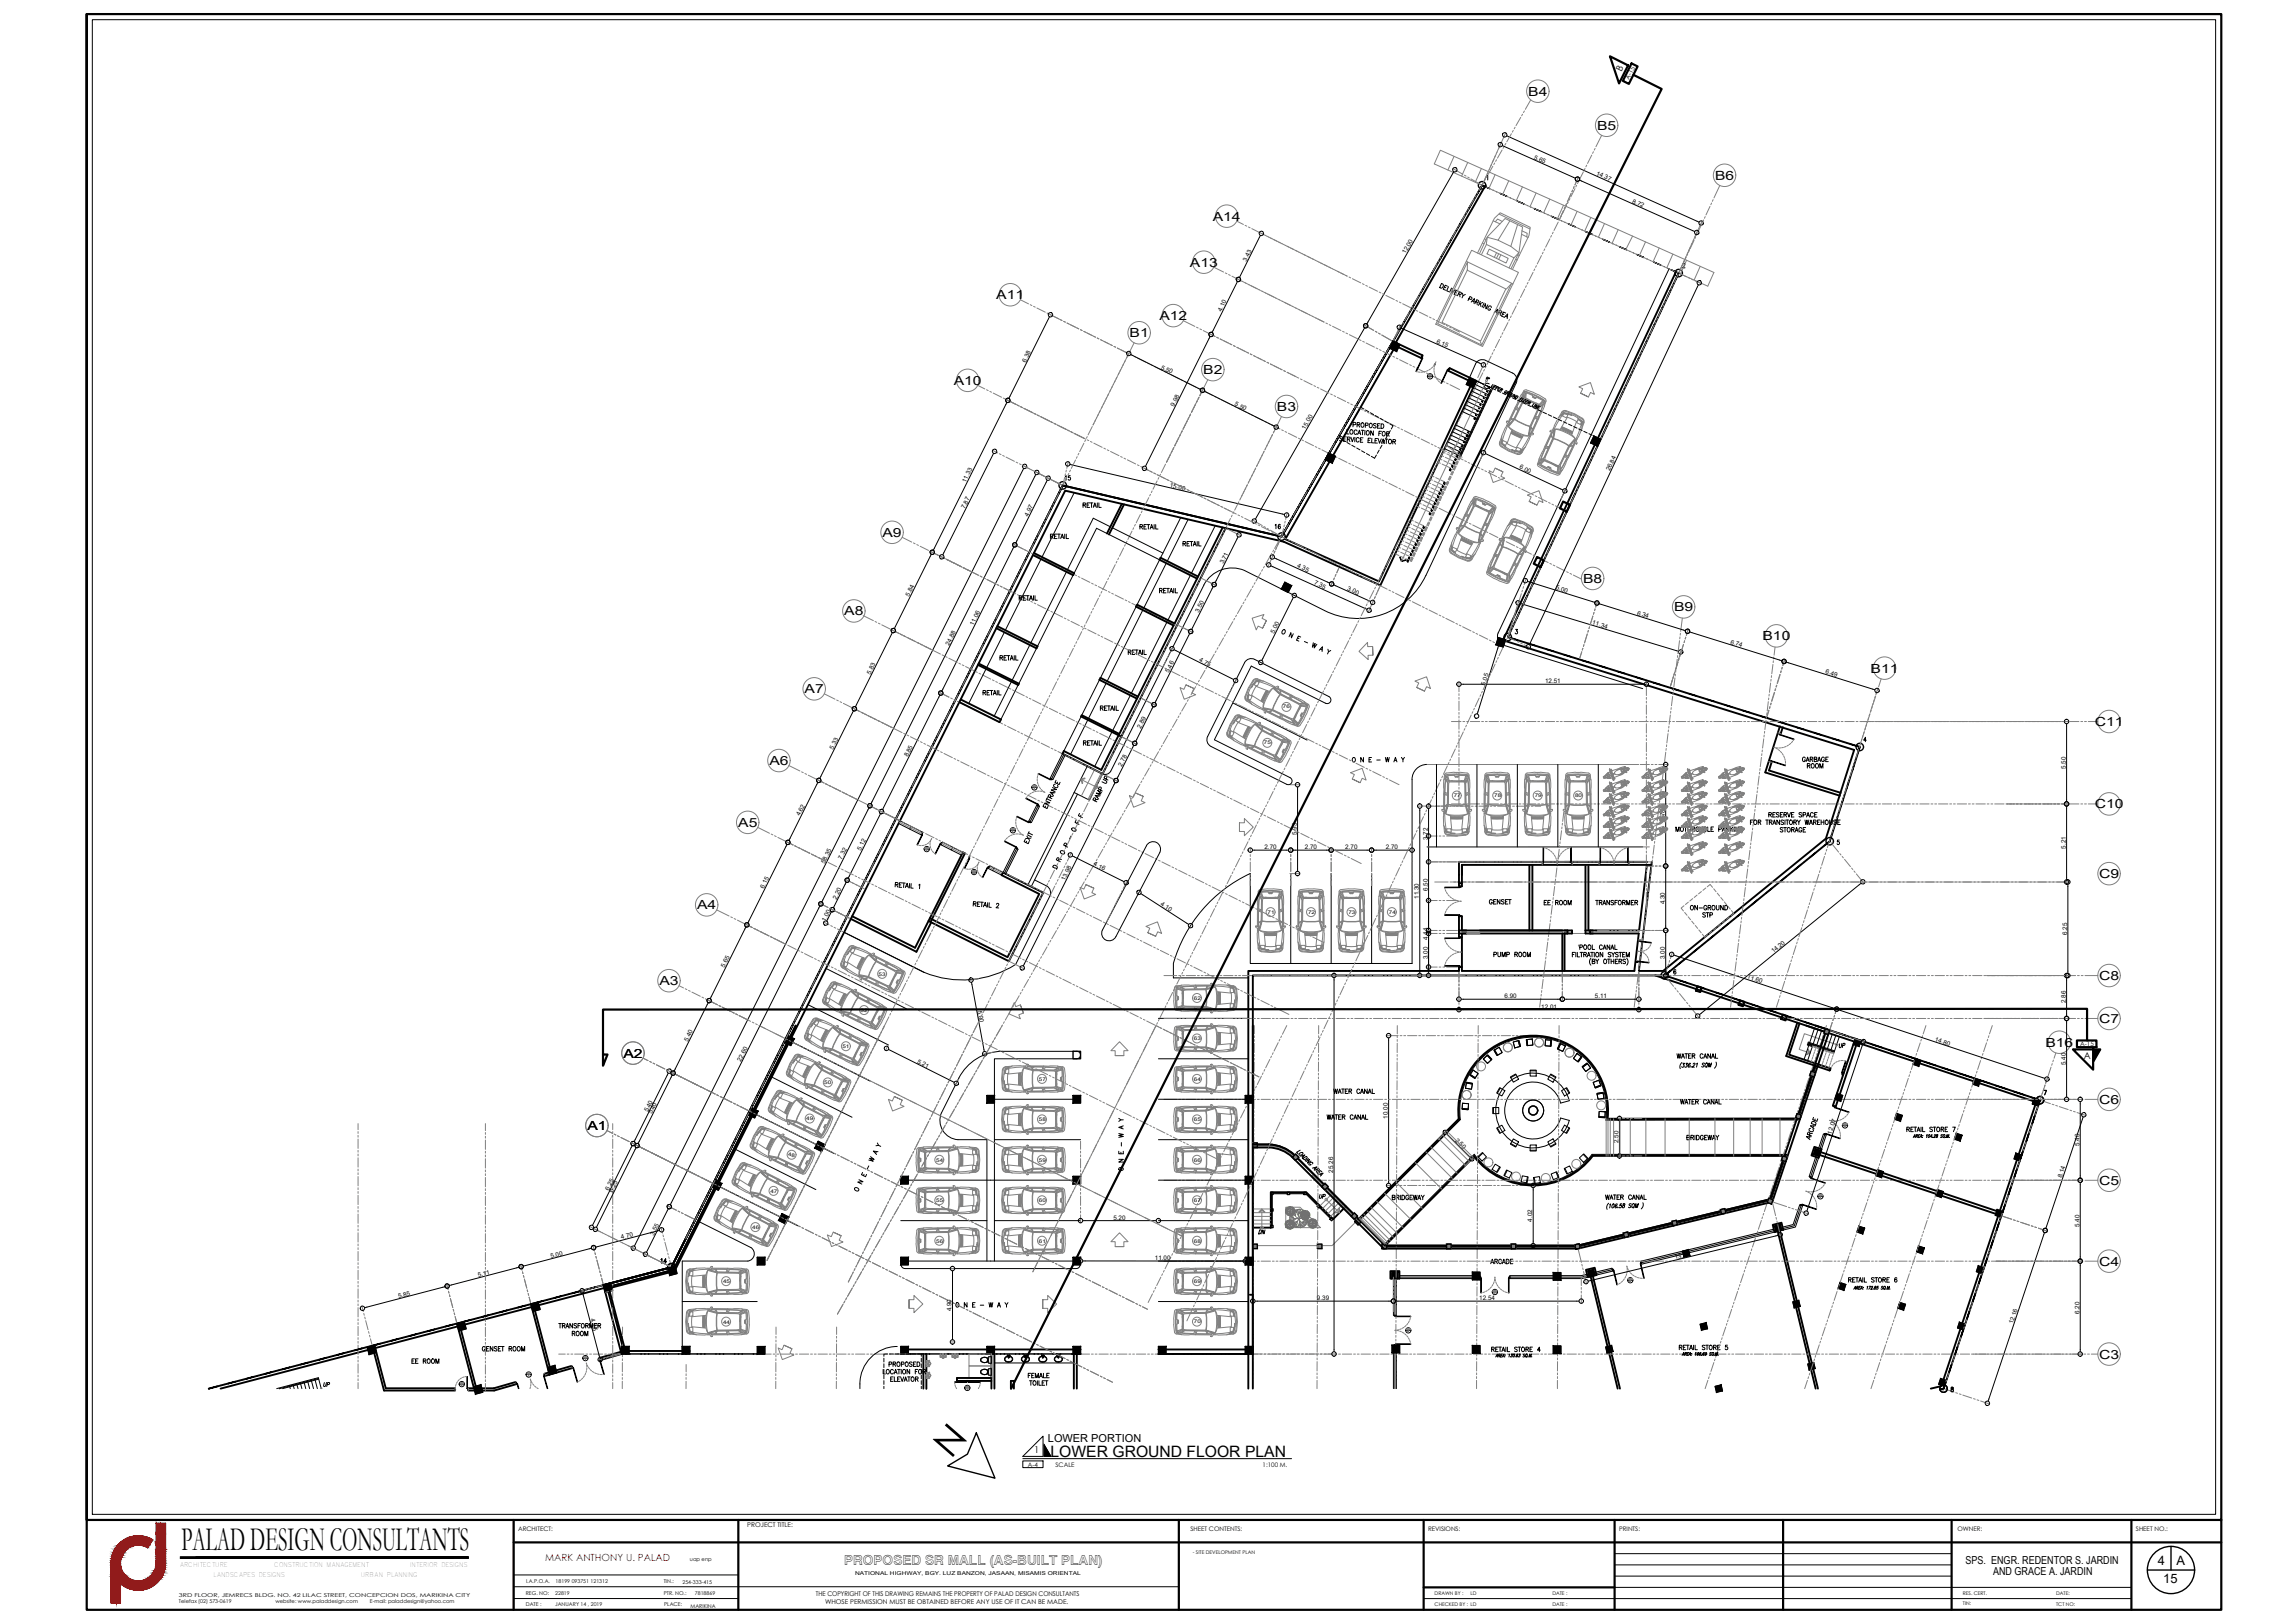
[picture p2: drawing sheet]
<svg xmlns="http://www.w3.org/2000/svg" width="420mm" height="297mm" viewBox="0 0 420 297" stroke-linecap="round" stroke-linejoin="round" font-family="sans-serif">
<defs><g id="words">
<text font-size="6.9" x="173.7" y="260" transform="rotate(131 173.7 260)">N</text>
<text font-size="6.3" x="33.2" y="283.6">PALAD DESIGN CONSULTANTS</text>
<g font-size="4" fill="#808080">
<text x="194" y="89.3">15</text>
<text x="235.7" y="98.1" transform="rotate(-90 235.7 98.1)">16</text>
</g>
<g font-size="3.5">
<text x="329.8" y="141.8">ROOM</text>
<text x="310.8" y="169">STP</text>
<text x="240.6" y="220.5">UP</text>
<text x="103.7" y="245.5">ROOM</text>
<text x="58.2" y="255.1">UP</text>
</g>
<g font-size="3.5" fill="#808080">
<text x="335.8" y="193">UP</text>
<text x="229.7" y="227.2">DN</text>
<text x="123.1" y="232.5" transform="rotate(-90 123.1 232.5)">14</text>
</g>
<g font-size="3.1" fill="#808080">
<text x="260.7" y="70.6">1</text>
<text x="264.6" y="87.5">22</text>
<text x="261.1" y="94.9">31</text>
<text x="264.6" y="92.4" transform="rotate(-90 264.6 92.4)">27</text>
<text x="261.1" y="99.8" transform="rotate(-90 261.1 99.8)">36</text>
<text x="261.4" y="99.1" transform="rotate(-90 261.4 99.1)">35</text>
<text x="168.6" y="157">3</text>
<text x="297.4" y="236">8</text>
</g>
<g font-size="3.1">
<text x="271.3" y="70.6">UP</text>
<text x="269.9" y="75.5">6</text>
<text x="270.9" y="73.7">3</text>
<text x="267.4" y="81.1">12</text>
<text x="265.3" y="85.4">19</text>
<text x="266" y="84.3">17</text>
<text x="261.4" y="94.2">30</text>
<text x="262.8" y="91">25</text>
<text x="259.3" y="98.4">34</text>
<text x="257.5" y="102.3">40</text>
</g>
<text font-size="2.9" x="192.3" y="266.6">LOWER GROUND FLOOR PLAN</text>
<g font-size="2.6">
<text x="269.2" y="77.3">9</text>
<text x="270.6" y="74.1">4</text>
<text x="267.4" y="86.1" transform="rotate(-90 267.4 86.1)">20</text>
<text x="258.9" y="104.1" transform="rotate(-90 258.9 104.1)">43</text>
</g>
<g font-size="2.6" fill="#808080">
<text x="184.5" y="153.5">1</text>
<text x="288.2" y="174.3">1</text>
<text x="336.5" y="207.4">10</text>
</g>
<text font-size="2.5" x="154.5" y="286.5">PROPOSED SR MALL (AS-BUILT PLAN)</text>
<g font-size="2.4">
<text x="395.1" y="286.5">4</text>
<text x="398.5" y="286.4">A</text>
<text x="396" y="289.8">15</text>
</g>
<g font-size="2.3">
<text x="279.8" y="17.5">B4</text>
<text x="292.4" y="23.7">B5</text>
<text x="314" y="32.9" transform="rotate(-1 314 32.9)">B6</text>
<text x="222" y="40.4">A14</text>
<text x="217.8" y="48.8">A13</text>
<text x="182.4" y="54.8">A11</text>
<text x="212.2" y="58.6">A12</text>
<text x="206.8" y="61.7">B1</text>
<text x="174.6" y="70.4">A10</text>
<text x="220.3" y="68.5">B2</text>
<text x="233.8" y="75.2">B3</text>
<text x="161.6" y="98.2">A9</text>
<text x="289.8" y="106.7">B8</text>
<text x="154.6" y="112.6">A8</text>
<text x="306.5" y="111.9">B9</text>
<text x="322.7" y="117.2">B10</text>
<text x="342.5" y="123.1">B11</text>
<text x="147.3" y="126.9">A7</text>
<text x="383.5" y="132.9">C11</text>
<text x="140.9" y="140">A6</text>
<text x="383.5" y="148">C10</text>
<text x="135.1" y="151.3">A5</text>
<text x="384.3" y="160.7">C9</text>
<text x="127.6" y="166.4">A4</text>
<text x="384.3" y="179.4">C8</text>
<text x="120.7" y="180.3">A3</text>
<text x="374.5" y="191.6">B16</text>
<text x="384.3" y="187.2">C7</text>
<text x="114.1" y="193.6">A2</text>
<text x="384.3" y="202">C6</text>
<text x="107.5" y="206.8">A1</text>
<text x="384.3" y="216.8">C5</text>
<text x="384.3" y="231.6">C4</text>
<text x="384.3" y="248.7">C3</text>
</g>
<g font-size="2">
<text x="191.9" y="264">LOWER PORTION</text>
<text x="359.9" y="286.2">SPS. ENGR. REDENTOR S. JARDIN</text>
<text x="364.9" y="288.2">AND GRACE A. JARDIN</text>
</g>
<text font-size="1.8" fill="#f00" x="99.8" y="285.7">MARK ANTHONY U. PALAD</text>
<g font-size="1.7">
<text x="296.8" y="13.1" transform="rotate(-63 296.8 13.1)">B</text>
<text x="381.5" y="193.9">A</text>
<text x="189.3" y="266">1</text>
</g>
<g font-size="1.2">
<text x="280.8" y="29" transform="rotate(24 280.8 29)">5.65</text>
<text x="292.2" y="32" transform="rotate(24 292.2 32)">14.37</text>
<text x="228.2" y="47.9" transform="rotate(-64 228.2 47.9)">3.43</text>
<text x="223.6" y="57.1" transform="rotate(-64 223.6 57.1)">4.10</text>
<text x="187.8" y="66.4" transform="rotate(-64 187.8 66.4)">6.38</text>
<text x="212.5" y="67.4" transform="rotate(26 212.5 67.4)">5.50</text>
<text x="226" y="74.2" transform="rotate(26 226 74.2)">5.50</text>
<text x="176.8" y="88.4" transform="rotate(-64 176.8 88.4)">11.33</text>
<text x="278.1" y="85.7" transform="rotate(25 278.1 85.7)">6.00</text>
<text x="294.7" y="86.3" transform="rotate(-65 294.7 86.3)">26.84</text>
<text x="246.6" y="108" transform="rotate(24 246.6 108)">3.00</text>
<text x="178.2" y="114.5" transform="rotate(-64 178.2 114.5)">11.06</text>
<text x="159.4" y="123.5" transform="rotate(-64 159.4 123.5)">5.83</text>
<text x="214" y="123.2" transform="rotate(-64 214 123.2)">5.46</text>
<text x="208.9" y="133.4" transform="rotate(-64 208.9 133.4)">2.89</text>
<text x="166.2" y="138.6" transform="rotate(-64 166.2 138.6)">8.85</text>
<text x="157.6" y="155.7" transform="rotate(-64 157.6 155.7)">5.12</text>
<text x="154.1" y="157.4" transform="rotate(-64 154.1 157.4)">7.32</text>
<text x="200.1" y="158.4" transform="rotate(26 200.1 158.4)">4.16</text>
<text x="139.9" y="162.7" transform="rotate(-64 139.9 162.7)">6.15</text>
<text x="212.4" y="165.6" transform="rotate(33 212.4 165.6)">4.10</text>
<text x="151.1" y="168.7" transform="rotate(-64 151.1 168.7)">1.00</text>
<text x="125.9" y="190.7" transform="rotate(-64 125.9 190.7)">5.40</text>
<text x="354.2" y="190.5" transform="rotate(18 354.2 190.5)">14.80</text>
<text x="335.3" y="207.7" transform="rotate(-72 335.3 207.7)">12.07</text>
<text x="111.5" y="217.9" transform="rotate(-64 111.5 217.9)">6.25</text>
<text x="306.7" y="230.5" transform="rotate(-14 306.7 230.5)">13.34</text>
<text x="368.5" y="242.4" transform="rotate(-72 368.5 242.4)">12.16</text>
<text x="136.8" y="279.5">PROJECT TITLE:</text>
<text x="32.9" y="286.9">ARCHITECTURE</text>
<text x="50.2" y="286.8">CONSTRUCTION MANAGEMENT</text>
<text x="75.1" y="286.8">INTERIOR DESIGNS</text>
<text x="39.1" y="288.7">LANDSCAPES DESIGNS</text>
<text x="66.1" y="288.5">URBAN PLANNING</text>
<text x="149.4" y="292.1">THE COPYRIGHT OF THIS DRAWING REMAINS THE PROPERTY OF PALAD DESIGN CONSULTANTS</text>
<text x="151.1" y="293.6">WHOSE PERMISSION MUST BE OBTAINED BEFORE ANY USE OF IT CAN BE MADE.</text>
</g>
<g font-size="1.1">
<text x="298.2" y="14.7" transform="rotate(-63 298.2 14.7)">A-15</text>
<text x="298.8" y="37.1" transform="rotate(24 298.8 37.1)">8.72</text>
<text x="257.3" y="46.6" transform="rotate(-60 257.3 46.6)">12.00</text>
<text x="262.9" y="62.7" transform="rotate(24 262.9 62.7)">6.15</text>
<text x="215" y="74.4" transform="rotate(-63 215 74.4)">9.98</text>
<text x="239" y="78.7" transform="rotate(-60 239 78.7)">15.00</text>
<text x="214.1" y="89.1" transform="rotate(13 214.1 89.1)">15.00</text>
<text x="176.6" y="93.2" transform="rotate(-63 176.6 93.2)">7.87</text>
<text x="188.2" y="94.5" transform="rotate(-63 188.2 94.5)">4.97</text>
<text x="224" y="103.3" transform="rotate(-63 224 103.3)">3.71</text>
<text x="237.4" y="103.8" transform="rotate(24 237.4 103.8)">4.35</text>
<text x="240.5" y="106.9" transform="rotate(24 240.5 106.9)">7.35</text>
<text x="284.8" y="107.9" transform="rotate(17 284.8 107.9)">5.00</text>
<text x="166.5" y="109.2" transform="rotate(-64 166.5 109.2)">5.84</text>
<text x="219.5" y="112.2" transform="rotate(-63 219.5 112.2)">3.50</text>
<text x="299.6" y="112.5" transform="rotate(17 299.6 112.5)">6.34</text>
<text x="173.8" y="118.2" transform="rotate(-63 173.8 118.2)">24.88</text>
<text x="233.3" y="116" transform="rotate(-63 233.3 116)">5.00</text>
<text x="291.5" y="114.3" transform="rotate(17 291.5 114.3)">11.34</text>
<text x="316.8" y="117.8" transform="rotate(17 316.8 117.8)">6.74</text>
<text x="219.5" y="121" transform="rotate(27 219.5 121)">4.75</text>
<text x="271.9" y="125.5" transform="rotate(-73 271.9 125.5)">5.05</text>
<text x="282.9" y="125.1">12.51</text>
<text x="334.1" y="123.2" transform="rotate(17 334.1 123.2)">6.49</text>
<text x="152.5" y="137.2" transform="rotate(-63 152.5 137.2)">5.33</text>
<text x="205.4" y="140.4" transform="rotate(-63 205.4 140.4)">2.78</text>
<text x="378.2" y="140.7" transform="rotate(-90 378.2 140.7)">5.50</text>
<text x="146.5" y="149.4" transform="rotate(-64 146.5 149.4)">4.62</text>
<text x="231.5" y="155.4">2.70</text>
<text x="237.4" y="152.9" transform="rotate(-90 237.4 152.9)">5.93</text>
<text x="238.9" y="155.4">2.70</text>
<text x="246.3" y="155.4">2.70</text>
<text x="253.7" y="155.4">2.70</text>
<text x="261.4" y="153.8" transform="rotate(-90 261.4 153.8)">3.72</text>
<text x="304.8" y="150.3" transform="rotate(-90 304.8 150.3)">6.78</text>
<text x="378.2" y="155.3" transform="rotate(-90 378.2 155.3)">5.21</text>
<text x="151" y="158.1" transform="rotate(-63 151 158.1)">58.35</text>
<text x="194.9" y="161.3" transform="rotate(-63 194.9 161.3)">13.98</text>
<text x="153.1" y="164.7" transform="rotate(-63 153.1 164.7)">2.20</text>
<text x="259.8" y="164.5" transform="rotate(-90 259.8 164.5)">11.30</text>
<text x="261.4" y="163" transform="rotate(-90 261.4 163)">6.50</text>
<text x="304.8" y="165.5" transform="rotate(-90 304.8 165.5)">4.30</text>
<text x="261.4" y="172" transform="rotate(-90 261.4 172)">4.44</text>
<text x="378.4" y="171.1" transform="rotate(-90 378.4 171.1)">6.25</text>
<text x="132.7" y="177.1" transform="rotate(-64 132.7 177.1)">5.65</text>
<text x="261.4" y="175.5" transform="rotate(-90 261.4 175.5)">3.00</text>
<text x="304.8" y="175.5" transform="rotate(-90 304.8 175.5)">3.00</text>
<text x="319.8" y="179.1" transform="rotate(18 319.8 179.1)">11.60</text>
<text x="324.7" y="174.5" transform="rotate(-39 324.7 174.5)">14.20</text>
<text x="179" y="185" transform="rotate(80 179 185)">5.00</text>
<text x="275.4" y="182.7">6.90</text>
<text x="282.2" y="184.6">12.01</text>
<text x="292" y="182.7">5.11</text>
<text x="378.2" y="183.6" transform="rotate(-90 378.2 183.6)">2.86</text>
<text x="380.8" y="191.5">A-15</text>
<text x="135.6" y="194.3" transform="rotate(-63 135.6 194.3)">22.60</text>
<text x="167.8" y="194.5" transform="rotate(27 167.8 194.5)">5.21</text>
<text x="378.2" y="194.9" transform="rotate(-90 378.2 194.9)">5.40</text>
<text x="118.6" y="203.6" transform="rotate(-64 118.6 203.6)">5.40</text>
<text x="119.3" y="204" transform="rotate(-63 119.3 204)">5.40</text>
<text x="254.1" y="204.7" transform="rotate(-90 254.1 204.7)">10.00</text>
<text x="266.4" y="208.8" transform="rotate(45 266.4 208.8)">2.50</text>
<text x="296.3" y="209.2" transform="rotate(-90 296.3 209.2)">2.50</text>
<text x="380.7" y="209.7" transform="rotate(-90 380.7 209.7)">5.40</text>
<text x="244.1" y="214.6" transform="rotate(-90 244.1 214.6)">25.26</text>
<text x="377.5" y="215.6" transform="rotate(-72 377.5 215.6)">8.14</text>
<text x="112.2" y="218.3" transform="rotate(-64 112.2 218.3)">6.25</text>
<text x="113.8" y="226.8" transform="rotate(-15 113.8 226.8)">4.70</text>
<text x="119.7" y="226.1" transform="rotate(-63 119.7 226.1)">3.55</text>
<text x="203.8" y="223.2">5.20</text>
<text x="280.5" y="223.6" transform="rotate(-90 280.5 223.6)">4.02</text>
<text x="380.7" y="224.5" transform="rotate(-90 380.7 224.5)">5.40</text>
<text x="87.6" y="233.7" transform="rotate(-15 87.6 233.7)">5.11</text>
<text x="100.9" y="230.2" transform="rotate(-15 100.9 230.2)">5.00</text>
<text x="211.4" y="230.6">11.00</text>
<text x="73" y="237.5" transform="rotate(-15 73 237.5)">5.85</text>
<text x="174.2" y="240" transform="rotate(-90 174.2 240)">4.90</text>
<text x="241.1" y="238">9.39</text>
<text x="270.8" y="238">12.54</text>
<text x="108.1" y="241.4" transform="rotate(75 108.1 241.4)">4.75</text>
<text x="380.7" y="240.4" transform="rotate(-90 380.7 240.4)">6.20</text>
<text x="188.2" y="268.4">A-4</text>
<text x="193.2" y="268.4">SCALE</text>
<text x="231.2" y="268.4">1:100 M.</text>
<text x="94.9" y="280.2">ARCHITECT:</text>
<text x="217.9" y="280.2">SHEET CONTENTS:</text>
<text x="261.5" y="280.2">REVISIONS:</text>
<text x="296.4" y="280.2">PRINTS:</text>
<text x="358.4" y="280.2">OWNER:</text>
<text x="391" y="280.2">SHEET NO.:</text>
</g>
<g font-size="1">
<text x="126.3" y="285.7">uap enp</text>
<text x="32.8" y="293.3">Telefax (02) 573-0619</text>
<text x="32.8" y="292.3">3RD FLOOR, JEMRECS BLDG. NO. 42 LILAC STREET, CONCEPCION DOS, MARIKINA CITY</text>
<text x="50.4" y="293.3">website: www.paladdesign.com</text>
<text x="67.7" y="293.3">E-mail: paladdesign@yahoo.com</text>
<text x="96.3" y="291.8">REG. NO:</text>
<text x="96.3" y="293.9">DATE :</text>
<text x="96.3" y="289.7">I.A.P.O.A.</text>
<text x="101.6" y="291.9">22819</text>
<text x="101.6" y="294">JANUARY 14 , 2019</text>
<text x="101.7" y="289.8">18199 093751 121312</text>
<text x="121.5" y="291.9">PTR. NO.:</text>
<text x="121.5" y="289.8">TIN.:</text>
<text x="121.6" y="294">PLACE:</text>
<text x="124.9" y="289.9">254-333-415</text>
<text x="127.2" y="292">7818869</text>
<text x="156.5" y="288.2">NATIONAL HIGHWAY, BGY. LUZ BANZON, JASAAN, MISAMIS ORIENTAL</text>
<text x="126.4" y="294.2">MARIKINA</text>
</g>
<g font-size=".9">
<text x="234.9" y="129.6">76</text>
<text x="231.4" y="136.2">75</text>
<text x="266.1" y="145.9">77</text>
<text x="273.6" y="145.9">78</text>
<text x="281" y="145.9">79</text>
<text x="288.4" y="145.9">80</text>
<text x="232.1" y="167.3">71</text>
<text x="239.5" y="167.3">72</text>
<text x="246.9" y="167.3">73</text>
<text x="254.3" y="167.3">74</text>
<text x="160.9" y="178.5" transform="rotate(2 160.9 178.5)">53</text>
<text x="157.5" y="185.2" transform="rotate(1 157.5 185.2)">52</text>
<text x="218.6" y="183">62</text>
<text x="154.2" y="191.8" transform="rotate(1 154.2 191.8)">51</text>
<text x="218.6" y="190.4">63</text>
<text x="190.2" y="197.8">57</text>
<text x="218.6" y="197.8">64</text>
<text x="150.9" y="198.4" transform="rotate(2 150.9 198.4)">50</text>
<text x="147.6" y="205" transform="rotate(1 147.6 205)">49</text>
<text x="190.2" y="205.2">58</text>
<text x="218.6" y="205.2">65</text>
<text x="144.3" y="211.7" transform="rotate(1 144.3 211.7)">48</text>
<text x="171.4" y="212.6">54</text>
<text x="190.2" y="212.6">59</text>
<text x="218.6" y="212.6">66</text>
<text x="141" y="218.3" transform="rotate(1 141 218.3)">47</text>
<text x="171.4" y="220">55</text>
<text x="190.2" y="220">60</text>
<text x="218.6" y="220">67</text>
<text x="137.7" y="224.9" transform="rotate(1 137.7 224.9)">46</text>
<text x="171.4" y="227.4">56</text>
<text x="190.2" y="227.4">61</text>
<text x="218.6" y="227.4">68</text>
<text x="132.4" y="234.8">45</text>
<text x="218.6" y="234.8">69</text>
<text x="132.4" y="242.2">44</text>
<text x="218.6" y="242.2">70</text>
<text x="218.4" y="284.4">- SITE DEVELOPMENT PLAN</text>
<text x="262.6" y="293.9">CHECKED BY : LD</text>
<text x="262.6" y="291.9">DRAWN BY :</text>
<text x="269.2" y="292">LD</text>
<text x="284.2" y="291.9">DATE :</text>
<text x="284.2" y="293.9">DATE :</text>
<text x="359.4" y="293.8">TIN:</text>
<text x="359.4" y="291.9">RES. CERT.</text>
<text x="376.4" y="293.9">TCT NO:</text>
<text x="376.4" y="291.9">DATE:</text>
</g>
</g></defs>
<!-- layer: 0 -->
<g fill="none" stroke="#000" stroke-width=".35">
<path d="M306.8 49.7l-31.6 67.5 64.2 20.1-5.1 16.2-29.8 24.2h-4.5l2.4-20M307.3 50l-31.3 66.6 64.5 20.1-5.5 17.3-30.2 24.5h-75.4v75.6M255 62.5l-20.4 35.7 36.7-64.3 .5 .2-16.3 28.6 4.9 2.3-.2 .5-4.9-2.3M255 62.5l-20.4 35.7-40-9.4-71.7 143.1-12.4 3.3M255 62.5l.8 .3-20.5 35.9 17.1 7.7 17.1-36.4-4.3-2.1 .2-.5 4.9 2.3-17.6 37.4-17.7-7.9-40-9.4-71.5 142.8-12 3.2 2.9 11.2M262.7 66.7h.1M205.4 92.2l-2.7 5.4M205.8 92.3l-2.8 5.5M223.8 96.5l-22.2 44.4-6.8-3.4-.3 .4 7.4 3.7 22.5-44.9M234.6 98.2l-40-9.4-71.7 143.1-12.4 3.3M182.6 114.6l7.3 3.7-.1 .4-7.4-3.7M189.3 101.2l7.3 3.7-.1 .4-7.4-3.7"/>
<path d="M215 114.1l-6.8-3.4-.2 .3 6.9 3.5M219.3 105.5l-6.8-3.4-.2 .4 6.9 3.4M275.4 116.8l-.2 .4M175.9 128l7.3 3.7-.2 .5-7.4-3.7M179.2 121.4l7.3 3.7-.1 .3-7.4-3.7M204.9 134.3l-6.9-3.4-.1 .2 7.4 3.7M208.3 127.5l-6.8-3.4-.2 .3 6.9 3.5M324.3 139.5l-.4 1.5 13.1 4.1M325.9 132.9l-2.7 8.5 13.6 4.2M326.4 133.1l-.4 1.2M280 158.3v12M280.5 158.3v12"/>
<path d="M286.4 157.7h15.1M290.3 158.5v12.3h9.7l-.8 6.9h-31.6v-6.9h.9M290.8 158.5v11.8M301.5 158.5l-1.4 11.8h-9.8M301.6 157.7h-34.5v4.5h.5v-3.9h34.7M155.8 168.2l12 6 2.7-5.4M156 167.7l11.5 5.8 8.8-17.5 .3 .2-6.2 12.5M170.2 168.1l14.3 7.1 5.8-11.6-6.9-3.4 .2-.5 7.4 3.7-6.3 12.5-14.7-7.3M267.1 170.3h20.7v.5h-20.7M267.1 161.7h.5M267.6 170.3v-2.6h-.5v3.8h.5M267.6 177h-.5v.7h-38.6v69.3h-16.4"/>
<path d="M286 170.8v6.9M287 170.3v.5h-.6v6.9M291.1 170.3v.5M303 178.5l31.3 10.4-10.3 30.6-35.2 8.5h-35.2M304.8 178.5l30.2 10.1-10.5 31.4-35.6 8.5h-35.6l-16.7-16.7M229.4 187.7v43.8h-.6M329 187.2l-2 6.1 8 2.6 .1-.4-7.6-2.5 1.9-5.7M330.7 187.7l42.1 14-6.7 20.1-32.8-11M332.2 195l-3.2 9.7-34.7 .1M332.4 187.7l41.1 13.7-17.7 52.7-.6 .2M337.6 196.3h-.2l-.1 .4h.1M339.5 190.6l-3.9 11.8 .5 .1 3.9-11.7"/>
<path d="M229.4 210h2.9M229.4 209.5a11.8 11.8 0 0 1 5.1 .4 7.1 7.1 0 0 1 2.5 1.5l16.6 16.6M232.3 210a6.6 6.6 0 0 1 4.3 1.8M294.3 204.7a13.7 13.7 0 0 0-13.6-15.2 13.7 13.7 0 0 0-13.6 15.3l-18.4 18.3M326.4 211.6l-34.8-.1a13.7 13.7 0 0 1-21.7 .2l-16.3 16.3M326.4 212.4l-2.4 7.1-35.2 8.5h-35.2M332.2 209.9l1.3 .4-.6 1.6-1.3-.4zM333.1 211.4l32.8 10.9-10.5 31.4-1.9 .4M97.2 238.7l3.3 12.5-.8 .2M97.6 238.6l3.3 12.5 3.7-1.1M110.5 235.2l12.4-3.3 22.2-44.2-22.2 44.2-84.7 22.2M110.5 235.2l3.3 12.6h24.9"/>
<path d="M122.9 232.5l-82.5 21.6M123.5 232.1l22.2-44.4-22.4 44.7-12.2 3.2 3.1 11.7h12.1M228.8 237h.6v10.8h-17.3h16.4v6.3M246.4 220.8l-2.3 2.3-5-4.9h-6.4v6.5M254.8 234h-.2v-1.4h1.6v1.4h-.5M290.9 233.7h-.2l-.3-1.3 1.6-.4 .3 1.4-.7 .1 5 20.6M291.2 233.6l5 20.5M325.5 225.4l6.9 28.7M325.9 225.3l6.9 28.8M326.5 225.1l-.4-1.3-1.6 .4 .4 1.3 .2-.1M68.2 246.3l2.1 8.2h13M68.5 246.2l2.1 7.9h12.7"/>
<path d="M83.7 242.2l3.1 11.9M84.1 242.1l3.1 12M94.4 252.9l-4 1.2h-4.7M94.5 253.3l-4 1.2h-4.8M104.8 250.4l-5 1.4M113.7 247.4l-3.8 1.1M113.8 247.8l-3.8 1.1M164.9 247.8h32.9M166.3 247h31.5M169 247.8v6.3M169.6 247.8v6.4M176.8 252.7h.6"/>
<path d="M181.5 252.2h-6.3v.5h6.3M181.5 247.8v6.3M182.1 247.8v6.3M185.1 254.1v-1.4h.5v1.4M196.6 247.8v6.3M197.1 247.8v6.3"/>
</g>
<g fill="#000" stroke="#000" stroke-width=".18">
<path d="M383.3 192.1h1.2l-1.2 2.1zM191.2 264.4l1.2 2.1h-1.2z"/>
<path d="M269.5 37.2l-.7 1.2zM269.5 37.2l-.7 1.2z"/>
<path d="M271.3 33.9l-.8 1.5zM271.3 33.9l-.8 1.5z"/>
<path d="M271.3 33.9l1.4 .7zM271.4 33.9l1.4 .6z"/>
<path d="M274.6 35.4l1.3 .6zM274.6 35.4l1.3 .5z"/>
<path d="M277.7 36.8l1.3 .6zM277.8 36.8l1.2 .5z"/>
<path d="M280.9 38.2l1.2 .6zM280.9 38.1l1.2 .6z"/>
<path d="M257.5 58l-.6 1.2zM257.5 58l-.6 1.2z"/>
<path d="M259.2 55l-.6 1.3zM259.2 55l-.6 1.3z"/>
<path d="M261 52.1l-.7 1.2zM261 52.1l-.7 1.2z"/>
<path d="M262.6 49.1l-.6 1.2zM262.6 49.1l-.6 1.2z"/>
<path d="M264.4 46.1l-.7 1.2zM264.4 46.1l-.7 1.2z"/>
<path d="M266 43.1l-.6 1.3zM266 43.1l-.6 1.3z"/>
<path d="M267.7 40.1l-.6 1.3zM267.7 40.1l-.6 1.2z"/>
<path d="M284 39.6l1.3 .6zM284 39.5l1.3 .6z"/>
<path d="M287.1 41l1.3 .6zM287.2 40.9l1.2 .6z"/>
<path d="M290.3 42.4l1.2 .6zM290.3 42.3l1.2 .6z"/>
<path d="M293.4 43.8l1.2 .6zM293.4 43.7l1.3 .6z"/>
<path d="M296.5 45.2l1.3 .5zM296.5 45.1l1.3 .6z"/>
<path d="M299.6 46.6l1.3 .5zM299.7 46.5l1.2 .6z"/>
<path d="M304.3 56.3l-.5 1.2zM304.3 56.3l-.5 1.2z"/>
<path d="M302.8 48l1.3 .5zM302.8 47.9l1.3 .6z"/>
<path d="M305.8 53.2l-.5 1.2zM305.8 53.2l-.5 1.2z"/>
<path d="M307.3 50l-.6 1.3zM307.3 50l-.6 1.3z"/>
<path d="M305.9 49.4l1.4 .6zM305.9 49.3l1.4 .7z"/>
<path d="M245.6 78.9l-.6 1.2zM245.6 78.9l-.6 1.2z"/>
<path d="M247.4 75.9l-.7 1.2zM247.4 75.9l-.7 1.2z"/>
<path d="M249 72.9l-.6 1.2zM249 72.9l-.6 1.2z"/>
<path d="M250.8 69.9l-.7 1.2zM250.8 69.9l-.7 1.2z"/>
<path d="M252.4 66.9l-.6 1.3zM252.4 66.9l-.6 1.3z"/>
<path d="M254.1 64l-.6 1.2zM254.1 64l-.6 1.2z"/>
<path d="M255.9 61l-.7 1.2zM255.9 61l-.7 1.2z"/>
<path d="M294.1 78l-.6 1.3zM294.1 78l-.5 1.3z"/>
<path d="M295.6 74.9l-.5 1.3zM295.6 74.9l-.5 1.3z"/>
<path d="M297.1 71.8l-.6 1.3zM297.1 71.8l-.6 1.3z"/>
<path d="M298.5 68.7l-.6 1.2zM298.5 68.7l-.5 1.3z"/>
<path d="M300 65.6l-.6 1.2zM300 65.6l-.6 1.3z"/>
<path d="M301.4 62.5l-.5 1.3zM301.4 62.5l-.5 1.3z"/>
<path d="M302.9 59.4l-.6 1.3zM302.9 59.4l-.6 1.3z"/>
<path d="M189.7 98.5l-.5 1.2zM189.7 98.5l-.5 1.2z"/>
<path d="M191.3 95.4l-.6 1.2zM191.3 95.4l-.6 1.2z"/>
<path d="M192.8 92.3l-.6 1.3zM192.8 92.3l-.6 1.3z"/>
<path d="M200.6 90.3l1.3 .3zM200.6 90.2l1.3 .3z"/>
<path d="M203.9 91.1l1.3 .3zM203.9 91l1.4 .3z"/>
<path d="M207.2 91.8l1.4 .3zM207.3 91.8l1.3 .3z"/>
<path d="M210.6 92.6l1.3 .3zM210.6 92.6l1.3 .3z"/>
<path d="M213.9 93.4l1.4 .3zM213.9 93.4l1.4 .3z"/>
<path d="M217.3 94.2l1.3 .3zM217.3 94.1l1.3 .3z"/>
<path d="M220.6 95l1.3 .3zM220.6 94.9l1.3 .3z"/>
<path d="M223.9 95.7l1.4 .3zM223.9 95.7l1.4 .3z"/>
<path d="M227.3 96.5l1.3 .3zM227.3 96.5l1.3 .3z"/>
<path d="M230.6 97.3l1.3 .3zM230.6 97.2l1.4 .4z"/>
<path d="M237.2 93.7l-.7 1.3zM237.2 93.7l-.7 1.3z"/>
<path d="M238.8 90.8l-.6 1.2zM238.8 90.8l-.6 1.2z"/>
<path d="M240.5 87.8l-.6 1.2zM240.5 87.8l-.6 1.2z"/>
<path d="M242.3 84.8l-.7 1.2zM242.3 84.8l-.7 1.2z"/>
<path d="M243.9 81.8l-.6 1.2zM243.9 81.8l-.6 1.2z"/>
<path d="M285.4 96.6l-.6 1.3zM285.4 96.6l-.5 1.3z"/>
<path d="M286.9 93.5l-.6 1.3zM286.9 93.5l-.6 1.3z"/>
<path d="M288.3 90.4l-.5 1.3zM288.3 90.4l-.5 1.3z"/>
<path d="M289.8 87.3l-.6 1.3zM289.8 87.3l-.6 1.3z"/>
<path d="M291.2 84.2l-.6 1.3zM291.2 84.2l-.5 1.3z"/>
<path d="M292.7 81.1l-.6 1.3zM292.7 81.1l-.6 1.3z"/>
<path d="M179 119.9l-.6 1.3zM179 119.9l-.6 1.3z"/>
<path d="M180.5 116.8l-.6 1.3zM180.5 116.8l-.6 1.3z"/>
<path d="M182.1 113.8l-.6 1.2zM182.1 113.8l-.6 1.2z"/>
<path d="M183.6 110.7l-.6 1.3zM183.6 110.7l-.6 1.3z"/>
<path d="M185.1 107.7l-.5 1.2zM185.1 107.7l-.5 1.2z"/>
<path d="M186.7 104.6l-.6 1.2zM186.7 104.6l-.6 1.2z"/>
<path d="M188.2 101.5l-.6 1.3zM188.2 101.5l-.6 1.3z"/>
<path d="M276.6 115.2l-.6 1.4zM276.6 115.2l-.5 1.4z"/>
<path d="M278.1 112.1l-.6 1.3zM278.1 112.1l-.5 1.3z"/>
<path d="M276 116.6l1.8 .5zM276.1 116.6l1.7 .5z"/>
<path d="M279.6 109l-.6 1.3zM279.6 109l-.6 1.3z"/>
<path d="M281 105.9l-.6 1.3zM281 105.9l-.5 1.3z"/>
<path d="M279.8 117.8l1.3 .4zM279.8 117.7l1.3 .5z"/>
<path d="M282.5 102.8l-.6 1.3zM282.5 102.8l-.5 1.3z"/>
<path d="M283.9 99.7l-.5 1.3zM283.9 99.7l-.5 1.3z"/>
<path d="M283.1 118.8l1.3 .4zM283.1 118.8l1.3 .4z"/>
<path d="M169.8 138.3l-.6 1.3zM169.8 138.3l-.6 1.3z"/>
<path d="M171.3 135.2l-.6 1.3zM171.3 135.2l-.6 1.3z"/>
<path d="M172.8 132.2l-.5 1.2zM172.8 132.2l-.5 1.2z"/>
<path d="M174.4 129.1l-.6 1.3zM174.4 129.1l-.6 1.3z"/>
<path d="M175.9 126l-.6 1.3zM175.9 126l-.6 1.3z"/>
<path d="M177.5 123l-.6 1.2zM177.5 123l-.6 1.2z"/>
<path d="M286.3 119.8l1.3 .5zM286.4 119.8l1.3 .4z"/>
<path d="M289.6 120.9l1.3 .4zM289.6 120.8l1.3 .4z"/>
<path d="M292.9 121.9l1.3 .3zM292.9 121.8l1.3 .4z"/>
<path d="M296.2 122.9l1.3 .4zM296.2 122.9l1.3 .4z"/>
<path d="M299.4 123.9l1.3 .4zM299.4 123.9l1.3 .4z"/>
<path d="M302.7 125l1.3 .4zM302.7 124.9l1.3 .4z"/>
<path d="M306 126l1.3 .4zM306 125.9l1.3 .4z"/>
<path d="M309.2 127l1.4 .3zM309.3 126.9l1.3 .4z"/>
<path d="M312.5 128l1.3 .4zM312.5 128l1.3 .4z"/>
<path d="M315.8 129l1.3 .4zM315.8 129l1.3 .4z"/>
<path d="M319.1 130.1l1.3 .4zM319.1 130l1.3 .4z"/>
<path d="M322.3 131.1l1.3 .4zM322.3 131l1.3 .4z"/>
<path d="M325.6 132.1l1.3 .4zM325.6 132l1.3 .5z"/>
<path d="M328.9 133.1l1.3 .4zM328.9 133.1l1.3 .4z"/>
<path d="M332.1 134.1l1.4 .4zM332.2 134.1l1.3 .4z"/>
<path d="M335.4 135.2l1.3 .4zM335.4 135.1l1.3 .4z"/>
<path d="M340.5 136.7l-.3 1.1zM340.5 136.7l-.3 1.1z"/>
<path d="M338.7 136.2l1.8 .5zM338.7 136.1l1.8 .6z"/>
<path d="M159 159.8l-.5 1.2zM159 159.8l-.6 1.2z"/>
<path d="M160.6 156.7l-.6 1.3zM160.6 156.7l-.6 1.3z"/>
<path d="M162.1 153.6l-.6 1.3zM162.1 153.6l-.6 1.3z"/>
<path d="M163.6 150.6l-.5 1.2zM163.6 150.6l-.6 1.2z"/>
<path d="M165.2 147.5l-.6 1.3zM165.2 147.5l-.6 1.3z"/>
<path d="M166.7 144.4l-.6 1.3zM166.7 144.4l-.6 1.3z"/>
<path d="M168.2 141.4l-.5 1.2zM168.2 141.4l-.5 1.2z"/>
<path d="M328.6 159.1l1.1-.9zM328.7 159.1l1-.9z"/>
<path d="M331.3 156.9l1.1-.8zM331.3 157l1.1-.9z"/>
<path d="M334 154.8l1-.9zM334 154.8l1-.9z"/>
<path d="M335.3 152.8l-.3 1.2zM335.3 152.8l-.3 1.2z"/>
<path d="M336.4 149.6l-.5 1.3zM336.4 149.6l-.4 1.3z"/>
<path d="M337.4 146.3l-.4 1.3zM337.4 146.3l-.4 1.3z"/>
<path d="M338.4 143l-.4 1.4zM338.4 143l-.3 1.4z"/>
<path d="M339.5 139.8l-.4 1.3zM339.5 139.8l-.4 1.3z"/>
<path d="M149.8 178.2l-.5 1.2zM149.8 178.2l-.6 1.2z"/>
<path d="M151.4 175.1l-.6 1.2zM151.4 175.1l-.7 1.2z"/>
<path d="M152.9 172l-.6 1.3zM152.9 172l-.6 1.3z"/>
<path d="M154.4 169l-.5 1.2zM154.4 169l-.6 1.2z"/>
<path d="M156 165.9l-.6 1.2zM156 165.9l-.7 1.2z"/>
<path d="M157.5 162.8l-.6 1.3zM157.5 162.8l-.6 1.3z"/>
<path d="M304.8 178.5l1-.8zM304.8 178.5l1-.8z"/>
<path d="M304.8 178.5l.8 .3zM304.8 178.5l.8 .3z"/>
<path d="M307.4 176.4l1-.9zM307.4 176.4l1-.9z"/>
<path d="M307.6 179.5l1.3 .4zM307.6 179.4l1.3 .5z"/>
<path d="M310 174.2l1.1-.8zM310.1 174.3l1-.9z"/>
<path d="M312.7 172.1l1-.9zM312.7 172.1l1.1-.9z"/>
<path d="M315.3 169.9l1.1-.9zM315.4 169.9l1-.9z"/>
<path d="M318 167.7l1.1-.8zM318 167.8l1.1-.9z"/>
<path d="M320.7 165.6l1-.9zM320.7 165.6l1.1-.9z"/>
<path d="M323.3 163.4l1.1-.9zM323.4 163.5l1-1z"/>
<path d="M326 161.2l1-.8zM326 161.3l1-.9z"/>
<path d="M139.1 199.6l-.6 1.3zM139.1 199.6l-.6 1.2z"/>
<path d="M140.4 196.9l-.5 1.3zM140.4 196.9l-.6 1.3z"/>
<path d="M140.6 196.5l-.6 1.3zM140.6 196.5l-.6 1.3z"/>
<path d="M142 193.9l-.6 1.2zM142 193.9l-.6 1.2z"/>
<path d="M142.1 193.5l-.5 1.2zM142.1 193.5l-.6 1.2z"/>
<path d="M143.5 190.8l-.6 1.3zM143.5 190.8l-.6 1.2z"/>
<path d="M143.7 190.4l-.6 1.3zM143.7 190.4l-.6 1.2z"/>
<path d="M145 187.7l-.5 1.3zM145 187.7l-.6 1.3z"/>
<path d="M145.2 187.4l-.5 1.2zM145.2 187.4l-.5 1.2z"/>
<path d="M146.7 184.3l-.5 1.2zM146.7 184.3l-.6 1.2z"/>
<path d="M148.3 181.2l-.6 1.3zM148.3 181.2l-.6 1.3z"/>
<path d="M310.8 180.6l1.3 .3zM310.8 180.5l1.3 .4z"/>
<path d="M314.1 181.6l1.3 .5zM314.1 181.6l1.3 .4z"/>
<path d="M317.3 182.7l1.3 .4zM317.3 182.7l1.3 .4z"/>
<path d="M320.6 183.8l1.3 .4zM320.6 183.8l1.3 .4z"/>
<path d="M323.8 184.9l1.4 .4zM323.9 184.8l1.3 .5z"/>
<path d="M327.1 186l1.3 .3zM327.1 185.9l1.3 .4z"/>
<path d="M330.3 187l1.3 .5zM330.3 187l1.3 .4z"/>
<path d="M332.4 187.7l1.7 .6zM332.4 187.7l1.7 .5z"/>
<path d="M333.6 188.1l1.3 .4zM333.6 188.1l1.3 .4z"/>
<path d="M336 188.9l1.3 .4zM336 188.9l1.3 .4z"/>
<path d="M339.3 190l1.3 .4zM339.3 190l1.3 .4z"/>
<path d="M340.1 190.3l1.3 .4zM340.1 190.2l1.3 .5z"/>
<path d="M342.5 191.1l1.3 .4zM342.5 191l1.3 .5z"/>
<path d="M343.3 191.4l1.4 .3zM343.4 191.3l1.3 .4z"/>
<path d="M345.8 192.2l1.3 .4zM345.8 192.1l1.3 .5z"/>
<path d="M346.6 192.5l1.3 .4zM346.6 192.4l1.3 .4z"/>
<path d="M349 193.3l1.3 .4zM349 193.2l1.4 .4z"/>
<path d="M349.9 193.5l1.3 .4zM349.9 193.5l1.3 .4z"/>
<path d="M352.3 194.3l1.3 .4zM352.3 194.3l1.3 .4z"/>
<path d="M353.1 194.6l1.3 .4zM353.1 194.6l1.3 .4z"/>
<path d="M355.5 195.4l1.4 .4zM355.6 195.4l1.3 .4z"/>
<path d="M356.4 195.7l1.3 .4zM356.4 195.6l1.3 .5z"/>
<path d="M358.8 196.5l1.3 .4zM358.8 196.4l1.3 .5z"/>
<path d="M359.6 196.8l1.3 .4zM359.6 196.7l1.3 .5z"/>
<path d="M362 197.6l1.4 .4zM362.1 197.5l1.3 .5z"/>
<path d="M362.9 197.9l1.3 .3zM362.9 197.8l1.3 .4z"/>
<path d="M365.3 198.7l1.3 .3zM365.3 198.6l1.3 .4z"/>
<path d="M366.1 198.9l1.3 .5zM366.1 198.9l1.3 .4z"/>
<path d="M129.7 218.4l-.6 1.2zM129.7 218.4l-.6 1.2z"/>
<path d="M129.9 218l-.6 1.3zM129.9 218l-.6 1.2z"/>
<path d="M131.2 215.3l-.5 1.3zM131.2 215.3l-.6 1.3z"/>
<path d="M131.4 214.9l-.6 1.3zM131.4 214.9l-.6 1.3z"/>
<path d="M132.7 212.3l-.5 1.2zM132.7 212.3l-.6 1.2z"/>
<path d="M132.9 211.9l-.5 1.2zM132.9 211.9l-.5 1.2z"/>
<path d="M134.3 209.2l-.6 1.2zM134.3 209.2l-.6 1.2z"/>
<path d="M134.5 208.8l-.6 1.3zM134.5 208.8l-.6 1.2z"/>
<path d="M135.8 206.1l-.5 1.3zM135.8 206.1l-.6 1.3z"/>
<path d="M136 205.7l-.6 1.3zM136 205.7l-.6 1.3z"/>
<path d="M137.4 203.1l-.6 1.2zM137.4 203.1l-.7 1.2z"/>
<path d="M137.5 202.7l-.5 1.2zM137.5 202.7l-.6 1.2z"/>
<path d="M138.9 200l-.6 1.2zM138.9 200l-.6 1.2z"/>
<path d="M368.1 217.3l-.4 1.4zM368.1 217.3l-.4 1.4z"/>
<path d="M368.1 217.3l-.4 1.4zM368.1 217.3l-.4 1.4z"/>
<path d="M369.2 214.1l-.4 1.3zM369.2 214.1l-.4 1.3z"/>
<path d="M369.2 214.1l-.4 1.3zM369.2 214.1l-.4 1.3z"/>
<path d="M370.3 210.8l-.5 1.3zM370.3 210.8l-.4 1.3z"/>
<path d="M370.3 210.8l-.5 1.3zM370.3 210.8l-.4 1.3z"/>
<path d="M368.6 199.7l1.3 .5zM368.6 199.7l1.3 .4z"/>
<path d="M369.4 200l1.3 .4zM369.4 200l1.3 .4z"/>
<path d="M371.4 207.6l-.5 1.3zM371.4 207.6l-.4 1.3z"/>
<path d="M371.4 207.6l-.5 1.3zM371.4 207.6l-.4 1.3z"/>
<path d="M372.4 204.3l-.3 1.4zM372.4 204.3l-.3 1.4z"/>
<path d="M372.5 204.3l-.4 1.4zM372.5 204.3l-.4 1.4z"/>
<path d="M373.5 201.3l-.3 1.1zM373.5 201.3l-.3 1.1z"/>
<path d="M373.5 201.3l-.3 1.1zM373.5 201.3l-.3 1.1z"/>
<path d="M371.8 200.8l1.7 .6zM371.8 200.8l1.7 .5z"/>
<path d="M372.6 201.1l.9 .3zM372.6 201l.9 .3z"/>
<path d="M91.5 240.2l1.3-.4zM91.5 240.1l1.3-.3z"/>
<path d="M91.5 240.2l1.3-.4zM91.5 240.1l1.3-.3z"/>
<path d="M94.8 239.3l1.3-.4zM94.8 239.3l1.3-.4z"/>
<path d="M94.8 239.3l1.4-.3zM94.8 239.3l1.3-.4z"/>
<path d="M98.2 238.4l1.3-.3zM98.1 238.4l1.4-.3z"/>
<path d="M98.1 238.4l1.4-.3zM98.1 238.4l1.4-.3z"/>
<path d="M101.5 237.6l1.3-.4zM101.5 237.5l1.3-.3z"/>
<path d="M101.5 237.6l1.3-.4zM101.5 237.5l1.3-.3z"/>
<path d="M104.8 236.7l1.3-.4zM104.8 236.7l1.3-.4z"/>
<path d="M104.8 236.7l1.3-.3zM104.8 236.7l1.3-.4z"/>
<path d="M108.1 235.8l1.3-.4zM108.1 235.8l1.3-.4z"/>
<path d="M108.1 235.8l1.3-.4zM108.1 235.8l1.3-.4z"/>
<path d="M111.4 235l1.3-.4zM111.4 234.9l1.3-.3z"/>
<path d="M111.4 235l1.3-.4zM111.4 234.9l1.3-.3z"/>
<path d="M114.7 234.1l1.3-.4zM114.7 234.1l1.3-.4z"/>
<path d="M114.7 234.1l1.4-.3zM114.7 234.1l1.3-.4z"/>
<path d="M118 233.2l1.4-.4zM118 233.2l1.4-.4z"/>
<path d="M118.1 233.2l1.3-.4zM118 233.2l1.4-.4z"/>
<path d="M125.1 227.6l-.6 1.2zM125.1 227.6l-.6 1.2z"/>
<path d="M125.3 227.2l-.6 1.2zM125.3 227.2l-.6 1.2z"/>
<path d="M126.6 224.5l-.6 1.3zM126.6 224.5l-.6 1.3z"/>
<path d="M126.8 224.1l-.6 1.3zM126.8 224.1l-.6 1.3z"/>
<path d="M128.1 221.5l-.5 1.2zM128.1 221.5l-.6 1.2z"/>
<path d="M128.3 221.1l-.5 1.2zM128.3 221.1l-.5 1.2z"/>
<path d="M361.6 236.8l-.4 1.4zM361.6 236.8l-.4 1.4z"/>
<path d="M361.6 236.8l-.4 1.4zM361.6 236.8l-.4 1.4z"/>
<path d="M362.7 233.6l-.4 1.3zM362.7 233.6l-.4 1.3z"/>
<path d="M362.7 233.6l-.4 1.3zM362.7 233.6l-.4 1.3z"/>
<path d="M363.8 230.3l-.5 1.3zM363.8 230.3l-.4 1.4z"/>
<path d="M363.8 230.3l-.5 1.3zM363.8 230.3l-.4 1.4z"/>
<path d="M364.8 227.1l-.4 1.3zM364.8 227.1l-.3 1.3z"/>
<path d="M364.8 227.1l-.4 1.3zM364.8 227.1l-.3 1.3z"/>
<path d="M365.9 223.8l-.4 1.4zM365.9 223.8l-.4 1.4z"/>
<path d="M365.9 223.8l-.4 1.4zM365.9 223.8l-.4 1.4z"/>
<path d="M367 220.6l-.4 1.3zM367 220.6l-.4 1.3z"/>
<path d="M367 220.6l-.4 1.3zM367 220.6l-.4 1.3z"/>
<path d="M38.2 254.2l1.6-.5zM38.2 254.1l1.6-.4z"/>
<path d="M38.2 254.2l1.6-.4zM38.2 254.1l1.6-.4z"/>
<path d="M41.8 253.2l1.3-.4zM41.8 253.2l1.3-.4z"/>
<path d="M41.8 253.2l1.3-.4zM41.8 253.2l1.3-.4z"/>
<path d="M45.1 252.4l1.3-.4zM45.1 252.3l1.3-.3z"/>
<path d="M45.1 252.4l1.3-.4zM45.1 252.3l1.3-.3z"/>
<path d="M48.4 251.5l1.3-.4zM48.4 251.4l1.3-.3z"/>
<path d="M48.4 251.5l1.4-.4zM48.4 251.4l1.3-.3z"/>
<path d="M51.7 250.6l1.3-.4zM51.7 250.6l1.3-.4z"/>
<path d="M51.7 250.6l1.4-.3zM51.7 250.6l1.3-.4z"/>
<path d="M55.1 249.8l1.3-.4zM55 249.7l1.4-.3z"/>
<path d="M55 249.8l1.4-.4zM55 249.7l1.4-.3z"/>
<path d="M58.4 248.9l1.3-.4zM58.4 248.8l1.3-.3z"/>
<path d="M58.4 248.9l1.3-.4zM58.3 248.8l1.4-.3z"/>
<path d="M61.7 248l1.3-.4zM61.7 248l1.3-.4z"/>
<path d="M61.7 248l1.3-.3zM61.7 248l1.3-.4z"/>
<path d="M65 247.1l1.3-.4zM65 247.1l1.3-.4z"/>
<path d="M65 247.1l1.3-.3zM65 247.1l1.3-.4z"/>
<path d="M68.3 246.3l1.3-.4zM68.3 246.2l1.3-.3z"/>
<path d="M68.3 246.3l1.3-.4zM68.3 246.2l1.3-.3z"/>
<path d="M71.6 245.4l1.3-.4zM71.6 245.4l1.3-.4z"/>
<path d="M71.6 245.4l1.4-.3zM71.6 245.4l1.3-.4z"/>
<path d="M74.9 244.5l1.4-.4zM74.9 244.5l1.4-.4z"/>
<path d="M75 244.5l1.3-.4zM74.9 244.5l1.4-.4z"/>
<path d="M78.3 243.7l1.3-.4zM78.3 243.6l1.3-.3z"/>
<path d="M78.3 243.7l1.3-.4zM78.2 243.6l1.4-.3z"/>
<path d="M81.6 242.8l1.3-.4zM81.6 242.7l1.3-.3z"/>
<path d="M81.6 242.8l1.3-.3zM81.6 242.7l1.3-.3z"/>
<path d="M84.9 241.9l1.3-.4zM84.9 241.9l1.3-.4z"/>
<path d="M84.9 241.9l1.3-.4zM84.9 241.9l1.3-.4z"/>
<path d="M88.2 241.1l1.3-.4zM88.2 241l1.3-.3z"/>
<path d="M88.2 241.1l1.3-.4zM88.2 241l1.3-.3z"/>
<path d="M355.2 254.3l.6-.2zM355.2 254.3l.6-.2z"/>
<path d="M355.2 254.3l.6-.2zM355.2 254.3l.6-.2z"/>
<path d="M356.2 253.1l-.3 1.1zM356.2 253.1l-.3 1.1z"/>
<path d="M356.2 253.1l-.3 1.1zM356.2 253.1l-.3 1.1z"/>
<path d="M357.2 249.8l-.4 1.3zM357.2 249.8l-.4 1.4z"/>
<path d="M357.2 249.8l-.3 1.4zM357.2 249.8l-.3 1.4z"/>
<path d="M358.3 246.6l-.4 1.3zM358.3 246.6l-.4 1.3z"/>
<path d="M358.3 246.6l-.4 1.3zM358.3 246.6l-.4 1.3z"/>
<path d="M359.4 243.3l-.4 1.4zM359.4 243.3l-.4 1.4z"/>
<path d="M359.4 243.3l-.4 1.4zM359.4 243.3l-.4 1.4z"/>
<path d="M360.5 240.1l-.4 1.3zM360.5 240.1l-.4 1.3z"/>
<path d="M360.5 240.1l-.4 1.3zM360.5 240.1l-.4 1.3z"/>
</g>
<g fill="none" stroke="#000" stroke-width=".18">
<path d="M266.1 31.4l-15.9 27.9M268.1 39.6h.1M268.4 39h.1M269.8 36.6h.1M270.1 36h.1M271.4 33.9h-.1M273.4 34.8h.1M274 35.1h.1M275 26.6l13.4 6M275.9 24.9l35.2 15.8M276.5 36.2h.1M277.1 36.5h.1"/>
<path d="M279.6 37.6h.1M280.3 37.9h-.1M282.8 39h-.1M283.4 39.3h.1M289.2 33l21.1 9.4M192.1 58l-7.4 14.9M226.5 51.5l-4.6 9.3M230.7 43.1l-3.8 7.7M249.8 60l-20 35M256.5 59.8h.1M257.9 57.4h.1M258.2 56.8l.1 .1"/>
<path d="M259.6 54.4v.1M259.9 53.8l.1 .1M261.3 51.5h.1M261.6 50.9h.1M263 48.5h.1M263.3 47.9h.1M264.7 45.5h.1M265 44.9h.1M266.4 42.5v.1M266.7 41.9l.1 .1M285.9 40.4h.1M286.5 40.7h.1"/>
<path d="M289 41.8h.1M289.7 42.1h-.1M292.2 43.2h-.1M292.8 43.5h.1M295.3 44.6h.1M295.9 44.9h.1M298.4 46h.1M299 46.3h.1M301.6 47.4h-.1M302.2 47.7h.1M303.2 58.8h.1M303.5 58.2h.1"/>
<path d="M304.6 55.7h.1M304.7 48.8h.1M304.9 55.1h.1M305.3 49.1h.1M306.1 52.6h.1M306.4 52h.1M307.3 50h.1M310.9 52.1l-30.9 65.9M184.3 73.6l-13.4 27.1M207 64.9l12.8 6.4M220.5 71.6l12.8 6.4M221.5 61.6l-11.8 23.8"/>
<path d="M246 78.2v.1M246 79.9l-.3 .6 .6 .3M246.3 77.7h.1M246.5 79l-.3 .6M247.1 78.1l-.4 .6M247.6 77.2l-.4 .6M247.7 75.3h.1M248 74.7h.1M248.1 76.3l-.4 .6M248.6 75.4l-.3 .6M249.4 72.3h.1M249.7 74.9l-.6-.4-.3 .6"/>
<path d="M249.7 71.7h.1M250 75l.6 .4M250.9 75.5l.6 .4M251.1 69.3h.1M251.4 68.7l.1 .1M251.8 76l.6 .4M252.7 76.6l.6 .3M252.8 66.3v.1M253.1 65.8h.1M253.6 77.1l.6 .3M254 79.7l-.3 .6M254.5 77.6l.5 .3-.3 .6"/>
<path d="M254.5 63.4h.1M254.5 78.8l-.3 .6M254.8 62.8h.1M256.2 60.4h.1M256.6 60.1l14.6 6.5M265.6 79.6l3 1.4M265.9 79l3 1.4M266.2 78.4l3 1.4M267.7 75.3l2.9 1.4M268 74.7l2.9 1.4M268.3 74l2.9 1.5M268.5 73.4l3 1.4"/>
<path d="M269.4 71.6l3 1.4M269.7 70.9l3 1.4M270.3 69.7l3 1.4-5.9 12.4M272.9 71.3l-5.7 12.1M273 71.4l-5.7 12.1M274.1 71.5l.6 .3M274.9 71.4l-.1 .2M275.1 71.9l.6 .3M275.9 71.7a.17 .17 0 0 0-.2-.2 .17 .17 0 0 0-.2 .1v.1a.16 .16 0 0 0-.1 .3 .16 .16 0 0 0 .3-.1l-.1-.1M275.9 71.9h.3l.1-.1-.2-.1-.4 .4M276 72.4l.6 .3M276.1 71.9l-.1 .3"/>
<path d="M276.3 72a.17 .17 0 0 1 .3-.1 .17 .17 0 0 1 0 .2v.1a.18 .18 0 0 1-.3 .2 .17 .17 0 0 1-.1-.3zM276.9 72l-.3 .3 .1 .2h.1l.4-.3M276.9 72.8l.6 .3M277.6 72.4l-.4 .4 .1-.6-.3 .5M277.7 72.4l.2 .2a.37 .37 0 0 1-.5 .3zM277.8 73.3l.7 .3M278.4 73l.1 .1M278.8 73.7l.6 .3M278.8 72.9l-.3-.1-.3 .4M278.9 73l-.4 .4 .2 .1M279 73.3a.17 .17 0 0 1 .3-.1 .17 .17 0 0 1 0 .2v.1a.17 .17 0 0 1-.3 .1 .17 .17 0 0 1 0-.2zM279.5 73.5a.17 .17 0 0 1 .2-.2 .17 .17 0 0 1 .1 .3l-.1 .1a.17 .17 0 0 1-.3 .1 .17 .17 0 0 1 0-.2z"/>
<path d="M279.7 74.1l.6 .3M279.9 73.7l.2 .1 .1-.2-.2-.1-.3 .4M280 73.8l-.1 .3M280.6 74.6l.7 .3M280.8 73.9l-.3 .4 .2 .1M281.1 74l-.3 .5M281.5 74.5l.2 .1M281.6 74.2l-.4 .5 .1-.6-.4 .4M281.6 75l.6 .3M282 74.4l-.3-.1-.4 .4 .3 .1M282.5 75.4l.6 .3M283.4 75.9l.7 .3"/>
<path d="M284.4 76.3l.6 .3M285.3 76.8l.6 .2M286.2 77.2l.7 .3M287.2 77.6l.6 .3M288.1 78.1l.6 .3M289 78.5l.6 .3M290 78.9l.6 .3M290.9 79.4l.6 .3M291.8 79.8l.8 .4M293.3 79.9h.1M294.4 77.4h.1M294.7 76.8h.1"/>
<path d="M295.9 74.3h.1M296.2 73.7h.1M297.3 71.2h.1M297.6 70.6h.1M298.8 68.1h.1M299.1 67.5h.1M300.3 65h.1M300.5 64.4h.1M301.7 61.9h.1M302 61.3h.1M181.9 83l-9.3 18.5M187.4 85.7l-71.3 142.4"/>
<path d="M189.6 86.8l-30.2 60.3M190 97.8l.1 .1M190.3 97.2l.1 .1M191.6 94.8h.1M191.7 87.9l-5.7 11.5M191.9 94.2h.1M193.1 91.7h.1M193.4 91.1h.1M196.3 85.1l38.5 9M196.7 90.2l-5.9 11.8M199.2 89.9v.1M199.9 90.1h.1"/>
<path d="M202.6 90.7h.1M203.3 90.9h-.1M203.3 96.4l-3.1-1.6-4.8 9.5M203.6 96.6l9.3 4.6M205.9 91.5h.1M206.6 91.6v.1M209.3 92.3h.1M209.9 92.4v.1M212.6 93v.1M213.3 93.2h.1M215.9 93.8v.1M216.2 94.7l-3.7 7.4"/>
<path d="M216.6 94h.1M217.5 95.1l-3.8 7.6M219.3 94.6v.1M219.9 94.7v.1M222.5 96.2l-4.4 8.7M222.6 95.4h.1M223.3 95.5v.1M226 96.2h-.1M226.6 96.3v.1M226.7 98.3l-4.2 8.3M229.3 96.9v.1M230 97.1h-.1"/>
<path d="M237.5 93.1v.1M237.8 92.5l.1 .1M239.2 90.2h.1M239.5 89.6h.1M240.9 87.2h.1M241.2 86.6h.1M242.6 84.2h.1M242.9 83.6h.1M244.3 81.2v.1M244.6 80.6l.1 .1M246.6 81l.6 .3M247.5 81.5l.6 .3"/>
<path d="M248.4 82l.6 .3M249.3 82.5l.6 .3M250.2 83l.6 .4M252 83.3l-.3 .6-.6-.4M252.5 82.4l-.3 .6M253 81.5l-.3 .6M253.5 80.6l-.3 .6M264.8 81.5l2.9 1.4M265.3 80.3l3 1.4M272 83l14.1 6.7M284.2 99.1h.1M284.5 98.5h.1"/>
<path d="M285.7 96h.1M286 95.4h.1M287.1 92.9h.1M287.4 92.3h.1M288.6 89.8h.1M288.9 89.2h.1M290.1 86.7h.1M290.3 86.1h.1M291.5 83.6h.1M291.8 83h.1M293 80.5h.1M163.4 115.8l-6.8 13.6"/>
<path d="M170.5 101.4l-6.8 13.6M179.3 119.3h.1M179.6 118.7h.1M180.8 116.2l.1 .1M181.1 115.6l.1 .1M182.4 113.2h.1M182.7 112.6h.1M183.9 115.7l-3.3 6.5M183.9 110.1h.1M184.2 109.5h.1M185.4 107l.1 .1M185.6 100.1l-13.2 26.4"/>
<path d="M185.7 106.4l.1 .1M187 104h.1M187.3 103.4h.1M188.5 100.9h.1M188.5 118l-3.2 6.5M188.8 100.3h.1M189.8 118.7l-3.3 6.4M190.6 102.3l-6.5 13M195.2 104.7l-6.5 13M196.5 105.3l-6.6 13M196.6 104.9l4.2-8.2 11.5 5.8-4.1 8.2M208 111l-6.5 13.1"/>
<path d="M209.2 111.7l-6.5 13M213.5 103.1l-4.1 8.2M213.6 113.9l-6.5 13M214.9 118.9l10.9 5.5M217.8 115.9l-6.3 12.7M217.9 105.3l-4.1 8.2M220.4 107.1l-17.1 34a1.13 1.13 0 0 1-1.4 .5l-2.4 4.8-2.9-1.4M222.1 107.4l-3.9 7.8M227.9 104.4a5.9 5.9 0 0 0-7.5 2.7M232.7 103.6l17.6 7.9M233.3 102.1l10.1 4.6M236.8 109.3l-5.8 11.6"/>
<path d="M244.2 107l6.7 3.1M274.3 118.2l-3.9 12.5M276.1 116.6h-.1M276.9 114.6h.1M277.2 114h.1M278.3 110.5l29 8.7M278.4 111.5h.1M278.5 117.3v.1M278.7 110.9h.1M279.1 117.5v.1M279.7 106.4l12.3 3.9M279.9 108.4h.1"/>
<path d="M280.2 107.8h.1M281.3 105.3h.1M281.6 104.7h.1M281.8 118.4h-.1M282.4 118.6h.1M282.8 102.2h.1M283.1 101.6h.1M285 119.4h.1M285.7 119.6h.1M292.8 110.5l15.8 4.9M309.4 115.7l16.8 5.2M156.2 130.1l-6.1 12.4"/>
<path d="M170.1 137.7h.1M170.4 137.1h.1M171.6 134.6l.1 .1M171.9 134h.1M172.1 127.2l-10.5 21M173.2 131.6h.1M173.5 131h.1M174.7 128.5h.1M175 127.9h.1M176.2 125.4l.1 .1M176.5 124.8h.1M177.8 122.4h.1"/>
<path d="M178.1 121.8h.1M180.5 122.4l-3.1 6.3M185.2 124.8l-3.2 6.3M186.4 125.4l-3.2 6.3M194.5 137.9l-2.2 4.5 .5 .3 2.2-4.5M194.8 138.1l-2.3 4.5M197.9 131.1l-3.1 6.4M199.1 131.8l-3.1 6.3M201.3 124.4l-3.3 6.5M202.5 125l-3.2 6.5M203.6 134l-3.2 6.3M206.9 127.3l-3.2 6.4"/>
<path d="M207.5 136.4l-3 6.1M211.1 129.3l-3.2 6.4M267.5 125.2h33.5M288.3 120.4v.1M289 120.6l-.1 .1M291.6 121.4v.1M292.2 121.6v.1M294.9 122.4l-.1 .1M295.5 122.6v.1M298.1 123.5h.1M298.8 123.7h.1M301.4 124.5h.1"/>
<path d="M302.1 124.7h-.1M304.7 125.5v.1M305.3 125.7v.1M307.9 126.5v.1M308.6 126.7v.1M311.2 127.6h.1M311.9 127.8h.1M314.5 128.6h.1M315.1 128.8h.1M317.8 129.6h-.1M318.4 129.8v.1M321 130.6v.1"/>
<path d="M321.7 130.8v.1M324.3 131.6v.1M325 131.8v.1M327 121.2l16.2 5M327.6 132.7h.1M328.2 132.9h.1M330.9 133.7h-.1M331.5 133.9h.1M334.1 134.7v.1M334.8 134.9v.1M337.4 135.7v.1M338.1 135.9l-.1 .1"/>
<path d="M339.7 139.1h.1M339.9 138.5h.1M340.5 136.7h.1M378.3 132.5v14.2M144.1 154.5l-7.2 14.4M149.7 143.2l-5.3 10.6M159.1 147.8l-8.6 17.3M159.3 159.1l.1 .1M159.6 158.5l.1 .1M160.9 156.1h.1M161.2 155.5h.1M161.2 148.9l-5.9 11.8"/>
<path d="M162.4 153h.1M162.7 152.4h.1M163.9 150h.1M164 149.9l4.9 2.4-.3 .5-4.1-2.1M164.2 149.3l.1 .1M165.5 146.9h.1M165.8 146.3h.1M166.8 151.3l-.2 .5M167 143.8h.1M167.3 143.2h.1M168.6 140.8h.1M168.9 140.2h.1"/>
<path d="M174.4 155.1l-.2 .5M176.3 156l-3.8-1.9-.2 .5 3.7 1.9M182 158.9l-.3 .4M184.1 159.9l2.3-4.5-.5-.2-2.3 4.5-2.4-1.2-.3 .4 2.5 1.3M186.1 155.3l-2.2 4.5M189.8 147.3l.5 .3-1.5 2.9-.5-.2zM190.1 147.5l-1.5 2.9M196.3 156.7l9.5 4.7M197.3 145.3l-8.5 17M199.1 140.2l-10.9 21.8M204.1 143.2l-16.8 33.6M229.3 155.6h6.6"/>
<path d="M236.7 155.6h6.6M237.6 144v15.5M244.1 155.6h6.6M251.5 155.6h6.6M259.9 147.9v30.2M261.5 148v30.1M304.9 140.3v17.8M304.9 158.9v11M327.6 160h.1M328.1 159.5v.1M330.2 157.8h.1M330.8 157.3v.1"/>
<path d="M332.9 155.6v.1M333.4 155.2h.1M335 153.9v.1M335.5 152.2h.1M335.7 151.5h.1M336.6 148.9h.1M336.8 148.3h.1M337.6 145.7h.1M337.8 145h.1M338.6 142.4h.1M338.9 141.7h.1M378.3 147.5v13.5"/>
<path d="M136.6 169.6l-6.6 13.2M148.9 180h.1M150.1 165.8l-27.4 54.7M150.1 177.5l.1 .1M150.4 176.9h.1M151.2 177.2l14.7 7.4M151.7 174.5h.1M152 173.9h.1M152.2 166.9l-.8 1.7M153.2 171.4h.1M153.5 170.8h.1M154.7 168.3l.1 .1"/>
<path d="M154.9 161.5l-2.3 4.6M155 167.7l.1 .1M156.3 165.3h.1M156.6 164.7h.1M157.8 162.2h.1M158.1 161.6h.1M177.9 179.8l2.3 12.7M189.4 161l2.2 1.1M191.6 162.1a1.41 1.41 0 0 1 .6 1.9l-6.3 12.5a18.3 18.3 0 0 1-16.7 1.5l-14.7-7.4M204.3 171.4l8-15.4a1.37 1.37 0 0 0-.6-1.8 1.37 1.37 0 0 0-1.8 .6l-8.1 15.4a1.37 1.37 0 0 0 .6 1.8 1.37 1.37 0 0 0 1.9-.6M208.9 163.6l8.7 5.6M244.2 178.9v68.5"/>
<path d="M304.8 178.5h.1M304.9 170.7v7.4M306.3 179h.1M306.3 177.2v.1M306.4 174.8l29.5 9.8M306.8 176.8l.1 .1M306.9 179.2v.1M309 175.1h.1M309.5 174.7h.1M311.6 172.9l.1 .1M312.2 172.5h.1M314.3 170.8h.1"/>
<path d="M314.8 170.3v.1M316.9 168.6h.1M317.5 168.2h.1M319.6 166.4v.1M320.1 166h.1M322.3 164.3h.1M322.8 163.8v.1M324.9 162.1l.1 .1M325.4 161.7h.1M340.7 161.7l-29.6 24M378.3 179v7M378.6 161.8v16.3"/>
<path d="M122.3 196.4l-6.2 12.5M123.1 196.8l-6.3 12.5M129.7 183.5l-6.3 12.5M139.2 199.4h.1M139.4 199h.1M139.5 198.8h.1M139.7 198.4h.1M140.7 196.3h.1M140.9 195.9l.1 .1M141 195.7h.1M141.2 195.3h.1M141.3 197.1l14.7 7.4"/>
<path d="M142.3 193.3h.1M142.5 192.9h.1M142.6 192.6v.1M142.8 192.3h.1M143.8 190.2h.1M144 189.8h.1M144.1 189.6h.1M144.3 189.2h.1M144.6 190.5l14.7 7.4M145.5 186.7l.1 .1M145.8 186.1h.1M147.1 183.7h.1"/>
<path d="M147.4 183.1h.1M147.9 183.9l14.7 7.3M148.6 180.6h.1M162.7 192.1l12 6M254.2 190v26.6M267.5 184.8h32.1M267.5 182.9h18.1M276.2 190.4a13.6 13.6 0 0 0-9 14.4l-18.4 18.4M276.2 190.4a13.6 13.6 0 0 1 8.9 0M276.3 190.6a13.4 13.4 0 0 0-9 14.3l-18.4 18.4M276.3 190.6a13.5 13.5 0 0 1 8.8 0M285.1 190.6a13.4 13.4 0 0 1 8.9 14.4"/>
<path d="M285.1 190.4a13.6 13.6 0 0 1 9.1 14.5M286.4 182.9h13.2M309.5 180.1h.1M310.2 180.3h.1M312.8 181.2h.1M313.4 181.4h.1M316 182.2v.1M316.7 182.5h.1M319.3 183.3v.1M319.9 183.5v.1M322.5 184.4v.1M323.2 184.6v.1"/>
<path d="M325.8 185.5h.1M326.5 185.7h-.1M329 186.6h.1M329.7 186.8h.1M331.8 191.6l-.9-.4 .2-.5 4.8 1.6M331.8 191.4l-.7-.2v-.3l4.7 1.6M332.2 188.2l-1.9 5.7M332.3 187.6v.1M332.4 195.1l-3.3 9.7-34.9 .1M332.4 187.7h.1M332.5 195.1l-3.3 9.9h-35.2M332.8 188.4l-1.9 5.7"/>
<path d="M333 187.9h-.1M333.5 188.6l-1 2.9M334.1 188.9l-.9 2.8M334.7 188.5h.1M334.8 189.1l-1 2.8M335.4 188.7h.1M335.4 189.3l-.9 2.9M335.6 188.7l-.1 .1M336.6 184.8l37.8 12.6M336.7 189.7l-.9 2.9-4.6-1.5 4.6 1.5M341 191l-10.2 30.6M341.2 190.6v.1"/>
<path d="M341.9 190.8v.1M342.1 190.9h-.1M342.7 191.1v.1M344.5 191.7h.1M345.1 191.9v.1M345.3 192h.1M346 192.2h-.1M347.7 192.8h.1M348.4 193h.1M348.6 193v.1M349.2 193.3h.1M351 193.9h.1"/>
<path d="M351.7 194.1h-.1M351.8 194.1v.1M352.5 194.3v.1M354.3 194.9l-.1 .1M354.9 195.2h.1M355.1 195.2v.1M355.7 195.4v.1M357.5 196v.1M358.2 196.2l-.1 .1M358.3 196.3h.1M359 196.5v.1M360.8 197.1l-.1 .1"/>
<path d="M361.4 197.3v.1M361.6 197.4h.1M362.2 197.6h.1M364 198.2h.1M364.7 198.4h-.1M364.8 198.5h.1M365.5 198.7h.1M367.3 199.3h.1M367.9 199.5h.1M368.1 199.5v.1M368.7 199.7v.1M378.3 186.8v14"/>
<path d="M115.7 209.7l-7.2 14.6M116.5 210l-7.3 14.6M128.9 219.8l.1 .1M130 217.8h.1M130.2 217.4h.1M130.3 217.2h.1M130.5 216.8h.1M131.3 217l14.8 7.3M131.5 214.7h.1M131.7 214.3l.1 .1M131.8 214.1h.1M132 213.7h.1"/>
<path d="M133.1 211.6v.1M133.2 211.3h.1M133.4 211v.1M133.6 210.6v.1M134.6 208.6h.1M134.7 210.4l14.7 7.3M134.8 208.2h.1M134.9 208h.1M135.1 207.6h.1M136.1 205.5h.1M136.3 205.1l.1 .1M136.4 204.9h.1"/>
<path d="M136.6 204.5h.1M137.7 202.4v.1M137.8 202.1h.1M138 203.7l14.7 7.4M138 201.8v.1M138.2 201.5h.1M232.8 218.6v2.6M232.9 218.6v2.6M233.1 218.3h2.6M233.1 218.5h2.6M236.1 218.3h2.6M236.1 218.5h2.6"/>
<path d="M239.1 218.4l2.3 2.2M239.1 218.6l2.2 2.1M264.9 207.5l4.3 4.3M280.7 217.4v10.2M296.5 205.1v6M332.4 211.7l-1.2 3.6 .5 .2 1.2-3.6M332.7 211.8l-1.2 3.6M332.9 210.2l.9-2.6 .5 .1-.8 2.6M334.1 207.6l-.9 2.6M367.2 219.9l.1 .1M367.5 219.3h.1M368.3 216.7h.1"/>
<path d="M368.5 216l.1 .1M369.4 213.4l.1 .1M369.6 212.8h.1M370.5 210.2h.1M370.5 200.3v.1M370.7 209.5l.1 .1M371.2 200.6h.1M371.3 200.6v.1M371.6 206.9v.1M371.9 206.3h.1M372 200.8v.1M372.7 203.7h.1"/>
<path d="M372.9 203h.1M373.5 201.3v.1M380.8 201.6v14M380.8 216.4v14M381.4 204.4l-6.8 20.4M81.5 235.5l-14.8 3.8M93.5 239.6v.1M94.2 239.4v.1M95 231.9l-12.7 3.4M96.8 238.7v.1M97.5 238.6h.1M100.1 237.9h.1"/>
<path d="M100.8 237.7v.1M103.5 237v.1M104.1 236.8v.1M106.7 236.6l3.1 11.8M106.8 236.1v.1M107.4 236h.1M108.3 228.4l-12.5 3.3M110.1 235.3h.1M110.7 235.1h.1M113.4 234.4h.1M114.1 234.2v.1M116.7 233.5v.1"/>
<path d="M117.4 233.4h.1M120.7 225.2l-11.6 3M122.4 221.2l-4 8M124.3 229l.1 .1M124.9 238.2h13.7M125.4 227h.1M125.6 226.6h.1M125.7 226.4h.1M125.9 226h.1M126.9 223.9h.1M127.1 223.5h.1M127.2 223.3h.1"/>
<path d="M127.4 222.9h.1M128 223.6l9.5 4.7a1.35 1.35 0 0 1 .6 1.5 1.35 1.35 0 0 1-1.2 1M128.4 220.8l.1 .1M128.6 220.4l.1 .1M128.8 220.2h.1M136.9 230.8h-12v16.2M174.4 232.6v12.6M198.2 230.8h29.4M198.2 223.4h13.5M229.8 238.1h24.9M232.8 221.7v2.6M232.9 221.7v2.6"/>
<path d="M241.6 221l2 2M241.6 220.9l2.1 2M253.4 227.8l16.5-16.5a13.4 13.4 0 0 0 21.6 0h35.6l-2.8 8.4-35.4 8.5h-35.1M253.5 227.9l16.4-16.4a13.6 13.6 0 0 0 21.6-.1h35.4l-2.8 8.2-35.2 8.5h-35.7M255.1 233.5v7.2h.6v-6.7M255.4 234v6.7M255.5 238.1h33.6M256.2 233.5h14.2M256.2 233.7h14.2M256.2 234h14.2M270.9 233.5v.5M290.5 233.2l-1 .3h-13.1v.5h13.2l1.1-.3"/>
<path d="M290.6 233.5l-1.1 .2h-13.1M292.1 232.8l3-.7 .1 .5-2.9 .8M295.2 232.4l-3 .7M324.7 225l-24.3 5.8 .2 .6 24.3-5.9M324.8 225.2l-24.3 5.9M325.5 226.1l-34.7 8.4M326.3 224.6l2-.5 1.2-3.6 .5 .2-1.3 3.9-2.8 .7M329.7 220.6l-1.2 3.7-2.1 .5M360.7 239.4l.1 .1M360.9 238.8h.1M361.8 236.2h.1M362 235.5l.1 .1"/>
<path d="M362.9 232.9v.1M363.1 232.3h.1M364 229.7h.1M364.2 229v.1M365.1 226.4v.1M365.3 225.8h.1M366.2 223.2h.1M366.4 222.5v.1M374.3 225.6l-10.3 30.8M380.8 231.2v16.2M38.2 254.1v.1M40.4 253.5l.1 .1"/>
<path d="M41.1 253.4h.1M43.8 252.7h.1M44.4 252.5h.1M47.1 251.8h.1M47.8 251.7h.1M50.4 250.9v.1M51.1 250.7v.1M53.7 250.1h.1M54.4 249.9h.1M57 249.2h.1M57.7 249v.1M60.3 248.3l.1 .1"/>
<path d="M61 248.1v.1M63.7 247.4v.1M64.3 247.3h.1M67 246.6h.1M67.6 246.4v.1M70.3 245.7v.1M71 245.6h.1M73.6 244.8v.1M74.3 244.7h.1M76.9 244h.1M77.6 243.8h.1M80.2 243.1h.1"/>
<path d="M80.9 242.9v.1M83.5 242.2h.1M84.2 242.1h.1M86.9 241.4h.1M87.5 241.2h.1M90.2 240.5h.1M90.8 240.3l.1 .1M161.8 248.6v.7M161.8 249.6v.7M161.8 250.6v.7M161.8 251.7v.6M161.8 252.7v.7"/>
<path d="M161.8 253.7v.4M162.5 247.8h-.7v.4M162.8 247.8h.7M163.9 247.8h.7M164.9 247.8h.7M165.9 247.8h.7M167 247.8h.7M168 247.8h.7v.4M168.7 248.6v.7M168.7 249.6v.7M168.7 250.6v.7M168.7 251.7v.6"/>
<path d="M168.7 252.7v.7M168.7 253.7v.4M182.1 249.4h14.5M255.1 254.1v-7.9h.6v7.9M255.4 246.2v7.9M356.4 252.5h.1M356.6 251.8h.1M357.5 249.2h.1M357.7 248.5v.1M358.5 245.9l.1 .1M358.8 245.3h.1M359.6 242.7h.1"/>
<path d="M359.8 242l.1 .1M187.3 267h49.2M187.3 267.4h3.7v1.2h-3.7zM187.3 266.5l3.7-3.7v3.7zM191.2 264.4l1.2 2.1h-1.2z"/>
<circle cx="266.3" cy="31.1" r=".41"/>
<circle cx="274.7" cy="26.5" r=".41"/>
<circle cx="275.5" cy="24.7" r=".41"/>
<circle cx="288.8" cy="32.8" r=".41"/>
<circle cx="192.3" cy="57.6" r=".41"/>
<circle cx="226.7" cy="51.1" r=".41"/>
<circle cx="230.9" cy="42.7" r=".41"/>
<circle cx="250" cy="59.6" r=".41"/>
<circle cx="256.2" cy="59.9" r=".41"/>
<circle cx="310.6" cy="42.5" r=".41"/>
<circle cx="311.1" cy="51.8" r=".41"/>
<circle cx="311.4" cy="40.8" r=".41"/>
<circle cx="184.5" cy="73.3" r=".41"/>
<circle cx="206.6" cy="64.7" r=".41"/>
<circle cx="220.1" cy="71.4" r=".41"/>
<circle cx="221.7" cy="61.2" r=".41"/>
<circle cx="233.6" cy="78.2" r=".41"/>
<circle cx="271.6" cy="66.8" r=".41"/>
<circle cx="182.1" cy="82.6" r=".41"/>
<circle cx="185.8" cy="99.7" r=".41"/>
<circle cx="187.6" cy="85.4" r=".41"/>
<circle cx="189.8" cy="86.5" r=".41"/>
<circle cx="191.9" cy="87.5" r=".41"/>
<circle cx="195.5" cy="84.9" r=".41"/>
<circle cx="209.5" cy="85.7" r=".41"/>
<circle cx="226.8" cy="97.9" r=".41"/>
<circle cx="229.6" cy="95.4" r=".41"/>
<circle cx="271.6" cy="82.8" r=".41"/>
<circle cx="286.5" cy="89.8" r=".41"/>
<circle cx="163.5" cy="115.4" r=".41"/>
<circle cx="170.7" cy="101.1" r=".41"/>
<circle cx="172.4" cy="101.9" r=".41"/>
<circle cx="214.6" cy="118.7" r=".41"/>
<circle cx="218" cy="115.6" r=".41"/>
<circle cx="222.3" cy="107" r=".41"/>
<circle cx="232.3" cy="103.4" r=".41"/>
<circle cx="232.9" cy="101.9" r=".41"/>
<circle cx="237" cy="109" r=".41"/>
<circle cx="243.8" cy="106.9" r=".41"/>
<circle cx="250.6" cy="111.7" r=".41"/>
<circle cx="251.3" cy="110.2" r=".41"/>
<circle cx="274.5" cy="117.8" r=".41"/>
<circle cx="277.9" cy="110.3" r=".41"/>
<circle cx="279.3" cy="106.3" r=".41"/>
<circle cx="279.8" cy="118.4" r=".41"/>
<circle cx="292.4" cy="110.4" r=".41"/>
<circle cx="307.7" cy="119.3" r=".41"/>
<circle cx="308.9" cy="115.5" r=".41"/>
<circle cx="309" cy="115.5" r=".41"/>
<circle cx="156.4" cy="129.7" r=".41"/>
<circle cx="172.2" cy="126.8" r=".41"/>
<circle cx="207.7" cy="136" r=".41"/>
<circle cx="211.3" cy="129" r=".41"/>
<circle cx="226.2" cy="124.5" r=".41"/>
<circle cx="230.8" cy="121.2" r=".41"/>
<circle cx="267.1" cy="125.2" r=".41"/>
<circle cx="270.3" cy="131.1" r=".41"/>
<circle cx="301.4" cy="125.2" r=".41"/>
<circle cx="304.9" cy="139.9" r=".41"/>
<circle cx="326.6" cy="121" r=".41"/>
<circle cx="326.6" cy="121.1" r=".41"/>
<circle cx="343.6" cy="126.4" r=".41"/>
<circle cx="378.3" cy="132.1" r=".41"/>
<circle cx="144.2" cy="154.2" r=".41"/>
<circle cx="149.9" cy="142.8" r=".41"/>
<circle cx="159.3" cy="147.5" r=".41"/>
<circle cx="161.4" cy="148.5" r=".41"/>
<circle cx="195.9" cy="156.5" r=".41"/>
<circle cx="204.3" cy="142.9" r=".41"/>
<circle cx="228.9" cy="155.6" r=".41"/>
<circle cx="236.3" cy="155.6" r=".41"/>
<circle cx="237.5" cy="159.9" r=".41"/>
<circle cx="237.5" cy="143.6" r=".41"/>
<circle cx="243.7" cy="155.6" r=".41"/>
<circle cx="251.1" cy="155.6" r=".41"/>
<circle cx="258.5" cy="155.6" r=".41"/>
<circle cx="259.9" cy="147.5" r=".41"/>
<circle cx="261.5" cy="153" r=".41"/>
<circle cx="261.5" cy="147.5" r=".41"/>
<circle cx="261.5" cy="157.7" r=".41"/>
<circle cx="304.9" cy="158.5" r=".41"/>
<circle cx="378.3" cy="147.1" r=".41"/>
<circle cx="136.7" cy="169.3" r=".41"/>
<circle cx="150.3" cy="165.4" r=".41"/>
<circle cx="151.2" cy="168.9" r=".41"/>
<circle cx="152.4" cy="166.5" r=".41"/>
<circle cx="155.1" cy="161.1" r=".41"/>
<circle cx="177.8" cy="179.4" r=".41"/>
<circle cx="187.2" cy="177.1" r=".41"/>
<circle cx="206.2" cy="161.5" r=".41"/>
<circle cx="208.5" cy="163.3" r=".41"/>
<circle cx="218" cy="169.4" r=".41"/>
<circle cx="244.2" cy="178.5" r=".41"/>
<circle cx="259.9" cy="178.5" r=".41"/>
<circle cx="261.5" cy="170.8" r=".41"/>
<circle cx="261.5" cy="164.8" r=".41"/>
<circle cx="261.5" cy="170.3" r=".41"/>
<circle cx="261.5" cy="177" r=".41"/>
<circle cx="261.5" cy="178.5" r=".41"/>
<circle cx="304.9" cy="170.3" r=".41"/>
<circle cx="304.9" cy="178.5" r=".41"/>
<circle cx="306" cy="174.7" r=".41"/>
<circle cx="341" cy="161.4" r=".41"/>
<circle cx="378.3" cy="178.5" r=".41"/>
<circle cx="378.3" cy="161.4" r=".41"/>
<circle cx="378.6" cy="161.4" r=".41"/>
<circle cx="378.6" cy="178.5" r=".41"/>
<circle cx="122.5" cy="196" r=".41"/>
<circle cx="123.2" cy="196.4" r=".41"/>
<circle cx="129.8" cy="183.1" r=".41"/>
<circle cx="162.3" cy="191.9" r=".41"/>
<circle cx="175.1" cy="198.3" r=".41"/>
<circle cx="180.3" cy="192.9" r=".41"/>
<circle cx="254.2" cy="189.5" r=".41"/>
<circle cx="267.1" cy="182.9" r=".41"/>
<circle cx="267.1" cy="184.8" r=".41"/>
<circle cx="286" cy="182.9" r=".41"/>
<circle cx="300" cy="184.8" r=".41"/>
<circle cx="300" cy="182.9" r=".41"/>
<circle cx="310.8" cy="186" r=".41"/>
<circle cx="336.2" cy="184.7" r=".41"/>
<circle cx="341.2" cy="190.6" r=".41"/>
<circle cx="374.8" cy="197.5" r=".41"/>
<circle cx="378.3" cy="186.4" r=".41"/>
<circle cx="115.9" cy="209.3" r=".41"/>
<circle cx="116.6" cy="209.7" r=".41"/>
<circle cx="254.2" cy="217" r=".41"/>
<circle cx="264.6" cy="207.2" r=".41"/>
<circle cx="269.4" cy="212.1" r=".41"/>
<circle cx="280.7" cy="217" r=".41"/>
<circle cx="296.5" cy="204.7" r=".41"/>
<circle cx="296.5" cy="211.6" r=".41"/>
<circle cx="378.3" cy="201.2" r=".41"/>
<circle cx="380.8" cy="201.2" r=".41"/>
<circle cx="380.8" cy="216" r=".41"/>
<circle cx="381.5" cy="204" r=".41"/>
<circle cx="66.4" cy="239.4" r=".41"/>
<circle cx="81.9" cy="235.4" r=".41"/>
<circle cx="95.4" cy="231.8" r=".41"/>
<circle cx="106.6" cy="236.2" r=".41"/>
<circle cx="108.3" cy="224.6" r=".41"/>
<circle cx="108.7" cy="228.3" r=".41"/>
<circle cx="109" cy="225" r=".41"/>
<circle cx="115.9" cy="228.4" r=".41"/>
<circle cx="118.2" cy="229.5" r=".41"/>
<circle cx="121.1" cy="225.1" r=".41"/>
<circle cx="122.5" cy="220.8" r=".41"/>
<circle cx="174.4" cy="232.2" r=".41"/>
<circle cx="197.8" cy="230.8" r=".41"/>
<circle cx="197.8" cy="223.4" r=".41"/>
<circle cx="212.1" cy="223.4" r=".41"/>
<circle cx="228" cy="230.8" r=".41"/>
<circle cx="229.4" cy="238.1" r=".41"/>
<circle cx="255.1" cy="238.1" r=".41"/>
<circle cx="280.7" cy="228" r=".41"/>
<circle cx="289.5" cy="238.1" r=".41"/>
<circle cx="290.4" cy="234.6" r=".41"/>
<circle cx="325.9" cy="226" r=".41"/>
<circle cx="330.7" cy="222" r=".41"/>
<circle cx="374.4" cy="225.2" r=".41"/>
<circle cx="380.8" cy="230.8" r=".41"/>
<circle cx="109.9" cy="248.8" r=".41"/>
<circle cx="174.4" cy="245.6" r=".41"/>
<circle cx="244.2" cy="247.8" r=".41"/>
<circle cx="363.8" cy="256.8" r=".41"/>
<circle cx="380.8" cy="247.8" r=".41"/>
</g>
<g fill="none" stroke="#000" stroke-width=".25">
<path d="M196.4 192.4h1.4v1.4h-1.4zM331.6 196.1l.8 .2-.3 .8-.8-.3zM331.6 196l.8 .3-.3 .8-.8-.3zM334.2 188.3l.8 .3-.3 .7-.8-.2zM229.4 209.2h.8v.8h-.8zM232.7 218.2h.4v.4h-.4zM235.7 218.2h.4v.4h-.4zM237.2 211.2l.6 .6-.6 .6-.6-.6zM238.7 218.2h.4v.4h-.4zM323.8 219.3l.8 .3-.3 .8-.7-.3zM326.4 211.6l.8 .2-.3 .8-.8-.3zM329 203.8l.8 .3-.3 .7-.8-.2z"/>
<path d="M229.4 227.7h.8v.8h-.8zM232.7 221.2h.4v.5h-.4zM241.2 227.7h.8v.8h-.8zM243.5 223.1l.3-.3 .3 .3-.3 .3zM248 222l.5 .6-.5 .5-.6-.5zM248.6 223l.6 .6-.6 .6-.6-.6zM253 227.7h.8v.8h-.8zM264.8 227.7h.9v.8h-.9zM276.7 227.7h.8v.8h-.8zM288.3 227.8l.8-.2 .2 .8-.8 .2zM297.2 225.7l.8-.2 .2 .8-.8 .2zM306.1 223.5l.8-.2 .2 .8-.8 .2z"/>
<path d="M315 221.4l.8-.2 .2 .8-.8 .2zM178.7 262.3l3.4 8.2-8.6-2.2 3.6-2.2zM393.1 287.3h8.7"/>
<circle cx="271.3" cy="33.9" r=".68"/>
<circle cx="307.3" cy="50" r=".68"/>
<circle cx="276" cy="116.6" r=".68"/>
<circle cx="340.5" cy="136.7" r=".68"/>
<circle cx="335" cy="154" r=".68"/>
<circle cx="304.8" cy="178.5" r=".68"/>
<circle cx="373.5" cy="201.3" r=".68"/>
<circle cx="355.8" cy="254.1" r=".68"/>
<circle cx="397.5" cy="287.3" r="4.3"/>
</g>
<!-- layer: REFERENCE POINT -->
<g fill="none" stroke="#000" stroke-width=".18">
<path d="M272.2 32.3l.2-.2v.8M263.9 51.9a.42 .42 0 0 1 .3 .6 .42 .42 0 0 1-.6 .1zM264.4 52.5l.3 .2M265 52.4l-.4-.2-.4 .7 .5 .2M265.2 52.5l-.4 .7 .4 .2M265.7 52.7l-.3 .8M265.9 52.8l-.1 .9 .6-.7M266.4 53.5l.3 .1M267 53.3l-.4-.2-.4 .8 .4 .1M267 53.7l.4 .2 .2-.3-.4-.2-.4 .7M267.2 53.8l.1 .5M267.7 53.7l.1 .4-.1 .4"/>
<path d="M268.3 53.9l-.5 .2M268.9 54.7l.4 .1 .2-.3-.4-.2-.3 .7M269.3 55.3l.6-.7-.1 .9M269.5 55.1l.4 .1M270.2 55.2l.4 .1 .1-.2-.3-.3-.4 .8M270.4 55.3v.5M271 55.2l-.3 .7M271 55.5l.1 .6M271.5 55.4l-.7 .3M271.7 55.5l-.4 .7M272.4 55.8l-.3 .7-.2-.9-.3 .7M273 56.3a.27 .27 0 0 0-.2-.3 .27 .27 0 0 0-.3 .2l-.1 .2a.27 .27 0 0 0 .1 .4 .27 .27 0 0 0 .4-.2l-.2-.1"/>
<path d="M273.6 57.2l.6-.6-.1 .9M273.8 57l.3 .2M274.4 57.1l.4 .2 .1-.3-.3-.2-.4 .7M274.6 57.3l.1 .4M275.1 57.5l.2 .1M275.4 58.1l.6-.6-.1 .8M275.6 57.9l.3 .1M275.7 57.3l-.4-.2-.4 .7 .4 .2M308.1 48.4l.2-.2 .2 .2-.5 .6h.5M246.5 80l-.5-.1v.9h.4M246.6 78.6l-.1 .8h.5M247.2 78.7l.2-.1a.39 .39 0 0 1 .3 .5 .39 .39 0 0 1-.5 .3l-.1-.3z"/>
<path d="M247.7 77.7h.5v-.3l-.5-.1v.8M248.4 78.9a.27 .27 0 0 0-.3-.2 .27 .27 0 0 0-.2 .3v.2a.27 .27 0 0 0 .2 .3 .27 .27 0 0 0 .3-.2M248.5 77.7h.4v-.3l-.4-.1-.1 .8M248.5 79.5l.4-.8 .2 .9M248.7 79.3h.3M248.7 77.7l.2 .5M249.2 78.7l.5 .1M249.2 77.5l.2-.1a.39 .39 0 0 1 .3 .4 .39 .39 0 0 1-.4 .4l-.1-.3zM249.5 78.8l-.1 .8M249.9 78.8v.8M250 77.8h.4v-.3l-.4-.1-.1 .8M250.2 78.9l.1-.1a.38 .38 0 0 1 .4 .4 .38 .38 0 0 1-.5 .4l-.1-.3z"/>
<path d="M250.8 77.6v-.1a.38 .38 0 0 1 .4 .4 .38 .38 0 0 1-.4 .3l-.1-.2zM251.4 78.9v.8l-.4-.9-.1 .9M251.9 77.6l-.3-.1-.1 .1v.2l.4 .3-.2 .2-.3-.1M252.2 77.9h.3M252.4 79.3h.3M252.7 77.6l-.5-.1v.9h.4M252.9 77.6a.42 .42 0 0 1 .4 .4 .42 .42 0 0 1-.5 .4zM252.9 78.9h-.4l-.1 .8M253.1 79.1l.1-.1a.38 .38 0 0 1 .4 .4 .38 .38 0 0 1-.4 .3l-.2-.2zM253.9 79.4h.4v-.3l-.4-.1-.1 .8M254.1 79.4l.2 .4M192.3 98.1h.4l.1-.3h-.5v.8"/>
<path d="M192.6 98.1l.2 .5M193.1 98.1h.2M193.5 97.8h-.4v.8h.4M193.6 97.8h.5M193.9 97.8v.8M194.2 98.6l.3-.8 .2 .8M194.3 98.3h.3M194.9 97.8v.8M195.2 97.8v.8h.4M198.3 92.4h.4v-.3l-.4-.1v.9M198.5 92.4l.3 .5M199 92.4h.3"/>
<path d="M199.5 92h-.5v.9h.5M199.6 92h.5M199.8 92v.9M200.2 92.9l.2-.9 .3 .9M200.3 92.6h.3M200.9 92v.9M201.2 92v.9h.4M208.7 96.4h.4v-.4h-.4v.8M208.9 96.4l.3 .4M209.4 96.4h.3M209.9 96h-.5v.8h.5M210 96h.5"/>
<path d="M210.2 96v.8M210.6 96.8l.2-.8 .3 .8M210.7 96.5h.3M211.3 96v.8M211.6 96v.8h.4M216.6 99.5h.4v-.4h-.4v.8M216.8 99.5l.3 .4M217.3 99.5h.3M217.8 99.1h-.5v.8h.5M217.9 99.1h.5M218.1 99.1v.8M218.4 99.9l.3-.8 .3 .8"/>
<path d="M218.5 99.6h.4M219.2 99.1v.8M219.5 99.1v.8h.4M245.8 80l-.3-.1-.2 .1 .4 .5-.1 .2-.4-.1M246 80.3h.3M246.7 80.4l.4-.1v-.2l-.4-.1-.1 .8M246.9 80.4l.2 .4M247.3 80l.3 .8 .3-.8M248.1 80l-.1 .9M248.8 80.3a.27 .27 0 0 0-.3-.2 .27 .27 0 0 0-.2 .3v.2a.27 .27 0 0 0 .2 .3 .27 .27 0 0 0 .3-.2M249.1 80.5h.2M249.5 80.1h-.4l-.1 .8h.5"/>
<path d="M250.5 80.6h.3M250.9 80.2h-.4l-.1 .8h.5M251.2 80.2l-.1 .8 .4 .1M251.7 80.6l.3 .1M252.2 80.3l-.4-.1-.1 .9h.5M252.3 80.3l.3 .8 .3-.8M252.9 81.1l.3-.8 .3 .9M253 80.9h.4M253.6 80.4h.5M253.8 80.4v.8M254.3 80.5l.1-.1a.39 .39 0 0 1 .4 .4 .39 .39 0 0 1-.5 .4l-.1-.3zM255 80.8h.4l.1-.3-.5-.1v.9"/>
<path d="M255.2 80.8l.3 .5M184.3 120h-.5v.8h.5M184.4 120h.5M184.6 120v.8M185.7 120v.8M186 120v.8h.4M186.6 109.4h.4l.1-.2-.2-.2h-.3v.9M186.8 109.4l.3 .5M187.3 109.4h.3M187.8 109h-.5v.9h.5M187.9 109h.5M188.2 109v.9"/>
<path d="M188.5 109.9l.2-.9 .3 .9M188.6 109.6h.3M189.2 109v.9M189.5 109v.9h.4M206.6 119.4l.4-.1v-.3h-.4v.8M206.8 119.4l.3 .4M207.3 119.4h.3M207.8 119h-.5v.8h.5M207.9 119h.5M208.1 119v.8M208.4 119.8l.3-.8 .3 .8M208.5 119.5h.4"/>
<path d="M209.2 119v.8M209.4 119v.8h.5M212.3 108.1l.4-.1v-.3h-.4v.8M212.5 108.1l.3 .4M213 108.1h.3M213.5 107.7h-.5v.8h.5M213.6 107.7h.5M213.8 107.7v.8M214.1 108.5l.3-.8 .3 .8M214.2 108.2h.4M214.9 107.7v.8M215.2 107.7v.8h.4"/>
<path d="M234.9 115.3a.27 .27 0 0 1 .3 0 .27 .27 0 0 1 .1 .4l-.1 .2a.29 .29 0 0 1-.4 .1 .29 .29 0 0 1-.1-.4zM236.8 116l-.4 .7-.1-.9-.3 .7M237.5 116.8l.3 .1M238.1 116.6l-.4-.2-.3 .8 .4 .1M238.8 117.4l.6 .3M240.4 117.6l-.1 .8 .5-.6-.2 .8 .5-.7M241.5 119l.6-.6-.1 .8M241.7 118.8l.4 .1M243.1 118.8l.1 .5-.2 .4M243.6 119l-.4 .3M277.5 115.2h.3l-.2 .3a.25 .25 0 0 1 .2 .4 .25 .25 0 0 1-.4 0M180 126.8l.4-.1v-.3h-.4v.8"/>
<path d="M180.2 126.8l.3 .4M180.7 126.8h.3M181.2 126.4h-.5v.8h.5M181.3 126.4h.5M181.5 126.4v.8M181.8 127.2l.3-.8 .3 .8M181.9 126.9h.4M182.6 126.4v.8M182.9 126.4v.8h.4M183.1 120.4l.4-.1v-.2l-.4-.1v.8M183.3 120.4l.3 .4M183.8 120.4h.3"/>
<path d="M184.9 120.8l.3-.8 .3 .8M185 120.5h.4M198.4 136l.4-.1v-.2l-.4-.1v.8M198.6 136l.2 .4M199.1 136h.3M199.5 135.6h-.4v.8h.4M199.7 135.6h.5M199.9 135.6v.8M200.2 136.4l.3-.8 .3 .8M200.3 136.1h.4M201 135.6v.8M201.2 135.6v.8h.5"/>
<path d="M201.5 129.6l.4-.1v-.2l-.4-.1v.8M201.7 129.6l.3 .4M202.2 129.6h.3M202.7 129.2h-.5v.8h.5M202.8 129.2h.5M203 129.2v.8M203.3 130l.3-.8 .3 .8M203.4 129.7h.4M204.1 129.2v.8M204.3 129.2v.8h.5M247.7 138.7a.38 .38 0 0 1 .5 .4 .38 .38 0 0 1-.5 .3l-.1-.2zM249.6 138.6v.9l-.5-.9v.9"/>
<path d="M250.6 139h.3M251.1 138.6h-.5v.9h.5M252.7 139.1h-.6M253.6 138.6l.2 .8 .2-.8 .2 .8 .1-.8M255.2 139.4l.3-.8 .2 .8M255.3 139.2h.3M256.6 138.6l.2 .4v.4M257.1 138.6l-.3 .4M341.7 135.5h-.5l.3-.6v.8M187.7 153.6l-.2 .4 .7 .4 .2-.4M188 154l-.2 .2M188 153l.5 .8"/>
<path d="M188.1 152.8l.7 .4M188.3 152.4l.7 .4M188.4 152.2l-.2 .5M188.7 153.4l-.9 .1M191.1 147.2l-.2 .4 .8 .4 .2-.4M191.4 147.5l-.1 .3M191.5 146.6l.7 .3-1 .1 .8 .4M191.7 146.2l.7 .4M191.8 146l-.3 .4M192.2 146l.1-.4-.2-.2-.3 .4 .8 .4M192.7 144.1l.7 .4-.9 .1 .7 .3M192.8 145.7l-.5 .1"/>
<path d="M192.8 145.1l-.1 .3M192.9 158.4a.45 .45 0 0 1 .5 .1 .45 .45 0 0 1 .1 .5l-.8-.3zM193.1 145.1l-.9-.1 .7 .6M193.2 143.5a.27 .27 0 0 0-.3 .2 .27 .27 0 0 0 .2 .4h.1a.27 .27 0 0 0 .4 0 .27 .27 0 0 0 0-.4M193.3 142.8l-.2 .4 .8 .4 .2-.4M193.6 143.1l-.1 .3M193.7 157.5l.2-.4-.2-.1-.3 .3 .7 .4M194.2 155.8a.38 .38 0 0 1 .5 0 .38 .38 0 0 1 0 .5 .42 .42 0 0 1-.4-.1 .42 .42 0 0 1-.1-.4zM194.3 157.3h-.5M195.1 154.9l.2-.4-.4-.2-.2 .4 .8 .3M196.1 153l-.3 .6M196.3 151.6a.38 .38 0 0 1 .5 0 .38 .38 0 0 1 0 .6 .43 .43 0 0 1-.5-.2 .43 .43 0 0 1 0-.4z"/>
<path d="M197 150.1l-.2 .4 .7 .4M197.3 150.4l-.1 .3M197.6 148.9l-.2 .4 .8 .4M197.9 149.2l-.1 .3M200.4 146.6l.2-.4-.3-.2-.2 .4 .7 .4M201 146.3h-.5M201.1 145.7l-.2 .3M201.3 145.7l-.8-.1 .6 .6M201.5 144.6l.1-.4-.3-.2-.2 .4 .7 .4M201.7 145l-.7-.3 .6 .6-.9-.1 .7 .3M202 142.6l.6 .4v.3l-.2 .1-.6-.3M202.5 142.6l.1-.4-.3-.2-.2 .4 .7 .4"/>
<path d="M306.8 152.2v-.9l.3 .9 .3-.9v.9M307.8 151.4v-.1a.39 .39 0 0 1 .4 .5 .39 .39 0 0 1-.4 .3l-.2-.2zM308.3 151.3h.5M308.6 151.3v.9M309.1 151.4a.38 .38 0 0 1 .5 .4 .38 .38 0 0 1-.5 .3l-.1-.2zM309.8 151.7h.4l.1-.3-.5-.1v.9M310 151.7l.3 .5M311 151.5a.27 .27 0 0 0-.3-.2 .27 .27 0 0 0-.2 .4v.2a.27 .27 0 0 0 .2 .3 .27 .27 0 0 0 .3-.2M311.2 151.3l.2 .4v.5M311.7 151.3l-.3 .4M312.4 151.5a.27 .27 0 0 0-.3-.2 .27 .27 0 0 0-.2 .4v.2a.27 .27 0 0 0 .2 .3 .27 .27 0 0 0 .3-.2M312.6 151.3v.9h.5"/>
<path d="M313.2 151.7h.3M313.7 151.3h-.5v.9h.5M314.7 151.8l.4-.1v-.3l-.4-.1v.9M315.3 152.2l.3-.9 .2 .9M315.4 151.9h.3M316 151.7h.5v-.3l-.5-.1v.9M316.3 151.7l.2 .5M316.8 151.3v.9M316.9 151.7l.4 .5M317.3 151.3l-.5 .6M317.5 151.3v.9M318.3 151.3v.9l-.5-.9v.9"/>
<path d="M319.1 151.5a.27 .27 0 0 0-.4-.2 .27 .27 0 0 0-.2 .4v.2a.27 .27 0 0 0 .3 .3 .27 .27 0 0 0 .3-.3h-.2M320.5 150.5h.2M320.9 150.1h-.4v.8M321.2 150.1a.38 .38 0 0 1 .4 .4 .38 .38 0 0 1-.4 .4l-.1-.3zM321.9 150.5l.4-.1v-.2l-.4-.1v.8M322.1 150.5l.3 .4M323.3 150.1h.4M323.5 150.1v.8M323.8 149.1h.4v-.4h-.4v.8M323.9 150.5l.4-.1 .1-.2-.2-.1h-.3v.8M324.1 149.1l.2 .4M324.2 150.5l.2 .4"/>
<path d="M324.6 150.9l.2-.8 .3 .8M324.6 149.1h.2M324.7 150.6h.3M325 148.7h-.4v.8h.4M325.7 148.8l-.2-.1-.3 .1v.2l.5 .3-.2 .2-.3-.1M325.8 150.1v.8l-.5-.8v.8M325.9 149.1h.3M326.4 148.7h-.5v.8h.5M326.4 151.6l-.2-.1-.3 .1v.1l.5 .3-.2 .3-.3-.1M326.5 150.2l-.1-.1-.4 .1 .1 .2 .4 .3-.1 .2-.4-.1M326.5 151.5h.5M326.6 149.1h.4v-.4h-.4v.8"/>
<path d="M326.8 150.1v.8M326.8 151.5v.8M326.8 149.1l.3 .4M327 150.1h.4M327.2 150.1v.8M327.2 148.7l.3 .8 .3-.8M327.3 151.5h.1a.39 .39 0 0 1 .4 .4 .39 .39 0 0 1-.5 .3l-.1-.2zM327.7 150.2v-.1a.38 .38 0 0 1 .5 .4 .38 .38 0 0 1-.5 .4l-.1-.3zM328 149.1h.3M328 151.8h.4l.1-.3h-.5v.8M328.2 151.8l.3 .5M328.4 150.5l.4-.1 .1-.2-.2-.1h-.3v.8"/>
<path d="M328.4 148.7h-.4v.8h.4M328.6 152.3l.3-.8 .3 .8M328.6 150.5l.3 .4M328.7 152h.4M329 150.1l.3 .4v.4M329.6 150.1l-.3 .4M329.9 148.8l-.2-.1-.3 .1v.2l.5 .3-.2 .2-.3-.1M329.9 151.6a.27 .27 0 0 0-.4-.1 .27 .27 0 0 0-.2 .3v.2a.27 .27 0 0 0 .3 .3 .27 .27 0 0 0 .3-.3h-.2M330.1 149.1h.4v-.4h-.4v.8M330.1 151.8h.3M330.4 150.1l.2 .8 .2-.8 .2 .8 .2-.8M330.6 151.5h-.5v.8h.5"/>
<path d="M330.7 149.5l.3-.8 .3 .8M330.8 149.3h.4M331.3 150.9l.2-.8 .3 .8M331.4 150.6h.3M332 148.9a.27 .27 0 0 0-.4-.2 .27 .27 0 0 0-.2 .3v.2a.27 .27 0 0 0 .2 .3 .27 .27 0 0 0 .4-.2M332 150.5l.4-.1 .1-.2-.2-.1h-.3v.8M332.2 149.1h.3M332.2 150.5l.3 .4M332.7 148.7h-.5v.8h.5M332.7 150.5h.3M333.2 150.1h-.5v.8h.5M333.4 150.5h.5"/>
<path d="M333.4 150.1v.8M333.9 150.1v.8M334.3 150.1a.38 .38 0 0 1 .4 .4 .38 .38 0 0 1-.4 .4l-.2-.3zM335 150.1v.6l.2 .2 .2-.1v-.7M336.2 150.2l-.2-.1-.3 .1 .1 .2 .4 .3-.2 .2-.3-.1M336.4 150.5h.3M336.7 153.8h-.3v.3a.25 .25 0 0 1 .3 0 .25 .25 0 0 1 0 .4 .25 .25 0 0 1-.4-.1M336.9 150.1h-.5v.8h.5M163.9 161.9h.4l.1-.3-.5-.1v.8M164.1 161.9l.3 .5M164.6 161.9l.3 .1M165.1 161.6h-.4l-.1 .8h.5"/>
<path d="M165.2 161.6h.5M165.5 161.6l-.1 .8M165.7 162.5l.4-.8 .2 .8M165.9 162.2h.3M166.5 161.7v.8M166.8 161.7v.8l.4 .1M168.2 162l.2-.2-.1 .9M178.2 165.4h.4l.1-.3-.5-.1v.8M178.4 165.4l.3 .5M178.9 165.5h.3M179.4 165.1h-.4l-.1 .8h.5M179.5 165.1h.5"/>
<path d="M179.8 165.1l-.1 .8M180 166l.4-.8 .2 .8M180.1 165.7h.4M180.8 165.2v.8M181.1 165.2l-.1 .8 .5 .1M182.4 165.5l.2-.2 .3 .2-.5 .6 .4 .1M273.2 164.8a.27 .27 0 0 0-.3-.2 .27 .27 0 0 0-.2 .3v.2a.27 .27 0 0 0 .2 .4 .27 .27 0 0 0 .3-.4h-.2M273.4 165h.3M273.5 174.7h.4v-.4h-.4v.8M273.9 164.6h-.5v.9h.5M274.2 174.3v.6l.2 .2 .3-.2v-.6M274.6 164.6v.9l-.5-.9v.9"/>
<path d="M275 175.1v-.8l.3 .8 .3-.8v.8M275.3 164.8l-.1-.2-.3 .2v.1l.4 .2v.3l-.4-.1M275.6 165h.3M275.8 174.7l.5-.1v-.2l-.5-.1v.8M276.1 164.6h-.5v.9h.5M276.2 164.6h.5M276.4 164.6v.9M277.3 174.7l.4-.1 .1-.2-.2-.1h-.3v.8M277.6 174.7l.2 .4M278.2 174.3a.38 .38 0 0 1 .4 .4 .38 .38 0 0 1-.4 .4l-.2-.3zM278.9 174.3a.38 .38 0 0 1 .5 .4 .38 .38 0 0 1-.5 .4l-.1-.3zM279.6 175.1v-.8l.3 .8 .3-.8v.8"/>
<path d="M282.7 165.2h.3M283.2 164.8h-.5v.8h.5M283.4 165.2h.3M283.8 164.8h-.4v.8h.4M284.8 165.2l.4-.1v-.3h-.4v.8M285 165.2l.3 .4M285.6 164.8a.38 .38 0 0 1 .5 .4 .38 .38 0 0 1-.5 .4l-.1-.3zM286.4 164.8a.38 .38 0 0 1 .4 .4 .38 .38 0 0 1-.4 .4l-.1-.3zM287.1 165.6v-.8l.3 .8 .2-.8v.8M290.8 173l.1-.1a.39 .39 0 0 1 .4 .5 .39 .39 0 0 1-.5 .3l-.1-.3zM291.2 174.3h.5M291.3 175.4a.88 .88 0 0 0 0 1.2"/>
<path d="M291.5 174.3v.8M291.5 175.9h.4l.1-.2-.2-.2h-.3v.9l.5-.1v-.2l-.2-.2M291.5 172.9v.9h.4M291.9 174.3v.8M292.1 164.8h.5M292.1 175.5l.3 .4v.5M292.3 174.3a.39 .39 0 0 1 .4 .4 .39 .39 0 0 1-.4 .4l-.2-.3zM292.4 164.8v.8M292.7 175.5l-.3 .4M292.8 165.2l.4-.1v-.3h-.4v.8M293 165.2l.3 .4M293.3 173.1a.27 .27 0 0 0-.3-.2 .27 .27 0 0 0-.2 .3v.2a.27 .27 0 0 0 .2 .4 .27 .27 0 0 0 .3-.2"/>
<path d="M293.4 174.3v.8l-.5-.8v.8M293.4 165.6l.3-.8 .3 .8M293.5 173.8l.3-.9 .2 .9M293.5 165.3h.4M293.6 173.5h.3M293.7 175.6a.38 .38 0 0 1 .5 .4 .38 .38 0 0 1-.5 .3l-.1-.2zM294.3 175.5h.5M294.5 175.5v.9M294.7 164.8v.8l-.5-.8v.8M294.7 172.9v.9l-.5-.9v.9M294.9 173.8l.3-.9 .3 .9M294.9 174.4l-.2-.1-.3 .1 .1 .2 .3 .2 .1 .2-.2 .1-.3-.1"/>
<path d="M295 175.5v.9M295 175.9h.4M295 173.5h.3M295.1 174.3l.2 .4v.4M295.4 164.9l-.2-.1-.3 .1 .1 .2 .4 .2-.1 .3-.4-.1M295.4 175.5v.9M295.6 174.3l-.3 .4M295.6 172.9v.9h.5M295.7 165.2h.2M295.7 175.9h.3M296.1 164.8h-.4v.8M296.2 175.6h-.5v.8h.5"/>
<path d="M296.2 174.4l-.4-.1v.3l.4 .2v.2l-.1 .1-.3-.1M296.4 175.9h.4l.1-.3h-.5v.8M296.4 174.3h.5M296.4 164.8a.38 .38 0 0 1 .4 .4 .38 .38 0 0 1-.4 .4l-.2-.3zM296.6 174.3v.8M296.7 175.9l.2 .5M297.1 174.7h.2M297.1 165.2l.4-.1v-.3h-.4v.8M297.3 165.2l.3 .4M297.5 174.3h-.4v.8h.4M297.6 175.7l-.2-.1-.3 .1 .1 .2 .4 .2-.1 .2h-.4M297.7 175.1v-.8l.3 .8 .3-.8v.8"/>
<path d="M297.8 175.4a.89 .89 0 0 1 0 1.2M297.8 165.6v-.8l.3 .8 .3-.8v.8M298.7 165.2h.2M299.1 164.8h-.4v.8h.4M299.3 165.2l.4-.1v-.3h-.4v.8M299.6 165.2l.2 .4M306.8 177.6l-.1-.1a.4 .4 0 0 0-.3 .4 .4 .4 0 0 0 .3 .3 .23 .23 0 0 0 .1-.3 .23 .23 0 0 0-.3 0l-.1 .1M309.5 165.8h.1a.38 .38 0 0 1 .4 .3 .38 .38 0 0 1-.4 .4l-.1-.3zM315.8 165.7a.42 .42 0 0 1 .5 .4 .42 .42 0 0 1-.5 .4zM244.2 199.3l.1 .8 .2-.8 .2 .8 .2-.8M245.1 199.9h.3M245.6 199.3h.5"/>
<path d="M245.9 199.3v.8M246.3 199.7h.3M246.8 199.3h-.5v.8h.5M247 199.7h.4v-.4h-.4v.8M247.2 199.7l.2 .4M248.9 199.5a.27 .27 0 0 0-.3-.2 .27 .27 0 0 0-.2 .3v.2a.27 .27 0 0 0 .2 .3 .27 .27 0 0 0 .3-.2M249.2 199.9h.3M250.3 199.3v.8l-.5-.8v.8M250.6 199.9h.3M251.2 199.3v.8h.5M307 192.9l.2 .8 .2-.8 .1 .8 .2-.8M307.8 193.7l.3-.8 .3 .8"/>
<path d="M307.9 194.5a.96 .96 0 0 0-.3 1.1M307.9 193.4h.4M308.1 194.6h.3l-.2 .3a.22 .22 0 0 1 0 .3 .22 .22 0 0 1-.3 0M308.5 192.9h.4M308.7 194.6h.3l-.3 .3a.22 .22 0 0 1 .1 .3 .22 .22 0 0 1-.3 0M308.7 192.9v.8M309.1 193.2h.3M309.5 194.7v-.1a.42 .42 0 0 0-.4 .3 .42 .42 0 0 0 .1 .4 .24 .24 0 0 0 .2-.2 .24 .24 0 0 0-.1-.2l-.2 .2M309.6 195.2h.1M309.6 192.9h-.5v.8h.5M309.8 193.2h.4l.1-.3h-.5v.8M310 194.8a.17 .17 0 0 1 .2-.2 .17 .17 0 0 1 .1 .2l-.5 .5h.4"/>
<path d="M310 193.2l.3 .5M310.6 194.7l.2-.1-.2 .7M311.8 193a.27 .27 0 0 0-.4-.1 .27 .27 0 0 0-.2 .3v.2a.27 .27 0 0 0 .3 .3 .27 .27 0 0 0 .3-.2M311.9 193.7l.3-.8 .3 .8M312 193.4h.4M312.1 194.7a.2 .2 0 0 0-.3-.1 .2 .2 0 0 0-.1 .3h.2a.22 .22 0 0 1 0 .4 .22 .22 0 0 1-.4-.1M312.3 194.7l.2-.2a.38 .38 0 0 1 .1 .5 .38 .38 0 0 1-.5 .2zM312.4 195.1l.1 .3M313.2 192.9v.8l-.5-.8v.8M313.2 195.3l.1-.8-.4 .8v-.8l-.2 .8M313.3 193.7l.3-.8 .3 .8M313.4 193.4h.4"/>
<path d="M314.1 192.9v.8h.4M314.2 194.4a.94 .94 0 0 1-.3 1.1M374.2 199.6h.5l-.4 .8M156.5 217.4a.38 .38 0 0 1 .6 0 .38 .38 0 0 1-.1 .6 .42 .42 0 0 1-.4-.1 .42 .42 0 0 1-.1-.5zM157.3 215.9l.7 .4h-1l.8 .4M157.9 214.6l-.2 .4 .8 .4 .2-.5M158.2 214.9l-.1 .3M159.1 213.4l-.3 .5M159.4 211.7l.6 .5-.8-.2 .7 .5-.8-.2M160.4 209.7l.4-.1 .4 .2M160.5 210.8l-.2 .3M160.6 209.2l.2 .4"/>
<path d="M160.7 210.8l-.8-.1 .6 .6M204.8 212.2h.8l-.8 .5h.8M204.8 210.7v.5h.8v-.5M204.8 207.5l.8 .1-.8 .2 .8 .2-.8 .2M204.8 204.7l.4 .3M204.9 213.8a.38 .38 0 0 1 .5-.2 .38 .38 0 0 1 .1 .6 .4 .4 0 0 1-.4 0 .4 .4 0 0 1-.2-.4zM205.2 210.9v.3M205.3 209.1v.6M205.4 206.2v.3M205.6 206.1l-.8 .2 .8 .3M205.6 205h-.4l-.4 .2M237.9 211.1a.35 .35 0 0 1 .3-.2 .35 .35 0 0 1 .3 .3 .36 .36 0 0 1-.3 .2 .36 .36 0 0 1-.4-.2z"/>
<path d="M238 210.5l-.6 .4 .2 .2M238.1 211.6l.8-.2-.5 .5M238.4 211.5l.2 .2M238.5 212l.7-.4 .1 .2a.45 .45 0 0 1-.3 .4 .45 .45 0 0 1-.5-.2zM239.6 212.1l-.7 .3M240 212.5l-.6 .4 .3-.7-.6 .4M240.3 213.8l.8-.2-.5 .5M240.3 213a.23 .23 0 0 0-.1-.3 .23 .23 0 0 0-.3 .1l-.2 .1a.21 .21 0 0 0-.1 .3 .21 .21 0 0 0 .3 0h.1l-.1-.1M240.6 213.7l.1 .2M241 214l.3 .2 .3-.1-.2-.3-.7 .4M241.2 214.2l-.2 .3M241.4 214.9l.8-.2-.5 .6"/>
<path d="M241.4 214.4l.2 .2M241.7 214.9l.2 .2M242 214.5l-.2-.3-.7 .4 .3 .3M243 204l.1 .9 .2-.9 .2 .9 .2-.9M243.8 204.9l.2-.9 .3 .9M243.9 204.6h.3M244.4 204h.5M244.6 204v.9M245 200.1l.3-.8 .2 .8M245.1 204.4h.3M245.5 204h-.4v.9h.4M245.7 204.4h.5v-.3l-.5-.1v.9"/>
<path d="M246 204.4l.2 .5M247.7 204.2a.27 .27 0 0 0-.3-.2 .27 .27 0 0 0-.2 .4v.1a.27 .27 0 0 0 .2 .4 .27 .27 0 0 0 .3-.2M247.9 204.9l.2-.9 .3 .9M248 204.6h.3M249.1 200.1l.3-.8 .2 .8M249.1 204v.9l-.5-.9v.9M249.3 204.9l.2-.9 .3 .9M249.4 204.6h.3M250 204v.9h.4M250.5 200.1l.3-.8 .2 .8M254.9 219.1h.4v-.3l-.4-.1v.9l.4-.1 .1-.2-.2-.2M255.6 219.1h.5v-.3l-.5-.1v.9"/>
<path d="M255.9 219.1l.2 .5M256.4 218.7v.9M256.7 218.7a.42 .42 0 0 1 .5 .5 .42 .42 0 0 1-.5 .4zM257.9 218.9a.27 .27 0 0 0-.3-.2 .27 .27 0 0 0-.2 .4v.2a.27 .27 0 0 0 .2 .3 .27 .27 0 0 0 .3-.3h-.2M258.1 219.1h.3M258.6 218.7h-.5v.9h.5M258.7 218.7l.2 .9 .2-.9 .2 .9 .1-.9M259.5 219.6l.3-.9 .3 .9M259.7 219.3h.3M260.2 218.7l.3 .4v.5M260.7 218.7l-.2 .4M293.9 218.7l.2 .8 .2-.8 .1 .8 .2-.8"/>
<path d="M294.7 219.5l.3-.8 .3 .8M294.8 219.2h.4M295.4 218.7h.5M295.6 218.7v.8M296 219.1h.3M296.5 218.7h-.5v.8h.5M296.7 219.1h.4l.1-.3-.5-.1v.8M297 219.1l.2 .4M298.7 218.9a.27 .27 0 0 0-.3-.2 .27 .27 0 0 0-.2 .3v.2a.27 .27 0 0 0 .2 .3 .27 .27 0 0 0 .3-.2M298.8 219.5l.3-.8 .3 .8M298.9 219.2h.4M300.1 218.7v.8l-.5-.8v.8"/>
<path d="M300.2 219.5l.3-.8 .3 .8M300.3 219.2h.4M301 218.7v.8h.4M307.6 201.2l.2 .9 .2-.9 .2 .9 .2-.9M308.5 202.1l.2-.9 .3 .9M308.6 201.8h.3M308.8 208.2l.4-.1 .1-.2-.5-.1v.8l.5-.1v-.2l-.2-.1M309.1 201.2h.5M309.3 201.2v.9M309.6 208.2l.4-.1v-.2l-.4-.1v.8M309.8 201.6h.2M309.8 208.2l.3 .4"/>
<path d="M310.2 201.2h-.4v.9h.4M310.3 207.8v.8M310.4 201.6h.5v-.3l-.5-.1v.9M310.6 207.8a.42 .42 0 0 1 .5 .4 .42 .42 0 0 1-.5 .4zM310.7 201.6l.2 .5M311.8 208a.27 .27 0 0 0-.3-.2 .27 .27 0 0 0-.2 .3v.2a.27 .27 0 0 0 .3 .3 .27 .27 0 0 0 .2-.3h-.2M312.1 208.2h.2M312.4 201.4a.27 .27 0 0 0-.3-.2 .27 .27 0 0 0-.2 .4v.2a.27 .27 0 0 0 .2 .3 .27 .27 0 0 0 .3-.2M312.5 207.8h-.4v.8h.4M312.5 202.1l.3-.9 .3 .9M312.7 201.8h.3M312.7 207.8l.1 .8 .2-.8 .2 .8 .2-.8"/>
<path d="M313.5 208.6l.3-.8 .2 .8M313.6 208.3h.3M313.8 201.2v.9l-.5-.9v.9M314 202.1l.2-.9 .3 .9M314.1 201.8h.3M314.1 207.8l.3 .4v.4M314.7 207.8l-.3 .4M314.7 201.2v.9h.4M331.2 207.7l.1-.4-.2-.1-.2 .4 .7 .3M331.3 208.1l-.1 .3M331.5 206.5a.27 .27 0 0 0-.3 .2 .27 .27 0 0 0 .2 .3l.2 .1a.27 .27 0 0 0 .4-.1 .27 .27 0 0 0-.1-.3M331.6 208.1l-.9-.1 .7 .6"/>
<path d="M331.8 205.3a.45 .45 0 0 1 .5 .1 .45 .45 0 0 1 .1 .5l-.8-.3zM331.8 207.4l-.5 .1M332 206.1l-.1 .3M332 204.5l-.1 .4 .7 .3 .2-.4M332.3 206.1l-.9-.1 .7 .6M332.3 204.8l-.1 .3M349.1 206.7l.4-.1v-.2l-.4-.1v.8M349.3 206.7l.3 .4M349.8 206.7h.3M350.3 208.2l.3-.5v.5M350.3 206.3h-.5v.8h.5M350.4 208h.2"/>
<path d="M350.4 206.3h.5M350.6 206.3v.8M350.8 207.9h.3v-.2h-.3l-.1 .5M350.9 207.9l.1 .3M351 207.1l.2-.8 .3 .8M351.1 206.8h.3M351.2 207.9h.2M351.5 208.2l.3-.5v.5M351.5 207.7h-.2l-.2 .5h.3M351.6 208h.2M351.7 206.3v.8M351.9 208.1h.1"/>
<path d="M352 206.3v.8h.4M352 207.8h.1M352.7 207.8l.1-.1-.1 .5M353.1 207.7h.1a.25 .25 0 0 1 .1 .3 .25 .25 0 0 1-.3 .1zM353.7 208h-.3l.3-.3-.1 .5M353.8 206.4l-.2-.1-.3 .1 .1 .2 .4 .3-.2 .2-.3-.1M353.8 208.1h.1M353.9 206.3h.5M354.1 207.8l.1-.1 .2 .1-.4 .4h.3M354.2 206.3v.8M354.6 207.7l-.1 .1a.18 .18 0 0 1 .2 .3 .17 .17 0 0 1-.3 0l.4-.4zM354.6 206.4l.2-.1a.39 .39 0 0 1 .3 .4 .39 .39 0 0 1-.4 .4l-.1-.3z"/>
<path d="M355.4 206.7l.4-.1v-.2l-.4-.1v.8M355.6 206.7l.3 .4M355.7 207.7a.15 .15 0 0 0-.3 0 .15 .15 0 0 0 0 .2h.1a.16 .16 0 0 1 0 .3 .16 .16 0 0 1-.2-.1M355.8 207.7h.2l.1 .1a.26 .26 0 0 1-.1 .3 .26 .26 0 0 1-.3 0zM355.9 208.1v.1M356.1 206.7h.3M356.2 208.1h.1M356.3 208.2l.2-.5v.5l.3-.5-.1 .5M356.6 206.3h-.5v.8h.5M356.9 208.1h.1M357.5 206.3h.5l-.4 .8M175.1 238.5l.1-.1a.39 .39 0 0 1 .4 .4 .39 .39 0 0 1-.5 .4l-.1-.3z"/>
<path d="M177 238.4v.8l-.5-.8v.8M178.1 238.8h.2M178.5 238.4h-.4v.8h.4M179.5 238.9h.6M181 238.4l.2 .8 .2-.8 .2 .8 .2-.8M182.6 239.2l.3-.8 .3 .8M182.7 239h.4M184 238.4l.3 .4v.4M184.5 238.4l-.2 .4M272.9 231.3l.3-.8 .3 .8M273 231h.4M273.7 230.9l.4-.1v-.3h-.4v.8"/>
<path d="M273.9 230.9l.3 .4M274.9 230.7a.27 .27 0 0 0-.3-.2 .27 .27 0 0 0-.2 .3v.2a.27 .27 0 0 0 .2 .3 .27 .27 0 0 0 .3-.2M275 231.3l.3-.8 .3 .8M275.1 231h.4M275.8 230.5a.42 .42 0 0 1 .5 .4 .42 .42 0 0 1-.5 .4zM276.5 230.9h.3M277 230.5h-.5v.8h.5M294.5 220.2a.99 .99 0 0 0-.3 1.1M294.7 220.5l.2-.2-.2 .8M295.3 220.4l.1-.1a.4 .4 0 0 1 .1 .5 .4 .4 0 0 1-.4 .2zM296.1 220.4a.43 .43 0 0 0-.4 .2 .43 .43 0 0 0 .1 .5 .24 .24 0 0 0 .2-.2 .24 .24 0 0 0-.1-.3l-.2 .2M296.2 221h.1"/>
<path d="M296.9 220.3h-.2l-.2 .3h.2a.23 .23 0 0 1 .1 .3 .23 .23 0 0 1-.4 0M297.2 220.4l-.1 .1a.3 .3 0 0 1 .3 .2 .3 .3 0 0 1-.1 .3l-.1 .1a.21 .21 0 0 1-.2-.3 .21 .21 0 0 1 .2-.2l.3-.1v-.2zM298.7 220.4a.2 .2 0 0 0-.3-.1 .2 .2 0 0 0-.1 .3l.2 .1a.22 .22 0 0 1 0 .3 .22 .22 0 0 1-.4-.1M298.9 220.4l.2-.1a.38 .38 0 0 1 .1 .5 .38 .38 0 0 1-.5 .1zM299 220.9l.1 .2M299.8 221l.1-.7-.4 .7v-.7l-.2 .7M300.8 220.1a.94 .94 0 0 1-.3 1.2M338.4 234.2h.4v-.3l-.4-.1v.9M338.7 234.2l.2 .5M339.2 234.2h.2M339.4 236l.3-.6v.6M339.5 235.8h.2"/>
<path d="M339.6 233.8h-.4v.9h.4M339.7 233.8h.5M339.9 235.7l.3-.1v-.2h-.2l-.2 .6M340 233.8v.9M340 235.7l.1 .3M340.3 234.7l.3-.9 .3 .9M340.3 235.7h.2M340.4 234.4h.4M340.6 236l.3-.6v.6M340.7 235.4h-.3l-.2 .6h.3M340.7 235.8h.2M341 235.9h.1"/>
<path d="M341 233.8v.9M341.1 235.6h.1M341.3 233.8v.9h.4M341.8 235.5l.1-.1-.1 .6M342.2 235.4h.3l-.4 .6M342.6 235.5l.1-.1 .1 .1-.3 .5h.3M342.9 235.9h.1M343.1 234l-.2-.2-.3 .2 .1 .1 .4 .2v.2l-.2 .2-.3-.2M343.2 233.8h.5M343.3 235.4l-.1 .2a.17 .17 0 0 1 .2 .2 .17 .17 0 0 1-.3 .1l.4-.4-.1-.1zM343.5 233.8v.9M343.9 235.4h-.2l-.1 .2a.15 .15 0 0 1 .2 0 .15 .15 0 0 1 0 .3l-.2 .1-.1-.1"/>
<path d="M344 233.9a.38 .38 0 0 1 .5 .3 .38 .38 0 0 1-.5 .4l-.1-.3zM344.7 234.2h.4l.1-.3-.5-.1v.9M344.8 235.5a.15 .15 0 0 0-.2-.1 .15 .15 0 0 0-.1 .2l.1 .1a.16 .16 0 0 1 0 .2 .16 .16 0 0 1-.2 0M344.9 235.5l.2-.1 .1 .1a.26 .26 0 0 1-.1 .3 .26 .26 0 0 1-.3 .1zM344.9 234.2l.3 .5M345 235.9l.1 .1M345.3 235.9h.1M345.4 236l.2-.6v.6l.3-.6-.1 .6M345.4 234.2h.3M345.9 233.8h-.5v.9h.5M346 235.9h.1M347.3 234l-.2-.2a.4 .4 0 0 0-.3 .5 .4 .4 0 0 0 .4 .3 .24 .24 0 0 0 0-.4 .24 .24 0 0 0-.4 .2"/>
<path d="M58.3 252.3l-7.2 1.9M58.4 252.4l-6.7 1.7M75.4 249.1h.3M75.9 248.7h-.5v.8h.5M76.1 249.1h.3M76.5 248.7h-.4v.8h.4M77.5 249.1h.4l.1-.3-.5-.1v.8M77.7 249.1l.3 .4M78.3 248.7a.38 .38 0 0 1 .5 .4 .38 .38 0 0 1-.5 .4l-.1-.3zM79.1 248.7a.38 .38 0 0 1 .5 .4 .38 .38 0 0 1-.5 .4l-.1-.3zM79.8 249.5v-.8l.3 .8 .2-.8v.8M88.8 246.6a.27 .27 0 0 0-.3-.2 .27 .27 0 0 0-.2 .4v.1a.27 .27 0 0 0 .3 .4 .27 .27 0 0 0 .2-.4h-.1"/>
<path d="M89.1 246.8h.3M89.5 246.4h-.4v.9h.4M90.2 246.4v.9l-.5-.9v.9M91 246.6l-.2-.2-.3 .2 .1 .2 .3 .1 .1 .2-.2 .2-.3-.2M91.2 246.8h.3M91.7 246.4h-.5v.9h.5M91.8 246.4h.5M92 246.4v.9M93.2 246.8h.4l.1-.3-.5-.1v.9M93.5 246.8l.2 .5M94 246.5a.38 .38 0 0 1 .5 .4 .38 .38 0 0 1-.5 .3l-.1-.3zM94.8 246.6v-.1a.38 .38 0 0 1 .5 .4 .38 .38 0 0 1-.5 .3l-.1-.3z"/>
<path d="M95.5 247.3v-.9l.3 .9 .3-.9v.9M102.3 242.2h.5M161.7 250.6v.9h.4M162.3 250.7h.1a.38 .38 0 0 1 .4 .3 .38 .38 0 0 1-.4 .4l-.2-.3zM162.8 249.7h.4v-.4h-.4v.8M163.1 252.4h.2M163.5 249.7l.4-.1 .1-.3h-.5v.8M163.5 252h-.4v.8h.4M163.5 250.8a.27 .27 0 0 0-.3-.2 .27 .27 0 0 0-.2 .3v.2a.27 .27 0 0 0 .2 .4 .27 .27 0 0 0 .3-.2M163.7 251.5l.3-.9 .3 .9M163.7 252v.8h.4M163.7 249.7l.3 .4"/>
<path d="M163.8 251.2h.3M164.3 250.6h.5M164.3 252.4h.3M164.3 249.3h.1a.39 .39 0 0 1 .4 .4 .39 .39 0 0 1-.5 .3l-.1-.2zM164.6 250.6v.9M164.8 252h-.5v.8h.5M164.9 252l.3 .8 .2-.8M165 250.6v.9M165 249.7h.4l.1-.4h-.5v.8M165.4 250.7a.38 .38 0 0 1 .4 .3 .38 .38 0 0 1-.4 .4l-.2-.3zM165.5 252.8l.3-.8 .3 .8M165.6 252.5h.4"/>
<path d="M165.9 249.3a.39 .39 0 0 1 .4 .4 .39 .39 0 0 1-.4 .3l-.2-.2zM166.2 252h.4M166.4 252v.8M166.5 250.6v.9l-.4-.9v.9M166.9 252a.38 .38 0 0 1 .5 .4 .38 .38 0 0 1-.5 .4l-.1-.3zM167 249.4l-.2-.1-.3 .1 .5 .4-.2 .3-.3-.1M167.2 249.7h.3M167.6 251h.2M167.6 252.4h.4l.1-.2-.2-.2h-.3v.8M167.7 249.3h-.5v.8h.5M167.8 252.4l.3 .4M167.9 249.3a.43 .43 0 0 1 .5 .3 .43 .43 0 0 1-.3 .5h-.2z"/>
<path d="M168 250.6h-.4v.9M168.2 250.7l.2-.1a.39 .39 0 0 1 .3 .5 .39 .39 0 0 1-.4 .3l-.1-.3zM169 251h.4v-.3l-.4-.1v.9M169.2 251l.3 .5M188.2 251.7h.3M188.5 252.7h.5M188.7 251.3h-.5v.9M188.7 252.7v.8M188.9 251.7h.3M189.2 252.8l.1-.1a.38 .38 0 0 1 .4 .4 .38 .38 0 0 1-.4 .4l-.2-.3zM189.3 251.3h-.4v.9h.4M189.5 252.2v-.9l.3 .9 .3-.9v.9"/>
<path d="M189.9 252.7v.8M190.2 252.7v.8h.4M190.3 252.2l.3-.9 .2 .9M190.4 251.9h.3M190.8 253.1h.3M191 251.3v.9h.5M191.3 252.7h-.5v.8h.5M191.4 252.7h.5M191.6 252.7v.8M191.6 251.7h.3M192.1 251.3h-.5v.9h.5M273.1 246.9h.4v-.3l-.4-.1v.9"/>
<path d="M273.3 246.9l.3 .5M273.8 246.9h.3M273.8 248.4l.3-.6 .1 .6M273.9 248.2h.2M274.3 246.5h-.5v.9h.5M274.3 248.1l.3-.1v-.2h-.2l-.1 .6M274.4 246.5h.5M274.5 248.1v.3M274.6 246.5v.9M274.8 248.1h.1M274.9 247.4l.3-.9 .3 .9M275 248.4l.3-.6v.6"/>
<path d="M275.1 247.1h.3M275.1 247.8h-.3l-.1 .6h.3M275.1 248.2h.2M275.5 248.3h.1M275.6 248h.1M275.7 246.5v.9M276 246.5v.9h.4M276.3 247.9l.1-.1-.2 .6M276.7 247.8h.2l-.2 .2 .1 .1a.2 .2 0 0 1 0 .2 .2 .2 0 0 1-.3 0v-.1M277.1 247.8h.1a.3 .3 0 0 1 0 .3 .3 .3 0 0 1-.2 .2zM277.4 248.3h.1M277.8 246.7l-.2-.2-.3 .2v.2l.5 .2-.2 .3-.3-.1"/>
<path d="M277.9 246.5h.5M277.9 247.9v-.1a.31 .31 0 0 0-.3 .2 .31 .31 0 0 0 .1 .4l.2-.3-.1-.1-.2 .2M278.1 247.8h.3l-.2 .2 .1 .1a.2 .2 0 0 1-.1 .2 .2 .2 0 0 1-.2 0v-.1M278.2 246.5v.9M278.7 246.6a.38 .38 0 0 1 .4 .4 .38 .38 0 0 1-.4 .3l-.2-.2zM279.2 247.9a.15 .15 0 0 0-.2-.1 .15 .15 0 0 0-.1 .2l.2 .1a.17 .17 0 0 1-.1 .2 .17 .17 0 0 1-.2 0M279.4 246.9h.4v-.3l-.4-.1v.9M279.4 247.9l.2-.1v.1a.3 .3 0 0 1-.3 .4zM279.4 248.2l.1 .2M279.6 246.9l.2 .5M279.7 248.3h.1M279.9 248.4l.1-.6 .1 .6 .3-.6-.2 .6"/>
<path d="M280.1 246.9h.3M280.4 248.3h.1M280.6 246.5h-.5v.9h.5M282 247.1h-.5l.3-.6v.9M307.4 246.6l.5-.1v-.2l-.5-.1v.8M307.7 246.6l.2 .4M308 248.1l.3-.6v.6M308.1 247.9h.2M308.2 246.6h.3M308.5 247.8h.2l.1-.2-.3-.1-.1 .6M308.6 247.8l.1 .3M308.6 246.2h-.4v.8h.4"/>
<path d="M308.7 246.2h.5M308.9 247.8h.2M309 246.2v.8M309.1 248.1l.4-.6v.6M309.2 247.5h-.2l-.2 .6h.3M309.3 247.9h.2M309.3 247l.3-.8 .3 .8M309.4 246.7h.4M309.6 248h.1M309.7 247.7h.1M310 246.2v.8M310.3 246.2v.8h.5"/>
<path d="M310.4 247.6l.1-.1-.1 .6M311 247.6a.31 .31 0 0 0-.3 .1 .31 .31 0 0 0 .1 .4l.2-.3-.1-.1-.2 .2M311.4 247.6a.27 .27 0 0 0-.3 .1 .27 .27 0 0 0 .2 .3v-.2l-.2 .1M311.5 248h.1M312 247.6a.32 .32 0 0 0-.2 .5 .18 .18 0 0 0 .2-.2 .18 .18 0 0 0-.1-.2l-.2 .2M312.1 246.3l-.1-.1-.4 .1 .1 .2 .4 .3-.1 .2-.4-.1M312.3 246.2h.5M312.4 247.7l-.1 .2-.1-.1 .1-.3a.27 .27 0 0 1 .1 .3 .27 .27 0 0 1-.3 .2M312.5 246.2v.8M313 246.2a.38 .38 0 0 1 .5 .4 .38 .38 0 0 1-.5 .4l-.1-.3zM313.3 247.6a.15 .15 0 0 0-.2-.1 .15 .15 0 0 0 0 .2l.1 .1a.17 .17 0 0 1 0 .3 .17 .17 0 0 1-.3-.1M313.5 247.6l.2-.1 .1 .2a.3 .3 0 0 1-.4 .3z"/>
<path d="M313.6 248v.1M313.7 246.6l.4-.1 .1-.2-.5-.1v.8M313.8 248h.1M314 246.6l.2 .4M314 248.1l.2-.6v.6l.3-.6-.2 .6M314.5 246.6h.2M314.5 248h.1M314.9 246.2h-.4v.8h.4M316.3 246.2h-.4v.3a.27 .27 0 0 1 .4 .1 .27 .27 0 0 1-.1 .4 .27 .27 0 0 1-.4-.1M357.2 253.9v.3a.28 .28 0 0 1 .4 .2 .28 .28 0 0 1-.3 .3 .3 .3 0 0 1-.1-.4 .3 .3 0 0 1 .4-.1v-.3zM357.3 253.9l-.1 .3a.28 .28 0 0 1 .4 .2 .28 .28 0 0 1-.3 .3 .3 .3 0 0 1-.1-.4 .3 .3 0 0 1 .4-.1v-.3z"/>
</g>
<!-- layer: 0 -->
<g fill="none" stroke="#808080" stroke-width=".18">
<path d="M263.7 27.5l50.1 22.4-1.1 2.5-50.1-22.4zM266 30.9l1.8 1M266.2 28.6l-1.1 2.5M268.1 32.1l.3 .1M268.7 32.4l.3 .2M268.7 29.7l-1.1 2.5M269.3 32.7l1.8 1.1M271.2 30.8l-1.1 2.6M272.5 31.3l-1 2.4 .6-1.5M272.8 30.7l-.3 .6M273.5 29.1l-.7 1.6M273.7 32l-1.1 2.5"/>
<path d="M273.8 28.5l-.2 .3M273.9 28.2l-.7 1.6M274.2 27.6l-.3 .6M274.5 39.2l5.6 2.7M274.5 27l-.2 .3M274.8 26.1l-.6 1.4M275.7 24.3l-1.1 2.3M276.2 33.1l-1.1 2.5M278.7 34.2l-1.1 2.5M281.2 35.3l-1.1 2.5M283.7 36.4l-1.1 2.5M286.2 37.6l-1.1 2.5"/>
<path d="M286.2 38.5l-.6 1.5M286.5 37.9l-.1 .3M286.8 37.3l-.2 .3M287.6 35.4l-.7 1.6M287.9 34.8l-.1 .3M288.2 34.2l-.2 .3M288.7 38.7l-1.1 2.5M289 32.4l-.7 1.5M291.2 39.8l-1.1 2.5M191.9 57.4l1.9 .9M194.1 58.5l.3 .1M194.7 58.8l.3 .2"/>
<path d="M195.3 59.1l1.6 .8M226.5 51h-.1l1.1 .5M227.8 51.7l.3 .1M228.4 52l.3 .1M229 52.3l1.5 .7M230.6 42.5l1.1 .6M230.8 53.2l.4 .1M231.5 53.5l.3 .2M232 43.2l.3 .2M232.1 53.8l1.5 .8M232.6 43.5l.3 .2M233.2 43.9l1.5 .7"/>
<path d="M233.9 54.7l.3 .2M234.5 55l.3 .2M235 44.8l.3 .1M235.1 55.3l1.6 .8M235.6 45.1l.4 .1M236.3 45.4l1.5 .7M237 56.2l.3 .2M237.6 56.6l.3 .1M238.1 46.3l.3 .1M238.2 56.9l1.5 .7M238.7 46.6l.3 .2M239.3 46.9l1.6 .8"/>
<path d="M240.1 57.8l.3 .1M240.7 58.1l.3 .1M241.2 47.8l.3 .2M241.3 58.4l1.1 .5M241.8 48.1l.3 .2M242.4 48.4l1.5 .8M244.2 49.3l.3 .2M244.9 49.7l.3 .1M245.5 50l1.1 .5M249.7 59.4l1.8 1.1M256.3 59.5l-1.2 2.7M268.5 47.8l8.5 4.2"/>
<path d="M268.7 49.4l-4.7 9.6 7.1 3.4 4.6-9.5-7.1-3.4 .1-1.5-5.5 11.2 8.1 3.9 5.4-11.2M269.4 45.8l8.6 4.1-6.6 13.5-8.5-4.1zM270.5 46.3l3.1-6.4 1-1 5.6 2.7-.3 1.5-3 6.1M271.2 46.6l.9-1.9 5.1 2.5-.9 1.8M271.4 44.5l.3 .1M271.8 43.7l.3 .1M272.1 44.7l.2-1.3 3.2-3.4 3.2 1.5-.6 4.7-.9 1M272.6 45.6l3.5 1.7-.4 .8-3.5-1.6zM273.4 40.4l1.2 .6M274 46.3l-.4 .8M274.2 43.9l-1.9-.5-1.4 3M274.4 46.4l-.4 .9"/>
<path d="M274.8 46.6l-.4 .9M275 40.5l-.8-.4-.4 .5M276.4 40.4l-2.1 3.6 2.3 1.1 1.5 1.1-1.5 3M276.7 51.9l-.9 1M277.5 47.5l.3 .1M277.8 46.6l.4 .2M277.8 41.1l-1.2 4M278.6 42.9l1.2 .6M278.6 42.2l1 .5-.1 .7M293.7 40.9l-1.1 2.5M296.2 42l-1.1 2.5M298.9 43.2l-1.3 2.5"/>
<path d="M301.3 44.3l-1.2 2.5M303.8 45.4l-1.2 2.5M306.3 46.5l-1.2 2.5M307.6 50.1l1.1 .6M308.4 47.7l-.2 .3M308.5 47.5l-1.1 2.3M308.6 47.1l-.1 .3M308.7 46.8l-.1 .4M308.8 47.6l-1.2 2.5M309 46.2l-.1 .3M309.1 50.8l.3 .1M309.5 45.2l-.7 1.5"/>
<path d="M309.7 51.1l.3 .1M309.8 44.6l-.2 .3M309.9 44.3l-.8 1.6M310 43.9l-.1 .3M310.1 43.7l-.1 .3M310.3 51.4l1.2 .5M310.4 43.1l-.1 .3M310.8 42.2l-.6 1.4M311.3 48.7l-1.1 2.6M311.6 40.4l-1 2.4M184.2 73.1l1.8 .9M186.3 74.2l.3 .1"/>
<path d="M186.9 74.5l.3 .1M187.5 74.8l1.6 .7M189.4 75.7l.3 .1M190 76l.3 .1M190.6 76.3l1.5 .8M192.4 77.2l.3 .2M193 77.5l.3 .2M193.7 77.8l1.5 .8M195.5 78.7l.3 .2M196.1 79l.3 .2M196.7 79.4l1.9 .9M197.2 60l.3 .2"/>
<path d="M197.8 60.3l.3 .2M198.4 60.6l1.5 .8M200.2 61.5l.4 .2M200.8 76.4l-.7 1.4M200.9 61.9l.3 .1M201.1 75.8l-.2 .3M201.4 75.2l-.2 .3M201.5 62.2l1.5 .7M202.3 73.4l-.8 1.5M202.6 72.7l-.1 .4M202.9 72.1l-.1 .3M203.3 63.1l.3 .1"/>
<path d="M203.9 70.3l-.8 1.5M203.9 63.4l.3 .1M204.2 69.7l-.2 .3M204.5 69.1l-.2 .3M204.5 63.7l1.9 .9M205.4 67.2l-.8 1.6M205.7 66.6l-.2 .3M206 66l-.2 .3M206.8 64.3l-.6 1.4M216 79.8l.1-.3-.1 .3M216.4 78.9l-.1 .3 .1-.3M217.3 77l-.7 1.6"/>
<path d="M217.6 76.4l-.1 .3M217.7 76.4l-.2 .3M218 75.8l-.2 .3 .2-.3M218.9 74l-.8 1.5M219.2 73.4l-.2 .3M219.5 72.7l-.2 .4 .2-.3M220.3 71.1l-.7 1.3 .7-1.3M221.5 61.1l-.1-.1 1.1 .6M222.8 61.7l.3 .2M223.4 62l.3 .2M224 62.3l1.5 .8M225.8 63.3l.3 .1"/>
<path d="M226.5 63.6l.3 .1M227.1 63.9l1.5 .7M228.9 64.8l.3 .1M229.5 65.1l.3 .1M230.1 65.4l1.6 .8M232 66.3l.3 .2M232.6 66.6l.3 .2M233 79.5l-.2 .3M233.2 66.9l1.5 .8M233.8 77.8l-.7 1.4M235 67.8l.3 .2M235.6 68.1l.4 .2"/>
<path d="M236.3 68.4l1.1 .6M251.8 60.6l.3 .2M252.4 61l.3 .1M253 61.3l1.8 1.1M259.3 68h.2M259.6 68.1h.4M262.6 66.8l-.2 .3M262.7 66.8l-.1 .3M262.7 66.6l.1-.1-.1 .2M262.9 66.2l-.2 .5M271 62.5l.3 .7M271.7 66.4l-1.2 2.7"/>
<path d="M272.1 69.8l-15.5 33M289.4 72l1.4 .7 .4-.9 .7 .4-.7-2.2-2.1 .8 .7 .3-.4 .9 1.4 .7M181.7 82.4l1 .5M183 83l.3 .2M183.6 83.4l.3 .1M184.2 83.7l1.5 .7M186 84.6l.3 .1M186.6 84.9l.3 .1M188.5 85.8l-1.2-.6 2.7 1.4M189.4 86.3l1.7 .8M190 86.6l4.3 2.1M190.3 86.7l2 1"/>
<path d="M191.4 87.3l.3 .1M192.2 87.6l.6 .4M195.6 84.5l-.3 1.2M209.2 85.5l1.1 .6M210.6 86.2l.3 .2M211.2 86.5l.3 .2M211.8 86.9l1.5 .7M213.6 87.8l.3 .1M214.2 88.1l.4 .1M214.3 83.2l-.7 1.3M214.6 82.6l-.2 .3M214.6 82.5l-.2 .4"/>
<path d="M214.9 88.4l1.5 .7M214.9 81.9l-.2 .4 .2-.3M215.8 80.1l-.8 1.5M216.7 89.3l.3 .1M217.3 89.6l.3 .2M217.9 89.9l1.6 .8M219.8 90.8l.3 .2M220.4 91.1l.3 .2M221 91.4l1.5 .8M222.8 92.3l.3 .2M223.5 92.7l.3 .1M224.1 93l1.1 .5"/>
<path d="M224.6 96.8l2.6 1.3M227.8 89.9l-.7 1.4M228.1 89.3l-.2 .3M228.4 88.7l-.2 .3M229.3 95.2l1.8 1M229.3 86.9l-.8 1.5M229.6 86.2l-.1 .3M229.9 85.6l-.1 .3M230.8 83.8l-.7 1.5M231.1 83.2l-.1 .3M231.4 82.6l-.1 .3M232.4 80.7l-.8 1.6"/>
<path d="M232.7 80.1l-.2 .3M233.8 99.9l.4-.8-.7 1.5M256.3 99.5l.4 .2M256.9 98.3l.4 .1M257.2 97.6l.4 .2M257.5 97l.4 .2M259.5 92.7l.4 .2M259.8 92.1l.4 .1M260.7 90.2l.4 .2M261 89.6l.4 .2M261.5 88.3l.4 .2M262.1 87.1l.4 .2"/>
<path d="M262.8 87.4l.7 .3M263.3 84.6l.4 .2M263.9 83.4l.4 .2M264.2 82.7l.4 .2M264.8 81.5l1.1 .9 .8-1.1-1.3 2.4 .9-1.1 1.4 1.1M271.8 82.5l-.9 1.8M273.7 85.7l1.5 .7-.4 .8 .7 .3-2.2 .8-.7-2.1 .7 .3 .4-.8 1.5 .7M280 91.8l1.4 .6 .4-.8 .7 .4-.8-2.2-2.1 .8 .7 .3-.3 .9 1.4 .6M286.7 89.5l-.9 1.8M163.2 115.2l1.3 .7M164.8 116.1l.4 .1M165.5 116.4l.3 .1"/>
<path d="M166.1 116.7l1.5 .7M167.9 117.6l.3 .1M168.5 117.9l.3 .1M169.1 118.2l1.4 .7M170.3 100.9l1.4 .7M172 101.7l.3 .2M172.1 101.7l.9 .5M172.6 102l.3 .2M173.2 102.3l1.6 .8M173.3 102.3l.3 .2M173.9 102.7l.3 .1M174.5 103l1.6 .7"/>
<path d="M175.1 103.3l.3 .1M175.7 103.6l.3 .1M176.3 103.9l1.4 .7M176.4 103.9l.3 .1M177 104.2l.3 .1M177.6 104.5l1.5 .8M179.4 105.4l.3 .2M180 105.7l.3 .2M180.6 106l1.6 .8M182.5 107l.3 .1M183.1 107.3l.3 .1M183.7 107.6l.9 .4"/>
<path d="M187.3 100.5l-1.9-1 3.1 1.6M187.6 100.6l.3 .2M188.8 101.2l1.5 .8M190.6 102.1l.4 .2M191.3 102.5l.3 .1M191.9 102.8l1.5 .7M193.7 103.7l.3 .1M194.3 104l.3 .1M194.9 104.3l1.6 .8M196.8 105.2l.3 .2M197.4 105.5l.3 .2M198 105.8l1.5 .8"/>
<path d="M199.8 106.7l.4 .2M200.5 107l.3 .2M201.1 107.4l1.5 .7M202.9 108.3l.3 .1M203.5 108.6l.3 .1M204.1 108.9l1.6 .8M206 109.8l.3 .2M206.6 110.1l.3 .2M207.2 110.4l1.5 .8M209.1 111.3l.3 .2M209.7 111.6l.3 .2M210.3 111.9l1.5 .8"/>
<path d="M212.1 112.9l.3 .1M212.7 113.2l.3 .1M213.3 113.5l1.9 .9M214.1 119.7l-.2 .3M214.8 118.3l-.6 1.1M215.8 114.5l2.6 1.3M220.1 105.9l2.6 1.3M231.8 113.6l-.7 1.4-.8-.4-.3 .7-.8-2.2 2.2-.6-.4 .7 .8 .4-.7 1.4M232.8 102.2l-.7 1.6M233.1 101.6l-.1 .3M233.1 101.5l-.3 .8M233.4 100.9l-.2 .4"/>
<path d="M233.4 100.9l-.1 .3M233.7 100.2l-.1 .3M237.2 109.1l.1 .1M244 106.4l-.4 .8M244.1 106.1l.2-.3-.1 .3M244.6 105.2l-.2 .3M245.1 104l-.4 .8M251.2 110.5l-.7 1.6M251.3 118.3l.1 1.6h-.9v.8l-1.7-1.5 1.6-1.6v.7h.9l.1 1.6M251.5 109.8l-.4 .8M251.8 109.3l-.2 .3M251.8 109.2l-.1 .3"/>
<path d="M252.1 108.5l-.2 .3M252.2 108.2l.4-.8-.7 1.5M255.4 101.4l.7 .3M255.7 100.7l.4 .2M256 100.1l.4 .2M274.1 117.7h.1M276.3 116.7l1.2 .6M276.7 114.6l-.1 .3M276.8 114l-.7 2.3 .4-1.1M276.9 113.9l-.1 .3M277 113.3l-.1 .3M277.2 112.6l-.1 .4"/>
<path d="M277.5 111.9l-.5 1.7M277.7 111.3l-.1 .3M277.8 117.4l.3 .2M277.9 110.6l-.1 .4M278.1 109.9l-.8 2.4M278.4 117.7l.3 .2M278.5 108.7l-.5 1.6M278.7 108l-.1 .3M278.9 107.4l-.1 .3M279 118l1.2 .6M279.4 105.9l-.4 1.1M289.6 119.3l-.4 1.1"/>
<path d="M289.8 118.6l-.1 .4M290 118l-.1 .3M290.6 116l-.5 1.7M290.8 115.4l-.1 .3M291 114.7l-.1 .3M291.6 112.8l-.5 1.6 .5-1.6M291.8 112.1l-.1 .3M292 111.4l-.1 .4M292.5 110l-.4 1.1 .4-1.1M307.6 119.9l-.1 .3M307.8 118.9l-.7 2.4M308.2 117.9l-.5 1.7"/>
<path d="M308.4 117.3l-.1 .3M308.6 116.6l-.1 .3M309.1 115.2l-.4 1.1M156.1 129.5l1.3 .7M157.7 130.4l.3 .1M158.3 130.7l.3 .1M158.9 131l1.6 .7M160.8 131.9l.3 .2M161.4 132.2l.3 .2M162 132.5l1.3 .7M171.9 126.7l1.8 .9M174 127.7l.3 .2"/>
<path d="M174.7 128.1l.3 .1M175.3 128.4l1.5 .7M177.1 129.3l.3 .1M177.7 129.6l.3 .1M178.3 129.9l1.6 .8M180.2 130.8l.3 .2M180.8 131.1l.3 .2M181.4 131.4l1.5 .8M183.2 132.3l.3 .2M183.9 132.6l.3 .2M184.5 133l1.5 .7M186.3 133.9l.3 .1"/>
<path d="M186.9 134.2l.3 .1M187.5 134.5l1.6 .8M189.4 135.4l.3 .1M190 135.7l.3 .2M190.6 136l1.5 .8M192.4 136.9l.4 .2M193.1 137.2l.3 .2M193.7 137.5l1.5 .8M195.5 138.5l.3 .1M196.1 138.8l.3 .1M196.7 139.1l1.6 .7M198.6 140l.3 .1"/>
<path d="M205.5 134.9l2.6 1.3M209.1 127.9l2.5 1.3M213.5 120.9l-.6 1M213.8 120.3l-.2 .3M217.1 125.3l1.5 .7-.4 .8 .7 .3-2.1 .9-.8-2.1 .7 .3 .4-.9 1.5 .7M225.1 126.8l-.5 1M225.4 126.1l-.1 .3M225.7 125.5l-.1 .3M226.4 124.2l-.5 1M231.1 121.4h.1M259.4 125.8l1.4 .7 .4-.8 .7 .3-.7-2.1-2.2 .8 .7 .3-.3 .8 1.4 .7M261.3 139.9h38.7"/>
<path d="M267.1 124.8v1.8M267.1 127v.3M267.1 127.6v.4M267.1 128.3v1.7M267.1 130.4v.3M267.1 131.1v.3M267.1 131.7v1.8M267.1 133.8v.4M267.1 134.5v.3M267.1 135.2v1.7M267.1 137.2v.4M267.1 137.9v.4"/>
<path d="M267.1 138.6v1.7M269.9 130.9l.2 .1M300.3 139.9h1.7M301.4 124.8v2.5M301.4 127.6v.4M301.4 128.3v.4M301.4 129v1.7M301.4 131.1v.3M301.4 131.8v.3M301.4 132.4v1.8M301.4 134.5v.3M301.4 135.2v.3"/>
<path d="M301.4 135.9v1.7M301.4 137.9v.4M301.4 138.6v.4M301.4 139.3v1.7M302.3 139.9h.4M303 139.9h.3M303.7 139.9h1.7M306.2 124.5l-.4 1.1M306.3 124.1l.1-.3-.1 .3M306.6 123.2l-.1 .3M306.6 123l-.7 2.3M306.8 122.3l-.1 .3"/>
<path d="M307 121.6l-.1 .4M307.2 121.2l-.5 1.6M307.4 120.5l-.1 .4M323.8 130l-.3 1.1M323.8 139.3l.5 .2M323.9 130l-.4 1.1M324 129.3l-.1 .4M324.1 129.3l-.1 .4M324.2 128.7l-.1 .3M324.3 128.7l-.1 .3M324.8 126.7l-.5 1.6M324.9 126.7l-.5 1.7"/>
<path d="M325 136.8h-.2h.2M325 126l-.1 .4M325.1 126.1l-.1 .3M325.1 136.9l.3 .2M325.1 136.9h.4M325.2 125.4l-.1 .3M325.3 125.4l-.1 .3M325.5 134.1l.5 .2M325.6 137.2l.2 .2M325.9 123.4l-.6 1.7M325.9 123.5l-.5 1.6M325.9 137.5l.3 .3"/>
<path d="M326 136.9h-.4M326.1 122.8l-.1 .3M326.3 122.1l-.1 .3M326.3 137.9l.2 .3M326.3 122.1l-.1 .4M326.5 136.8l-.3 .1M326.5 138.4l.2 .3M326.7 120.7l-.3 1.1M326.7 138.8l.1 .4M326.8 120.7l-.4 1.1M326.9 139.3v.4M326.9 139.8v.3"/>
<path d="M327 136.6l-.3 .1M327.4 136.4l-.3 .1M327.8 136l-.2 .3M328.2 135.7l-.2 .2M328.4 135.4l-.1 .1M340.8 132.1h1M340.9 135.3l-.4 1.1M341.1 134.6l-.1 .4M341.3 134l-.1 .3M341.9 132l-.5 1.7M342.1 131.4l-.1 .3M342.1 132.1h.3"/>
<path d="M342.3 130.7l-.1 .3M342.8 132.1h.3M342.9 128.8l-.5 1.6M343.1 128.1l-.1 .3M343.3 127.4l-.1 .4M343.5 132.1h1.7M343.8 126l-.4 1.1M345.5 132.1h.4M346.2 132.1h.4M346.9 132.1h1.7M349 132.1h.3M349.6 132.1h.4"/>
<path d="M350.3 132.1h1.7M352.4 132.1h.3M353.1 132.1h.3M353.8 132.1h1.7M355.8 132.1h.4M356.5 132.1h.3M357.2 132.1h1.7M359.2 132.1h.4M359.9 132.1h.4M360.6 132.1h1.7M362.7 132.1h.3M363.4 132.1h.3"/>
<path d="M364 132.1h1.8M366.1 132.1h.3M366.8 132.1h.3M367.5 132.1h1.7M369.5 132.1h.4M370.2 132.1h.4M370.9 132.1h1.7M373 132.1h.3M373.6 132.1h.4M374.3 132.1h1.7M376.4 132.1h.3M377.1 132.1h.3"/>
<path d="M377.8 132.1h1M143.9 154l1.3 .7M145.5 154.8l.3 .2M146.1 155.1l.3 .2M146.7 155.4l1.6 .8M148.6 156.3l.3 .2M149.2 156.6l.3 .2M149.5 142.6l1.4 .7M149.8 156.9l1.3 .7M151.2 143.5l.3 .1M151.8 143.8l.3 .1M152.4 144.1l1.5 .7"/>
<path d="M154.2 145l.3 .1M154.9 145.3l.3 .1M155.5 145.6l1.3 .7M158.9 147.3l1.7 .8M160.9 148.3l.3 .1M161 148.4l2.8 1.3M161.5 148.6l.3 .1M164.6 150.5l4.1 2M172.4 154.4l3.7 1.9M176.6 158.9l.2 .1M177 159l.3 .1M177.8 159l-.3 .1"/>
<path d="M178.3 158.8l-.3 .2M178.7 158.5l-.3 .2M178.8 158.4l.2-.2v.3M178.9 158.7v.3M178.9 159.2l.1 .3M179.1 159.7l.1 .3M179.2 157.8l-.1 .2M181.1 158.7l2.4 1.2M186 149.9v.4M186.2 149.4l-.1 .4M188 145.8l-.2 .3M188.4 145.5l-.3 .2"/>
<path d="M188.8 145.2l-.3 .1M189.3 144.9l-.3 .2M189.8 144.8l-.4 .1M189.9 142.6v.3M189.9 143.1l.1 .3M189.9 142.1v.3M190.1 143.6l.1 .3M190.1 141.6l-.1 .3M190.3 144.8h-.4M190.3 144.1l.2 .2M190.4 144.8l.4 .1M190.6 144.5l.3 .2"/>
<path d="M191 144.8l.3 .2-.3-.1M194.6 159.1l-.7 1.6M194.9 158.5l-.1 .3M195.2 157.9l-.1 .3M196.1 156.1l-.7 1.5M198 142.7l2.7 1.3M199.2 140.3l.3 .1M199.8 140.6l1.9 .9M200.4 140.9l-2.4 4.8M201.6 141.5l-2.4 4.8M201.8 141.6l-2.5 4.8M202.1 141.8l2.6 1.3"/>
<path d="M207.8 145.1l1.5 .7-.4 .8 .7 .3-2.1 .8-.7-2.1 .7 .3 .3-.8 1.5 .7M226.9 150.6v1.6h.9v.8l1.6-1.6-1.6-1.6v.8h-.9v1.6M228.9 155.2v.9M228.9 156.4v.3M228.9 157.1v.3M228.9 157.8v1.7M228.9 159.8v.4M236.1 143.6h1.9M236.1 159.9h1.9M236.3 155.2v.9M236.3 156.4v.3M236.3 157.1v.3"/>
<path d="M236.3 157.8v1.7M236.3 159.8v.4M243.7 155.2v.9M243.7 156.4v.3M243.7 157.1v.3M243.7 157.8v1.7M243.7 159.8v.4M247.6 142.6l1.4 .7 .4-.9 .7 .4-.7-2.2-2.2 .8 .8 .3-.4 .9 1.4 .7M251.1 155.2v.9M251.1 156.4v.3M251.1 157.1v.3M251.1 157.8v1.7"/>
<path d="M251.1 159.8v.4M258.5 155.2v.9M258.5 156.4v.3M258.5 157.1v.3M258.5 157.8v1.7M258.5 159.8v.4M259.5 147.5h1.6M261.1 147.5h1.1M261.1 157.7h41.3M261.1 153h2M261.3 155h40.7M261.4 147.5h.4"/>
<path d="M262.1 147.5h.4M262.5 147.5h.4M262.8 147.5h1.7M263.2 147.5h.3M263.5 153h.3M263.9 147.5h1.7M264.1 153h.4M264.8 153h2M264.9 147.5h.3M265.5 147.5h.4M265.9 147.5h.4M266.2 147.5h1.6"/>
<path d="M266.6 147.5h.4M267.1 140.7v.3M267.1 141.3v.4M267.1 142v1.7M267.1 144.1v.3M267.1 144.8v.3M267.1 145.5v1.8M267.3 147.5h1.7M269.4 147.5h.3M270.1 147.5h.3M270.7 147.5h1.8M272.8 147.5h.3"/>
<path d="M273.5 147.5h.3M274.2 147.5h1.7M276.2 147.5h.4M276.9 147.5h.4M277.6 147.5h1.7M279.7 147.5h.3M280.3 147.5h.4M281 147.5h1.1M282.3 157.7v.6M282.6 155.1l.2 .1M283 155.2l.3 .2M283.4 155.5l.3 .1"/>
<path d="M283.9 155.7l.2 .3M284.2 156.1l.3 .3M284.6 156.5l.1 .3M284.8 156.9l.1 .4M285 157.4v.4M285.1 157.9v.3v-.3M285.2 157.4l-.1 .4M285.4 156.9l-.2 .4M285.6 156.5l-.2 .3M285.9 156.1l-.2 .3M286.3 155.7l-.3 .3M286.7 155.5l-.3 .1"/>
<path d="M287.2 155.2l-.3 .2M287.5 155.1l-.2 .1M287.8 157.7v.6M292.8 157.7v.6M293 155.1l.2 .1M293.4 155.2l.3 .2M293.8 149l-.3 .1M293.8 151.1l-.3 .1M293.8 153.1l-.3 .1M293.8 144.5l-.3 .1M293.8 146.6l-.3 .1M293.8 142.1l-.3 .1"/>
<path d="M293.8 149l.9-.4-1.2 .5 .1 .2h.3M293.8 151.1l.9-.3-1.2 .4 .1 .2h.3M293.8 153.1l.9-.3-1.2 .4 .1 .2h.3M293.8 146.6l.9-.3-1.2 .4 .1 .3 .3-.1M293.8 144.4l-.3 .2 .1 .3 .3-.1M293.8 142l-.3 .2 .1 .2h.3M293.8 149.2l-.2 .1M293.8 151.3l-.2 .1M293.8 153.4h-.2M293.8 144.8l-.2 .1M293.8 146.9l-.2 .1M293.8 142.4h-.2"/>
<path d="M293.8 149.2l.1 .1M293.8 151.4h.1M293.8 153.4h.1M293.8 144.8h.1M293.8 146.9h.1M293.8 142.4h.1M293.9 144.4l.8-.2-.9 .3M293.9 142l.8-.2-.9 .3M293.9 149.2l.9-.3-.8 .4M293.9 151.3l.9-.3-.8 .4M293.9 153.3l.9-.3-.8 .4M293.9 144.8l.9-.4-.8 .4"/>
<path d="M293.9 146.9l.9-.3-.8 .3M293.9 142.3l.9-.3-.8 .4M293.9 155.5l.3 .1M294 148.8l-.2 .1v.3M294 150.9l-.2 .2v.3M294 152.9l-.2 .2v.3M294 144.4l-.2 .1v.3M294 146.5l-.2 .1v.3M294 141.9l-.2 .1v.4M294 149l.3 .3M294 151.1l.3 .3M294 153.2l.3 .2"/>
<path d="M294 144.6l.3 .2M294 146.7l.3 .2h-.1M294 142.2l.3 .2M294 149h.1M294 151.1v.1M294 153.1v.1M294 144.6h.1M294 146.7h.1M294 142.1h.1M294.1 148.6l-.1 .2M294.1 150.7l-.1 .2M294.1 152.7l-.1 .2"/>
<path d="M294.1 144.2l-.1 .1M294.1 146.3l-.1 .1M294.1 141.7l-.1 .2M294.1 148.6l-.1 .4M294.1 150.7l-.1 .4M294.1 152.7l-.1 .4M294.1 144.1l-.1 .5M294.1 146.3l-.1 .4M294.1 141.7l-.1 .4M294.1 148.6l.2 .2M294.1 150.7l.2 .3M294.1 144.1l.2 .3"/>
<path d="M294.1 148.6h.1M294.1 150.7h.1M294.1 144.1v.1M294.1 141.7h.1M294.1 149.2h-.2M294.1 151.3l-.2 .1M294.1 153.3l-.2 .1M294.1 144.7l-.2 .1M294.1 146.9h-.2M294.1 142.3l-.2 .1M294.1 150.7l.2 .2M294.1 152.7l.2 .2"/>
<path d="M294.1 144.2l.2 .2M294.2 149.2l.1 .1M294.2 151.3l.1 .1M294.2 153.3l.1 .1M294.2 144.8h.1M294.2 142.3l.1 .1M294.3 155.7l.2 .3M294.3 151h.1M294.3 144.4h.1M294.3 150.9h.1M294.3 144.3v.1M294.3 142.4l.1-.3 .3 .3"/>
<path d="M294.3 149.3h.4M294.3 151.4h.4M294.3 153.4h.4M294.3 144.8l.4 .1M294.3 142.4h.4M294.4 146.6l.4 .4-.5-.1zM294.4 144.5v.3M294.4 146.7v.2l.3 .1M294.4 142.1v.3M294.4 144.8h.1M294.4 142.4h.1M294.4 144.5h.1"/>
<path d="M294.4 146.6h.1M294.4 142.1h.1M294.4 149l.4 .3M294.4 151.1l.3 .3M294.4 153.1l.4 .3M294.4 144.5l.3 .4M294.4 144.8l.3 .1M294.4 142.4h.3M294.4 149l-.1 .3M294.4 151.1l-.1 .3M294.4 153.1l-.1 .3M294.4 144.5l-.1 .3"/>
<path d="M294.4 148.3l-.3 .3M294.4 150.5l-.3 .2M294.4 152.5l-.3 .2M294.4 143.9l-.3 .3M294.4 146l-.3 .3M294.4 141.5l-.3 .2M294.4 148.3l.5 .2M294.4 150.4l.5 .2M294.4 152.5h.5v.1l-.2 .3 .4 .1M294.4 143.9l.5 .1M294.4 146l.5 .1M294.4 141.5l.5 .1"/>
<path d="M294.4 148.3v.1M294.4 150.5l-.1 .5M294.4 152.5l-.1 .5-.2-.3M294.4 143.9l-.1 .5M294.4 146h.1M294.4 141.4v.1M294.4 150.4l-.3 .3M294.4 152.4l-.3 .3M294.4 143.9l-.3 .2M294.4 149v.3h.3M294.4 151.1v.3h.3M294.4 153.1v.3h.3"/>
<path d="M294.4 151.1l.4 .3M294.4 144.5l.4 .3M294.4 146.6l.4 .4M294.4 142.1l.4 .3M294.4 148.3l-.1 .5M294.4 150.5l-.1 .4M294.4 146l-.1 .5-.2-.2M294.4 141.4l-.1 .5-.2-.2M294.4 141.5l-.1 .5-.2-.3M294.7 156.1l.2 .3M294.7 147.6l.2 .5M294.7 149.7l.2 .6"/>
<path d="M294.7 151.7l.2 .6M294.7 143.2l.2 .5M294.7 145.3l.2 .5M294.7 140.7l.2 .6M294.7 151.7l.2 .3M294.7 143.1l.1 .2a.38 .38 0 0 1-.3 .5v.1M294.7 145.3l.2 .3M294.7 140.7l.1 .5M294.7 147.6v.3l.2 .3M294.7 149.7v.3l.2 .3M294.7 151.7v.3l.2 .3M294.7 143.1v.3l.2 .3"/>
<path d="M294.7 145.3v.3l.2 .2M294.7 148.6l.1 .3M294.7 150.8l.1 .2M294.7 152.8l.1 .2M294.7 144.2l.1 .2M294.7 146.3l.1 .3M294.7 141.8l.1 .2M294.7 147.6l.2 .3zM294.7 149.7l.2 .4zM294.7 143.1l.2 .4M294.7 148.8l.4 .1M294.7 150.9l.4 .1"/>
<path d="M294.7 144.3l.2 .1 .2-.1M294.7 141.9l.2 .1 .2-.1M294.7 148.8h.1M294.7 150.9h.1M294.7 144.3h.1M294.7 141.9h.1M294.7 149.3h.1M294.8 145.7l-.3 .3M294.8 141.2l-.3 .2M294.9 147.9l-.4 .4M294.9 150.1l-.4 .3M294.9 152.1l-.4 .3"/>
<path d="M294.9 145.6l-.1 .1M294.9 149.2l.5 .1M294.9 151.3l.5 .1M294.9 153.3l.5 .1M294.9 144.8h.1M294.9 146.9l.5 .1M294.9 142.3l.5 .1M294.9 141l-.2-.3v.3l.2 .3M294.9 144.8l.5 .1M294.9 148.5l.2 .3M294.9 150.6l.2 .3M294.9 152.6l.2 .3"/>
<path d="M294.9 144l.2 .3M294.9 146.1l.2 .4M294.9 141.6l.2 .3M294.9 148.5l-.2 .3M294.9 150.6l-.2 .3M294.9 144l-.2 .3M294.9 146.1l-.2 .3 .4 .1M294.9 141.6l-.2 .3M294.9 148h.1M294.9 152.1v.1M294.9 143.6h.1M294.9 145.7h.1"/>
<path d="M294.9 141.1v.1M294.9 151.8l.1 .3M294.9 145.4l.1 .2M294.9 149.8v.4M295 147.9v.2l.1-.1 .1 .4M295 152.1v.1l.1-.1 .1 .4M295 145.6v.1l.1-.1 .1 .4M295 148.2l-.1 .2h.2M295 150.3l-.1 .2h.2M295 152.3l-.1 .2h.2M295 143.7l-.1 .2h.2M295 145.8l-.1 .2h.2"/>
<path d="M295 141.3l-.1 .2h.2M295 156.5l.1 .3M295 147.7h-.1M295 151.8h-.1M295 143.2l-.1 .1M295 145.4h-.1M295 140.8h-.1M295 149.8v.3h-.1l.2 .1v-.2l.1 .5M295 143.2v.3l-.1-.2M295 140.8v.3l-.1-.3M295 147.7l.1 .3M295 151.8l.1 .3"/>
<path d="M295 145.4l.1 .2M295.1 143.5l.1 .4M295.1 141l.1 .5M295.1 148.4h.1M295.1 150.5h.1M295.1 152.5h.1M295.1 143.9h.1M295.1 146h.1M295.1 141.5h.1M295.1 148.4l.2 .2-.1 .3M295.1 150.5l.2 .2-.1 .3M295.1 143.9l.2 .2-.1 .3"/>
<path d="M295.1 146l.2 .2-.1 .3M295.1 141.5l.2 .2-.1 .3M295.1 148.9l-.4 .4M295.1 151l-.4 .4M295.1 153l-.4 .4M295.1 144.4l-.4 .5M295.1 146.5l-.4 .5M295.1 142l-.4 .4M295.1 148.8h.1M295.1 150.9h.1M295.1 152.9h.1M295.1 144.3h.1"/>
<path d="M295.1 146.5h.1M295.1 141.9h.1M295.1 148.8v.1M295.1 150.9v.1M295.1 152.9v.1M295.1 148.9l.1 .2M295.1 151.1l.1 .1M295.1 153.1l.1 .1M295.1 144.5l.1 .2M295.1 146.6l.1 .2M295.1 142.1l.1 .2M295.2 156.9l.1 .4"/>
<path d="M295.2 148.9h.1M295.2 151h.1M295.2 153h.1M295.2 144.4h.1M295.2 146.5h.1M295.2 142h.1M295.2 152.5l.2 .4-.2 .1M295.2 148.9l-.1 .1M295.2 151l-.1 .1M295.2 153l-.1 .1M295.2 144.4l-.1 .1M295.2 146.5l-.1 .1"/>
<path d="M295.2 142l-.1 .1M295.2 149.1v.4l.2 .2M295.2 151.2v.4l.2 .2M295.2 153.2v.4l.2 .2M295.2 144.7l.1 .5M295.2 146.8v.3l.2 .3M295.2 142.2l.1 .5M295.2 148.9l.2 .2M295.2 151l.2 .3M295.2 153l.2 .3M295.2 144.4l.2 .3M295.2 146.5l.2 .3"/>
<path d="M295.2 142l.2 .3M295.3 149.1l.1 .6M295.3 151.2l.1 .6M295.3 153.2l.1 .6M295.3 146.8v.1M295.3 142.2v.2M295.3 144.7h.1M295.3 144.7v.1M295.3 149.2v.1M295.3 151.3v.1M295.3 153.3v.1M295.3 146.8l.1 .1"/>
<path d="M295.3 142.3v.1M295.3 144.8l.1 .4M295.3 146.9l.1 .4M295.3 142.4l.1 .4M295.3 145.2h.1M295.3 142.7l.1 .1M295.3 149.4l.1 .3M295.3 151.5l.1 .3M295.3 153.5l.1 .3M295.3 149.3l.1 .4M295.3 148.8l.1 .2M295.3 150.9l.2 .4"/>
<path d="M295.3 152.9l.1 .2M295.3 144.3l.2 .4h-.1v.1M295.3 146.5l.1 .2M295.3 141.9l.2 .4h-.1v.1M295.3 144.9l.1 .3zM295.3 147l.1 .4zM295.3 142.4l.1 .4zM295.4 146.9h-.1M295.4 149h.1M295.4 153.1v.1M295.4 146.7h.1M295.4 157.4l.1 .4"/>
<path d="M295.4 149l.1 .2M295.4 153.2l.1 .1M295.4 146.7v.2M295.4 144.7l.2 .2zM295.4 146.9l.2 .2zM295.4 142.3l.2 .2zM295.5 149.2h-.1l.2 .3M295.5 151.3l-.1 .1 .2 .2M295.5 153.3l-.1 .1 .2 .2M295.5 149.2l.1 .3v-.1M295.5 151.3l.1 .3M295.5 153.3l.1 .3v-.1"/>
<path d="M295.5 149.2l-.1-.1v.2M295.5 151.3l-.1-.1v.2M295.5 153.3h-.1v.1M295.5 157.9v.3v-.3M295.6 148.4l-.3 .1M295.6 150.5l-.3 .1M295.6 152.5l-.3 .1M295.6 143.9l-.3 .1M295.6 146l-.3 .1M295.6 141.5l-.3 .1M295.6 148.2l.1 .4h.8M295.6 150.4l.1 .4 .8-.1"/>
<path d="M295.6 152.4l.1 .4 .8-.1M295.6 145.9l.1 .4h.8M295.6 141.4l.1 .3h.8M295.6 157.4l-.1 .4M295.6 148.5l-.3 .1M295.6 150.6l-.3 .1M295.6 152.6l-.3 .2M295.6 144.1l-.3 .1M295.6 146.2l-.3 .1M295.6 141.6l-.3 .2M295.6 151.5v.1M295.6 144.9v.1"/>
<path d="M295.6 147.1h.1M295.6 142.5v.1M295.8 156.9l-.1 .4M296 156.5l-.2 .3M296.2 147.7h.8l-.8 .1M296.2 151.9l.8-.1-.8 .1M296.2 149.9h-.1M296.2 147.8l-.6 .4M296.2 149.9l-.6 .5M296.2 151.9l-.6 .5M296.2 143.3l-.6 .5M296.2 145.4l-.6 .5"/>
<path d="M296.2 140.9l-.6 .5M296.3 147.6l-1.3 .4-.1-.3M296.3 149.7l-1.2 .4M296.3 151.7l-1.2 .4M296.3 143.1l-1.3 .5v-.1M296.3 145.2l-1.2 .4M296.3 140.7l-1.3 .5v-.2M296.3 156.1l-.2 .3M296.5 147.5h1.1M296.5 147.5l-.4 .3 .1-.1M296.6 141.7l.6-.4zM296.7 148.7l-1.2 .5"/>
<path d="M296.7 150.8l-1.2 .5M296.7 152.8l-1.2 .5M296.7 144.2l-1.2 .5M296.7 146.4l-1.2 .4M296.7 141.8l-1.2 .5M296.7 155.7l-.3 .3M297 147.7l.2 .4M297 149.8l.2 .4v.1M297 151.8l.2 .4M297 143.2l.1 .1M297 145.3l.1 .1M297 140.8l.1 .1"/>
<path d="M297 149.8l-.8 .1M297 143.2l-.8 .1M297 145.3l-.8 .1M297 140.8l-.8 .1M297 147.5l.1 .2h.3M297 149.6l.1 .2h.3M297 143.1l.1 .1M297 145.2l.1 .2M297 140.6l.1 .2M297 147.5l.8 .1v.1v.1l-.5 .5M297 149.6l.8 .1v.1v.1l-.5 .5M297 143.1h.8v.1l-.1 .3-.4 .3"/>
<path d="M297 145.2h.8v.1l-.1 .3-.4 .3M297 140.6l.8 .1M297 147.5l-.7 .2M297 149.6l-.7 .2M297 151.7l-.7 .1M297 143.1l-.7 .1M297 145.2l-.7 .1M297 140.6l-.7 .2M297.1 143.3l.1 .4M297.1 145.4l.1 .4M297.1 140.9l.1 .4M297.1 155.5l-.2 .1"/>
<path d="M297.1 143.2l.3 .1M297.1 145.4h.3M297.1 140.8h.3M297.2 148.2l-.7 .4M297.2 150.3l-.7 .4M297.2 152.3l-.7 .4M297.2 145.9l-.7 .4M297.2 148.2l-.6 .4M297.2 150.3l-.6 .4M297.2 152.3l-.6 .4M297.2 145.9l-.6 .4M297.2 148.1v.1"/>
<path d="M297.2 152.2v.1M297.3 148.1v.2l-.6 .3M297.3 152.2v.2l-.6 .3M297.3 147.6h.4zM297.3 149.7h.4zM297.3 151.7h.4zM297.3 143.1h.4zM297.3 145.2l.4 .1zM297.3 140.7h.4zM297.4 147.7l.1 .2-.2 .2M297.4 149.8l.1 .2-.2 .2v.2l-.6 .3M297.4 151.8l.1 .2-.2 .2"/>
<path d="M297.4 143.3l.1 .1-.2 .2v.2l-.6 .4M297.4 145.4l.1 .1-.2 .2v.2l-.6 .4M297.4 140.8l.1 .2-.2 .2v.2l-.6 .3M297.4 151.8h-.3l-.1-.2 .8 .1v.2l-.5 .5M297.4 149.4l.1 .1M297.4 142.8l.1 .1M297.4 147.2l-.1 .3M297.4 149.3l-.1 .3M297.4 151.3l-.1 .3M297.4 142.8l-.1 .2M297.4 147.2l.1 .2-.1-.2M297.4 149.3l.1 .2"/>
<path d="M297.4 151.3l.1 .2-.1-.1M297.4 144.9l.1 .1M297.4 140.3l.1 .2M297.4 147.2h.1M297.4 149.3h.1M297.4 151.3h.1M297.4 142.8h.1M297.4 144.9l-.1 .2M297.4 140.3l-.1 .3M297.4 149.3v.1M297.4 151.3v.1M297.4 147.2l-.9 .3"/>
<path d="M297.4 149.3l-.9 .3M297.4 151.3l-.9 .3M297.4 142.7l-.9 .3M297.4 144.9l-.9 .2M297.4 140.3l-.9 .3M297.4 147.2l.1 .2M297.4 149.3l.2 .1h-.1M297.4 151.3l.1 .2M297.5 147.4l-.1 .1M297.5 149.5l-.1 .1M297.5 151.5l-.1 .1M297.5 142.9l-.1 .1"/>
<path d="M297.5 145.1h-.1M297.5 140.5l-.1 .1M297.5 149.6h-.1M297.5 151.6h-.1M297.5 147.3h.1h-.1M297.5 151.4h.1l-.1 .1M297.5 142.8h.1l-.1 .1M297.5 144.9h.1l-.1 .1M297.5 149.6l.4-.1 .2 .5M297.5 151.6l.4-.1 .2 .5M297.5 147.3v.1M297.5 149.5h.1"/>
<path d="M297.5 151.5v.1M297.5 145l-.1 .1M297.6 140.3l-.1 .2M297.6 140.4h-.1M297.6 148.1l.2 .2M297.6 150.3h.1M297.6 152.3l.2 .1M297.6 147.9l.1-.1-.2 .3zM297.6 150l.1-.1-.2 .3zM297.6 152l.1-.1-.2 .3zM297.6 143.4h.1l-.2 .2zM297.6 145.6l.1-.1-.2 .2z"/>
<path d="M297.6 141l.1-.1-.2 .3zM297.6 155.2l-.3 .2M297.6 149.7l-1.1-.1-.4 .3M297.6 151.7l-.8-.1-.5 .1-.2 .2h.1M297.6 143.1l-.8-.1-.5 .1-.2 .2h.1M297.6 145.2l-.8-.1-.5 .1-.2 .3 .1-.1M297.6 140.6h-.8l-.5 .1-.2 .2h.1M297.6 150.3l.2 .1M297.6 143.7l.2 .1M297.6 141.3l.2 .1M297.7 148.1l.1 .2M297.7 152.2l.1 .2"/>
<path d="M297.7 145.8l.1 .1M297.7 141.2l.1 .2M297.7 148.1h-.1M297.7 150.2h-.1M297.7 152.2h-.1M297.7 143.6l-.1 .1M297.7 145.8h-.1l.2 .1M297.7 141.2l-.1 .1M297.8 147.9l-.7 .6-.4 .2h-.3l.1-.1M297.8 150l-.7 .6-.4 .2h-.3l.1-.1M297.8 152l-.7 .6-.4 .2h-.3l.1-.1M297.8 143.5l-.4 .4-.7 .3h-.3l.8-.5-.7 .4-.5 .1-.4-.1v-.3"/>
<path d="M297.8 145.6l-.7 .6-.4 .2-.3-.1h.1M297.8 141l-.7 .6-.4 .2h-.3l.1-.1M297.8 150.4l-.1-.2 .1 .2M297.8 143.8l-.1-.2 .1 .2M297.8 140.7v.2l-.5 .5M297.8 148.3h.1M297.8 150.4h.1M297.8 143.8h.1M297.8 141.4h.1M297.8 152.4h.1M297.9 145h.1M297.9 145l-.4 .1"/>
<path d="M297.9 147.4l-.4 .1M297.9 142.9l-.4 .1M297.9 140.5l-.4 .1M297.9 147.4l.2 .5M297.9 145l.2 .5M297.9 147.4l.3 .1M297.9 149.5l.3 .1M297.9 151.5l.3 .1M297.9 145.1h.3M298 155.1l-.2 .1M298 147.5l-1.1 .3-.1 .1 .1 .3h.1l1.1-.5-1.2 .5M298 149.6l-1.1 .3-.1 .1 .1 .3h.1l1.1-.5-1.2 .5"/>
<path d="M298 151.6l-1.1 .3-.1 .3 .2 .1 1.1-.5-1.2 .5M298 143l-1.1 .3-.1 .1 .1 .3h.1l1.1-.4-1.2 .4M298 145.1l-1.1 .3-.1 .1 .1 .3h.1l1.1-.4-1.2 .4M298 140.6l-1.1 .3-.1 .1 .1 .3h.1l1.1-.5-1.2 .5M298.1 150l-.4 .1M298.1 150h.1M298.1 143.4l-.4 .2M298.1 141l-.4 .1M298.1 147.7l-.1-.2-1.2 .4M298.1 149.8l-.1-.2-1.2 .4M298.1 151.8l-.1-.2-1.2 .4M298.1 143.3l-.1-.3-1.2 .4"/>
<path d="M298.1 145.4l-.1-.3-1.2 .4M298.1 140.8l-.1-.2-1.2 .4M298.2 147.4v.1M298.2 149.6h.1M298.2 143v.1M298.2 145.1v.1M298.2 140.6v.1M298.2 147.5h-.2M298.2 149.6h-.2M298.2 151.6h-.2M298.2 143h-.2M298.2 145.1h-.2"/>
<path d="M298.2 140.6h-.2M298.2 143l-.3-.1 .2 .5M298.2 140.6l-.3-.1 .2 .5M298.2 151.6h.1M298.2 147.5v.1M298.2 149.6v.1M298.2 151.6v.1M298.2 147.6l-.2 .1M298.2 149.7l-.2 .1M298.2 151.7l-.2 .1M298.2 143.1l-.2 .2M298.2 145.3l-.2 .1"/>
<path d="M298.2 140.7l-.2 .1M298.2 143.1v.1M298.2 145.2v.1M298.2 140.7h.1M298.2 149.7h.1M298.2 157.7v.6M298.2 145.3l-.1 .2-.4 .2M298.2 143.2l-.1 .2M298.2 140.8l-.1 .2M298.2 147.6h.1M298.2 151.7h.1M298.2 143.1h.1"/>
<path d="M298.2 145.2h.1M298.2 147.6l-.1 .3-.4 .1M298.2 149.7l-.1 .3M298.2 151.7l-.1 .3-.4 .1M298.2 140.7v.1M300.8 144.5l-.2 .1M300.8 142.1l-.2 .1M300.8 144.5l.1 .3M300.8 142l.1 .4M300.9 148.9l-.3 .2 .1 .2 1.2-.4-1 .3M300.9 151l-.3 .2 .1 .2 1.2-.4-1 .3M300.9 153l-.3 .2 .1 .2 1.2-.4-1 .3"/>
<path d="M300.9 144.4l-.3 .2 .1 .3 .3-.1M300.9 142l-.3 .2 .1 .2h.3M300.9 149.2l-.2 .1M300.9 151.3l-.2 .1M300.9 153.4h-.2M300.9 144.8l-.2 .1M300.9 146.9l-.2 .1M300.9 142.4h-.2M300.9 149.2v.1M300.9 151.4h.1M300.9 153.4h.1M300.9 144.8h.1"/>
<path d="M300.9 146.9h.1M300.9 142.4h.1M300.9 148.9l.9-.3-1.2 .5M300.9 151l.9-.2-1.2 .4M300.9 153l.9-.2-1.2 .4M300.9 144.4l.9-.2-1 .3M300.9 146.5l.9-.2-1.2 .4M300.9 142l.9-.2-1 .3M300.9 144.8l1-.4-.9 .4M300.9 142.3l1-.3-.9 .4M300.9 149.2l.5 .1M300.9 151.4h.5"/>
<path d="M300.9 153.4h.5M300.9 146.9h.5M301.1 150.9l-.3 .2 .1 .3M301.1 144.4l-.3 .1M301.1 146.5l-.3 .1 .1 .3 1-.3-1.2 .4-.1-.3 .3-.2M301.1 141.9l-.3 .2M301.1 149l.3 .3M301.1 151.1l.3 .3M301.1 153.2l.3 .2M301.1 144.6l.3 .2M301.1 146.7l.3 .2M301.1 142.2l.3 .2"/>
<path d="M301.1 149h.1M301.1 151.1v.1M301.1 153.1v.1M301.1 144.6h.1M301.1 146.7h.1M301.1 142.1h.1M301.2 148.6l-.4 .3 .1 .3M301.2 150.7l-.1 .2M301.2 152.7l-.4 .4 .1 .3M301.2 146.3l-.1 .1M301.2 141.7l-.1 .2M301.2 148.6l-.1 .4"/>
<path d="M301.2 150.7l-.1 .4M301.2 152.7l-.1 .4M301.2 146.3l-.1 .4M301.2 141.7l-.1 .4M301.2 148.6l.2 .2M301.2 150.7l.2 .3M301.2 152.7l.2 .3M301.2 148.6h.1M301.2 150.7h.1M301.2 144.7l-.3 .1M301.2 142.3l-.3 .1M301.2 150.7l.2 .2"/>
<path d="M301.2 144.8h.2M301.2 142.3l.2 .1M301.4 150.9h.1M301.4 152.9h.1M301.4 144.4h.1M301.4 146.5h.1M301.4 141.9h.1M301.4 144.4l-.2-.3-.1 .5M301.4 149v.3M301.4 151.1v.3M301.4 153.1v.3M301.4 141.4v.3"/>
<path d="M301.4 142v.4M301.4 142.7v1.7M301.4 144.8v.3M301.4 145.5v.3M301.4 146.2v1.7M301.4 148.2v.4M301.4 148.9v.3M301.4 149.6v1.7M301.4 151.6v.4M301.4 152.3v.4M301.4 153v1.7M301.4 155.1v.3"/>
<path d="M301.4 155.8v.3M301.4 156.4v1.8M301.4 158.5v.3M301.4 159.2v.3M301.4 159.9v1.7M301.4 151.1l.4 .3M301.4 144.5l.4 .4M301.4 146.6l.4 .4M301.4 149.3h.4M301.4 151.4h.4M301.4 144.8l.4 .1M301.4 146.9l.4 .1"/>
<path d="M301.4 142.4h.4M301.4 149.3h.1M301.4 144.8h.1M301.4 146.9h.1M301.4 142.4h.1M301.4 146.7l.4 .3M301.4 142.1l.4 .3M301.5 149h.1M301.5 153.1h.1M301.4 144.5v.3M301.4 146.7v.2M301.4 142.1v.3"/>
<path d="M301.4 149.3v-.3l.4 .3M301.4 149l.4 .3M301.4 153.1l.4 .3-.4-.3v.3M301.5 142.1h-.1M301.5 148.3l-.3 .3M301.5 150.5l-.3 .2M301.5 152.5l-.3 .2M301.5 143.9l-.5 .3 .1 .1M301.5 146l-.3 .3M301.5 141.5l-.3 .2M301.5 148.3l.3 .1M301.5 150.4l.3 .1"/>
<path d="M301.5 152.5h.3M301.5 143.9h.3M301.5 146h.3M301.5 141.5h.3M301.5 150.5h.1M301.5 141.4v.1M301.5 144.5h-.1M301.5 144.5l.3 .3M301.5 150.4l-.3 .3M301.5 152.4l-.3 .3 .2 .2M301.5 143.9l-.3 .2 .2 .3M301.5 146l-.3 .2 .2 .3"/>
<path d="M301.5 141.5l-.3 .2 .2 .2M301.5 148.4h.1M301.5 152.5h.1M301.5 146h.1M301.5 148.3l-.1 .5M301.5 150.5l-.1 .4M301.5 152.5l-.1 .4M301.5 146l-.1 .5M301.5 141.4l-.1 .5M301.5 143.9l-.1 .5M301.5 150.5l-.1 .5M301.5 152.5l-.1 .5"/>
<path d="M301.5 146l-.1 .5-.2-.2M301.5 141.5l-.1 .5-.2-.3M301.7 147.6l.2 .4M301.7 149.7l.2 .4M301.7 151.7l.2 .4M301.7 143.2l.2 .3M301.7 145.3l.3 .4M301.8 158.5h.9M301.8 147.6l.1 .3zM301.8 149.7l.1 .4zM301.8 151.7l.1 .3M301.8 143.1l.1 .4"/>
<path d="M301.8 145.3l.1 .3M301.8 143.1l.1 .5M301.8 147.6v.3l.2 .3M301.8 149.7v.3l.2 .3M301.8 151.7v.3l.2 .3M301.8 143.1v.3l.2 .3M301.8 145.3v.3l.2 .2M301.8 148.6l.1 .3M301.8 150.8l.1 .2M301.8 152.8l.1 .2M301.8 144.2l.1 .2M301.8 146.3l.1 .3"/>
<path d="M301.8 141.8l.1 .2M301.8 148.8l.3 .1M301.8 150.9l.3 .1M301.8 144.3l.1 .1 .3-.1M301.8 141.9l.1 .1 .3-.1M301.8 148.8h.1M301.8 150.9h.1M301.8 144.3h.1M301.8 141.9h.1M301.8 148.4l.2 .1M301.8 150.5l.2 .1M301.8 152.5l.2 .1-.2 .3 .3 .1"/>
<path d="M301.8 143.9l.2 .1M301.8 146l.2 .1M301.8 141.5l.2 .1M301.8 149.3h.1M301.8 151.4h.1M301.8 153.4h.1M301.9 148.1l-.3 .2M301.9 150.2l-.3 .2M301.9 152.2l-.3 .2M301.9 143.6l-.3 .3M301.9 145.7l-.3 .3M301.9 141.2l-.3 .2"/>
<path d="M301.9 148l.1 .4h.1M301.9 150.1l.1 .4h.1M301.9 152.1l.1 .4h.1M301.9 143.5l.1 .4h.1M301.9 141.1l.1 .4h.1M301.9 141.1l-.1-.4 .1 .5M301.9 147.9v.1M301.9 150.1v.1M301.9 152.1v.1M301.9 145.6l.1 .4h.1M301.9 149.2l.5 .1M301.9 151.3l.5 .1"/>
<path d="M301.9 153.3l.5 .1M301.9 144.8h.1M301.9 146.9l.5 .1M301.9 142.3l.5 .1M301.9 141l-.1-.3v.3l.2 .3M302 144.8l.4 .1M302 148.5l.2 .3M302 150.6l.2 .3M302 152.6l.2 .3M302 144l.2 .3M302 146.1l.2 .4M302 141.6l.2 .3"/>
<path d="M302 148.5l-.2 .3M302 150.6l-.2 .3M302 144l-.2 .3M302 146.1l-.2 .3 .3 .1M302 141.6l-.2 .3M302 148h-.1M302 152.1l-.1 .1M302 143.6h-.1M302 141.1l-.1 .1M302 147.7l.1 .3M302 149.8l-.1 .4M302 147.9l.1 .2 .1-.1-.1 .2"/>
<path d="M302 152.1l.1 .1 .1-.1-.1 .2M302 145.6l.1 .1 .1-.1-.1 .2M302.1 147.7h-.1M302.1 151.8h-.1M302.1 143.2l-.1 .1M302.1 145.4h-.1M302.1 140.8h-.1M302.1 149.8v.3h-.1l.1 .1v-.2v.3M302.1 151.8v.3l-.1-.3M302.1 143.2v.3l-.1-.2M302.1 145.4v.3l-.1-.3M302.1 140.8v.3l-.1-.3"/>
<path d="M302.1 147.7v.3M302.1 143.5v.2M302.1 141v.3M302.1 143.5v.1l-.1-.1M302.1 141v.2l-.1-.2M302.1 148.4h.1M302.1 150.5h.1M302.1 152.5h.1M302.1 143.9h.1M302.1 146h.1M302.1 141.5h.1M302.1 148.4l.3 .2-.1 .3"/>
<path d="M302.1 150.5l.3 .2-.1 .3M302.1 152.5h.2M302.1 143.9l.3 .2-.1 .3M302.1 146l.3 .2-.1 .3M302.1 141.5l.3 .2-.1 .3M302.1 148.1l.1 .3M302.1 150.3l.1 .2M302.1 152.3l.1 .2M302.1 143.7l.1 .2M302.1 145.8l.1 .2M302.1 141.3l.1 .2M302.2 148.9l-.4 .4"/>
<path d="M302.2 151l-.4 .4M302.2 153l-.1 .2a.45 .45 0 0 1-.7 .2M302.2 144.4l-.4 .5M302.2 146.5l-.4 .5M302.2 142l-.4 .4M302.2 148.8h.1M302.2 150.9h.1M302.2 152.9h.1M302.2 144.3h.1M302.2 146.5h.1M302.2 141.9h.1M302.2 148.8v.1"/>
<path d="M302.2 150.9v.1M302.2 152.9v.1M302.2 148.9l.1 .2M302.2 151.1l.1 .1M302.2 153.1l.1 .1M302.2 144.5l.1 .2M302.2 146.6l.1 .2M302.2 142.1l.1 .2M302.3 148.9h.1M302.3 151h.1M302.3 153h.1M302.3 144.4h.1"/>
<path d="M302.3 146.5h.1M302.3 142h.1M302.3 152.5l.1 .4-.1 .1M302.3 148.9l-.1 .1M302.3 151l-.1 .1M302.3 153l-.1 .1M302.3 144.4l-.1 .1M302.3 146.5l-.1 .1M302.3 142l-.1 .1M302.3 149.1l.1 .5M302.3 151.2l.1 .5M302.3 153.2l.1 .5"/>
<path d="M302.3 144.7l.1 .5M302.3 146.8l.1 .5M302.3 142.2l.1 .5M302.3 148.9l.1 .2M302.3 151l.1 .3M302.3 153l.1 .3M302.3 144.4l.1 .3M302.3 146.5l.1 .3M302.3 142l.1 .3M302.3 149.1l.1 .2M302.3 151.2l.1 .2M302.3 153.2l.1 .2"/>
<path d="M302.3 146.8l.1 .1M302.3 142.2l.1 .2M302.4 144.7h-.1M302.4 144.7v.1M302.4 149.2v.1M302.4 151.3v.1M302.4 153.3v.1M302.4 144.7l.1 .5M302.4 146.8v.1M302.4 142.3l.1 .5M302.4 149.3l.1 .4M302.4 151.4l.1 .4"/>
<path d="M302.4 153.4l.1 .4M302.4 149.6l.1 .1M302.4 151.7l.1 .1M302.4 153.7l.1 .1M302.4 145.2h.1M302.4 147.3l.1 .1M302.4 142.7l.1 .1M302.4 148.8l.2 .4M302.4 150.9l.2 .4M302.4 152.9l.2 .4M302.4 144.3l.2 .4h-.1v.1M302.4 146.5l.2 .3h-.1v.1"/>
<path d="M302.4 141.9l.2 .4h-.1v.1M302.4 147l.1 .4zM302.4 146.9l.1 .4M302.4 153.5l.1 .3M302.4 144.9l.1 .3M302.4 142.5l.1 .3M302.4 151.5l.1 .3M302.4 142.4l.1 .4M302.5 149.3l.1 .2M302.5 146.9l.1 .2M302.5 149.2h.1M302.5 144.7l.1 .3"/>
<path d="M302.5 146.8v.1M302.5 142.3l.1 .3M302.5 144.7h.1M302.5 146.8h.1M302.5 142.3h.1M302.6 151.3l-.1 .1 .1 .2M302.6 153.3l-.1 .1 .1 .2M302.6 149.2l.1 .2M302.6 151.3l.1 .2M302.6 153.3l.1 .2M302.6 149.2l-.1-.1v.2M302.6 151.3l-.1-.1v.2"/>
<path d="M302.6 153.3h-.1v.1M302.7 148.4l-.3 .1M302.7 150.5l-.3 .1M302.7 152.5l-.3 .1M302.7 143.9l-.3 .1M302.7 146l-.3 .1M302.7 141.5l-.3 .1M302.7 148.5l-.3 .1M302.7 150.6l-.3 .1M302.7 152.6l-.3 .2M302.7 144.1l-.3 .1M302.7 146.2l-.3 .1"/>
<path d="M302.7 141.6l-.3 .2M302.7 151.5l-.1 .1M302.7 144.9l-.1 .1M302.7 147.1h-.1M302.7 142.5l-.1 .1M303 158.5h.4M303.3 149.9l.8-.1 .2 .4-.7 .5M303.3 147.8l-.6 .4v.3l.4 .2 .5-.1M303.3 149.9l-.6 .5v.2l.4 .2 .5-.1M303.3 151.9l-.6 .5v.3l.4 .1 .5-.1M303.3 143.3l-.6 .5 .1 .4 .8-.1 .6-.4M303.3 145.4l-.6 .5v.3l.4 .1h.5"/>
<path d="M303.3 140.9l-.6 .5v.2l.4 .2 .5-.1M303.3 149.9h-.2M303.3 147.8l.8-.1zM303.3 151.9l.8-.1zM303.4 147.6l-1.3 .4M303.4 149.7l-1.3 .4M303.4 151.7l-1.3 .4M303.4 143.1l-1.3 .4M303.4 145.2l-1.3 .4M303.4 140.7l-1.3 .4M303.5 147.5h1.2M303.6 147.5l-.5 .3 .2-.1"/>
<path d="M303.7 158.5h.4M303.8 148.7l-1.2 .5M303.8 150.8l-1.2 .5M303.8 152.8l-1.2 .5M303.8 144.2l-1.2 .5 .1 .2M303.8 146.4l-1.2 .4 .1 .3M303.8 141.8l-1.2 .5 .1 .2M304.1 147.7l.2 .4M304.1 151.8l.2 .4M304.1 147.5l.1 .2M304.1 149.6l.1 .2M304.1 143.1l.1 .1"/>
<path d="M304.1 145.2l.1 .2h-.9M304.1 140.6l.1 .2M304.1 147.5l.7 .1 .1 .1v.1l-.5 .5M304.1 149.6l.7 .1 .1 .1v.1l-.5 .5M304.1 143.1h.7l.1 .1-.1 .3-.4 .3M304.1 145.2h.7l.1 .1-.1 .3-.4 .3M304.1 140.6l.7 .1M304.1 147.5l-.7 .2M304.1 149.6l-.7 .2M304.1 151.7l-.7 .1M304.1 143.1l-.7 .1M304.1 145.2l-.7 .1"/>
<path d="M304.1 140.6l-.7 .2M304.2 143.3h-.9M304.2 140.9h-.9M304.2 143.3v.4M304.2 145.4l.1 .4-.7 .5M304.2 140.9v.4M304.2 151.8l-.1-.2 .7 .1 .1 .1-.1 .3-.4 .3M304.2 147.7h.3M304.2 149.8l.3 .1-.1 .5M304.2 151.8l.3 .1-.2 .3M304.2 143.2l.3 .1-.1 .5-.6 .4M304.2 145.4l.3 .1-.1 .4"/>
<path d="M304.2 140.8l.3 .1-.1 .5-.6 .3M304.2 141.3l-.6 .4M304.3 148.2l-.7 .4M304.3 150.3l-.7 .4M304.3 152.3l-.7 .4M304.3 145.9l-.7 .4M304.3 141.3l-.7 .4M304.3 148.1l-.7 .5M304.3 152.2l-.7 .5M304.3 148.1l.1 .2M304.3 152.2l.1 .2M304.4 148.3l-.6 .3"/>
<path d="M304.4 150.4l-.6 .3M304.4 152.4l-.6 .3M304.4 145.9l-.6 .4M304.4 147.6h.3h-.3M304.4 149.7h.3h-.3M304.4 151.7h.3h-.3M304.4 143.1h.3h-.3M304.4 145.2l.3 .1-.3-.1M304.4 140.7h.3h-.3M304.4 158.5h1M304.5 147.4h.1M304.5 151.5h.1"/>
<path d="M304.5 147.7v.2l-.2 .2M304.5 149.4v.1M304.5 147.2l-.1 .3M304.5 149.3l-.1 .3M304.5 151.3l-.1 .3M304.5 142.8l-.1 .2M304.5 144.9l-.1 .2M304.5 140.3l-.1 .3M304.5 147.2h.1M304.5 149.3h.1M304.5 151.3h.1M304.5 142.8v.1"/>
<path d="M304.5 144.9h.1M304.5 140.3h.1M304.5 147.2l.1 .2-.1-.2M304.5 149.3v.2M304.5 151.3l.1 .2-.1-.1M304.5 144.9v.1M304.5 140.3v.2M304.5 149.3v.1M304.5 151.3v.1M304.5 142.8h.1M304.5 144.9v.2M304.5 147.2l.1 .2"/>
<path d="M304.5 149.3l.2 .1h-.1M304.5 151.3l.1 .2M304.5 142.8l.1 .1M304.5 144.9l.1 .1M304.5 140.3l.1 .2M304.5 147.2l-.9 .3M304.5 149.3l-.9 .3M304.5 151.3l-.9 .3M304.5 142.7l-.9 .3M304.5 144.9l-.9 .2M304.5 140.3l-.9 .3M304.5 149.5l-.1 .1"/>
<path d="M304.6 149.6h-.1M304.6 147.3h.1h-.1M304.6 151.4h.1l-.1 .1M304.6 142.8h.1l-.1 .1M304.6 144.9h.1l-.1 .1M304.6 147.3v.1M304.6 149.5h.1M304.6 151.5v.1M304.6 142.9l-.2 .1 .1-.1M304.6 145l-.2 .1h.1M304.6 140.5l-.2 .1 .1-.1M304.6 140.3v.2"/>
<path d="M304.6 140.4h.1M304.6 148.1l.3 .2M304.6 150.3h.1M304.6 152.3l.3 .1M304.6 143.7l.3 .1M304.6 145.8l.3 .1M304.6 141.3l.3 .1M304.7 147.9l.1-.1-.2 .3zM304.7 150l.1-.1-.2 .3zM304.7 152l.1-.1-.2 .3zM304.7 143.4h.1l-.2 .2zM304.7 145.6l.1-.1-.2 .2z"/>
<path d="M304.7 141l.1-.1-.2 .3zM304.7 143.6v.1M304.7 141.2v.1M304.7 149.7l-1.2-.1-.4 .3M304.7 151.7l-.9-.1-.4 .1-.3 .2h.2M304.7 143.1l-.9-.1-.4 .1-.3 .2h.2M304.7 145.2l-.9-.1-.4 .1-.3 .3 .2-.1M304.7 140.6h-.9l-.4 .1-.3 .2h.2M304.7 150.3l.2 .1M304.8 148.1l.1 .2zM304.8 141.2l.1 .2zM304.8 148.1h-.1"/>
<path d="M304.8 150.2h-.1M304.8 152.2h-.1M304.8 143.6l-.1 .1M304.8 145.8h-.1M304.8 141.2l-.1 .1M304.8 147.9l-.6 .6-.4 .2h-.4l.2-.1M304.8 150l-.6 .6-.4 .2h-.4l.2-.1M304.8 152l-.6 .6-.4 .2h-.4l.2-.1M304.8 143.5l-.8 .7h-.6l.9-.5M304.8 145.6l-.6 .6-.4 .2-.4-.1h.2M304.8 141l-.6 .6-.4 .2h-.4l.2-.1M304.8 150.2l.1 .2"/>
<path d="M304.8 152.2l.1 .2M304.8 143.6l.1 .2M304.8 145.8l.1 .1M304.8 140.7l.1 .2-.5 .5M304.9 148.3h.1M304.9 150.4h.1M304.9 152.4h.1M304.9 143.8h.1M304.9 141.4h.1M304.9 145h.1M304.9 140.5l-.3 .1M304.9 147.4l-.3 .1"/>
<path d="M304.9 149.5l-.3 .1M304.9 151.5l-.3 .1M304.9 142.9l-.3 .1M304.9 145l-.3 .1M305 147.4h.1M305 149.5h.1M305 151.5h.1M305 142.9h.1M305 140.5h.1M305 147.4l.2 .1h-.2M305 147.4l.1 .5M305 149.5l.2 .1"/>
<path d="M305 149.5l.1 .5M305 151.5l.2 .1M305 151.5l.1 .5M305 145.1h.2M305 145l.1 .5M305.1 147.5l-1.2 .3-.1 .1 .1 .3h.2l1.1-.5-1.3 .5M305.1 149.6l-1.2 .3-.1 .1 .1 .3h.2l1.1-.5-1.3 .5M305.1 151.6l-1.2 .3v.3l.2 .1 1.1-.5-1.3 .5M305.1 143l-1.2 .3-.1 .1 .1 .3h.2l1.1-.4-1.3 .4M305.1 145.1l-1.2 .3-.1 .1 .1 .3h.2l1.1-.4-1.3 .4M305.1 140.6l-1.2 .3-.1 .1 .1 .3h.2l1.1-.5-1.3 .5M305.1 147.9l-.3 .1"/>
<path d="M305.1 150l-.3 .1M305.1 152l-.3 .1M305.1 145.5l-.3 .2M305.1 143.4l-.3 .2M305.1 141l-.3 .1M305.1 150h.1M305.2 147.7l-.1-.2-1.3 .4M305.2 149.8l-.1-.2-1.3 .4M305.2 151.8l-.1-.2-1.3 .4M305.2 143.3l-.1-.3-1.3 .4M305.2 145.4l-.1-.3-1.3 .4M305.2 140.8l-.1-.2-1.3 .4"/>
<path d="M305.2 149.6h-.2M305.2 151.6h-.2M305.2 143h-.2M305.2 145.1h-.2M305.2 140.6h-.2M305.2 147.4l.1 .2M305.2 149.6h.1M305.2 151.6l.1 .1M305.2 143l.1 .1M305.2 145.1l.1 .1M305.2 140.6l.1 .1M305.2 143l-.2-.1 .1 .5"/>
<path d="M305.2 140.6l-.2-.1 .1 .5M305.3 149.6v.1M305.3 149.7l-.2 .1M305.3 147.6l-.2 .1M305.3 149.7h.1M305.3 151.7l-.2 .1M305.3 143.1l-.2 .2M305.3 145.2l-.2 .2M305.3 140.7l-.2 .1M305.3 145.3l-.2 .2M305.3 147.6h.1M305.3 151.7h.1"/>
<path d="M305.3 143.1h.1M305.3 145.2h.1M305.3 140.7h.1M305.3 147.6l-.2 .3M305.3 149.7l-.2 .3M305.3 151.7l-.2 .3M305.3 143.1l-.2 .3M305.3 145.2v.1M305.3 140.7l-.2 .3M308 149l-.2 .1M308 151.1l-.2 .1M308 153.1l-.2 .1"/>
<path d="M308 144.5l-.2 .1M308 146.6l-.2 .1M308 142.1l-.2 .1M308 155.9h-.2M308 159.1l-.2 .1M308 148.9l.1 .3M308 151.1l.1 .3M308 153.1l.1 .3M308 144.5l.1 .3M308 146.6l.1 .3M308 142l.1 .4M308 155.8l.1 .3"/>
<path d="M308 159l.1 .3M308.1 148.9l-.3 .2 .1 .2h.3M308.1 151l-.3 .2 .1 .2h.3M308.1 153l-.3 .2 .1 .2h.3M308.1 144.4l-.3 .2 .1 .3 .3-.1M308.1 146.5l-.3 .2 .1 .3 .3-.1M308.1 142l-.3 .2 .1 .2h.3M308.1 155.8l-.3 .1 .1 .3 .3-.1M308.1 159l-.3 .2 .1 .2 .3-.1M308.1 149.2l-.2 .1M308.1 151.3l-.2 .1M308.1 153.4h-.2"/>
<path d="M308.1 144.8l-.2 .1M308.1 146.9l-.2 .1M308.1 142.4h-.2M308.1 156.1l-.2 .1M308.1 159.3l-.2 .1M308.1 149.2l1-.3-.9 .4M308.1 151.3l1-.3-.9 .4M308.1 153.3l1-.3-.9 .4M308.1 144.8l1-.4-.9 .4M308.1 146.9l1-.3-.9 .3M308.1 142.3l1-.3-.9 .4M308.1 156.1l1-.3-.9 .3"/>
<path d="M308.1 159.3l1-.3-.9 .3M308.1 149.2l.5 .1M308.1 151.4h.5M308.1 153.4h.5M308.1 156.1l.5 .1M308.1 148.9l.9-.3-1 .4M308.1 151l.9-.2-1 .3M308.1 153l.9-.2-1 .3M308.1 146.5l.9-.2-1 .3M308.1 155.7l.9-.2-1 .3M308.3 149h.1M308.3 153.1v.1"/>
<path d="M308.3 144.6h.1M308.3 146.7h.1M308.3 142.1h.1M308.3 155.9h.1M308.3 159.1h.1M308.3 150.9l-.3 .2M308.3 144.4l-.3 .1 1-.3-.9 .2M308.3 146.5l-.3 .1M308.3 141.9l-.3 .2 1-.3-.9 .2M308.3 158.9l-.3 .2 1-.4-.9 .3M308.3 149l.3 .3M308.3 151.1l.3 .3"/>
<path d="M308.3 153.2l.3 .2M308.3 144.6l.3 .2M308.3 146.7l.3 .2h-.5M308.3 142.2l.3 .2M308.3 155.9l.3 .3M308.3 159.1l.3 .3M308.4 148.6l-.4 .3M308.4 150.7l-.1 .2M308.4 152.7l-.4 .4M308.4 146.3l-.1 .1M308.4 141.7l-.1 .2M308.4 155.5l-.4 .3"/>
<path d="M308.4 158.7l-.1 .2M308.4 148.6l-.1 .4M308.4 150.7l-.1 .5M308.4 152.7l-.1 .4M308.4 144.1l-.1 .5M308.4 146.3l-.1 .4M308.4 155.5l-.1 .4M308.4 148.6l.2 .2M308.4 150.7l.2 .3M308.4 144.1l.2 .3M308.4 155.5l.2 .2M308.4 158.7l.2 .2"/>
<path d="M308.4 150.7h.1M308.4 152.7l.2 .2M308.4 155.5h.1M308.4 150.7l.2 .2M308.4 144.7l-.3 .1M308.4 142.3l-.3 .1M308.4 159.3h-.3M308.4 158.7l.3-.3-.3 .3M308.4 144.8h.2M308.4 142.3l.2 .1M308.4 159.3l.2 .1M308.6 158.9l-.2-.2-.1 .4"/>
<path d="M308.6 151h.1M308.6 144.4h.1M308.6 155.7h.1M308.6 158.9h.1M308.6 150.9h.1M308.6 144.3v.1M308.6 146.6l.4 .4M308.6 142.1l.4 .3M308.6 155.7l.1-.5-.1 .5M308.6 151.1v.3M308.6 149.3h.4M308.6 151.4h.4"/>
<path d="M308.6 153.4h.4M308.6 144.8l.4 .1M308.6 146.9l.4 .1M308.6 142.4h.4M308.6 159.4h.4M308.6 151.1l.1 .3h.3M308.6 144.5v.3M308.6 146.7v.2M308.6 142.1v.3M308.6 159.1v.3M308.6 146.7l.5 .3M308.6 142.1l.5 .3"/>
<path d="M308.7 149l-.1 .3M308.7 151.1h-.1M308.7 153.1l-.1 .3M308.7 144.5h-.1M308.7 155.8l-.1 .4M308.7 159.1h-.1M308.7 148.3l.5 .2M308.7 150.4l.5 .2M308.7 152.5h.4l.1 .1-.2 .3 .4 .1M308.7 143.9l.5 .1M308.7 146l.5 .1M308.7 141.5l.5 .1"/>
<path d="M308.7 155.2l.5 .1M308.7 149l.3 .3M308.7 151.1l.3 .3M308.7 153.1l.3 .3M308.7 144.5l.3 .4M308.7 155.8l.3 .3M308.7 159l.3 .4M308.7 148.3l-.3 .3M308.7 150.5l-.3 .2M308.7 152.5l-.3 .2M308.7 143.9l-.4 .3v.1M308.7 146l-.3 .3"/>
<path d="M308.7 141.5l-.3 .2M308.7 155.2l-.3 .3M308.7 148.3v.1M308.7 150.5l-.1 .5M308.7 152.5l-.1 .5-.2-.3M308.7 143.9l-.1 .5M308.7 146h.1M308.7 141.4v.1M308.7 155.2h.1M308.7 149l-.1 .3h.4M308.7 153.1l-.1 .3h.4M308.7 155.8l-.1 .3 .4 .1"/>
<path d="M308.7 149l.4 .3M308.7 151.1l.4 .3M308.7 153.1l.4 .3M308.7 144.5l.4 .3M308.7 155.8l.4 .4M308.7 159.1l.4 .3M308.7 150.4l-.3 .3M308.7 152.4l-.3 .3M308.7 143.9l-.3 .2M308.7 146l-.3 .2M308.7 148.3l-.1 .5M308.7 150.5l-.1 .4"/>
<path d="M308.7 146l-.1 .5-.2-.3M308.7 141.4l-.1 .5-.2-.2-.1 .4M308.7 158.4l-.1 .5M308.7 146l-.1 .5-.2-.2M308.7 141.5l-.1 .5-.2-.3M309 147.6l.2 .5v.3h.1M309 149.7l.2 .6v.2h.1M309 151.7l.2 .6v.2h.1M309 143.2l.2 .5v.2h.1M309 145.3l.2 .5v.2h.1M309 140.7l.2 .6v.2h.1M309 154.5l.2 .5v.3l.1-.1"/>
<path d="M309 157.7l.2 .5M309 147.6v.3l.2 .3M309 149.7v.3l.2 .3M309 151.7v.3l.2 .3M309 143.1v.3l.2 .3M309 145.3v.3l.2 .2M309 154.5v.3l.2 .2M309 157.7v.3l.2 .3M309 147.6l.1 .3zM309 149.7l.1 .4zM309 151.7l.2 .3M309 143.1l.2 .4"/>
<path d="M309 145.3l.2 .3M309 154.5l.1 .3zM309 157.7l.2 .3M309 143.1l.1 .2a.37 .37 0 0 1-.3 .5v.1M309 140.7l.2 .3-.1 .2M309 157.7l.1 .1a.37 .37 0 0 1-.3 .6M309 148.6l.1 .3M309 150.8l.1 .2M309 152.8l.1 .2M309 144.2l.1 .2M309 146.3l.1 .3M309 141.8l.1 .2"/>
<path d="M309 155.5l.1 .3M309 158.7l.1 .3M309 148.8h.1M309 150.9h.1M309 144.3h.1M309 141.9h.1M309 158.9h.1M309 148.8l.4 .1M309 150.9l.4 .1M309 158.9l.4 .1M309 151.4h.1M309 153.4h.1"/>
<path d="M309 159.4h.1M309 149.3h.1M309 156.2h.1M309.1 145.7l-.3 .3M309.1 141.2l-.3 .2M309.1 147.9l-.3 .4M309.1 150.1l-.3 .3M309.1 152.1l-.3 .3M309.1 145.6v.1M309.1 154.8l-.3 .4M309.1 149.2l.4 .1M309.1 151.3l.4 .1"/>
<path d="M309.1 153.3l.4 .1M309.1 144.8h.1M309.1 146.9h.4M309.1 142.3l.4 .1M309.1 156.1l.4 .1M309.1 159.3l.1 .1M309.2 141l-.2-.3v.3l.2 .3M309.2 158.5l-.5-.1-.1 .5M309.2 148.5l-.2 .3M309.2 150.6l-.2 .3M309.2 144l-.2 .3M309.2 146.1l-.2 .3 .4 .1"/>
<path d="M309.2 141.6l-.2 .3M309.2 155.3l-.2 .3 .4 .1M309.2 158.5l-.2 .4M309.2 148h.1M309.2 150.1v.1M309.2 152.1v.1M309.2 143.6h.1M309.2 145.7h.1M309.2 141.1v.1M309.2 154.9h.1M309.2 158.1h.1M309.2 148.5l.2 .4"/>
<path d="M309.2 150.6l.2 .4M309.2 152.6l.2 .4M309.2 144l.2 .4-.4-.1M309.2 146.1l.2 .4M309.2 141.6l.2 .4-.4-.1M309.2 155.3l.2 .5M309.2 158.5l.2 .5M309.2 147.9l.1 .2v-.2l.2 .5M309.2 150.1l.1 .1v-.2l.2 .5M309.2 152.1l.1 .1v-.2l.2 .5M309.2 145.6l.1 .1v-.1l.2 .4M309.2 154.8l.1 .1v-.1l.2 .4"/>
<path d="M309.2 158.2l-.1 .3h.2M309.2 151.8l.1 .3M309.2 145.4l.1 .2M309.2 149.8v.3M309.3 149.8v.3h-.1M309.3 143.2v.3l-.1-.2M309.3 140.8v.3l-.1-.3M309.3 157.8v.3l-.1-.3M309.3 147.7v.3M309.3 151.8v.3M309.3 145.4v.2M309.3 154.6v.3"/>
<path d="M309.3 148.4h.1M309.3 150.5h.1M309.3 143.9h.1M309.3 146h.1M309.3 141.5h.1M309.3 155.2h.1M309.3 158.4h.1M309.3 148.4l.3 .2-.1 .3M309.3 150.5l.3 .2-.1 .3M309.3 152.5h.2M309.3 143.9l.3 .2-.1 .3M309.3 146l.3 .2-.1 .3"/>
<path d="M309.3 141.5l.3 .2-.1 .3M309.3 155.2l.3 .2-.1 .3M309.3 158.4l.3 .3-.1 .3M309.3 143.5l.2 .4M309.3 141l.2 .5M309.3 158l.2 .4M309.4 148.9l-.4 .4M309.4 151l-.4 .4M309.4 153l-.4 .4M309.4 144.4l-.4 .5M309.4 146.5l-.4 .5M309.4 142l-.4 .4"/>
<path d="M309.4 155.8l-.1 .1a.46 .46 0 0 1-.7 .3M309.4 159l-.4 .4M309.4 148.9l.1 .2M309.4 151.1l.1 .1M309.4 153.1l.1 .1M309.4 144.5l.1 .2M309.4 146.6l.1 .2M309.4 142.1l.1 .2M309.4 155.8l.1 .2M309.4 159l.1 .2M309.5 144.8h-.3M309.5 159.4h-.3"/>
<path d="M309.5 152.5l.1 .4-.1 .1M309.5 144.4l-.1 .1M309.5 148.9l-.1 .1M309.5 151l-.1 .1M309.5 153l-.1 .1M309.5 146.5l-.1 .1M309.5 142l-.1 .1M309.5 155.8l-.1 .1M309.5 159l-.1 .1M309.5 148.9l.2 .2M309.5 151l.2 .3M309.5 153l.2 .3"/>
<path d="M309.5 144.4l.2 .3M309.5 146.5l.2 .3M309.5 142l.2 .3M309.5 155.7l.2 .3M309.5 159l.2 .2M309.5 148.9h.1M309.5 151h.1M309.5 153h.1M309.5 144.4h.1M309.5 146.5h.1M309.5 142h.1M309.5 155.8h.1"/>
<path d="M309.5 159h.1M309.5 149.3h.1M309.5 151.4h.1M309.5 153.4h.1M309.5 144.8l.1 .1M309.5 146.9l.1 .1M309.5 142.4h.1M309.5 156.2h.1M309.5 159.4h.1M309.5 149.1v.4l.2 .2M309.5 151.2v.4l.2 .2M309.5 153.2v.4l.2 .2"/>
<path d="M309.5 144.7l.1 .5M309.5 146.8v.3l.2 .3M309.5 142.2l.1 .5M309.5 156v.3l.2 .3M309.5 159.2v.3l.2 .3M309.5 149.1l.2 .6M309.5 151.2l.2 .6M309.5 153.2l.2 .6M309.5 146.8l.1 .1M309.5 142.2l.1 .2M309.5 156l.2 .6M309.6 144.7h-.1"/>
<path d="M309.6 159.2h-.1M309.6 144.7v.1M309.6 159.2v.2M309.6 149.2h.1M309.6 151.3l.1 .1M309.6 153.3l.1 .1M309.6 144.7l.1 .1M309.6 146.8l.1 .1M309.6 142.3l.1 .1M309.6 156l.1 .1M309.6 159.3h.1M309.6 144.8l.1 .4"/>
<path d="M309.6 146.9l.1 .4M309.6 142.4l.1 .4M309.6 159.4l.1 .4M309.6 145.2h.1M309.6 142.7l.1 .1M309.6 149.4l.1 .3M309.6 151.5l.1 .3M309.6 153.5l.1 .3M309.6 156.2l.1 .4M309.6 148.8l.1 .2M309.6 150.9l.2 .4M309.6 152.9l.1 .2"/>
<path d="M309.6 144.3l.2 .4h-.1v.1M309.6 146.5l.1 .2M309.6 141.9l.2 .4h-.1v.1M309.6 155.7l.1 .2M309.6 158.9l.2 .4-.1-.1v.2M309.6 144.9l.1 .3zM309.6 147l.1 .4zM309.6 142.4l.1 .4zM309.6 159.4l.1 .4zM309.6 149.3l.1 .4M309.6 149.2v.1M309.6 151.4h.1"/>
<path d="M309.6 153.4h.1M309.6 144.8h.1M309.6 146.9h.1M309.6 142.4h.1M309.6 156.1h.1M309.7 149h.1M309.7 153.1v.1M309.7 146.7h.1M309.7 155.9h.1M309.7 149v.3M309.7 153.2v.2M309.7 146.7v.2"/>
<path d="M309.7 155.9l.1 .2M309.7 149.3l.1 .2M309.7 151.4l.1 .2M309.7 153.4l.1 .2M309.7 144.8l.1 .2M309.7 146.9l.1 .2M309.7 142.4l.1 .2M309.7 156.1l.1 .2M309.7 159.3l.1 .3M309.7 151.4l.2 .1M309.7 153.4l.2 .1M309.7 144.8l.2 .1"/>
<path d="M309.7 146.9l.2 .2M309.7 142.4l.2 .1M309.7 159.3l.2 .2M309.8 149.2h-.1M309.8 156l-.1 .1M309.8 149.2l.1 .2M309.8 156.1l.1 .2M309.9 148.4l-.3 .1M309.9 150.5l-.3 .1M309.9 152.5l-.3 .1M309.9 143.9l-.3 .1M309.9 146l-.3 .1"/>
<path d="M309.9 141.5l-.3 .1M309.9 155.3l-.3 .1M309.9 158.5l-.3 .1M309.9 148.2l.1 .4h.8M309.9 150.4l.1 .4 .8-.1M309.9 152.4l.1 .4 .8-.1M309.9 145.9l.1 .4h.8M309.9 141.4l.1 .3h.8M309.9 155.1l.1 .4h.8M309.9 158.3l.1 .4h.8M309.9 148.5l-.3 .1M309.9 150.6l-.3 .1"/>
<path d="M309.9 152.6l-.3 .2M309.9 144.1l-.3 .1M309.9 146.2l-.3 .1M309.9 141.6l-.3 .2M309.9 155.4l-.3 .1M309.9 158.6l-.3 .1M309.9 151.5v.1M309.9 144.9v.1M309.9 147.1h.1M309.9 142.5v.1M309.9 159.5h.1M310.5 149.9h-.2"/>
<path d="M310.5 147.8l-.6 .4M310.5 151.9l-.6 .5M310.5 154.6l-.6 .5M310.5 147.8l.8-.1zM310.5 151.9l.8-.1zM310.5 154.6h.8l.2 .4M310.6 147.6l-1.3 .4-.1-.3M310.6 149.7l-1.2 .4M310.6 151.7l-1.2 .4M310.6 143.1l-1.3 .5-.1-.1M310.6 145.2l-1.2 .4M310.6 140.7l-1.3 .5-.1-.2"/>
<path d="M310.6 154.4l-1.3 .5-.1-.3M310.6 157.7l-1.3 .5-.1-.2M310.8 147.5l-.5 .3 .2-.1M310.8 154.4l-.5 .3 .2-.1M310.8 147.5h1.1M310.8 154.4h1.1M310.8 158.7l.7-.4-.7 .4M310.8 141.7l.7-.4zM310.8 158.7l-.2 .1h.6M311 148.7l-1.2 .5M311 150.8l-1.3 .4v.2M311 152.8l-1.2 .5"/>
<path d="M311 144.2l-1.2 .5M311 146.4l-1.2 .4M311 141.8l-1.2 .5M311 155.6l-1.3 .4v.1M311 158.8l-1.2 .5M311.3 147.7l.2 .4 .3-.2-.1-.2M311.3 151.8l.2 .4 .3-.3-.5-.2h.7l.1 .1-.1 .3-.4 .3M311.3 154.5l-.8 .1M311.3 147.5l.1 .2h.3M311.3 149.6l.5 .3-.2 .3M311.3 143.1l.1 .1M311.3 145.2l.1 .2"/>
<path d="M311.3 140.6l.1 .2M311.3 154.4l.5 .3-.2 .3M311.3 157.6l.1 .2M311.3 147.5l.7 .1 .1 .1-.1 .3-.4 .3M311.3 149.6l.7 .1 .1 .1-.1 .3-.4 .3M311.3 143.1h.7l.1 .1-.1 .3-.4 .3M311.3 145.2h.7l.1 .1-.1 .3-.4 .3M311.3 140.6l.7 .1M311.3 154.4h.7l.1 .1-.1 .4-.4 .3M311.3 157.6h.7l.1 .2-.1 .3-.4 .3M311.3 147.5l-.7 .2M311.3 149.6l-.7 .2"/>
<path d="M311.3 151.7l-.7 .1M311.3 143.1l-.7 .1M311.3 145.2l-.7 .1M311.3 140.6l-.7 .2M311.3 154.4l-.7 .1M311.3 157.6l-.7 .1M311.4 143.3a1.5 1.5 0 0 0-1.5 .5M311.4 145.4a1.5 1.5 0 0 0-1.5 .5M311.4 140.9a1.46 1.46 0 0 0-1.5 .5M311.4 157.8a1.5 1.5 0 0 0-1.5 .5M311.4 143.3l.1 .3M311.4 145.4l.1 .3"/>
<path d="M311.4 140.9l.1 .3M311.4 157.8l.1 .4M311.4 143.2l.4 .1-.2 .3M311.4 145.4l.4 .1-.2 .2M311.4 140.8l.4 .1-.2 .3M311.4 157.8l.4 .1-.2 .3M311.5 148.2l-.7 .4M311.5 150.3l-.7 .4M311.5 152.3l-.7 .4M311.5 145.9l-.7 .4M311.5 155.1l-.7 .4M311.5 148.1v.1"/>
<path d="M311.5 150.2v.1M311.5 152.2v.1M311.5 143.6v.1M311.5 145.7v.1M311.5 141.2v.1M311.5 154.9v.2M311.5 158.2v.1M311.5 150.2l-.1-.4a1.5 1.5 0 0 0-1.5 .6M311.6 148.1v.2M311.6 150.2v.2M311.6 152.2v.2M311.6 143.6v.2l-.6 .4"/>
<path d="M311.6 145.7v.2M311.6 141.2v.2l-.6 .3M311.6 155v.2M311.6 158.2v.2M311.6 148.3l-.6 .3M311.6 150.4l-.6 .3M311.6 152.4l-.6 .3M311.6 145.9l-.6 .4M311.6 155.2l-.6 .3M311.6 158.4l-.6 .3M311.6 147.6h.3zM311.6 149.7h.3z"/>
<path d="M311.6 151.7h.3zM311.6 143.1h.3zM311.6 145.2l.3 .1zM311.6 140.7h.3zM311.6 154.5h.3zM311.7 147.4h.1zM311.7 151.5h.1zM311.7 149.4l.1 .1M311.7 142.8l.1 .1M311.7 154.1v.2M311.7 157.3l.1 .2M311.7 147.2l-.1 .3"/>
<path d="M311.7 149.3l-.1 .3M311.7 151.3l-.1 .3M311.7 142.8l-.1 .2M311.7 154.1l-.1 .2M311.7 157.3l-.1 .3M311.7 147.2l.1 .2-.1-.2M311.7 149.3l.1 .2M311.7 151.3l.1 .2-.1-.1M311.7 144.9l.1 .1M311.7 140.3l.1 .2M311.7 154.1l.1 .2M311.7 147.2h.1"/>
<path d="M311.7 149.3h.1M311.7 151.3h.1M311.7 142.8h.1M311.7 144.9l-.1 .2M311.7 140.3l-.1 .3M311.7 154.1h.1M311.7 157.3h.1M311.7 149.3v.1M311.7 151.3v.1M311.7 147.2l-.9 .3M311.7 149.3l-.9 .3M311.7 151.3l-.9 .3"/>
<path d="M311.7 142.7l-.9 .3M311.7 144.9l-.9 .2M311.7 140.3l-.9 .3M311.7 157.3l-.9 .3M311.7 147.2l.1 .2M311.7 149.3l.2 .1h-.1M311.7 151.3l.1 .2M311.7 157.3l.1 .1M311.8 149.5l-.1 .1M311.8 157.5l-.1 .1M311.8 149.6h-.1M311.8 154.3h-.1"/>
<path d="M311.8 147.3h.1h-.1M311.8 151.4h.1l-.1 .1M311.8 142.8h.1l-.1 .1M311.8 144.9h.1l-.1 .1M311.8 154.1l.1 .1h-.1M311.8 157.4h.1h-.1M311.8 149.6l.4-.1 .2 .5M311.8 151.6l.4-.1 .2 .5M311.8 157.6l.4-.2 .2 .6M311.8 147.3v.1M311.8 149.5h.1M311.8 151.5v.1"/>
<path d="M311.8 142.9l-.1 .1 .1-.1M311.8 145l-.1 .1h.1M311.8 140.5l-.1 .1 .1-.1M311.8 154.2l-.1 .1h.1M311.8 157.4l-.1 .2M311.8 154.2l-.1-.1h-.3l-.6 .2M311.8 140.4h.1M311.8 140.3v.2M311.9 148.1l.2 .2M311.9 150.3h.1M311.9 152.3l.2 .1M311.9 155l.2 .2"/>
<path d="M311.9 158.2l.2 .2M311.9 158.2h.1M311.9 149.7l-1.1-.1-.5 .3M311.9 151.7l-.8-.1-.5 .1-.3 .2h.2M311.9 143.1l-.8-.1-.5 .1-.3 .2h.2M311.9 145.2l-.8-.1-.5 .1-.3 .3 .2-.1M311.9 140.6h-.8l-.5 .1-.3 .2h.2M311.9 157.6l-.8-.1-.5 .2-.3 .2 .2-.1M311.9 150.3l.2 .1M311.9 143.7l.2 .1M311.9 141.3l.2 .1M311.9 157.7h-.3h.4"/>
<path d="M312 148.1v.2M312 152.2l.1 .2M312 145.8l.1 .1M312 141.2l.1 .2M312 155l.1 .1M312 148.1l.1 .2M312 148.1h-.1M312 150.2h-.1M312 152.2h-.1M312 143.6l-.1 .1M312 145.8h-.1l.2 .1M312 141.2l-.1 .1"/>
<path d="M312 155h-.1M312 158.2h-.1M312 147.9l-.6 .6-.4 .2h-.4l.2-.1M312 150l-.6 .6-.4 .2h-.4l.2-.1M312 152l-.6 .6-.4 .2h-.4l.2-.1M312 143.5l-.4 .4-.6 .3h-.3l.8-.5-.7 .4-.5 .1h-.3l-.1-.4M312 145.6l-.6 .6-.4 .2-.4-.1h.2M312 141l-.6 .6-.4 .2h-.4l.2-.1M312 154.8l-.6 .6-.4 .2h-.4l.2-.1M312 158l-.8 .7M312 147.8l-.2 .3 .2-.3M312 149.9l-.2 .3 .2-.3"/>
<path d="M312 151.9l-.2 .3 .2-.3M312 143.4l-.2 .2 .2-.2M312 145.5l-.2 .2 .2-.2M312 140.9l-.2 .3 .2-.3M312 154.7l-.2 .2 .2-.2M312 157.9l-.2 .2 .2-.2M312 140.7l.1 .2-.5 .5M312.1 150.4l-.1-.2 .1 .2M312.1 143.8l-.1-.2 .1 .2M312.1 158.4l-.1-.2 .1 .2M312.1 148.3h.1M312.1 150.4h.1"/>
<path d="M312.1 143.8h.1M312.1 141.4h.1M312.1 155.1h.1M312.1 158.4h.1M312.1 150.4h-.1M312.1 152.4h-.1M312.1 143.8h-.1M312.1 141.4h-.1M312.1 155.1h-.1M312.1 158.4h-.1M312.2 145h.1M312.2 145l-.4 .1"/>
<path d="M312.2 147.4l-.4 .1M312.2 142.9l-.4 .1M312.2 140.5l-.4 .1M312.2 154.2l-.4 .2M312.2 147.4l.3 .1M312.2 147.4l.2 .5M312.2 149.5l.3 .1M312.2 151.5l.3 .1M312.2 145.1h.3M312.2 145l.2 .5M312.2 154.3h.3M312.2 154.2l.2 .5"/>
<path d="M312.2 157.5h.3M312.3 147.5l-1.1 .3-.1 .3 .2 .1 1.1-.5-1.3 .5M312.3 149.6l-1.1 .3-.1 .3 .2 .1 1.1-.5-1.3 .5M312.3 151.6l-1.1 .3-.1 .3 .2 .1 1.1-.5-1.3 .5M312.3 143l-1.1 .3-.1 .3 .2 .1 1.1-.4-1.3 .4M312.3 145.1l-1.1 .3-.1 .3 .2 .1 1.1-.4-1.3 .4M312.3 140.6l-1.1 .3-.1 .3 .2 .1 1.1-.5-1.3 .5M312.3 154.3l-1.1 .4-.1 .2 .2 .1 1.1-.4-1.3 .4M312.3 157.5l-1.1 .4-.1 .3 .2 .1 1.1-.5-1.3 .5M312.3 150l-.3 .1M312.4 150h-.1M312.4 143.4l-.4 .2"/>
<path d="M312.4 141l-.4 .1M312.4 157.9l-.4 .2M312.4 147.7l-.1-.2-1.3 .4M312.4 149.8l-.1-.2-1.3 .4M312.4 151.8l-.1-.2-1.3 .4M312.4 143.3l-.1-.3-1.3 .4M312.4 145.4l-.1-.3-1.3 .4M312.4 140.8l-.1-.2-1.3 .4M312.4 154.6l-.1-.3-1.3 .5M312.4 157.8l-.1-.3-1.3 .5M312.4 147.5h-.2M312.4 149.6h-.2"/>
<path d="M312.4 151.6h-.2M312.4 143h-.2M312.4 145.1h-.2M312.4 140.6h-.2M312.4 154.3l-.2 .1M312.4 157.5l-.2 .1M312.5 147.4v.1M312.5 149.6h.1M312.5 143v.1M312.5 145.1v.1M312.5 140.6v.1M312.5 157.5v.2"/>
<path d="M312.5 143l-.3-.1 .2 .5M312.5 140.6l-.3-.1 .2 .5M312.5 151.6h.1M312.5 154.3h.1M312.5 147.5v.1M312.5 149.6v.1M312.5 151.6v.1M312.5 154.3v.2M312.5 147.6l-.2 .1M312.5 149.7l-.2 .1M312.5 151.7l-.2 .1M312.5 143.1l-.2 .2"/>
<path d="M312.5 145.3l-.2 .1M312.5 140.7l-.2 .1M312.5 154.5l-.2 .1M312.5 157.7l-.2 .1M312.5 147.6h.1M312.5 149.7h.1M312.5 151.7h.1M312.5 143.1h.1M312.5 145.2h.1M312.5 140.7h.1M312.5 154.5h.1M312.5 157.7h.1"/>
<path d="M312.5 143.1v.1M312.5 145.2v.1M312.5 145.3l-.2 .2-.3 .2M312.5 143.2l-.1 .2M312.5 140.8l-.1 .2M312.5 157.7l-.1 .2M312.5 147.6l-.2 .3-.3 .1M312.5 149.7l-.1 .3M312.5 151.7l-.2 .3-.3 .1M312.5 140.7v.1M312.5 154.5l-.2 .2-.3 .2M314.8 144.5l-.2 .1"/>
<path d="M314.8 142.1l-.2 .1M314.8 159.1l-.2 .1M314.9 144.5v.3M314.9 142v.4M314.9 159v.3M314.9 148.9l-.3 .2 .1 .2h.3M314.9 151l-.3 .2 .1 .2h.3M314.9 153l-.3 .2 .1 .2h.3M314.9 144.4l-.3 .2 .1 .3 .3-.1M314.9 146.5l-.3 .2 .1 .3 .3-.1M314.9 142l-.3 .2 .1 .2h.3M314.9 155.8l-.3 .1 .1 .3 .3-.1"/>
<path d="M314.9 159l-.3 .2 .1 .2 .3-.1M314.9 149.2l-.2 .1M314.9 151.3l-.2 .1M314.9 153.4h-.2M314.9 144.8l-.2 .1M314.9 146.9l-.2 .1M314.9 142.4h-.2M314.9 156.1l-.2 .1M314.9 159.3l-.2 .1M314.9 149.2l.1 .1M314.9 151.4h.1M314.9 153.4h.1"/>
<path d="M314.9 144.8h.1M314.9 146.9h.1M314.9 142.4h.1M314.9 156.1h.1M314.9 159.3h.1M314.9 148.9l.9-.3-1.2 .5M314.9 151l.9-.2-1.2 .4M314.9 153l.9-.2-1.2 .4M314.9 144.4l.9-.2-.9 .3M314.9 146.5l.9-.2-1.2 .4M314.9 142l.9-.2-.9 .3M314.9 155.7l.9-.2-1.2 .4"/>
<path d="M314.9 149.2l1-.3-.8 .4M314.9 151.3l1-.3-.8 .4M314.9 153.3l1-.3-.8 .4M314.9 144.8l1-.4-.8 .4M314.9 146.9l1-.3-.8 .3M314.9 142.3l1-.3-.8 .4M314.9 156.1l1-.3-.8 .3M314.9 159.3l1-.3-.8 .3M315.1 148.8l-.2 .1v.3M315.1 150.9l-.2 .2v.3M315.1 152.9l-.2 .2v.3M315.1 144.4l-.2 .1"/>
<path d="M315.1 146.5l-.2 .1v.3M315.1 141.9l-.2 .2M315.1 155.7l-.2 .1v.3M315.1 158.9l-.2 .2 .9-.4-.9 .3M315.1 149l.3 .3M315.1 151.1l.3 .3M315.1 153.2l.3 .2M315.1 144.6l.3 .2M315.1 146.7l.3 .2h-.2M315.1 142.2l.3 .2M315.1 155.9l.3 .3M315.1 159.1l.3 .3"/>
<path d="M315.1 149h.1M315.1 151.1v.1M315.1 153.1v.1M315.1 144.6h.1M315.1 146.7h.1M315.1 142.1h.1M315.1 155.9h.1M315.1 159.1h.1M315.2 148.6l-.1 .2M315.2 150.7l-.1 .2M315.2 152.7l-.1 .2M315.2 144.2l-.1 .1"/>
<path d="M315.2 146.3l-.1 .1M315.2 141.7l-.1 .2M315.2 155.5l-.1 .2M315.2 158.7l-.1 .2M315.2 144.1l.2 .3M315.2 155.5l.2 .2M315.2 158.7l.2 .2M315.2 148.6l-.1 .4M315.2 150.7l-.1 .4M315.2 152.7l-.1 .4M315.2 144.1l-.1 .5M315.2 146.3l-.1 .4"/>
<path d="M315.2 141.7l-.1 .4M315.2 155.5l-.1 .4M315.2 158.7l-.1 .4M315.2 149.2h-.3M315.2 151.3l-.3 .1M315.2 153.3l-.3 .1M315.2 144.7l-.3 .1M315.2 146.9h-.3M315.2 142.3l-.3 .1M315.2 156.1h-.3M315.2 159.3h-.3M315.2 158.7l.3-.3-.3 .3"/>
<path d="M315.2 148.6h.1M315.2 150.7h.1M315.2 144.1v.1M315.2 141.7h.1M315.2 155.5h.1M315.2 158.7h.1M315.2 148.6l.2 .2M315.2 150.7l.2 .3M315.2 152.7l.2 .2M315.2 144.2l.2 .2M315.2 149.2l.2 .1M315.2 151.3l.2 .1"/>
<path d="M315.2 153.3l.2 .1M315.2 144.8h.2M315.2 142.3l.2 .1M315.2 156.1l.2 .1M315.2 159.3l.2 .1M315.4 144.4h.1M315.4 158.9h.1M315.4 155.7l.1-.5-.1 .5M315.4 144.3v.1M315.4 151.1v.3M315.4 146.6l.4 .4M315.4 142.1l.4 .3"/>
<path d="M315.4 159.1l.4 .3M315.4 149.3h.4M315.4 151.4h.4M315.4 153.4h.4M315.4 144.8l.4 .1M315.4 146.9l.4 .1M315.4 142.4h.4M315.4 156.2h.4M315.4 159.4h.4M315.5 151.1v.3h.3M315.5 144.5v.3M315.5 146.7v.2"/>
<path d="M315.5 142.1v.3M315.5 159.1v.3M315.5 144.8l.3 .1M315.5 146.9l.3 .1M315.5 142.4h.3M315.5 159.4h.3M315.5 146.7l.4 .3M315.5 142.1l.4 .3M315.5 149l.4 .3M315.5 153.1l.4 .3M315.5 144.5l.3 .4M315.5 149l-.1 .3"/>
<path d="M315.5 151.1h-.1M315.5 153.1l-.1 .3M315.5 144.5h-.1M315.5 155.8l-.1 .4M315.5 148.3l-.3 .3M315.5 150.5l-.3 .2M315.5 152.5l-.3 .2M315.5 143.9l-.3 .3M315.5 146l-.3 .3M315.5 141.5l-.3 .2M315.5 155.2l-.3 .3M315.5 148.3l.5 .2"/>
<path d="M315.5 150.4l.5 .2M315.5 152.5h.4l.1 .1-.2 .3 .4 .1M315.5 143.9l.5 .1M315.5 146l.5 .1M315.5 141.5l.5 .1M315.5 155.2l.5 .1M315.5 150.4l-.3 .3M315.5 152.4l-.3 .3M315.5 143.9l-.3 .2M315.5 148.3v.1M315.5 150.5l-.1 .5M315.5 152.5l-.1 .5-.2-.3"/>
<path d="M315.5 143.9l-.1 .5M315.5 146h.1M315.5 141.4v.1M315.5 155.2h.1M315.5 149v.3h.3M315.5 151.1h.1M315.5 144.5h.1M315.5 155.8v.3l.3 .1M315.5 159.1h.1M315.5 151.1l.3 .3M315.5 144.5l.4 .3M315.5 155.8l.4 .4"/>
<path d="M315.5 148.3l-.1 .5M315.5 150.5l-.1 .4M315.5 146l-.1 .5-.2-.2M315.5 141.4l-.1 .5-.2-.2M315.5 158.4l-.1 .5M315.5 141.5l-.1 .5-.2-.3M315.7 147.8l.3 .4M315.7 149.9l.3 .4M315.7 151.9l.3 .4M315.7 143.3l.3 .4M315.7 145.4l.3 .4M315.7 140.9l.3 .4"/>
<path d="M315.7 154.6l.3 .4M315.7 157.8l.3 .5M315.7 140.9l.1-.2 .1 .4M315.8 147.6l.2 .5v.3M315.8 149.7l.2 .6v.2M315.8 151.7l.2 .6v.2M315.8 143.2l.2 .5v.2M315.8 145.3l.1 .4M315.8 140.7l.2 .6v.2M315.8 154.5l.1 .4M315.8 157.7l.2 .5M315.8 147.6l.2 .3"/>
<path d="M315.8 149.7l.1 .4M315.8 151.7l.2 .3M315.8 143.1l.2 .4M315.8 145.3l.2 .3M315.8 140.7l.2 .3M315.8 154.5l.2 .3M315.8 157.7l.2 .3M315.8 147.6l-.1 .2M315.8 149.7l-.1 .2M315.8 151.7l-.1 .2M315.8 143.1l-.1 .2M315.8 145.3l-.1 .1"/>
<path d="M315.8 154.5l-.1 .1M315.8 157.7l-.1 .1M315.8 148.6l.1 .3M315.8 150.8l.1 .2M315.8 152.8l.1 .2M315.8 144.2l.1 .2M315.8 146.3l.1 .3M315.8 141.8l.1 .2M315.8 155.5l.1 .3M315.8 158.7l.1 .3M315.8 147.6l.1 .3M315.8 149.7l.2 .4-.4 .3"/>
<path d="M315.8 151.7l.1 .4M315.8 143.1l.1 .4M315.8 145.3l.1 .3M315.8 154.5l.1 .3M315.8 157.7l.1 .3M315.8 148.8h.1M315.8 150.9h.1M315.8 144.3h.1M315.8 141.9h.1M315.8 158.9h.1M315.8 148.8l.4 .1M315.8 150.9l.4 .1"/>
<path d="M315.8 144.3l.2 .1 .2-.1M315.8 141.9l.2 .1 .2-.1M315.8 158.9l.4 .1M315.9 153.4h-.1M315.8 149.3h.1M315.8 156.2h.1M315.9 145.7l-.3 .3M315.9 141.2l-.3 .2M315.9 145.7l.1 .3M315.9 154.9l.1 .4M316 147.9l-.4 .4M316 152.1l-.4 .3"/>
<path d="M316 143.5l-.4 .4M316 145.6l-.1 .1M316 141.1l-.1 .1M316 154.8l-.4 .4M316 158l-.4 .4M316 149.2l.3 .1M316 151.3l.3 .1M316 153.3l.3 .1M316 144.8h.1M316 146.9h.3M316 142.3l.3 .1M316 156.1l.3 .1"/>
<path d="M316 159.3v.1M316 147.9h-.1M316 152l-.1 .1M316 143.5h-.1M316 145.6h-.1M316 141l-.1 .1M316 154.8h-.1M316 158h-.1M316 158.5l-.5-.1-.1 .5M316 148.5l-.2 .3M316 150.6l-.2 .3M316 144l-.2 .3"/>
<path d="M316 146.1l-.2 .3 .4 .1M316 141.6l-.2 .3M316 155.3l-.2 .3 .4 .1M316 158.5l-.2 .4M316 148h.1M316 152.1v.1M316 143.6h.1M316 145.7h.1M316 141.1v.1M316 154.9h.1M316 158.1h.1M316 148.5l.2 .3"/>
<path d="M316 150.6l.2 .3M316 152.6l.2 .3M316 144l.2 .3M316 146.1l.2 .4M316 141.6l.2 .3M316 155.3l.2 .4M316 158.5l.2 .4M316 147.9l.1 .2 .1-.1 .1 .4M316 152.1l.1 .1 .1-.1 .1 .4M316 145.6l.1 .1 .1-.1 .1 .4M316 154.8l.1 .1 .1-.1 .1 .4M316.1 147.7v.3"/>
<path d="M316.1 151.8v.3M316.1 143.3v.2M316.1 145.4v.2M316.1 140.8v.3M316.1 154.6v.3M316.1 157.8v.3M316.1 149.8l-.1 .4M316.1 158.2l-.2 .1 .1 .2M316.1 154.6h.1M316.1 147.7h-.1M316.1 151.8h-.1M316.1 143.2l-.1 .1"/>
<path d="M316.1 145.4h-.1M316.1 140.8h-.1M316.1 157.8h-.1M316.1 150.1h-.1l.1 .1v-.2l.2 .5M316.1 143.5l.2 .4M316.1 141l.2 .5M316.1 158l.2 .4M316.1 143.5v.1l-.1-.1M316.1 141v.2l-.1-.2M316.1 158v.2l-.1-.2M316.1 147.7l.1 .3M316.1 148.4h-.1"/>
<path d="M316.1 149.8l.1 .3M316.1 150.5h-.1M316.1 152.5h-.1M316.1 143.2l.1 .3M316.1 143.9h-.1M316.1 146h-.1M316.1 140.8l.1 .3M316.1 141.5h-.1M316.1 154.6l.1 .3M316.1 155.2l-.1 .1M316.1 157.8l.1 .3M316.1 158.5h-.1"/>
<path d="M316.1 148.4h.1M316.1 150.5h.1M316.1 152.5h.1M316.1 143.9h.1M316.1 146h.1M316.1 141.5h.1M316.1 155.2h.1M316.1 158.4h.1M316.2 148.4h.1M316.2 150.5h.1M316.2 152.5h.1M316.2 143.9h.1"/>
<path d="M316.2 146l.1 .1M316.2 141.5h.1M316.2 155.2l.1 .1M316.2 158.4l.1 .1M316.2 148.9l-.4 .4M316.2 151l-.4 .4M316.2 153a.39 .39 0 0 1-.3 .4 .39 .39 0 0 1-.4-.1v-.2M316.2 144.4l-.4 .5M316.2 146.5l-.4 .5M316.2 142l-.4 .4M316.2 155.8l-.4 .4M316.2 159l-.4 .4"/>
<path d="M316.2 149l.1-.1 .2 .2M316.2 151.1l.1-.1 .2 .3M316.2 153.1l.1-.1 .2 .3M316.2 146.6l.1-.1 .2 .3M316.2 155.9l.1-.2 .2 .3M316.2 148.8v.1M316.2 150.9v.1M316.2 152.9v.1M316.2 146.5h.1M316.2 155.7v.1M316.2 158.9v.1M316.2 148.8h.1"/>
<path d="M316.2 150.9h.1M316.2 152.9h.1M316.2 144.3h.1M316.2 141.9h.1M316.2 155.7h.1M316.2 158.9h.1M316.2 148.9l.1 .2M316.2 151.1l.1 .1M316.2 153.1l.1 .1M316.2 144.5l.1 .2M316.2 146.6l.1 .2M316.2 142.1l.1 .2"/>
<path d="M316.2 155.8l.1 .2M316.2 159l.1 .2M316.3 144.8h-.3M316.3 159.4h-.3M316.3 148.9h.1M316.3 151h.1M316.3 153h.1M316.3 144.4h.1M316.3 146.5h.1M316.3 142h.1M316.3 155.8h.1M316.3 159h.1"/>
<path d="M316.3 148.4l.1 .3-.1 .2M316.3 150.5l.1 .4-.1 .1M316.3 152.5l.1 .4-.1 .1M316.3 143.9l.1 .4-.1 .1M316.3 146.1l.1 .3-.1 .1M316.3 141.5l.1 .3-.1 .2M316.3 155.3l.1 .3-.1 .1M316.3 158.5l.1 .3-.1 .2M316.3 144.4l-.1 .1M316.3 142l-.1 .1M316.3 159l-.1 .1M316.3 149.1v.4l.2 .2"/>
<path d="M316.3 151.2v.4l.2 .2M316.3 153.2v.4l.2 .2M316.3 144.7l.1 .5M316.3 146.8v.3l.2 .3M316.3 142.2l.1 .5M316.3 156v.3l.2 .3M316.3 159.2v.3l.2 .3M316.3 144.4l.2 .3M316.3 142l.2 .3M316.3 159l.2 .2M316.3 149.3h.1M316.3 151.4h.1"/>
<path d="M316.3 153.4h.1M316.3 144.8l.1 .1M316.3 146.9l.1 .1M316.3 142.4h.1M316.3 156.2h.1M316.3 159.4h.1M316.4 149.1l.1 .6M316.4 151.2l.1 .6M316.4 153.2l.1 .6M316.4 146.8v.1M316.4 142.2v.2M316.4 156l.1 .6"/>
<path d="M316.4 144.7v.1M316.4 159.2v.2M316.4 149.2v.1M316.4 151.3v.1M316.4 153.3v.1M316.4 146.8l.1 .1M316.4 142.3v.1M316.4 156v.1M316.4 159.3h.1M316.4 144.7h.1M316.4 159.2h.1M316.4 144.8l.1 .4"/>
<path d="M316.4 146.9l.1 .4M316.4 142.4l.1 .4M316.4 159.4l.1 .4M316.4 145.2h.1M316.4 142.7l.1 .1M316.4 148.8l.1 .2M316.4 150.9l.2 .4M316.4 152.9l.1 .2M316.4 144.3l.2 .5M316.4 146.5l.1 .2M316.4 141.9l.2 .4M316.4 155.7l.1 .2"/>
<path d="M316.4 158.9l.2 .4M316.4 147l.1 .4zM316.5 146.9h-.1M316.5 149.3v.4M316.5 151.4v.4M316.5 153.5v.3M316.5 144.9v.3M316.5 142.5v.3M316.5 156.2v.4M316.5 159.4v.4M316.5 151.5v.3M316.5 142.4v.4"/>
<path d="M316.5 149h.1M316.5 153.1v.1M316.5 146.7h.1M316.5 155.9h.1M316.5 149l.1 .2M316.5 153.2l.1 .1M316.5 146.7l.1 .2M316.5 155.9l.1 .2M316.5 149.3v-.2l.2 .3M316.6 151.3l-.1 .1 .2 .2M316.6 153.3l-.1 .1 .2 .2M316.6 144.7l-.1 .1 .2 .2"/>
<path d="M316.6 146.8l-.1 .1 .2 .2M316.6 142.3l-.1 .1 .2 .2M316.6 156l-.1 .1 .2 .2M316.6 159.3h-.1l.2 .3M316.6 151.3l.1 .2M316.6 153.3l.1 .2M316.6 144.7l.1 .2M316.6 146.8l.1 .3M316.6 142.3l.1 .2M316.6 156.1l.1 .2M316.6 159.3l.1 .2M316.6 151.3l-.1-.1v.2"/>
<path d="M316.6 153.3h-.1v.1M316.6 144.8l-.1-.1v.1M316.6 146.9l-.1-.1v.1M316.6 142.3h-.1v.1M316.6 156.1l-.1-.1v.1M316.6 159.3l-.1-.1v.2M316.7 145h.1M316.7 147.1h.1M316.7 142.6h.1M316.7 159.5h.1M316.7 148.4l-.3 .1M316.7 150.5l-.3 .1"/>
<path d="M316.7 152.5l-.3 .1M316.7 143.9l-.3 .1M316.7 146l-.3 .1M316.7 141.5l-.3 .1M316.7 155.3l-.3 .1M316.7 158.5l-.3 .1M316.7 148.5l-.3 .1M316.7 150.6l-.3 .1M316.7 152.6l-.3 .2M316.7 144.1l-.3 .1M316.7 146.2l-.3 .1M316.7 141.6l-.3 .2"/>
<path d="M316.7 155.4l-.3 .1M316.7 158.6l-.3 .1M317.3 149.9h-.2M317.3 147.8l.8-.1zM317.3 151.9l.8-.1zM317.3 147.8l-.4 .2-.2 .4 .1 .2h.8M317.3 149.9l-.4 .3-.2 .3 .1 .3 .8-.1M317.3 151.9l-.4 .3-.2 .3 .1 .3 .8-.1M317.3 143.3l-.6 .5 .1 .4 .8-.1 .7-.4-.8 .5h.5l.8-.7M317.3 145.4l-.4 .3-.2 .3 .1 .3h.8M317.3 140.9l-.4 .2-.2 .4 .1 .3 .8-.1M317.3 154.6l-.4 .3-.2 .4 .1 .2h.8"/>
<path d="M317.3 157.8l-.4 .3-.2 .4 .1 .2h.8M317.4 147.6l-1.2 .4M317.4 149.7l-1.2 .4M317.4 151.7l-1.2 .4-.1-.3M317.4 143.1l-1.2 .4M317.4 145.2l-1.2 .4-.1-.2M317.4 140.7l-1.2 .4M317.4 154.4l-1.2 .4M317.4 157.7l-1.2 .4M317.6 147.5h1.1M317.6 154.4h1.1M317.6 147.5l-.5 .3 .2-.1"/>
<path d="M317.6 154.4l-.5 .3 .2-.1M317.6 158.7l-.1 .1h.5M317.6 158.7l.7-.4-.7 .4M317.6 141.7l.7-.4zM317.8 148.7l-1.3 .5 .2 .3M317.8 150.8l-1.2 .5M317.8 152.8l-1.2 .5M317.8 144.2l-1.2 .5M317.8 146.4l-1.2 .4M317.8 141.8l-1.2 .5M317.8 155.6l-1.2 .5M317.8 158.8l-1.2 .5"/>
<path d="M318.1 147.7h.1M318.1 151.8h.1M318.1 154.5l-.8 .1M318.1 147.5l.1 .2h.3M318.1 149.6l.5 .4-.2 .2v.2l-.6 .3M318.1 143.1l.1 .1M318.1 145.2l.5 .3-.2 .2v.2l-.6 .4M318.1 140.6l.1 .2M318.1 154.4l.5 .3-.2 .3v.2l-.6 .3M318.1 157.6l.1 .2M318.1 147.5l.8 .1v.2M318.1 149.6l.8 .1v.2"/>
<path d="M318.1 143.1h.8v.2M318.1 145.2h.8v.3M318.1 140.6l.8 .1M318.1 154.4h.8v.3M318.1 157.6h.8v.3M318.1 147.5l-.7 .2M318.1 149.6l-.7 .2M318.1 151.7l-.7 .1M318.1 143.1l-.7 .1M318.1 145.2l-.7 .1M318.1 140.6l-.7 .2M318.1 154.4l-.7 .1"/>
<path d="M318.1 157.6l-.7 .1M318.2 149.8l-.9 .1M318.2 143.3h-.9M318.2 145.4h-.9M318.2 140.9h-.9M318.2 154.6h-.9M318.2 157.8h-.9M318.2 149.9l.1 .4M318.2 143.3l.1 .4M318.2 145.4l.1 .4M318.2 140.9l.1 .4M318.2 157.8l.1 .5"/>
<path d="M318.2 147.7l.1 .4M318.2 151.9l.1 .3M318.2 154.6l.1 .4M318.2 143.2l.4 .1-.2 .5-.6 .4M318.2 140.8l.4 .1-.2 .5-.6 .3M318.2 157.8l.4 .1-.2 .5-.6 .3M318.3 148.2l-.7 .4M318.3 150.3l-.7 .4M318.3 152.3l-.7 .4M318.3 145.9l-.7 .4M318.3 155.1l-.7 .4M318.3 148.1v.1"/>
<path d="M318.3 152.2v.1M318.3 154.9v.2M318.4 148.1v.2l-.6 .3M318.4 152.2v.2l-.6 .3M318.4 147.6h.4zM318.4 149.7h.4zM318.4 151.7h.4zM318.4 143.1h.4zM318.4 145.2l.4 .1zM318.4 140.7h.4zM318.4 154.5h.4zM318.5 147.7l.1 .2-.2 .2"/>
<path d="M318.5 147.4v.1M318.5 149.5v.1M318.5 151.5v.1M318.5 143h.1M318.5 145.1h.1M318.5 140.5v.1M318.5 154.3h.1M318.5 157.5v.1M318.5 147.2l.1 .2M318.5 151.4l.1 .1M318.5 147.2l.1 .2zM318.5 149.4l.1 .1"/>
<path d="M318.5 151.4l.1 .1zM318.5 142.8l.1 .1M318.5 154.1l.1 .2h-.1M318.5 157.3l.1 .2M318.5 147.2l-.1 .3M318.5 149.3l-.1 .3M318.5 151.3l-.1 .3M318.5 142.8l-.1 .2M318.5 144.9l-.1 .2M318.5 140.3l-.1 .3M318.5 154.1l-.1 .2M318.5 157.3l-.1 .3"/>
<path d="M318.5 149.3l.1 .2M318.5 144.9l.1 .1M318.5 140.3l.1 .2M318.5 154.1l.1 .2M318.5 147.2h.1M318.5 149.3h.1M318.5 151.3h.1M318.5 142.8h.1M318.5 144.9h.1M318.5 140.3h.1M318.5 154.1h.1M318.5 157.3h.1"/>
<path d="M318.5 149.3v.1M318.5 144.9l.1 .2M318.5 149.3l.2 .1h-.1M318.5 157.3l.1 .1M318.5 147.2l-.9 .3M318.5 149.3l-.9 .3M318.5 151.3l-.9 .3M318.5 142.7l-.9 .3M318.5 144.9l-.9 .2M318.5 140.3l-.9 .3M318.5 157.3l-.9 .3M318.6 147.4h-.1"/>
<path d="M318.6 149.5h-.1M318.6 151.5h-.1M318.6 142.9h-.1M318.6 145.1h-.1M318.6 140.5h-.1M318.6 157.5h-.1M318.6 149.6h-.1M318.6 149.5h.1M318.6 147.3h.1h-.1M318.6 151.4h.1l-.1 .1M318.6 142.8h.1l-.1 .1M318.6 144.9h.1l-.1 .1"/>
<path d="M318.6 154.1l.1 .1h-.1M318.6 157.4h.1h-.1M318.6 149.6l.4-.1 .2 .5M318.6 151.6l.4-.1 .2 .5M318.6 157.6l.4-.2 .2 .6M318.6 147.3l-.1 .2M318.6 151.5l-.1 .1M318.6 142.9l-.1 .1M318.6 145l-.1 .1M318.6 140.5l-.1 .1M318.6 154.2l-.1 .1M318.6 157.4l-.1 .2"/>
<path d="M318.6 154.2l-.1-.1h-.3l-.6 .2M318.7 140.4h-.1M318.7 140.3l-.1 .2M318.7 148.1l.2 .2M318.7 150.3h.1M318.7 152.3l.2 .1M318.7 155l.2 .2M318.7 158.2l.2 .2M318.7 147.9l.1-.1-.2 .3zM318.7 150l.1-.1-.2 .3zM318.7 152l.1-.1-.2 .3zM318.7 143.4h.1l-.2 .2z"/>
<path d="M318.7 145.6l.1-.1-.2 .2zM318.7 141l.1-.1-.2 .3zM318.7 154.8l.1-.1-.2 .2zM318.7 158l.1-.1-.2 .2zM318.7 149.7l-1.1-.1-.5 .3M318.7 151.7l-.8-.1-.5 .1-.3 .2h.2M318.7 143.1l-.8-.1-.5 .1-.3 .2h.2M318.7 145.2l-.8-.1-.5 .1-.3 .3 .2-.1M318.7 140.6h-.8l-.5 .1-.3 .2h.2M318.7 157.6l-.8-.1-.5 .2-.3 .2 .2-.1M318.7 158.2h.1M318.7 150.3l.2 .1"/>
<path d="M318.7 143.7l.2 .1M318.7 141.3l.2 .1M318.8 157.7h-.4h.4M318.8 141.2l.1 .2M318.8 148.1l.1 .2M318.8 152.2l.1 .2M318.8 145.8l.1 .1M318.8 155l.1 .1M318.8 148.1h.1M318.8 152.2h.1M318.8 145.8h.1M318.8 155h.1"/>
<path d="M318.8 148.1h-.1M318.8 150.2h-.1M318.8 152.2h-.1M318.8 143.6l-.1 .1M318.8 145.8h-.1l.2 .1M318.8 141.2l-.1 .1M318.8 155h-.1M318.8 158.2h-.1M318.8 147.9l-.6 .6-.4 .2h-.3l.1-.1M318.8 150l-.6 .6-.4 .2h-.3l.1-.1M318.8 152l-.6 .6-.4 .2h-.3l.1-.1M318.8 145.6l-.6 .6-.4 .2-.3-.1h.1"/>
<path d="M318.8 141l-.6 .6-.4 .2h-.3l.1-.1M318.8 154.8l-.6 .6-.4 .2h-.3l.1-.1M318.8 158l-.8 .7M318.8 150.2l.1 .2M318.8 143.6l.1 .2M318.8 158.2l.1 .2M318.9 140.7v.2M318.9 148.3h.1M318.9 150.4h.1M318.9 143.8h.1M318.9 141.4h.1M318.9 155.1h.1"/>
<path d="M318.9 158.4h.1M318.9 152.4h.1M318.9 151.9v-.2l-.8-.1 .1 .2 .4 .1-.2 .3M319 147.8l-.6 .5M319 149.9l-.6 .5M319 151.9l-.6 .5M319 143.3l-.6 .5M319 145.5l-.6 .4M319 140.9l-.6 .5M319 154.7l-.6 .5M319 157.9l-.6 .5M319 145h.1"/>
<path d="M319 145l-.4 .1M319 147.4l-.4 .1M319 142.9l-.4 .1M319 140.5l-.4 .1M319 154.2l-.4 .2M319 147.4l.2 .5M319 145l.2 .5M319 154.2l.2 .5M319 147.4l.3 .1M319 149.5l.3 .1M319 151.5l.3 .1M319 145.1h.3"/>
<path d="M319 154.3h.3M319 157.5h.3M319.1 147.5l-1.1 .3-.2 .1 .1 .3h.2l1.1-.5-1.3 .5M319.1 149.6l-1.1 .3-.2 .1 .1 .3h.2l1.1-.5-1.3 .5M319.1 151.6l-1.1 .3-.1 .3 .2 .1 1.1-.5-1.3 .5M319.1 143l-1.1 .3-.2 .1 .1 .3h.2l1.1-.4-1.3 .4M319.1 145.1l-1.1 .3-.2 .1 .1 .3h.2l1.1-.4-1.3 .4M319.1 140.6l-1.1 .3-.2 .1 .1 .3h.2l1.1-.5-1.3 .5M319.1 154.3l-1.1 .4-.2 .1 .1 .2h.2l1.1-.4-1.3 .4M319.1 157.5l-1.1 .4-.2 .1 .1 .3h.2l1.1-.5-1.3 .5M319.2 150l-.4 .1M319.2 150h.1"/>
<path d="M319.2 143.4l-.4 .2M319.2 141l-.4 .1M319.2 157.9l-.4 .2M319.2 147.7l-.1-.2-1.3 .4M319.2 149.8l-.1-.2-1.3 .4M319.2 151.8l-.1-.2-1.3 .4M319.2 143.3l-.1-.3-1.3 .4M319.2 145.4l-.1-.3-1.3 .4M319.2 140.8l-.1-.2-1.3 .4M319.2 154.6l-.1-.3-1.3 .5M319.2 157.8l-.1-.3-1.3 .5M319.3 147.5h-.3"/>
<path d="M319.3 149.6h-.3M319.3 151.6h-.3M319.3 143h-.3M319.3 145.1h-.3M319.3 140.6h-.3M319.3 154.3l-.3 .1M319.3 157.5l-.3 .1M319.3 147.4v.1M319.3 149.6h.1M319.3 143v.1M319.3 145.1v.1M319.3 140.6v.1"/>
<path d="M319.3 157.5v.2M319.3 143l-.3-.1 .2 .5M319.3 140.6l-.3-.1 .2 .5M319.3 151.6h.1M319.3 154.3h.1M319.3 147.5v.1M319.3 149.6v.1M319.3 151.6v.1M319.3 154.3v.2M319.3 147.6l-.2 .1M319.3 149.7l-.2 .1M319.3 151.7l-.2 .1"/>
<path d="M319.3 143.1l-.2 .2M319.3 145.3l-.2 .1M319.3 140.7l-.2 .1M319.3 154.5l-.2 .1M319.3 157.7l-.2 .1M319.3 143.1v.1M319.3 145.2v.1M319.3 140.7h.1M319.3 157.7h.1M319.3 149.7h.1M319.3 147.6h.1M319.3 151.7h.1"/>
<path d="M319.3 143.1h.1M319.3 145.2h.1M319.3 154.5h.1M319.3 147.6l-.1 .3-.4 .1M319.3 149.7l-.1 .3M319.3 151.7l-.1 .3-.4 .1M319.3 140.7v.1M319.3 154.5l-.1 .2-.4 .2M319.3 145.3l-.1 .2-.4 .2M319.3 143.2l-.1 .2M319.3 140.8l-.1 .2M319.3 157.7l-.1 .2"/>
<path d="M335.2 154.2l1.4 1.8M336.8 156.2l.2 .3M337.3 156.7l.2 .3M337.7 157.3l1.1 1.3M339 158.9l.2 .2M339.4 159.4l.2 .3M339.9 159.9l1.4 1.8M367.4 147.1h1.4M369.1 147.1h.4M369.8 147.1h.4M370.5 147.1h1.7M372.6 147.1h.3"/>
<path d="M373.2 147.1h.4M373.9 147.1h1.7M376 147.1h.3M376.7 147.1h.3M377.4 147.1h1.4M136.4 169.1l1.3 .6M138 169.9l.3 .1M138.6 170.2l.3 .1M139.2 170.5l1.5 .8M141 171.4l.4 .2M141.7 171.7l.3 .2M142.3 172l1.3 .7"/>
<path d="M149.9 165.2l1.7 .9M150.8 168.8l1 .5M151.9 166.2l.3 .2M152 166.3l1 .5M152.1 169.4l.3 .2M152.5 166.5l.3 .2M152.7 169.7l.3 .2M153.1 166.9l2.4 1.2M153.3 170l1 .5M153.3 166.9l.3 .2M153.9 167.3l.3 .1M155.7 161.4l-1-.5 3.5 1.8"/>
<path d="M156 161.6l.3 .1M156.6 161.9l.3 .1M179.2 179.1l-1.8 .4M179.3 160.1l.3 .3M179.7 160.5l.2 .1M185 176l2.5 1.3M193.1 162.2l-.7 1.5M193.4 161.6l-.1 .3M193.7 161l-.1 .3M198.8 161.9l1.5 .7-.4 .8 .7 .3-2.1 .8-.8-2.1 .7 .3 .4-.8 1.5 .7M203.3 167.3l-.7 1.4M203.6 166.7l-.1 .3"/>
<path d="M203.9 166l-.1 .3M204.9 164.2l-.8 1.5M205.2 163.6l-.2 .3M205.5 163l-.2 .3M206.4 161.2l-.8 1.5M208.7 163v.1M210.1 170.7l1.5 .7 .4-.9 .7 .3-.8-2.1-2.1 .9 .7 .3-.4 .8 1.5 .7M218.2 169.1l-.1 .1M228.9 160.5v.4M228.9 161.2v.9M229.6 178.5h1.5M231.5 178.5h.3"/>
<path d="M232.2 178.5h.3M232.9 178.5h1.7M234.9 178.5h.3M235.6 178.5h.3M236.3 178.5h1.7M236.3 160.5v.4M236.3 161.2v.9M238.3 178.5h.4M239 178.5h.4M239.7 178.5h1.7M241.8 178.5h.3M242.5 178.5h.3"/>
<path d="M243.1 178.5h1.5M243.7 160.5v.4M243.7 161.2v.9M251.1 160.5v.4M251.1 161.2v.9M258.5 160.5v.4M258.5 161.2v.9M259.5 178.5h5M261.1 170.8h2M261.1 170.3h2M261.1 164.8h2M261.1 177h2"/>
<path d="M262.7 161.4h2.4M263.5 170.8h.3M263.5 170.3h.3M263.5 164.8h.3M263.5 177h.3M264.1 170.8h.4M264.1 170.3h.4M264.1 164.8h.4M264.1 177h.4M264.5 162.5v.2M264.5 171.8v.2M264.5 167.2v.2"/>
<path d="M264.5 176.5v.2M264.6 162.8l.1 .4M264.6 172.1l.1 .4M264.7 166.7l-.1 .3M264.7 176l-.1 .3M264.8 163.3l.2 .3M264.8 172.6l.2 .3M264.8 178.5h3M264.8 170.8h2M264.8 170.3h2M264.8 164.8h2M264.8 177h2"/>
<path d="M265 166.3l-.2 .3M265 175.6l-.2 .3M265.1 163.7l.2 .3M265.1 173l.2 .3M265.3 165.9l-.2 .3M265.3 175.2l-.2 .3M265.5 164.1l.2 .2M265.5 173.4l.2 .2M265.5 161.4h.3M265.7 165.6l-.2 .2M265.7 174.9l-.2 .2M265.9 164.4l.2 .2"/>
<path d="M265.9 173.7l.2 .2M265.9 161.4h2.7M266.1 165.3l-.2 .2M266.1 174.6l-.2 .2M266.3 164.7l.3 .1M266.3 174l.3 .1M266.6 165.1l-.3 .1M266.6 174.4l-.3 .1M266.8 164.8l.3 .1M266.8 174.1l.3 .1M267.1 178v1.8M267.1 165l-.3 .1"/>
<path d="M267.1 174.3l-.3 .1M267.3 164.9h.2l-.2 .1M267.5 174.3h-.2M268.5 170.8h2.4M268.7 161.4h.5M269.4 161.4h.5M270.1 161.4h1.9M272.1 161.4h.6M272.8 161.4h.5M273.5 161.4h1.9M275.5 161.4h.6M276.2 161.4h.6"/>
<path d="M276.9 161.4h1.9M279 161.4h.5M279.7 161.4h.5M280.3 161.4h2M282.4 161.4h.5M283.1 161.4h.5M283.8 161.4h1.9M285.8 161.4h.6M286 178v1.8M286.5 161.4h.6M287 170.8h4.1M287.2 161.4h1.9"/>
<path d="M289.3 161.4h.5M289.9 161.4h.6M290.6 161.4h1.9M292.5 178.5h2.1M292.5 170.3h2.1M292.7 161.4h.5M293.4 161.4h.5M294.1 161.4h1.9M295 178.5h.3M295 170.3h.3M295.7 178.5h.3M295.7 170.3h.3"/>
<path d="M296.1 161.4h.6M296.3 178.5h1.8M296.3 170.3h1.8M296.8 161.4h.5M297.5 161.4h1.9M298.4 178.5h.3M298.4 170.3h.3M299.1 178.5h.3M299.1 170.3h.3M299.5 161.4h.6M299.8 178.5h1.7M299.8 170.3h2.4"/>
<path d="M299.9 172l.8 .1M300 178v1.8M300.1 174.1h-.2h.2M300.2 161.4h.6M300.6 174.1h-.3l.3 .2M300.8 174.3l.3 .2M300.9 161.4h1.9M301.1 174l-.3 .1M301.2 174.6l.2 .3M301.4 161.9v.4M301.4 162.6v.3M301.4 163.3v2.5"/>
<path d="M301.5 175l.2 .3M301.6 173.7l-.3 .2M301.8 175.5v.3M301.8 178.5h.4M301.9 176v.2M301.9 173.4l-.2 .2M302.2 172.9l-.2 .3M302.3 172.5l-.1 .3M302.3 170.3h.6M302.5 178.5h.4M303 161.4h.5M303 170.3h2.4"/>
<path d="M303.2 178.5h2.2M303.6 161.4h.6M304.3 161.4h2M304.9 178.7l1.5 1.8M305.3 177.1l-.4 1.2M305.5 176.4l-.1 .4M305.7 175.8l-.1 .3M306.2 174.3l-.4 1.2M306.4 161.4h.5M307.1 161.4h.5M307.8 161.4h1.9M308.3 165.8l-.5 .4 .4 .5"/>
<path d="M308.4 167l.5 .5M309.1 167.8l.4 .5M309.1 165.1l-.5 .4M309.8 161.4h.6M309.9 164.5l-.5 .4M310.5 161.4h.6M310.7 163.8l-.5 .4M311 170.2l.4 .5M311.2 161.4h1.9M311.5 163.2l-.5 .4M311.7 171l.4 .5 .5-.4M312.3 162.5l-.5 .4"/>
<path d="M312.6 162.3l.5-.4 .4 .5M313.2 161.4h.6M313.4 170.4l-.5 .5M313.7 162.7l.5 .5M313.9 161.4h.6M314.2 169.8l-.5 .4M314.4 163.5l.4 .5M314.6 161.4h1.9M315 164.3l.5 .5M315.7 165.1l.4 .5M316.3 165.9l.5 .5M316.6 167.8l-.5 .5"/>
<path d="M316.7 161.4h.5M317 166.7l.4 .5-.5 .4M317.4 161.4h.5M318.1 161.4h1.9M320.1 161.4h.6M320.8 161.4h.5M321.5 161.4h1.9M323.5 161.4h.6M324.2 161.4h.6M324.9 161.4h1.9M327 161.4h.5M327.6 161.4h.6"/>
<path d="M328.3 161.4h2M330.4 161.4h.5M331.1 161.4h.5M331.8 161.4h1.9M333.8 161.4h.6M334.5 161.4h.6M335.2 161.4h1.9M337.2 161.4h.6M337.9 161.4h.6M338.6 161.4h1.9M340.7 161.4h.5M341.4 161.4h.5"/>
<path d="M342 161.4h2M344.1 161.4h.6M344.8 161.4h.5M345.5 161.4h1.9M347.5 161.4h.6M348.2 161.4h.6M348.9 161.4h1.9M351 161.4h.5M351.6 161.4h.6M352.3 161.4h1.9M354.4 161.4h.5M355.1 161.4h.5"/>
<path d="M355.8 161.4h1.9M357.8 161.4h.6M358.5 161.4h.6M359.2 161.4h1.9M361.2 161.4h.6M361.9 161.4h.6M362.6 161.4h1.9M363.7 178.5h1.6M364.7 161.4h.5M365.4 161.4h.5M365.6 178.5h.4M366 161.4h2"/>
<path d="M366.3 178.5h.4M366.9 178.5h1.9M368.1 161.4h.5M368.8 161.4h.5M369 178.5h.5M369.5 161.4h1.9M369.7 178.5h.5M370.4 178.5h1.8M371.5 161.4h.6M372.2 161.4h.6M372.4 178.5h.5M372.9 161.4h1.9"/>
<path d="M373.1 178.5h.5M373.8 178.5h1.8M375 161.4h.5M375.6 161.4h.6M375.9 178.5h.4M376.3 161.4h2.7M376.5 178.5h.5M377.2 178.5h1.8M122.2 195.9l2 1M122.9 196.2l2.2 1.1M124.5 197l.3 .2M125.1 197.3l.3 .2"/>
<path d="M125.4 197.5l.3 .1M125.7 197.6l1.6 .8M126 197.8l.3 .1M126.6 198.1l2.2 1.1M127.6 198.6l.3 .1M128.2 198.9l.3 .1M128.8 199.2l1.5 .7M129.5 183l1.2 .6M131.1 183.8l.3 .1M131.7 184.1l.3 .1M132.3 184.4l1.5 .7M134.1 185.3l.3 .1"/>
<path d="M134.7 185.6l.3 .1M135.4 185.9l1.2 .6M162.7 191.2l-.6 1.1M175.4 197.6l-.5 1M181.7 192.6l-1.8 .3M186.8 183.9l.6 1.5-.9 .3 .3 .8-2.1-.9 1-2.1 .3 .7 .8-.3 .6 1.5M204.2 193.2h1.6v-.9h.7l-1.5-1.6-1.6 1.6h.8v.9h1.6M253.8 189.5h2.2M256.3 189.5h.4M257 189.5h.3M257.7 189.5h1.7M259.7 189.5h.4"/>
<path d="M260.4 189.5h.4M261.1 189.5h1.7M263.2 189.5h.3M263.9 189.5h.3M264.5 189.5h1.8M266.6 189.5h.3M267.1 180.1v.4M267.1 180.7v2.6M267.1 183.5v.3M267.1 184.2v1M267.3 189.5h.3M268 189.5h1.7"/>
<path d="M270 189.5h.4M270.7 189.5h.3M271.4 189.5h1.7M273.5 189.5h.3M274.1 189.5h.4M274.8 189.5h1.7M276.9 189.5h.3M277.6 189.5h.3M278.3 189.5h2.1M286 180.1v.4M286 180.8v.4M286 181.5v1.8"/>
<path d="M300 180.1v.4M300 180.7v2.6M300 183.5v.3M300 184.2v1M306.6 180.8l.2 .2M307 181.3l.3 .3M307.5 181.8l1 1.4M308.8 183.4l.2 .3M309.2 184l.2 .2M309.6 184.5l1.5 1.8M331.7 194l-.1 .4M331.8 191.6h.2"/>
<path d="M331.8 191.4l.2 .1M331.9 193.5l-.1 .3M332 193l-.1 .3M332.1 191.7l.3 .1M332.2 191.5l.3 .1M332.2 192.5l-.1 .4M332.3 192l-.1 .4M332.3 194.2l-.1 .4M332.5 193.7l-.1 .4M332.5 191.5l-.1 .4M332.6 191.8l.3 .1M332.6 191.7l.4 .1"/>
<path d="M332.7 193.2l-.1 .4M332.8 192.8l-.1 .3M333 192.3l-.1 .3M333 194.4l-.1 .4M333.1 192l.3 .1M333.1 191.9l.4 .1M333.2 193.9l-.2 .4M333.2 191.7l-.1 .4M333.3 193.5l-.1 .3M333.5 193l-.1 .3M333.6 192.1l.3 .2M333.6 192l.3 .1"/>
<path d="M333.7 194.6l-.2 .4M333.7 192.5l-.2 .3M333.8 194.2l-.1 .3M333.8 191.9l-.1 .4M334 193.7l-.1 .3M334.1 192.3l.3 .1M334.1 192.2l.3 .1M334.1 193.2l-.1 .3M334.3 194.9l-.1 .3M334.3 192.7l-.1 .3M334.5 194.4l-.2 .3M334.5 192.2l-.2 .3"/>
<path d="M334.5 192.5l.4 .1M334.6 192.3l.3 .2M334.6 193.9l-.1 .3M335 195.1l-.2 .4M335.1 194.6l-.1 .3M335.2 188.6l2.4 .8M335.3 194.1l-.1 .3M335.4 187.1l-.4 1.2M335.7 186.5l-.2 .3M335.9 185.8l-.1 .3M336.4 184.3l-.4 1.2M339.2 190l2.4 .8"/>
<path d="M363.3 186.4h1.7M365.4 186.4h.3M366 186.4h.4M366.7 186.4h1.7M368.8 186.4h.3M369.5 186.4h.3M370.2 186.4h1.7M372.2 186.4h.4M372.9 186.4h.3M373.6 186.4h1.7M374 199.9l-.4 1.2M374.2 199.3l-.1 .3"/>
<path d="M374.4 198.6l-.1 .3M374.9 197.1l-.4 1.2M375.6 186.4h.4M376.3 186.4h.4M377 186.4h1.8M115.5 209.1l3 1.5M116.3 209.5l1.6 .8M117.9 210.3l.3 .1M118.2 210.4l2.8 1.4M118.8 210.8l.3 .1M119.4 211l.3 .2M120 211.3l4.1 2.1"/>
<path d="M120.9 211.8l.3 .1M121.3 212l.6 .3M121.9 212.3l.3 .1M124 213.3l.3 .2M124.4 213.5l.5 .3M125 213.8l.3 .2M125.2 213.9l1.9 1M127.1 214.9l.3 .1M127.4 215l.6 .3M128 215.3l.4 .2M128.3 215.5l2 1M130.6 200.1l.3 .1"/>
<path d="M131.3 200.4l.3 .2M131.9 200.7l1.5 .8M133.7 201.6l.3 .2M134.3 201.9l.3 .2M134.9 202.2l2.1 1M163.7 200.7l1.5 .6-.4 .9 .7 .3-2.1 .8-.8-2.1 .8 .3 .3-.8 1.5 .6M197.8 208.9v1.4M197.8 210.7v.3M197.8 211.4v.3M197.8 212.1v1.7M197.8 214.1v.3M197.8 214.8v.3"/>
<path d="M197.8 215.5v1.7M197.8 217.5v.4M197.8 218.2v.4M197.8 218.9v1.7M229.4 209.7a11.5 11.5 0 0 1 5 .4 7 7 0 0 1 2.4 1.5l-.2 .2a6.6 6.6 0 0 0-4.3-1.8M229.4 210h2.9M243 219.7l2.2 2.3M245.4 219.8l-2.3 2.4M252 219.8l4.9 4.9M253.5 218.4l4.8 4.8M253.8 217h2.2M255.5 216.3l4.9 4.9"/>
<path d="M256.3 217h.4M257 217h.3M257.7 217h1.7M259.1 212.8l4.8 4.8M259.7 217h.4M260.4 217h.4M261 210.8l4.9 4.9M261.1 217h1.7M261.9 209.9l4.9 4.8M263.2 217h.3M263.4 208.4l4.9 4.9M263.9 217h.3"/>
<path d="M264.1 207.7l4.9 4.9M264.5 207.3l4.9 4.8M264.5 217h1.8M264.9 207l4.8 4.8-1.6 1.6M264.9 207l-1.6 1.6M266.6 217h.3M267.3 217h.3M268 217h1.7M270 217h.4M270.7 217h.3M271.4 217h1.7M273.5 217h.3"/>
<path d="M274.1 217h.4M274.8 217h1.7M276.9 217h.3M277.6 217h.3M278.3 217h2.1M281 217h.1M294 204.8v6.8M294.4 204.8v6.8M294.8 204.8v6.8M295.4 204.8v6.8M296.1 204.7h1.4M296.1 211.6h1.4"/>
<path d="M296.6 204.8v6.8M297.8 204.7h.4M297.8 211.6h.4M298.5 204.8v6.8M298.5 204.7h.3M298.5 211.6h.3M299.2 204.7h1.4M299.2 211.6h1.4M301.3 204.8v6.8M304.8 204.8v6.8M309.3 204.8v6.8M314 204.7v6.9"/>
<path d="M317.4 204.7v6.9M320.4 204.7v6.9M322.6 204.7v6.9M325.9 204.7v6.9M330.8 218.1l-.2-.1 .2 .1M331 218.2l.2 .1M331 218.1h.3M331.4 218.4l.2 .2M331.8 218.8l.2 .2M331.8 218.1h-.3M332.1 219.2l.2 .3M332.3 219.6l.2 .3"/>
<path d="M332.3 218l-.3 .1M332.8 217.8l-.3 .2M333.2 217.6l-.2 .2M333.6 217.2l-.2 .3M334 216.8l-.2 .3M334.2 216.5l-.1 .2M335.1 205.1l-.2-.1 .2 .1M335.3 205.2l.3 .2M335.3 205.1l.4 .1M336.9 208.2v.2M338 204.3l-.3 .2M338.3 203.9l-.2 .2"/>
<path d="M338.5 203.6l-.1 .1M359.4 201.2h2M361.7 201.2h.3M362.4 201.2h.3M363.1 201.2h1.7M365.1 201.2h.4M365.8 201.2h.4M366.5 201.2h1.7M368.6 201.2h.3M368.9 216h1.9M369.2 201.2h.4M369.9 201.2h1.7"/>
<path d="M371.1 216h.4M371.8 216h.3M372 201.2h.3M372.5 216h1.7M372.7 201.2h.3M373.4 201.2h1.7M373.7 201.4l1.7 .6M374.5 216h.4M375.2 216h.4M375.4 201.2h.4M375.7 202.1l.3 .1M375.9 216h1.7"/>
<path d="M376 201.2h2.8M376.4 202.3l.3 .1M377 202.5l1.6 .6M378 216h.3M378.7 216h.3M378.8 201.2h.4M379 203.2l.3 .1M379.3 216h2M379.5 201.2h1.8M379.6 203.4l.3 .1M380.2 203.6l1.7 .6M66.3 239.1l.2 .9"/>
<path d="M81.8 235l.2 1M82.1 236.3l.1 .4M82.3 237l.1 .3M82.5 237.6l.4 1.7M83 239.6l.1 .4M95.3 231.4l.3 1M95.7 232.8v.3M95.8 233.4l.1 .4M96 234.1l.4 1.7M96.5 236.1l.1 .3M96.7 236.7l.1 .4M96.9 237.4l.2 1"/>
<path d="M107.4 236l-1.2 .3M107.9 224.5l2 1M108 235.8l-.3 .1M108.6 228l.2 1M108.6 224.8l1.7 .8M108.7 235.7l-.3 .1M108.9 229.3l.1 .3M109.1 230l.1 .3M109.3 230.6l.4 1.7M109.8 232.6l.1 .3M110 233.3l.1 .3M110.1 233.9l.3 1"/>
<path d="M110.2 235.3l-1.2 .3M110.2 225.6l.3 .2M110.6 225.8l.6 .3M111.2 226.1l.3 .1M111.5 226.2l1.9 1M112.2 236.2l-1.3 .3M113.3 227.1l.3 .2M113.7 227.3l.3 .2M113.9 227.4l.3 .2M114.3 227.6l.3 .2M114.5 227.7l1.9 1M115.6 228.2l1.2 .7"/>
<path d="M116.4 228.7l.3 .1M116.7 228.8l1 .5M117.6 229.3l1.9 .9M117.8 229.3l.3 .2M117.8 229.4l1.7 .8M118.4 229.6l1.5 .8M121 224.7l.3 1M121.4 226l.1 .4M121.5 226.7l.1 .3M121.7 227.3l.5 1.7M122.2 220.7l1.6 .8M124.1 221.7l.3 .1"/>
<path d="M124.8 222l.3 .1M125.4 222.3l1.6 .8M152.5 225.5l1.5 .7-.4 .8 .7 .3-2.1 .8-.7-2.1 .7 .3 .3-.8 1.5 .7M166.4 237.9v1.6h.9v.7l1.7-1.5-1.7-1.6v.8h-.9v1.6M174 232.2h.7M190.9 237.9v1.6h.9v.7l1.6-1.5-1.6-1.6v.8h-.9v1.6M197.8 221v.3M197.8 221.6v.4M197.8 222.3v1.5M197.8 230.4v.1M204.2 228.2h1.6v-.9h.7l-1.5-1.7-1.6 1.7h.8v.9h1.6M212.1 223v.1"/>
<path d="M228 230.4v.2M229.4 222.6h3.3M229.4 221.9h3.3M229.4 221.3h3.3M229.4 237.7v1.4M229.4 239.4v.4M231 221.3v3.4M235.4 220.9h2.6l3.7 3.8h-6.3zM245.9 220.3l-2.3 2.3M248.5 223.3l-8.2-8.2-.2 .2 8.4 8.4M248.8 223l4.7 4.7M249 222.8l4.8 4.9"/>
<path d="M249.2 222.6l4.9 4.8M249.7 222.2l4.8 4.8M250.3 221.6l4.8 4.8M251 220.9l4.8 4.8M253.6 228l-4.9-4.9-4.8 4.9h-14.5M255.1 233.7v1.6M255.1 235.6v.4M255.1 236.3v.4M255.1 237v3.1M271.3 236.6h-.2M271.8 236.4l-.3 .2M272.3 236.2l-.3 .2"/>
<path d="M272.7 235.9l-.3 .2M273 235.5l-.2 .3M273.3 235.1l-.1 .3M273.5 234.6l-.1 .3M273.7 234.1l-.1 .3M273.7 233.9v-.2v.2M273.7 234.1l.1 .3M273.8 234.6l.2 .3M274 235.1l.2 .3M274.3 235.5l.2 .3M274.7 235.9l.2 .2M275.1 236.2l.3 .2"/>
<path d="M275.5 236.4l.4 .2M276 236.6h.2M281 228h.1M289 228.8l.5 2.2M289.5 233.7v1.6M289.5 235.6v.4M289.5 236.3v.4M289.5 237v1.5M289.6 231.4l.1 .3M289.8 232v.4M289.9 232.7l.6 2.3M296.2 235.1h-.2"/>
<path d="M297.9 232.1v.3M297.9 231.9l-.1-.2 .1 .2M298 232.1l.1 .3M301 234h-.2M324.5 220.2l.6 2.3M324.7 220l2.4 .8M325.2 222.8v.3M325.3 223.5l.1 .3M325.5 224.1l.5 2.3M327.4 220.9l.3 .2M328.1 221.2l.3 .1M328.7 221.4l2.4 .8"/>
<path d="M332.5 220.1l.1 .3M332.6 221.1v.2M332.6 220.6v.4M365.4 230.8h1.9M366.7 222.6l1.6 .5M367.7 230.8h.3M368.4 230.8h.3M368.6 223.3l.3 .1M369.1 230.8h1.7M369.3 223.5l.3 .1M369.9 223.7l1.6 .5M371.1 230.8h.4"/>
<path d="M371.8 230.8h.3M371.9 224.3l.3 .2M372.5 230.8h1.7M372.5 224.6l.4 .1M373.2 224.8l1.6 .5M374.5 230.8h.4M375.2 230.8h.4M375.9 230.8h1.7M378 230.8h.3M378.7 230.8h.3M379.3 230.8h2M66.6 240.4l.1 .3"/>
<path d="M66.8 241l.1 .4M67 241.7l.4 1.7M67.5 243.7l.1 .3M67.6 244.4l.1 .3M67.8 245l.3 1M83.2 240.3v.3M83.3 254.1v.4M83.3 241l.3 1M84.3 253.2v-.2l.1 .2v-.2v.2M84.5 253.1h.1M84.6 253h-.1v.2M84.7 253l.1 .2z"/>
<path d="M85.7 254.1v.4M94.4 252.9l.1 .4M97.1 253.9l-.1 .2M97.2 252.7l-.1-.3 .1 .3M97.2 252.9v.3M97.2 253.4l-.1 .3M97.3 252.8l.1 .3M97.5 253.3l.2 .2M97.9 253.7l.2 .2M98.3 254l.2 .1M99.7 251.4l.1 .4M104.6 250l.2 .4-.1-.1"/>
<path d="M105.9 252.9h-.2M106.3 252.6l-.3 .2M106.7 252.2l-.3 .3M107 251.8l-.2 .3M107.2 251.4l-.1 .3M107.4 250.9l-.1 .3M107.4 249.8v.4M107.4 249.7l-.1-.2 .1 .2M107.4 250.3v.4M107.5 249.8l.1 .3M107.7 250.3l.2 .2M108.1 250.7l.2 .2"/>
<path d="M108.4 251l.3 .2M108.9 251.3l.3 .1M109.4 251.4l.3 .1M109.9 251.6h.3M109.9 248.5l.1 .4M110.6 251.6h-.2M110.7 248.6l-1.2 .3M111.3 248.4l-.3 .1M112 248.3l-.3 .1M113.5 247.9l-1.2 .3M143.5 246.2l1.5 .7-.4 .8 .7 .3-2.1 .8-.7-2.1 .7 .3 .3-.8 1.5 .7M164.3 247.8h2"/>
<path d="M174 245.6h.7M174.8 253v.3M174.8 253.4l.1 .4M175 253.9l.1 .2M176.8 253.7l.1 .2 .1-.2M177 254.2l.1 .2M177.1 253.8h.1M177.2 253.7h-.1v.2M177.2 253.7l.1 .2zM177.4 247.8h4.1v2.2h-4.1zM177.4 250h4.1v2.2h-4.1zM179.2 253.9l-.1 .2"/>
<path d="M179.4 253.4l-.1 .4M179.5 253v.3M229.4 240.1v.3M229.4 240.8v1.3M229.6 247.8h1.5M231.5 247.8h.3M232.2 247.8h.3M232.9 247.8h1.7M234.9 247.8h.3M235.6 247.8h.3M236.3 247.8h1.7M238.3 247.8h.4"/>
<path d="M239 247.8h.4M239.7 247.8h1.7M241.8 247.8h.3M242.5 247.8h.3M243.1 247.8h1.5M255.6 243.4l-.2 .1h.2M255.7 243.5l.4 .1M256.1 243.4h-.4M256.2 243.6l.4 .1M256.6 243.2l-.4 .1M256.7 243.8l.3 .2M257 242.9l-.3 .2"/>
<path d="M257.2 244.1l.2 .2M257.4 242.6l-.3 .2M257.5 244.5l.2 .2M257.7 242.2l-.2 .3M257.8 244.9l.2 .3M258 241.8l-.2 .3M258.1 245.3l.1 .3M258.2 241.3l-.1 .3M258.2 245.8l.1 .2M258.3 240.9l-.1 .2M356.1 254.2l1.6 .6M358 254.9l.4 .1"/>
<path d="M358.7 255.1l.3 .1M359.3 255.3l1.7 .6M361.2 247.8h2.3M361.3 256l.3 .1M361.9 256.2l.4 .1M362.6 256.4l1.6 .6M363.9 247.8h.3M364.6 247.8h.3M365.2 247.8h1.8M367.3 247.8h.3M368 247.8h.3M368.7 247.8h1.7"/>
<path d="M370.7 247.8h.4M371.4 247.8h.4M372.1 247.8h1.7M374.2 247.8h.3M374.8 247.8h.4M375.5 247.8h1.7M377.6 247.8h.3M378.3 247.8h.3M379 247.8h2.3"/>
<circle cx="232" cy="136" r=".82"/>
<circle cx="235.5" cy="129.4" r=".82"/>
<circle cx="200.7" cy="144" r=".32"/>
<circle cx="266.7" cy="145.6" r=".82"/>
<circle cx="274.1" cy="145.6" r=".82"/>
<circle cx="281.5" cy="145.6" r=".82"/>
<circle cx="288.9" cy="145.6" r=".82"/>
<circle cx="295" cy="152.4" r=".08"/>
<circle cx="295" cy="150.4" r=".08"/>
<circle cx="295" cy="143.8" r=".08"/>
<circle cx="295" cy="145.9" r=".08"/>
<circle cx="295" cy="141.4" r=".08"/>
<circle cx="295" cy="148.3" r=".08"/>
<circle cx="295" cy="149.8" r=".04"/>
<circle cx="295.1" cy="150.6" r=".06"/>
<circle cx="295.1" cy="152.6" r=".06"/>
<circle cx="295.1" cy="141.6" r=".06"/>
<circle cx="295.1" cy="148.5" r=".06"/>
<circle cx="295.1" cy="146.2" r=".06"/>
<circle cx="295.1" cy="144.1" r=".06"/>
<circle cx="295.1" cy="148.5" r=".08"/>
<circle cx="295.1" cy="141.6" r=".08"/>
<circle cx="295.1" cy="152.6" r=".08"/>
<circle cx="295.1" cy="144.1" r=".08"/>
<circle cx="295.1" cy="146.2" r=".08"/>
<circle cx="295.1" cy="150.6" r=".08"/>
<circle cx="295.2" cy="146.4" r=".07"/>
<circle cx="295.2" cy="152.8" r=".08"/>
<circle cx="295.2" cy="141.8" r=".08"/>
<circle cx="295.2" cy="144.3" r=".08"/>
<circle cx="295.2" cy="146.4" r=".08"/>
<circle cx="295.2" cy="148.7" r=".08"/>
<circle cx="295.2" cy="150.8" r=".08"/>
<circle cx="297.3" cy="147.9" r=".09"/>
<circle cx="297.3" cy="152" r=".09"/>
<circle cx="297.3" cy="143.4" r=".09"/>
<circle cx="297.3" cy="145.5" r=".09"/>
<circle cx="297.3" cy="141" r=".09"/>
<circle cx="297.3" cy="150" r=".09"/>
<circle cx="302" cy="152.4" r=".08"/>
<circle cx="302" cy="148.3" r=".08"/>
<circle cx="302" cy="143.8" r=".08"/>
<circle cx="302" cy="150.4" r=".08"/>
<circle cx="302" cy="141.4" r=".08"/>
<circle cx="302" cy="145.9" r=".08"/>
<circle cx="302.1" cy="149.8" r=".04"/>
<circle cx="302.2" cy="148.5" r=".06"/>
<circle cx="302.2" cy="146.2" r=".08"/>
<circle cx="302.2" cy="141.6" r=".08"/>
<circle cx="302.2" cy="150.6" r=".08"/>
<circle cx="302.2" cy="144.1" r=".08"/>
<circle cx="302.2" cy="152.6" r=".08"/>
<circle cx="302.2" cy="148.5" r=".08"/>
<circle cx="302.3" cy="144.3" r=".07"/>
<circle cx="302.3" cy="146.4" r=".07"/>
<circle cx="302.3" cy="141.8" r=".07"/>
<circle cx="302.3" cy="148.7" r=".07"/>
<circle cx="302.3" cy="150.8" r=".07"/>
<circle cx="302.3" cy="152.8" r=".07"/>
<circle cx="302.3" cy="144.3" r=".08"/>
<circle cx="302.3" cy="152.8" r=".08"/>
<circle cx="302.3" cy="146.4" r=".08"/>
<circle cx="302.3" cy="150.8" r=".08"/>
<circle cx="302.3" cy="148.7" r=".08"/>
<circle cx="302.3" cy="141.8" r=".08"/>
<circle cx="302.7" cy="153.5" r=".04"/>
<circle cx="302.7" cy="149.4" r=".04"/>
<circle cx="304.4" cy="147.9" r=".09"/>
<circle cx="304.4" cy="143.4" r=".09"/>
<circle cx="304.4" cy="145.5" r=".09"/>
<circle cx="304.4" cy="141" r=".09"/>
<circle cx="304.4" cy="152" r=".09"/>
<circle cx="304.4" cy="150" r=".09"/>
<circle cx="309.2" cy="143.8" r=".08"/>
<circle cx="309.2" cy="150.4" r=".08"/>
<circle cx="309.2" cy="158.4" r=".08"/>
<circle cx="309.2" cy="148.3" r=".08"/>
<circle cx="309.2" cy="152.4" r=".08"/>
<circle cx="309.2" cy="145.9" r=".08"/>
<circle cx="309.2" cy="155.1" r=".08"/>
<circle cx="309.2" cy="141.4" r=".08"/>
<circle cx="309.3" cy="157.8" r=".04"/>
<circle cx="309.3" cy="145.4" r=".04"/>
<circle cx="309.3" cy="140.8" r=".04"/>
<circle cx="309.3" cy="151.8" r=".04"/>
<circle cx="309.3" cy="143.2" r=".04"/>
<circle cx="309.3" cy="147.7" r=".04"/>
<circle cx="309.3" cy="149.8" r=".04"/>
<circle cx="309.3" cy="154.6" r=".04"/>
<circle cx="309.4" cy="148.5" r=".06"/>
<circle cx="309.4" cy="158.6" r=".06"/>
<circle cx="309.4" cy="152.6" r=".06"/>
<circle cx="309.4" cy="144.1" r=".06"/>
<circle cx="309.4" cy="146.2" r=".06"/>
<circle cx="309.4" cy="141.6" r=".06"/>
<circle cx="309.4" cy="150.6" r=".06"/>
<circle cx="309.4" cy="155.4" r=".06"/>
<circle cx="309.4" cy="158.6" r=".08"/>
<circle cx="309.4" cy="146.2" r=".08"/>
<circle cx="309.4" cy="148.5" r=".08"/>
<circle cx="309.4" cy="141.6" r=".08"/>
<circle cx="309.4" cy="144.1" r=".08"/>
<circle cx="309.4" cy="155.4" r=".08"/>
<circle cx="309.4" cy="150.6" r=".08"/>
<circle cx="309.4" cy="152.6" r=".08"/>
<circle cx="309.5" cy="146.4" r=".07"/>
<circle cx="309.5" cy="146.4" r=".08"/>
<circle cx="309.5" cy="141.8" r=".08"/>
<circle cx="309.5" cy="148.7" r=".08"/>
<circle cx="309.5" cy="152.8" r=".08"/>
<circle cx="309.5" cy="144.3" r=".08"/>
<circle cx="309.5" cy="158.8" r=".08"/>
<circle cx="309.5" cy="155.6" r=".08"/>
<circle cx="309.5" cy="150.8" r=".08"/>
<circle cx="309.9" cy="156.3" r=".04"/>
<circle cx="309.9" cy="149.4" r=".04"/>
<circle cx="309.9" cy="153.5" r=".04"/>
<circle cx="311.6" cy="145.5" r=".09"/>
<circle cx="311.6" cy="154.7" r=".09"/>
<circle cx="311.6" cy="147.9" r=".09"/>
<circle cx="311.6" cy="152" r=".09"/>
<circle cx="311.6" cy="143.4" r=".09"/>
<circle cx="311.6" cy="150" r=".09"/>
<circle cx="311.6" cy="141" r=".09"/>
<circle cx="311.6" cy="157.9" r=".09"/>
<circle cx="316" cy="143.8" r=".08"/>
<circle cx="316" cy="150.4" r=".08"/>
<circle cx="316" cy="158.4" r=".08"/>
<circle cx="316" cy="148.3" r=".08"/>
<circle cx="316" cy="145.9" r=".08"/>
<circle cx="316" cy="155.1" r=".08"/>
<circle cx="316" cy="152.4" r=".08"/>
<circle cx="316" cy="141.4" r=".08"/>
<circle cx="316.1" cy="149.8" r=".04"/>
<circle cx="316.2" cy="144.1" r=".06"/>
<circle cx="316.2" cy="146.2" r=".06"/>
<circle cx="316.2" cy="141.6" r=".06"/>
<circle cx="316.2" cy="150.6" r=".06"/>
<circle cx="316.2" cy="155.4" r=".06"/>
<circle cx="316.2" cy="148.5" r=".06"/>
<circle cx="316.2" cy="152.6" r=".06"/>
<circle cx="316.2" cy="158.6" r=".06"/>
<circle cx="316.2" cy="148.5" r=".08"/>
<circle cx="316.2" cy="150.6" r=".08"/>
<circle cx="316.2" cy="152.6" r=".08"/>
<circle cx="316.2" cy="141.6" r=".08"/>
<circle cx="316.2" cy="158.6" r=".08"/>
<circle cx="316.2" cy="144.1" r=".08"/>
<circle cx="316.2" cy="146.2" r=".08"/>
<circle cx="316.2" cy="155.4" r=".08"/>
<circle cx="316.3" cy="146.4" r=".07"/>
<circle cx="316.3" cy="144.3" r=".08"/>
<circle cx="316.3" cy="148.7" r=".08"/>
<circle cx="316.3" cy="150.8" r=".08"/>
<circle cx="316.3" cy="158.8" r=".08"/>
<circle cx="316.3" cy="152.8" r=".08"/>
<circle cx="316.3" cy="146.4" r=".08"/>
<circle cx="316.3" cy="141.8" r=".08"/>
<circle cx="316.3" cy="155.6" r=".08"/>
<circle cx="316.7" cy="149.4" r=".04"/>
<circle cx="316.7" cy="153.5" r=".04"/>
<circle cx="316.7" cy="151.5" r=".04"/>
<circle cx="316.7" cy="156.3" r=".04"/>
<circle cx="318.4" cy="154.7" r=".09"/>
<circle cx="318.4" cy="150" r=".09"/>
<circle cx="318.4" cy="141" r=".09"/>
<circle cx="318.4" cy="145.5" r=".09"/>
<circle cx="318.4" cy="147.9" r=".09"/>
<circle cx="318.4" cy="152" r=".09"/>
<circle cx="318.4" cy="143.4" r=".09"/>
<circle cx="318.4" cy="157.9" r=".09"/>
<circle cx="161.5" cy="178.2" r=".82"/>
<circle cx="232.6" cy="166.9" r=".82"/>
<circle cx="240" cy="166.9" r=".82"/>
<circle cx="247.4" cy="166.9" r=".82"/>
<circle cx="254.8" cy="166.9" r=".82"/>
<circle cx="151.5" cy="198.1" r=".82"/>
<circle cx="154.9" cy="191.5" r=".82"/>
<circle cx="158.2" cy="184.9" r=".82"/>
<circle cx="190.8" cy="197.5" r=".82"/>
<circle cx="219.1" cy="190.1" r=".82"/>
<circle cx="219.1" cy="197.5" r=".82"/>
<circle cx="219.1" cy="182.6" r=".82"/>
<circle cx="271.1" cy="195.2" r=".82"/>
<circle cx="276.1" cy="191.7" r=".82"/>
<circle cx="281.8" cy="190.8" r=".82"/>
<circle cx="287.3" cy="192.7" r=".82"/>
<circle cx="291.4" cy="196.9" r=".82"/>
<circle cx="141.6" cy="218" r=".82"/>
<circle cx="144.9" cy="211.3" r=".82"/>
<circle cx="148.2" cy="204.7" r=".82"/>
<circle cx="172" cy="212.3" r=".82"/>
<circle cx="172" cy="219.7" r=".82"/>
<circle cx="190.8" cy="219.7" r=".82"/>
<circle cx="190.8" cy="212.3" r=".82"/>
<circle cx="190.8" cy="204.9" r=".82"/>
<circle cx="219.1" cy="219.7" r=".82"/>
<circle cx="219.1" cy="204.9" r=".82"/>
<circle cx="219.1" cy="212.3" r=".82"/>
<circle cx="268.5" cy="200.4" r=".82"/>
<circle cx="272.5" cy="212.7" r=".82"/>
<circle cx="277.6" cy="215.3" r=".82"/>
<circle cx="280.7" cy="203.2" r=".82"/>
<circle cx="283" cy="215.6" r=".82"/>
<circle cx="288.6" cy="213" r=".82"/>
<circle cx="293.1" cy="202.3" r=".82"/>
<circle cx="132.9" cy="234.5" r=".82"/>
<circle cx="138.3" cy="224.6" r=".82"/>
<circle cx="172" cy="227.1" r=".82"/>
<circle cx="190.8" cy="227.1" r=".82"/>
<circle cx="219.1" cy="234.5" r=".82"/>
<circle cx="219.1" cy="227.1" r=".82"/>
<circle cx="132.9" cy="241.9" r=".82"/>
<circle cx="219.1" cy="241.9" r=".82"/>
</g>
<g fill="none" stroke="#000" stroke-width=".18">
<path d="M260.3 65.5h.1M260.4 65.5h.1zM260.4 65.2h.1l-.2 .3zM260.4 65.5h.1l-1.2 2.5h-.1zM260.4 65.3l-.1 .2zM265 67.7h.1l-1.2 2.5-.1-.1zM265.1 67.7h-.1h.1M265.1 67.7h.1M265.1 67.7l.1-.1-.1 .1M265.2 67.4l.1 .1-.1 .3zM324 139.3l.2 .2-.3-.1zM324.1 139.3l.1 .1z"/>
<path d="M324.2 139.4h.1M324.3 139.2l2.6 .9v.1l-2.6-.9zM324.3 139.2l-.1 .1zM325.6 134.2h.3l-.1 .1h-.2zM325.7 134.3l.1 .1zM325.9 134.4l2.5 .9v.1l-2.6-.9zM325.9 134.4l-.1 .1 .1-.1M325.9 134.4h.1M168.8 152.7h.1M168.8 152.7l.1 .1h-.1M168.8 152.4l.1 .1-.1 .2zM168.8 152.8h.1l-.9 1.8h-.1z"/>
<path d="M168.8 152.6v.1zM172.1 154.4l.1 .1-.9 1.8-.1-.1zM172.1 154.4l.1 .1zM172.2 154.5h.1M172.3 154.4v.1zM172.3 154.2l.2 .1-.2 .2zM177.4 157.1h.1M177.4 157.1h.1h-.1M177.4 156.7l.2 .1-.2 .2zM177.4 157.1h.1l-.9 1.9-.1-.1zM177.5 156.9l-.1 .1zM180.8 158.7v.1l-.9 1.8h-.1z"/>
<path d="M180.8 158.7l.1 .1zM180.9 158.8h.1M180.9 158.8l.1-.1-.1 .1M181 158.5l.1 .1-.1 .2zM183.9 153.9l2.2 1.1-.1 .1-2.1-1.1zM186 155.1l.1-.1-.1 .1M186 155.1h.1M186 155.2l.3 .1v.1zM186.1 155.2h.1zM186.2 149.4l2.2 1.1-.1 .1-2.2-1.1zM187.9 146.1l2.1 1.1v.1l-2.2-1.1zM188.4 150.4l-.1 .2 .1-.2"/>
<path d="M188.4 150.4h.1M188.4 150.4l.1 .1zM188.5 150.3l.2 .2-.1 .1zM190 147.3v-.1v.1M190 147.3h.1M190 147.3l.2 .1v.1zM190 147.3l.1 .1-.1-.1M190.1 141.5l2.2 1.2-2.2-1.1zM192.3 142.6v.1zM192.3 142.6h.1M192.4 142.6h.1h-.1M192.4 142.5l.2 .1v.1z"/>
<path d="M282.3 157.9l.2 .3h-.2zM282.4 157.9v.1zM282.4 157.9h.1M282.5 157.9h.1h-.1M282.5 155.1h.1v2.8h-.1zM287.5 155.1h.2v2.8h-.1zM287.7 157.9h-.1h.1M287.7 157.9v.1v-.1M287.7 157.9h.1M287.7 157.9l.1 .3h-.1zM292.8 157.9l.1 .3h-.1zM292.9 157.9v.1v-.1"/>
<path d="M292.9 157.9h.1M292.9 157.9h.1h-.1M292.9 155.1h.1v2.8h-.1zM298 155.1h.1v2.8h-.1zM298.1 157.9h-.1h.1M298.1 157.9h.1M298.1 157.9v.1v-.1M298.1 157.9l.1 .3h-.1zM264.5 167.4h2.7v.1h-2.7zM264.5 162.4h2.7v.1h-2.7zM264.5 176.7h2.7v.1h-2.7zM264.5 171.7h2.7v.1h-2.7z"/>
<path d="M267.2 167.4v.2zM267.2 176.7v.2zM267.2 167.6h.1M267.2 162.3v.2zM267.2 162.3h.1M267.2 176.9h.1M267.2 171.6v.2zM267.2 171.6h.1M267.2 167.6h.2zM267.2 162.3h.2zM267.2 167.6h.3v.1zM267.2 162.2h.3v.1z"/>
<path d="M267.2 176.9h.2zM267.2 171.6h.2h-.2M267.2 176.9h.3v.1zM267.2 171.5h.3v.1zM299.5 176l.3 .2-.3-.1zM299.8 176.1l-.1-.1 .1 .1M299.8 176.1h.1M299.8 175.9l2.1 .2v.1l-2.1-.2zM299.8 175.9v.1zM300 172l.3 .2h-.3zM300.1 172.2h.2zM300.3 172.2h.1"/>
<path d="M300.3 172.2l2 .3v.1l-2-.3zM300.3 172.2v.1v-.1M335.1 195.6v.3h-.1zM337.3 196.3h-.1h.1M337.3 196.3v.2zM337.3 196.3h.1M337.3 196.3v.3h-.1zM337.9 194.2h.1l-.7 2.1h-.1zM331.4 215.4h.2v.1h-.3zM331.5 215.5h.1zM331.6 215.6l2.6 .9-.1 .1-2.6-.9zM331.6 215.6v.1v-.1"/>
<path d="M331.6 215.6h.1M334 207.5l.2 .2-.3-.1zM334.1 207.5l.1 .1zM334.3 207.6h.1M334.3 207.6v-.1v.1M334.3 207.5l2.6 .8v.1l-2.6-.8zM335.7 202.4l.2 .2-.3-.1zM335.9 202.6l-.1-.1 .1 .1M335.9 202.6l2.6 .9v.1l-2.6-.9zM335.9 202.6v.1zM335.9 202.6h.1M270.9 233.6h.2l-.1 .3z"/>
<path d="M271 233.8v.1zM271 233.9h.1M271.1 233.9h.1h-.1M271.1 233.9h.1v2.7h-.1zM276.2 233.9h.1v2.7h-.1zM276.2 233.9h.1zM276.3 233.6h.1v.3zM276.3 233.9v-.1v.1M276.3 233.9h.1M295.1 232.2h.2v.3h-.1zM295.3 232.4v.1zM295.3 232.5h.1"/>
<path d="M295.3 232.5h.2zM295.4 232.5h.1l.6 2.6-.1 .1zM300.3 231.3h.1l.6 2.6-.1 .1zM300.3 231.3h.1zM300.3 231h.2v.2zM300.4 231.1v.1zM300.4 231.3h.1M329.6 220.4l.3 .2h-.3zM329.8 220.5h.1zM329.9 220.6h.1M329.9 220.5l.1-.1-.1 .1M330 220.4l2.6 .9-.1 .1-2.6-.9z"/>
<path d="M51.1 254.1v.1M53 253.5l.1 .6M53.6 253.4l.2 .7M54.3 253.2l.3 .9M55 253l.3 1.1M55.6 252.8l.4 1.3M56.3 252.7l.4 1.4M57 252.5l.4 1.6M58.3 252.1l-7.6 2M83.3 254.1h.1v.3h-.1zM85.5 251.9h.1v2.2h-.1zM85.6 254.1h-.1h.1"/>
<path d="M85.6 254.2v.1zM85.6 254.1h.1M85.6 254.1l.1 .3h-.1zM94.4 253h.2v.3h-.1zM94.6 253.1v.2zM94.6 253.3h.1M94.6 253.3l.1-.1zM94.9 254.1l-.3-.8 .1-.1 .3 .9M99.6 251.6l.1-.1 .1 .3zM99.6 251.7l.1 .1zM99.7 251.8l-.2 .1 .2-.1M99.7 251.8h.1"/>
<path d="M100.2 254.1l-.7-2.2 .1-.1 .7 2.3M104.7 250.1l.1-.1v.3l-.1 .1zM104.8 250.3v-.1v.1M104.8 250.3h.1M104.9 250.3h.1zM104.9 250.3h.1l.8 2.6-.1 .1zM109.8 248.9h.1l.7 2.6-.1 .1zM109.8 248.9h.1zM109.8 248.6h.1l.1 .2zM109.9 248.9v-.2v.2M109.9 248.9h.1M174.8 252.9h2.2v.1h-2.2z"/>
<path d="M177 252.9v.1zM177 252.9h.1M177 252.7l.3 .1-.3 .1zM177 252.7h.3v.2zM177 252.8h.1zM177.1 252.8h.1zM177.3 252.9h.1M177.3 252.9h2.2v.1h-2.2zM177.3 252.9v.1v-.1M255.2 246.1l.3 .1h-.3zM255.2 240.7l.3 .1-.3 .1zM255.5 246.1h-.1h.1"/>
<path d="M255.5 240.8h-.1h.1M255.5 246.1h.1M255.5 240.8h.1M255.5 245.9h2.8v.2h-2.8zM255.5 246.1v-.1v.1M255.5 240.9h2.8v.1h-2.8zM255.5 240.8v.2v-.1"/>
<circle cx="260.3" cy="65.5" r=".02"/>
<circle cx="265.1" cy="67.7" r=".02"/>
<circle cx="324.2" cy="139.4" r=".02"/>
<circle cx="325.8" cy="134.3" r=".02"/>
<circle cx="168.7" cy="152.7" r=".02"/>
<circle cx="172.2" cy="154.5" r=".02"/>
<circle cx="177.4" cy="157" r=".02"/>
<circle cx="180.9" cy="158.8" r=".02"/>
<circle cx="186" cy="155.1" r=".02"/>
<circle cx="188.4" cy="150.4" r=".02"/>
<circle cx="190" cy="147.3" r=".02"/>
<circle cx="192.3" cy="142.6" r=".02"/>
<circle cx="282.4" cy="157.9" r=".02"/>
<circle cx="287.7" cy="157.9" r=".02"/>
<circle cx="292.9" cy="157.9" r=".02"/>
<circle cx="298.1" cy="157.9" r=".02"/>
<circle cx="267.2" cy="167.6" r=".02"/>
<circle cx="267.2" cy="162.3" r=".02"/>
<circle cx="267.2" cy="176.9" r=".02"/>
<circle cx="267.2" cy="171.6" r=".02"/>
<circle cx="299.8" cy="176" r=".02"/>
<circle cx="300.3" cy="172.2" r=".02"/>
<circle cx="337.3" cy="196.3" r=".02"/>
<circle cx="331.6" cy="215.6" r=".02"/>
<circle cx="334.2" cy="207.6" r=".02"/>
<circle cx="335.9" cy="202.6" r=".02"/>
<circle cx="271" cy="233.9" r=".02"/>
<circle cx="276.3" cy="233.9" r=".02"/>
<circle cx="295.3" cy="232.5" r=".02"/>
<circle cx="300.4" cy="231.3" r=".02"/>
<circle cx="329.9" cy="220.5" r=".02"/>
<circle cx="85.6" cy="254.1" r=".02"/>
<circle cx="94.6" cy="253.3" r=".02"/>
<circle cx="99.7" cy="251.8" r=".02"/>
<circle cx="104.8" cy="250.3" r=".02"/>
<circle cx="109.9" cy="248.9" r=".02"/>
<circle cx="177" cy="252.8" r=".02"/>
<circle cx="177.3" cy="252.8" r=".02"/>
<circle cx="255.5" cy="246.1" r=".02"/>
<circle cx="255.5" cy="240.8" r=".02"/>
</g>
<!-- layer: GRID -->
<g fill="none" stroke="#808080" stroke-width=".18">
<path d="M280.2 18.3l-.9 1.7M268.2 39.4l-.9 1.4M268.5 38.8l-.1 .3M268.9 38.2l-.2 .3M269.9 36.4l-.9 1.5M270.2 35.8l-.1 .3M270.6 35.2l-.2 .3M271.6 33.4l-.8 1.5M271.9 32.8l-.1 .3M272.3 32.2l-.2 .3M273.3 30.4l-.9 1.5M273.6 29.8l-.1 .3"/>
<path d="M274 29.2l-.2 .3M275 27.4l-.8 1.5M275.3 26.9l-.1 .3M275.7 26.3l-.2 .3M276.7 24.5l-.8 1.5M277 23.9l-.1 .3M277.4 23.3l-.2 .3M278.4 21.5l-.9 1.5M278.7 20.9l-.1 .3M279.1 20.3l-.2 .3M285.9 39.4l-.2 .3M286.8 37.6l-.8 1.5"/>
<path d="M287.1 37l-.1 .3M287.4 36.4l-.1 .3M288.3 34.5l-.7 1.5M288.6 33.9l-.1 .3M289 33.3l-.2 .3M289.9 31.5l-.8 1.5M290.2 30.8l-.2 .3M290.5 30.2l-.2 .3M291.4 28.4l-.8 1.5M291.7 27.8l-.1 .3M292 27.2l-.1 .3M293.2 24.8l-1 2.1"/>
<path d="M312.2 39.6l-.2 .3M313.1 37.8l-.8 1.5M313.4 37.2l-.2 .3M313.6 36.5l-.1 .3M314.9 33.9l-1.1 2.3M186.8 54.9l1.5 .7M188.6 55.8l.3 .1M189.2 56.1l.3 .1M189.8 56.4l1.6 .7M191.7 57.3l.3 .1M192.3 57.6l.3 .1M192.9 57.9l1.5 .8"/>
<path d="M194.7 58.8l.4 .2M195.4 59.1l.3 .2M196 59.4l1.5 .8M216.6 58.7l2.1 1M219.1 59.9l.3 .1M222.2 48.9l1.8 .9M224.3 49.9l.3 .2M224.9 50.2l.3 .2M225.5 50.6l1.6 .7M226.4 40.5l1.2 .6M227.4 51.5l.3 .1M227.9 41.2l.4 .2"/>
<path d="M228 51.8l.3 .1M228.6 41.5l.3 .2M228.6 52.1l1.5 .7M229.2 41.8l1.5 .8M230.5 53l.3 .2M231 42.8l.3 .1M231.1 53.3l.3 .2M231.6 43.1l.3 .1M231.7 53.6l1.5 .8M232.2 43.4l1.6 .7M233.5 54.5l.3 .2M234.1 44.3l.3 .1"/>
<path d="M234.1 54.8l.3 .2M234.7 44.6l.3 .2M234.7 55.1l1.6 .8M235.3 44.9l1.5 .8M236.6 56.1l.3 .1M237.2 45.8l.3 .2M237.2 56.4l.3 .1M237.8 46.1l.3 .2M237.8 56.7l1.6 .7M238.4 46.4l1.5 .8M239.7 57.6l.3 .1M240.2 47.3l.3 .2"/>
<path d="M240.3 57.9l.3 .1M240.8 47.7l.3 .1M240.9 58.2l1.5 .8M241.4 48l1.6 .7M242.7 59.1l.3 .2M243.3 48.9l.3 .1M243.3 59.4l.3 .2M243.9 49.2l.3 .1M244 59.7l1.5 .8M244.5 49.5l1.6 .7M246.4 50.4l.3 .2M247 50.7l.3 .2"/>
<path d="M247.6 51l1.5 .8M249.4 51.9l.3 .2M250 52.2l.3 .2M250.7 52.5l1.5 .8M252.5 53.5l.3 .1M253.1 53.8l.3 .1M253.7 54.1l1.6 .7M255.6 55l.3 .1M256.2 55.3l.3 .1M256.6 59.6l-.1 .3M256.8 55.6l1.5 .8M257 59l-.2 .3"/>
<path d="M258 57.2l-.8 1.5M258.3 56.6l-.1 .3M258.6 56.5l.3 .2M258.7 56l-.2 .3M259.2 56.8l.4 .2M259.7 54.2l-.9 1.5M259.9 57.1l1.5 .8M260 53.6l-.1 .3M260.4 53.1l-.2 .2M261.4 51.3l-.8 1.5M261.7 58l.3 .2M261.7 50.7l-.1 .3"/>
<path d="M262.1 50.1l-.2 .3M262.3 58.3l.3 .2M262.9 58.6l1.6 .8M263.1 48.3l-.8 1.5M263.4 47.7l-.1 .3M263.8 47.1l-.2 .3M264.8 59.6l.3 .1M264.8 45.3l-.9 1.5M265.1 44.7l-.1 .3M265.4 59.9l.3 .1M265.5 44.1l-.2 .3M266.5 42.3l-.8 1.5"/>
<path d="M266.8 41.7l-.1 .3M267.2 41.1l-.2 .3M276.1 59l-.8 1.6M276.4 58.4l-.2 .3M276.7 57.8l-.2 .3M277.6 56l-.8 1.5M277.9 55.4l-.2 .3M278.2 54.7l-.1 .4M279.1 52.9l-.7 1.5M279.4 52.3l-.1 .3M279.7 51.7l-.1 .3M280.7 49.8l-.8 1.6"/>
<path d="M281 49.2l-.2 .3M281.3 48.6l-.2 .3M282.2 46.8l-.8 1.5M282.5 46.2l-.1 .3M282.8 45.5l-.1 .4M283.7 43.7l-.7 1.5M284 43.1l-.1 .3M284.4 42.5l-.2 .3M285.3 40.6l-.8 1.6M285.6 40l-.2 .3M302.9 59.5l-.8 1.6M303.1 58.9l-.1 .3"/>
<path d="M303.4 58.3l-.1 .3M304.3 56.4l-.7 1.6M304.6 55.8l-.1 .3M304.9 55.2l-.2 .3M305.8 53.3l-.8 1.5M306.1 52.7l-.2 .3M306.4 52.1l-.2 .3M307.2 50.2l-.7 1.5M307.5 49.6l-.1 .3M307.8 48.9l-.1 .4M308.7 47.1l-.7 1.5M309 46.5l-.2 .3"/>
<path d="M309.3 45.8l-.2 .4M310.1 44l-.7 1.5M310.4 43.4l-.1 .3M310.7 42.7l-.1 .3M311.6 40.9l-.7 1.5M311.9 40.3l-.2 .3M179 70.5l1.3 .7M180.6 71.3l.3 .2M181.2 71.6l.3 .2M181.8 71.9l1.6 .8M183.7 72.9l.3 .1M184.3 73.2l.3 .1"/>
<path d="M184.9 73.5l1.5 .7M186.7 74.4l.3 .1M187.4 74.7l.3 .1M188 75l1.5 .8M189.8 75.9l.3 .2M190.4 76.2l.3 .2M191 76.5l1.6 .8M192.9 77.4l.3 .2M193.5 77.7l.3 .2M194.1 78l1.5 .8M196 79l.3 .1M196.6 79.3l.3 .1"/>
<path d="M197.2 79.6l1.5 .7M197.8 60.3l.3 .2M198.4 60.6l.3 .2M199 61l1.6 .7M199.1 79.9l-.2 .3M200 78.1l-.8 1.5M200.3 77.4l-.2 .4M200.6 76.8l-.2 .3M200.9 61.9l.3 .1M201.5 62.2l.3 .1M201.5 75l-.8 1.5M201.8 74.4l-.1 .3"/>
<path d="M202.1 62.5l1.5 .7M202.1 73.8l-.1 .3M203 71.9l-.7 1.6M203.3 71.3l-.1 .3M203.7 70.7l-.2 .3M204 63.4l.3 .1M204.6 63.7l.3 .2M204.6 68.9l-.8 1.5M204.9 68.2l-.2 .4M205.2 64l1.5 .8M205.2 67.6l-.2 .3M206.1 65.8l-.8 1.5"/>
<path d="M206.4 65.2l-.1 .3M206.7 64.6l-.1 .3M207 64.9l.3 .2M207.6 65.2l.3 .2M207.6 62.7l-.7 1.6M208.2 65.5l1.6 .8M210.1 66.4l.3 .2M210.7 66.8l.3 .1M211.3 67.1l1.6 .7M213.2 68l.3 .1M213.8 68.3l.3 .1M214.4 68.6l1.5 .8"/>
<path d="M216.2 69.5l.3 .2M216.5 78.8l-.8 1.5M216.8 78.2l-.2 .3M216.8 69.8l.3 .2M217.1 77.6l-.2 .3M217.5 70.1l1.5 .8M218 75.8l-.8 1.5M218.3 75.1l-.2 .3M218.6 74.5l-.1 .3M219.3 71l.3 .2M219.5 72.7l-.7 1.5M219.7 60.2l.3 .1"/>
<path d="M219.8 72.1l-.1 .3M219.9 71.3l.3 .2M220.1 71.5l-.1 .3M220.3 60.5l1.5 .8M220.5 71.6l1.6 .8M221.1 69.5l-.8 1.7M222.1 61.4l.3 .2M222.4 72.6l.3 .1M222.7 61.7l.3 .2M223 72.9l.3 .1M223.4 62l1.5 .8M223.6 73.2l1.5 .7"/>
<path d="M225.2 62.9l.3 .2M225.4 74.1l.3 .1M225.8 63.2l.3 .2M226 74.4l.4 .1M226.4 63.5l1.6 .8M226.7 74.7l1.5 .8M228.3 64.5l.3 .1M228.5 75.6l.3 .2M228.9 64.8l.3 .1M229.1 75.9l.3 .2M229.5 65.1l1.5 .7M229.7 76.2l1.6 .8"/>
<path d="M231.3 66l.3 .2M231.6 77.1l.3 .2M231.9 66.3l.4 .2M232.2 77.4l.3 .2M232.6 66.6l1.5 .8M232.8 77.8l1.5 .7M232.9 79.6l-.7 1.5M233.2 79l-.1 .3M233.6 78.4l-.2 .3M234.4 67.5l.3 .2M234.6 76.2l-.9 1.8M234.6 78.7l.3 .1"/>
<path d="M235 67.8l.3 .2M235.3 79l.3 .1M235.6 68.1l1.6 .8M235.9 79.3l1.5 .7M237.5 69.1l.3 .1M238.1 69.4l.3 .1M238.7 69.7l1.5 .7M240.5 70.6l.3 .1M241.2 70.9l.3 .1M241.8 71.2l1.5 .8M243.6 72.1l.3 .2M244.2 72.4l.3 .2"/>
<path d="M244.8 72.7l1.6 .8M245.1 79.8l-.2 .3M245.8 60.6l.3 .2M246.1 78l-.9 1.5M246.4 60.9l.3 .2M246.4 77.5l-.1 .3M246.7 73.6l.3 .2M246.8 76.9l-.2 .3M247 61.3l1.6 .7M247.3 73.9l.3 .2M247.8 75.1l-.8 1.5M247.9 74.2l1.5 .8"/>
<path d="M248.1 74.5l-.1 .3M248.5 73.9l-.2 .3M248.9 62.2l.3 .1M249.5 62.5l.3 .1M249.5 72.1l-.9 1.5M249.7 75.2l.4 .1M249.8 71.5l-.1 .3M250.1 62.8l1.5 .7M250.2 70.9l-.2 .3M250.4 75.5l.3 .1M251 75.8l1.5 .7M251.2 69.1l-.9 1.5"/>
<path d="M251.5 68.5l-.1 .3M251.9 67.9l-.2 .3M251.9 63.7l.3 .1M252.6 64l.3 .2M252.8 76.7l.3 .1M252.9 66.1l-.8 1.5M253.2 64.3l1.5 .8M253.2 65.5l-.1 .3M253.4 77l.3 .1M253.6 65l-.2 .3M254 77.3l1.6 .8M254.6 63.2l-.9 1.5"/>
<path d="M254.9 62.6l-.1 .3M255 65.2l.3 .2M255.3 62l-.2 .3M255.6 65.5l.3 .2M255.9 78.2l.3 .2M256.2 65.8l1.6 .8M256.3 60.2l-.9 1.5M256.5 78.5l.3 .2M257.1 78.8l1.5 .8M258.1 66.7l.3 .2M258.7 67.1l.3 .1M259 79.7l.3 .2"/>
<path d="M259.3 67.4l1.5 .7M264.2 69.8l.3 .2M264.8 70.1l.3 .2M265.4 70.4l1.8 .9M265.6 79.9l-.1 .3M265.9 79.3l-.1 .3M266 60.2l1.2 .6M266.9 77.4l-.8 1.6M267.2 76.8l-.2 .3M267.5 76.2l-.2 .3M268.4 74.4l-.8 1.5M268.7 73.8l-.2 .3"/>
<path d="M269.9 71.3l-.7 1.5M273 65.2l-.8 1.5M273.3 64.6l-.2 .3M273.6 63.9l-.1 .3M274.5 62.1l-.7 1.5M274.8 61.5l-.1 .3M275.1 60.9l-.1 .3M293.2 80l-.1 .3M294.1 78.1l-.7 1.6M294.4 77.5l-.1 .3M294.7 76.9l-.1 .3M295.6 75l-.8 1.6"/>
<path d="M295.9 74.4l-.2 .3M296.2 73.8l-.2 .3M297 71.9l-.7 1.6M297.3 71.3l-.1 .3M297.6 70.7l-.1 .3M298.5 68.8l-.7 1.6M298.8 68.2l-.2 .3M299.1 67.6l-.2 .3M299.9 65.7l-.7 1.6M300.2 65.1l-.1 .3M300.5 64.5l-.1 .3M301.4 62.6l-.7 1.6"/>
<path d="M301.7 62l-.1 .3M302 61.4l-.2 .3M165.2 98.3l1.7 .9M167.2 99.4l.3 .1M167.8 99.7l.3 .1M168.5 100l1.5 .7M189.2 99.5l-.7 1.5M189.5 98.9l-.1 .3M189.8 98.3l-.1 .3M190.8 96.5l-.8 1.5M191.1 95.8l-.2 .3M191.4 95.2l-.2 .3"/>
<path d="M192.3 93.4l-.8 1.5M192.6 92.8l-.2 .3M192.9 92.2l-.1 .3M193.8 90.3l-.7 1.5M196.9 84.2l-.8 1.5M197.2 83.6l-.1 .3M197.5 83l-.1 .3M198.4 81.1l-.7 1.6M198.7 80.5l-.1 .3M199 80.5l.3 .1M199.6 80.8l.3 .1M200.2 81.1l1.6 .8"/>
<path d="M202.1 82l.3 .2M202.7 82.3l.3 .2M203.3 82.6l1.6 .8M205.2 83.6l.3 .1M205.8 83.8l.3 .2M206 99.7l-.1 .3M206.3 99l-.1 .4M206.4 84.2l1.5 .7M207.2 97.2l-.7 1.5M207.5 96.6l-.1 .3M207.9 96l-.2 .3M208.2 85.1l.3 .1"/>
<path d="M208.8 94.1l-.8 1.6M208.8 85.4l.3 .1M209.1 93.5l-.2 .3M209.4 92.9l-.2 .3M209.5 85.7l1.5 .8M210.3 91.1l-.7 1.5M210.6 90.5l-.1 .3M210.9 89.8l-.1 .4M211.3 86.6l.3 .2M211.8 88l-.7 1.5M211.9 86.9l.3 .2M212.2 87.4l-.2 .3"/>
<path d="M212.5 86.8l-.2 .3M212.5 87.2l1.6 .8M213.4 84.9l-.8 1.6M213.7 84.3l-.2 .3M214 83.7l-.2 .3M214.4 88.1l.3 .2M214.9 81.9l-.7 1.5M215 88.4l.3 .2M215.2 81.3l-.1 .3M215.5 80.7l-.1 .3M215.6 88.7l1.5 .8M217.4 89.7l.3 .1"/>
<path d="M218 90l.4 .1M218.7 90.3l1.5 .7M220.5 91.2l.3 .1M221.1 91.5l.3 .1M221.7 91.8l1.6 .8M222.8 99.8l-.1 .3M223.6 92.7l.3 .2M223.7 98l-.7 1.5M224 97.4l-.1 .3M224.2 93l.3 .2M224.3 96.7l-.1 .3M224.8 93.3l1.5 .8"/>
<path d="M225.3 94.9l-.8 1.5M225.6 94.3l-.2 .3M225.9 93.7l-.2 .3M226.6 94.2l.3 .2M226.8 91.8l-.8 1.6M227.1 91.2l-.1 .3M227.3 94.5l.3 .2M227.4 90.6l-.1 .3M227.9 94.9l1.5 .7M228.3 88.8l-.7 1.5M228.6 88.2l-.1 .3M228.9 87.5l-.1 .3"/>
<path d="M229.7 95.8l.3 .1M229.9 85.7l-.8 1.5M230.2 85.1l-.2 .3M230.3 96.1l.3 .1M230.5 84.5l-.2 .3M230.9 96.4l1.6 .7M231.4 82.6l-.8 1.6M231.7 82l-.1 .3M232 81.4l-.1 .3M234.2 98.9l-.8 1.5M237.1 99.4l1.5 .8M237.6 92.9l-.9 1.5"/>
<path d="M237.7 80.2l.3 .2M237.9 92.3l-.1 .3M238.3 91.7l-.2 .3M238.3 80.5l.3 .2M238.9 80.8l1.6 .8M239.3 90l-.8 1.4M239.6 89.4l-.1 .3M240 88.8l-.2 .3M240.8 81.7l.3 .2M241 87l-.9 1.5M241.3 86.4l-.1 .3M241.4 82l.3 .2"/>
<path d="M241.7 85.8l-.2 .3M242 82.3l1.5 .8M242.7 84l-.8 1.5M243 83.4l-.1 .3M243.4 82.8l-.2 .3M243.9 83.3l.3 .1M244.4 81l-.9 1.5M244.5 83.6l.3 .1M244.7 80.4l-.1 .3M245.1 83.9l1.5 .7M246.9 84.8l.3 .1M247.5 85.1l.3 .1"/>
<path d="M248.1 85.4l1.6 .8M250 86.3l.3 .2M250.6 86.6l.3 .2M251.2 86.9l1.5 .8M253 87.8l.4 .2M253.7 88.1l.3 .2M254.3 88.5l1.5 .7M256.1 89.4l.3 .1M256.1 98.9l-.8 1.5M256.4 98.3l-.1 .3M256.7 89.7l.3 .1M256.7 97.7l-.1 .3"/>
<path d="M257.3 90l1.6 .7M257.7 95.8l-.8 1.6M258 95.2l-.2 .3M258.3 94.6l-.2 .3M259.2 90.9l.3 .1M259.2 92.7l-.8 1.6M259.5 92.1l-.2 .3M259.6 80l.3 .2M259.8 91.2l.3 .2M259.8 91.5l-.2 .3M260.2 80.4l1.5 .7M260.7 89.7l-.8 1.5"/>
<path d="M261 89.1l-.1 .3M261.3 88.5l-.1 .3M262 81.3l.3 .1M262.3 86.6l-.8 1.6M262.6 86l-.2 .3M262.6 81.6l.3 .1M262.9 85.4l-.2 .3M263.2 81.9l1.6 .7M263.5 93l1.5 .8M263.8 83.6l-.8 1.5M264.1 82.9l-.2 .4M265.3 93.9l.3 .2"/>
<path d="M265.3 80.5l-.7 1.5M265.9 94.3l.3 .1M266.6 94.6l1.5 .7M268.4 95.5l.3 .1M269 95.8l.3 .1M269.4 84.9l1.5 .8M269.6 96.1l1.6 .7M271.2 85.8l.3 .2M271.5 97l.3 .2M271.8 86.2l.4 .1M272.1 97.3l.3 .2M272.5 86.5l1.5 .7"/>
<path d="M272.7 97.6l1.5 .8M274.3 87.4l.3 .1M274.5 98.5l.3 .2M274.9 87.7l.3 .1M275.1 98.8l.4 .2M275.5 88l1.6 .8M275.8 99.1l1.5 .8M277.4 88.9l.3 .2M278 89.2l.3 .2M278.6 89.5l1.5 .8M280.4 90.4l.3 .2M281.1 90.7l.3 .2"/>
<path d="M281.7 91l1.5 .8M283.5 92l.3 .1M283.9 99.8l-.7 1.6M284.1 92.3l.3 .1M284.2 99.2l-.1 .3M284.5 98.6l-.1 .3M284.7 92.6l2.1 1M285.4 96.7l-.8 1.6M285.7 96.1l-.2 .3M286 95.5l-.2 .3M286.8 93.6l-.7 1.6M287.1 93l-.1 .3"/>
<path d="M287.4 92.4l-.1 .3M288.3 90.5l-.7 1.6M288.6 89.9l-.2 .3M288.9 89.3l-.2 .3M289.8 87.4l-.8 1.6M290 86.8l-.1 .3M290.3 86.2l-.1 .3M291.2 84.3l-.7 1.6M291.5 83.7l-.2 .3M291.8 83.1l-.2 .3M292.7 81.2l-.8 1.6M292.9 80.6l-.1 .3"/>
<path d="M158 112.7l1.9 .9M160.2 113.7l.3 .2M160.8 114.1l.3 .1M161.4 114.4l1.6 .7M163.3 115.3l.3 .1M163.9 115.6l.3 .1M164.5 115.9l1.5 .7M166.3 116.8l.3 .2M167 117.1l.3 .2M167.6 117.4l1.5 .8M169.4 118.3l.3 .2M170 118.6l.3 .2"/>
<path d="M170.3 100.9l.3 .1M170.6 118.9l1.6 .8M170.9 101.2l.3 .2M171.5 101.5l1.6 .8M172.5 119.9l.3 .1M173.4 102.4l.3 .2M174 102.7l.3 .2M174.6 103l1.5 .8M176.4 103.9l.3 .2M177 104.3l.4 .1M177.7 104.6l1.5 .7M179.1 119.7l-.2 .4"/>
<path d="M179.5 105.5l.3 .1M180 117.9l-.8 1.5M180.1 105.8l.3 .1M180.3 117.3l-.1 .3M180.6 116.7l-.1 .3M180.7 106.1l1.6 .7M181.6 114.8l-.8 1.6M181.9 114.2l-.2 .3M182.2 113.6l-.2 .3M182.6 107l.3 .2M183.1 111.8l-.8 1.5M183.2 107.3l.3 .2"/>
<path d="M183.4 111.2l-.2 .3M183.7 110.5l-.2 .4M183.8 107.6l1.5 .8M184.6 108.7l-.7 1.5M184.9 108.1l-.1 .3M185.2 107.5l-.1 .3M185.6 108.5l.3 .2M186.2 105.6l-.8 1.6M186.3 108.8l.3 .2M186.5 105l-.2 .3M186.8 104.4l-.2 .3M186.9 109.1l1.5 .8"/>
<path d="M187.7 102.6l-.8 1.5M188 102l-.2 .3M188.3 101.4l-.1 .3M188.7 110.1l.3 .1M189.3 110.4l.3 .1M189.9 110.7l1.6 .7M191.8 111.6l.3 .1M192.4 111.9l.3 .1M193 112.2l1.5 .8M194.8 113.1l.3 .2M195.5 113.4l.3 .2M196.1 113.7l1.5 .8"/>
<path d="M196.5 118.7l-.8 1.5M196.8 118.1l-.1 .3M197.1 117.4l-.1 .3M197.9 114.6l.3 .2M198 115.6l-.7 1.5M198.3 115l-.1 .3M198.5 114.9l.3 .2M198.6 114.4l-.1 .3M199.1 115.2l1.6 .8M199.6 112.5l-.8 1.6M199.9 111.9l-.2 .3M200.2 111.3l-.2 .3"/>
<path d="M201 116.2l.3 .1M201.1 109.5l-.8 1.5M201.4 108.9l-.1 .3M201.6 116.5l.3 .1M201.7 108.2l-.1 .3M202.2 116.8l1.5 .7M202.6 106.4l-.7 1.5M202.9 105.8l-.1 .3M203.3 105.2l-.2 .3M204 117.7l.4 .1M204.2 103.3l-.8 1.6M204.5 102.7l-.2 .3"/>
<path d="M204.7 118l.3 .1M204.8 102.1l-.2 .3M205.3 118.3l1.5 .8M205.7 100.3l-.8 1.5M207.1 119.2l.3 .2M207.7 119.5l.3 .2M208.3 119.8l1.6 .8M213 119.4l-.8 1.6M213.3 118.8l-.2 .3M213.6 118.2l-.1 .3M214.5 116.4l-.7 1.5M214.8 115.7l-.1 .4"/>
<path d="M215.1 115.1l-.1 .3M216.1 113.3l-.8 1.5M216.4 112.7l-.2 .3M216.7 112.1l-.2 .3M217.6 110.2l-.8 1.6M217.9 109.6l-.1 .3M218.2 109l-.1 .3M219.1 107.2l-.7 1.5M219.4 106.5l-.1 .4M219.7 105.9l-.1 .3M220.7 104.1l-.8 1.5M221 103.5l-.2 .3"/>
<path d="M221.3 102.9l-.2 .3M222.2 101l-.8 1.6M222.3 119.7l-.9 1.5M222.5 100.4l-.1 .3M222.6 119.1l-.1 .3M223 118.5l-.2 .3M224 116.8l-.9 1.4M224.3 116.1l-.1 .3M224.7 115.6l-.2 .3M225.7 113.8l-.9 1.5M226 113.2l-.1 .3M226.4 112.6l-.2 .3"/>
<path d="M227.4 110.8l-.9 1.5M227.7 110.2l-.1 .3M228.1 109.6l-.2 .3M229.1 107.8l-.8 1.5M229.4 107.2l-.1 .3M229.8 106.6l-.2 .3M230.8 104.8l-.9 1.5M231.1 104.2l-.1 .3M231.5 103.6l-.2 .3M232.5 101.9l-.9 1.5M232.8 101.3l-.1 .3M233.2 100.7l-.2 .3"/>
<path d="M238.9 100.3l.3 .2M239.5 100.7l.3 .1M240.1 101l1.6 .7M242 101.9l.3 .1M242.6 102.2l.3 .1M243.2 102.5l1.6 .7M245.1 103.4l.3 .2M245.7 103.7l.3 .2M245.7 119.7l-.2 .3M246 119.1l-.2 .3M246.3 104l1.5 .8M246.9 117.3l-.8 1.5"/>
<path d="M247.2 116.7l-.1 .3M247.5 116l-.1 .3M248.1 104.9l.3 .2M248.4 114.2l-.7 1.5M248.7 105.2l.3 .2M248.8 113.6l-.2 .3M249.1 113l-.2 .3M249.4 105.5l1.5 .8M250 111.1l-.8 1.6M250.3 110.5l-.2 .3M250.6 109.9l-.2 .3M251.2 106.5l.3 .1"/>
<path d="M251.5 108.1l-.8 1.5M251.8 106.8l.3 .1M251.8 107.5l-.1 .3M252.1 106.9l-.1 .3M252.4 107.1l1.6 .7M253 105l-.7 1.5M253.4 104.4l-.2 .3M253.7 103.8l-.2 .3M254.3 108l.3 .1M254.6 101.9l-.8 1.6M254.9 108.3l.3 .1M254.9 101.3l-.2 .3"/>
<path d="M255.2 100.7l-.2 .3M255.5 108.6l1.5 .8M257.3 109.5l.3 .2M257.9 109.8l.4 .2M258.6 110.1l1.5 .8M260.4 111l.3 .2M261 111.3l.3 .2M261.6 111.7l1.6 .7M263.5 112.6l.3 .1M264.1 112.9l.3 .1M264.7 113.2l1.5 .7M266.5 114.1l.3 .1"/>
<path d="M267.2 114.4l.3 .2M267.8 114.7l1.5 .8M269.6 115.6l.3 .2M270.2 115.9l.3 .2M270.8 116.2l1.6 .8M272.7 117.2l.3 .1M273.3 117.5l.3 .1M273.9 117.8l1.3 .6M275.2 118.5l-.8 1.5M275.5 117.8l-.2 .3M275.8 117.2l-.2 .3M276.6 115.3l-.7 1.6"/>
<path d="M276.9 114.7l-.1 .3M277.2 114.1l-.1 .3M277.6 100.1l.3 .1M278.1 112.2l-.7 1.6M278.2 100.4l.3 .1M278.4 111.6l-.2 .3M278.7 111l-.2 .3M278.8 100.7l1.6 .7M279.5 109.1l-.7 1.6M279.8 108.5l-.1 .3M280.1 107.9l-.1 .3M280.7 101.6l.3 .1"/>
<path d="M281 106l-.7 1.6M281.3 101.9l.3 .1M281.3 105.4l-.2 .3M281.6 104.8l-.2 .3M281.9 102.2l1.5 .8M282.5 102.9l-.8 1.6M282.8 102.3l-.2 .3M283 101.7l-.1 .3M283.7 103.1l.3 .2M284.4 103.4l.3 .2M285 103.7l1.5 .8M286.8 104.6l.3 .2"/>
<path d="M287.4 104.9l.3 .2M288 105.2l1.5 .8M307.1 120v.3M307.2 119.3v.3M307.5 117.3l-.2 1.7M307.6 116.6l-.1 .3M307.6 115.9v.3M308 113.1l-.3 2.5M325 118.4l-.2 1.5M150.9 127l2 1M153.2 128.1l.3 .2M153.8 128.4l.3 .2"/>
<path d="M154.4 128.7l1.5 .8M156.2 129.6l.3 .2M156.9 129.9l.3 .2M157.5 130.3l1.5 .7M159.3 131.2l.3 .1M159.9 131.5l.3 .1M160.5 131.8l1.6 .7M162.4 132.7l.3 .1M163 133l.3 .2M163.6 133.3l1.5 .8M165.4 134.2l.4 .2M166.1 134.5l.3 .2"/>
<path d="M166.7 134.8l1.5 .8M168.5 135.7l.3 .2M169.1 136.1l.3 .1M169.3 139.4l-.8 1.5M169.6 138.7l-.2 .4M169.7 136.4l1.6 .7M169.9 138.1l-.2 .3M170.8 136.3l-.8 1.5M171.1 135.7l-.1 .3M171.4 135.1l-.1 .3M171.6 137.3l.3 .1M172.2 137.6l.3 .1"/>
<path d="M172.3 133.2l-.7 1.6M172.6 132.6l-.1 .3M172.8 137.9l1.5 .8M173 132l-.2 .3M173.1 120.2l.3 .1M173.7 120.5l1.5 .7M173.9 130.2l-.8 1.5M174.2 129.5l-.2 .4M174.5 128.9l-.2 .3M174.7 138.8l.3 .2M175.3 139.1l.3 .2M175.4 127.1l-.8 1.5"/>
<path d="M175.5 121.4l.4 .1M175.7 126.5l-.1 .3M175.9 139.4l1.5 .8M176 125.9l-.1 .3M176.2 121.7l.3 .1M176.8 122l1.5 .8M177 124l-.8 1.6M177.3 123.4l-.2 .3M177.6 122.8l-.2 .3M178.5 121l-.8 1.5M178.6 122.9l.3 .2M178.8 120.4l-.2 .3"/>
<path d="M179.2 123.2l.3 .2M179.8 123.5l1.6 .8M181.7 124.4l.3 .2M182.3 124.7l.3 .2M182.9 125l1.5 .8M184.8 126l.3 .1M185.4 126.3l.3 .1M186 126.6l1.5 .7M186.1 139.5l-.2 .3M186.4 138.9l-.2 .3M187.3 137.1l-.8 1.5M187.6 136.4l-.1 .3"/>
<path d="M187.8 127.5l.3 .1M187.9 135.8l-.1 .3M188.4 127.8l.3 .1M188.8 134l-.7 1.5M189 128.1l1.6 .8M189.1 133.4l-.1 .3M189.4 132.8l-.1 .3M190.4 130.9l-.8 1.6M190.7 130.3l-.2 .3M190.9 129l.3 .2M191 129.7l-.2 .3M191.5 129.3l.3 .2"/>
<path d="M191.9 127.9l-.8 1.5M192.1 129.6l1.5 .8M192.2 127.3l-.1 .3M192.5 126.6l-.1 .3M193.4 124.8l-.7 1.5M193.7 124.2l-.1 .3M194 130.5l.3 .2M194 123.6l-.1 .3M194.6 130.8l.3 .2M195 121.7l-.8 1.6M195.2 131.2l1.5 .7M195.3 121.1l-.2 .3"/>
<path d="M195.6 120.5l-.2 .3M197 132.1l.3 .1M197.6 132.4l.3 .1M198.2 132.7l1.6 .8M200.1 133.6l.3 .1M200.7 133.9l.3 .2M201.3 134.2l1.6 .8M202.9 139.7l-.2 .3M203.2 135.1l.3 .2M203.8 135.4l.3 .2M203.8 137.8l-.8 1.5M204.1 137.2l-.2 .3"/>
<path d="M204.4 135.7l1.5 .8M204.4 136.6l-.2 .3M205.3 134.8l-.8 1.5M205.6 134.1l-.1 .3M205.9 133.5l-.1 .3M206.2 136.7l.3 .1M206.8 137l.3 .1M206.9 131.7l-.8 1.5M207.2 131.1l-.2 .3M207.5 137.3l1.5 .7M207.5 130.5l-.2 .3M208.4 128.6l-.8 1.6"/>
<path d="M208.7 128l-.2 .3M209 127.4l-.1 .3M209.3 138.2l.3 .1M209.9 138.5l.3 .1M209.9 125.6l-.7 1.5M210.2 120.7l.3 .2M210.2 124.9l-.1 .4M210.5 138.8l1.6 .8M210.5 124.3l-.1 .3M210.7 140l-.1 .3M210.8 121l.3 .2M211.1 139.4l-.2 .3"/>
<path d="M211.4 121.4l1.5 .7M211.5 122.5l-.8 1.5M211.8 121.9l-.2 .3M212.1 121.3l-.2 .3M212.1 137.6l-.9 1.5M212.4 139.7l.3 .2M212.4 137l-.1 .3M212.8 136.4l-.2 .3M213.3 122.3l.3 .1M213.8 134.6l-.9 1.5M213.9 122.6l.3 .1M214.1 134l-.1 .3"/>
<path d="M214.5 122.9l1.5 .8M214.5 133.4l-.2 .3M215.5 131.6l-.8 1.5M215.8 131l-.1 .3M216.2 130.4l-.2 .3M216.3 123.8l.3 .2M216.9 124.1l.3 .2M217.2 128.7l-.9 1.4M217.5 128.1l-.1 .3M217.6 124.4l1.5 .8M217.9 127.5l-.2 .3M218.9 125.7l-.9 1.5"/>
<path d="M219.2 125.1l-.1 .3M219.4 125.3l.3 .2M219.6 124.5l-.2 .3M220 125.6l.3 .2M220.6 122.7l-.8 1.5M220.6 125.9l1.6 .8M220.9 122.1l-.1 .3M221.3 121.5l-.2 .3M222.5 126.9l.3 .1M223.1 127.2l.3 .1M223.7 127.5l1.5 .7M225.5 128.4l.3 .1"/>
<path d="M226.1 128.7l.4 .1M226.8 129l1.5 .8M228.6 129.9l.3 .2M229.2 130.2l.3 .2M229.8 130.5l1.6 .8M231.7 131.4l.3 .2M232.3 131.7l.3 .2M232.9 132l1.5 .8M234.7 133l.3 .1M235.4 133.3l.3 .1M236 133.6l1.5 .7M236.2 138.7l-.8 1.6"/>
<path d="M236.5 138.1l-.2 .3M236.8 137.5l-.2 .3M237.7 135.7l-.8 1.5M237.8 134.5l.3 .1M238 135.1l-.2 .3M238.3 134.4l-.1 .3M238.4 134.8l.3 .2M239 135.1l1.6 .8M239.2 132.6l-.7 1.5M239.5 132l-.1 .3M239.8 131.4l-.1 .3M240.8 129.5l-.8 1.6"/>
<path d="M240.9 136l.3 .2M241.1 128.9l-.2 .3M241.4 128.3l-.2 .3M241.5 136.3l.3 .2M242.1 136.6l1.5 .8M242.3 126.5l-.8 1.5M242.6 125.9l-.1 .3M242.9 125.2l-.1 .3M243.8 123.4l-.7 1.5M243.9 137.5l.4 .2M244.1 122.8l-.1 .3M244.5 122.2l-.2 .3"/>
<path d="M244.6 137.9l.3 .1M245.2 138.2l1.5 .7M245.4 120.3l-.8 1.6M247 139.1l.3 .1M247.6 139.4l.3 .1M248.2 139.7l1.6 .7M265.3 139.5l-.2 .4M265.6 138.9l-.2 .3M265.7 132.1h1.8M266.4 137.1l-.7 1.5M266.7 136.4l-.1 .4M267 135.8l-.1 .3"/>
<path d="M267.8 132.1h.4M267.9 134l-.7 1.5M268.2 133.3l-.2 .4M268.5 132.7l-.2 .3M268.5 132.1h.3M269.2 132.1h1.7M269.3 130.9l-.7 1.5M269.6 130.2l-.1 .4M269.9 129.6l-.1 .3M270.8 127.8l-.7 1.5M271.1 127.1l-.1 .4M271.3 132.1h.3"/>
<path d="M271.4 126.5l-.2 .3M271.9 132.1h.4M272.3 124.7l-.8 1.5M272.6 124l-.2 .4M272.6 132.1h1.7M272.8 123.4l-.1 .3M273.7 121.6l-.7 1.5M274 120.9l-.1 .3M274.3 120.3l-.1 .3M274.7 132.1h.3M275.4 132.1h.3M276 132.1h1.8"/>
<path d="M278.1 132.1h.3M278.8 132.1h.3M279.5 132.1h1.7M281.5 132.1h.4M282.2 132.1h.4M282.9 132.1h1.7M285 132.1h.3M285.6 132.1h.4M286.3 132.1h1.7M288.4 132.1h.3M289.1 132.1h.3M289.8 132.1h1.7"/>
<path d="M291.8 132.1h.4M292.5 132.1h.3M293.2 132.1h1.7M295.2 132.1h.4M295.9 132.1h.4M296.6 132.1h1.7M298.7 132.1h.3M299.4 132.1h.3M300 132.1h1.8M302.1 132.1h.3M302.8 132.1h.3M303.5 132.1h1.7"/>
<path d="M304.7 139.7v.3M305 137.7l-.3 1.7M305 137v.3M305.1 136.3v.3M305.4 134.3l-.2 1.7M305.5 133.6l-.1 .3M305.5 132.1h.4M305.5 132.9v.3M305.8 130.9l-.2 1.7M305.9 130.2l-.1 .3M306 129.5l-.1 .3M306.2 132.1h.4"/>
<path d="M306.2 127.5l-.2 1.7M306.3 126.8v.3M306.4 126.1l-.1 .3M306.6 124.1l-.2 1.7M306.7 123.4v.3M306.8 122.7v.3M306.9 132.1h1.7M307.1 120.7l-.2 1.7M309 132.1h.3M309.6 132.1h.4M310.3 132.1h1.7M312.4 132.1h.3"/>
<path d="M313.1 132.1h.3M313.8 132.1h1.7M315.8 132.1h.4M316.5 132.1h.3M317.2 132.1h1.7M319.2 132.1h.4M319.9 132.1h.4M320.6 132.1h1.7M322.5 138.6l-.2 1.7M322.6 137.9l-.1 .4M322.6 137.3v.3M322.7 132.1h.3"/>
<path d="M322.9 135.2l-.2 1.7M323 134.5l-.1 .4M323.1 133.9l-.1 .3M323.3 131.8l-.2 1.7M323.4 132.1h.3M323.4 131.1v.4M323.5 130.5l-.1 .3M323.7 128.4l-.2 1.7M323.8 127.7v.4M323.9 127v.4M324 132.1h1.8M324.2 125l-.3 1.7"/>
<path d="M324.2 124.3v.4M324.3 123.7v.3M324.6 121.6l-.2 1.7M324.7 120.9l-.1 .4M324.7 120.2v.4M326.1 132.1h.3M326.8 132.1h.3M327.5 132.1h1.7M329.5 132.1h.4M330.2 132.1h.3M330.9 132.1h1.7M333 132.1h.3"/>
<path d="M333.6 132.1h.4M334.3 132.1h1.7M336.4 132.1h.3M337.1 132.1h.3M337.7 132.1h1.8M339.4 139.8l-.1 .3M339.7 139.1l-.2 .3M339.8 132.1h.3M340.3 137.1l-.5 1.7M340.5 136.5l-.1 .3M340.5 132.1h.3M340.7 135.8l-.1 .4"/>
<path d="M341.2 132.1h1.7M341.3 133.9l-.5 1.6M341.5 133.2l-.1 .3M341.7 132.6l-.1 .3M342.4 130.6l-.6 1.6M342.6 130l-.1 .3M342.8 129.3l-.1 .3M343.2 132.1h.4M343.4 127.3l-.5 1.7M343.6 126.7l-.1 .3M343.8 126l-.1 .4M343.9 132.1h.4"/>
<path d="M344.4 124.2l-.5 1.5M344.6 132.1h1.7M346.7 132.1h.3M347.3 132.1h.4M348 132.1h1.7M350.1 132.1h.3M350.8 132.1h.3M351.5 132.1h1.7M353.5 132.1h.4M354.2 132.1h.4M354.9 132.1h1.7M356.9 132.1h.4"/>
<path d="M357.6 132.1h.4M358.3 132.1h1.7M360.4 132.1h.3M361.1 132.1h.3M361.7 132.1h1.8M363.8 132.1h.3M364.5 132.1h.3M365.2 132.1h1.7M367.2 132.1h.4M367.9 132.1h.4M368.6 132.1h1.7M370.7 132.1h.3"/>
<path d="M371.3 132.1h.4M372 132.1h1.7M374.1 132.1h.3M374.8 132.1h.3M375.5 132.1h1.7M377.5 132.1h.4M378.2 132.1h.3M378.9 132.1h1.7M380.9 132.1h.4M381.6 132.1h.4M382.3 132.1h1.8M138.7 151.4l2.2 1.1"/>
<path d="M141.2 152.7l.3 .1M141.8 153l.3 .1M142.4 153.3l1.5 .7M144.3 154.2l.3 .1M144.4 140.1l2 1M144.9 154.5l.3 .1M145.5 154.8l1.5 .8M146.7 141.3l.4 .1M147.3 155.7l.3 .2M147.4 141.6l.3 .1M147.9 156l.3 .2M148 141.9l1.5 .7"/>
<path d="M148.5 156.3l1.6 .8M149.8 142.8l.3 .1M150.4 157.2l.3 .2M150.4 143.1l.3 .1M151 157.5l.3 .2M151 143.4l1.6 .8M151.6 157.8l1.6 .8M152.9 144.3l.3 .2M153.5 158.8l.3 .1M153.5 144.6l.3 .2M154.1 159.1l.3 .1M154.1 144.9l1.5 .8"/>
<path d="M154.7 159.4l1.5 .7M156 145.8l.3 .2M156.6 146.2l.3 .1M157.2 146.5l1.5 .7M159 147.4l.3 .1M159.1 159.6l-.1 .3M159.6 147.7l.3 .1M160.1 157.8l-.8 1.5M160.3 148l1.5 .7M160.4 157.1l-.2 .3M160.7 156.5l-.2 .3M161.6 154.7l-.8 1.5"/>
<path d="M161.9 154.1l-.1 .3M162.1 148.9l.3 .2M162.2 153.5l-.1 .3M162.7 149.2l.3 .2M163.1 151.6l-.7 1.5M163.3 149.5l1.6 .8M163.4 151l-.1 .3M163.7 150.4l-.1 .3M164.7 148.6l-.8 1.5M165 147.9l-.2 .3M165.2 150.4l.3 .2M165.3 147.3l-.2 .3"/>
<path d="M165.8 150.7l.3 .2M166.2 145.5l-.8 1.5M166.4 151l1.5 .8M166.5 144.9l-.1 .3M166.8 144.3l-.1 .3M167.7 142.4l-.7 1.6M168 141.8l-.1 .3M168.2 152l.3 .1M168.3 141.2l-.1 .3M168.8 152.3l.4 .1M169.5 152.6l1.5 .7M171.9 153.8l.3 .1"/>
<path d="M172.5 154.1l1.6 .8M174.4 155l.3 .2M175 155.3l.3 .2M175.6 155.6l1.5 .8M176.6 158.5l-.8 1.5M176.9 157.9l-.2 .3M177.2 157.3l-.2 .3M177.4 156.5l.3 .2M177.7 140.3l.3 .2M178.1 156.8l.3 .2M178.1 155.4l-.8 1.6M178.3 140.6l.3 .2"/>
<path d="M178.4 154.8l-.2 .3M178.7 157.1l1.5 .8M178.7 154.2l-.1 .3M179 140.9l1.5 .8M179.6 152.4l-.7 1.5M179.9 151.8l-.1 .3M180.2 151.2l-.1 .3M180.5 158.1l.3 .1M180.8 141.9l.3 .1M181.1 158.4l.3 .1M181.2 149.3l-.8 1.6M181.4 142.2l.3 .1"/>
<path d="M181.5 148.7l-.2 .3M181.7 158.7l1.6 .7M181.8 148.1l-.2 .3M182 142.5l1.6 .7M182.7 146.2l-.8 1.6M183 145.6l-.2 .3M183.3 145l-.1 .3M183.6 159.6l.3 .1M183.9 143.4l.3 .1M184.2 159.9l.3 .1M184.2 143.2l-.7 1.5M184.5 143.7l.3 .1"/>
<path d="M184.5 142.6l-.1 .3M184.8 142l-.1 .3M185.1 144l1.5 .8M185.8 140.1l-.8 1.6M186.9 144.9l.3 .2M187.5 145.2l.4 .2M188.2 145.5l1.5 .8M190 146.4l.3 .2M190.6 146.8l.3 .1M191.2 147.1l1.6 .7M193 159.3l-.7 1.5M193.1 148l.3 .1"/>
<path d="M193.3 158.7l-.1 .3M193.7 158l-.2 .4M193.7 148.3l.3 .1M194.3 148.6l1.5 .7M194.6 156.2l-.8 1.5M194.9 155.6l-.2 .3M195.2 155l-.2 .3M196.1 153.1l-.8 1.6M196.1 149.5l.3 .2M196.4 152.5l-.1 .3M196.7 151.9l-.1 .3M196.8 149.8l.3 .2"/>
<path d="M197.4 150.1l1.5 .8M197.6 150.1l-.7 1.5M198 149.5l-.2 .3M198.3 148.9l-.2 .3M199.2 147l-.8 1.5M199.2 151l.3 .2M199.5 146.4l-.2 .3M199.8 145.8l-.2 .3M199.8 151.3l.3 .2M200.2 158.4l-.9 1.5M200.4 151.6l1.6 .8M200.5 157.8l-.1 .3"/>
<path d="M200.7 143.9l-.8 1.6M200.9 157.2l-.2 .3M201 143.3l-.1 .3M201.3 142.7l-.1 .3M201.9 155.4l-.8 1.5M202.2 154.9l-.1 .2M202.2 140.9l-.7 1.5M202.3 152.6l.3 .1M202.6 140.3l-.2 .3M202.6 154.2l-.2 .3M202.9 152.9l.3 .1M203.5 153.2l1.5 .7"/>
<path d="M203.6 152.5l-.9 1.5M203.9 151.9l-.1 .3M204.3 151.3l-.2 .3M205.3 149.5l-.9 1.5M205.3 154.1l.4 .1M205.6 148.9l-.1 .3M206 154.4l.3 .1M206 148.3l-.2 .3M206.6 154.7l1.5 .8M207 146.5l-.9 1.5M207.3 145.9l-.1 .3M207.7 145.3l-.2 .3"/>
<path d="M208.4 155.6l.3 .2M208.7 143.5l-.9 1.5M209 155.9l.3 .2M209 142.9l-.1 .3M209.4 142.3l-.2 .3M209.6 156.2l1.6 .8M210.4 140.6l-.8 1.4M211.5 157.1l.3 .2M212.1 157.4l.3 .2M212.7 157.8l1.5 .7M213 140l.3 .2M213.6 140.3l1.5 .8"/>
<path d="M214.6 158.7l.3 .1M215.2 159l.3 .1M215.4 141.2l.3 .2M215.8 159.3l1.5 .7M216 141.5l.4 .2M216.7 141.8l1.5 .8M218.5 142.8l.3 .1M219.1 143.1l.3 .1M219.7 143.4l1.6 .7M221.6 144.3l.3 .1M222.2 144.6l.3 .1M222.8 144.9l1.5 .8"/>
<path d="M224.6 145.8l.3 .2M225.3 146.1l.3 .2M225.7 159.6l-.1 .3M225.9 146.4l1.5 .8M226 159l-.1 .3M226.9 157.1l-.7 1.6M227.3 156.5l-.2 .3M227.6 155.9l-.2 .3M227.7 147.3l.3 .2M228.3 147.7l.3 .1M228.5 154.1l-.8 1.5M228.8 153.4l-.2 .4"/>
<path d="M228.9 148l1.6 .7M229.1 152.8l-.2 .3M230 151l-.7 1.5M230.3 150.4l-.1 .3M230.6 149.8l-.1 .3M230.8 148.9l.3 .1M231.4 149.2l.3 .1M231.6 147.9l-.8 1.6M231.9 147.3l-.2 .3M232 149.5l1.5 .7M232.2 146.7l-.2 .3M233.1 144.9l-.8 1.5"/>
<path d="M233.4 144.2l-.2 .4M233.7 143.6l-.1 .3M233.8 150.4l.4 .2M234.5 150.7l.3 .2M234.6 141.8l-.7 1.5M234.9 141.2l-.1 .3M235.1 151l1.5 .8M235.2 140.6l-.1 .3M236.9 151.9l.3 .2M237.5 152.2l.3 .2M238.1 152.5l1.6 .8M240 153.5l.3 .1"/>
<path d="M240.6 153.8l.3 .1M241.2 154.1l1.5 .7M243.1 155l.3 .1M243.7 155.3l.3 .1M244.3 155.6l1.5 .8M246.1 156.5l.3 .2M246.7 156.8l.3 .2M247.4 157.1l1.8 .9M250.1 140.6l.3 .2M250.7 140.9l.3 .2M251.3 141.2l1.5 .8M253.2 142.1l.3 .2"/>
<path d="M253.8 142.4l.3 .2M254.4 142.7l1.7 .9M256.2 158.8l-.7 1.5M256.5 158.2l-.1 .3M256.8 157.6l-.1 .3M257.7 155.7l-.7 1.5M258 155.1l-.2 .3M258.3 154.4l-.2 .4M259.2 152.6l-.8 1.5M259.4 152l-.1 .3M259.7 151.3l-.1 .4M260.6 149.5l-.7 1.5"/>
<path d="M260.9 148.9l-.1 .3M261.2 148.2l-.2 .3M262.1 146.4l-.8 1.5M262.4 145.8l-.2 .3M262.6 145.1l-.1 .3M263.5 143.3l-.7 1.5M263.8 142.6l-.1 .4M264.1 142l-.1 .3M265 140.2l-.8 1.5M265.7 147.1h1.8M267.8 147.1h.4M268.5 147.1h.3"/>
<path d="M269.2 147.1h1.7M271.3 147.1h.3M271.9 147.1h.4M272.6 147.1h1.7M274.7 147.1h.3M275.4 147.1h.3M276 147.1h1.8M278.1 147.1h.3M278.8 147.1h.3M279.5 147.1h1.7M281.5 147.1h.4M282.2 147.1h.4"/>
<path d="M282.9 147.1h1.7M285 147.1h.3M285 158.8l-.2 1.7M285.1 158.2v.3M285.2 157.5v.3M285.5 155.4l-.3 1.7M285.5 154.8v.3M285.6 154.1v.3M285.6 147.1h.4M285.9 152l-.2 1.7M286 151.3l-.1 .4M286 150.7v.3"/>
<path d="M286.3 148.6l-.2 1.7M286.3 147.1h1.7M288.4 147.1h.3M289.1 147.1h.3M289.8 147.1h1.7M291.8 147.1h.4M292.5 147.1h.3M293.2 147.1h1.7M295.2 147.1h.4M295.9 147.1h.4M296.6 147.1h1.7M298.7 147.1h.3"/>
<path d="M299.4 147.1h.3M300 147.1h1.8M302.1 147.1h.3M302.4 158.1l-.2 1.7M302.5 157.4v.3M302.6 156.7v.4M302.8 147.1h.3M302.9 154.7l-.3 1.7M302.9 154v.3M303 153.3v.4M303.3 151.3l-.2 1.7M303.4 150.6l-.1 .3"/>
<path d="M303.4 149.9v.4M303.5 147.1h1.7M303.7 147.9l-.2 1.7M303.8 147.2l-.1 .3M303.9 146.5l-.1 .4M304.1 144.5l-.2 1.7M304.2 143.8v.3M304.3 143.1l-.1 .4M304.5 141.1l-.2 1.7M304.6 140.4v.3M305.5 147.1h.4M306.2 147.1h.4"/>
<path d="M306.9 147.1h1.7M309 147.1h.3M309.6 147.1h.4M310.3 147.1h1.7M312.4 147.1h.3M313.1 147.1h.3M313.8 147.1h1.7M315.8 147.1h.4M316.5 147.1h.3M317.2 147.1h1.7M319.2 147.1h.4M319.9 147.1h.4"/>
<path d="M320 159l-.3 1.7M320 158.3v.4M320.1 157.7v.3M320.4 155.6l-.2 1.7M320.5 154.9l-.1 .4M320.5 154.3v.3M320.6 147.1h1.7M320.8 152.2l-.2 1.7M320.9 151.5l-.1 .4M321 150.9l-.1 .3M321.2 148.8l-.2 1.7M321.3 148.1v.4"/>
<path d="M321.4 147.5l-.1 .3M321.6 145.4l-.2 1.7M321.7 144.7v.4M321.8 144.1v.3M322.1 142l-.3 1.7M322.1 141.3v.4M322.2 140.7v.3M322.7 147.1h.3M323.4 147.1h.3M324 147.1h1.8M326.1 147.1h.3M326.8 147.1h.3"/>
<path d="M327.5 147.1h1.7M329.5 147.1h.4M330.2 147.1h.3M330.9 147.1h1.7M333 147.1h.3M333.2 159.3l-.1 .4M333.4 158.7l-.1 .3M333.6 147.1h.4M334 156.7l-.5 1.7M334.2 156.1l-.1 .3M334.3 147.1h1.7M334.4 155.4l-.1 .4"/>
<path d="M335.1 153.5l-.6 1.6M335.3 152.8l-.1 .3M335.5 152.2l-.1 .3M336.1 150.2l-.5 1.6M336.3 149.5l-.1 .4M336.4 147.1h.3M336.5 148.9l-.1 .3M337.1 147.1h.3M337.2 146.9l-.6 1.7M337.4 146.3l-.1 .3M337.6 145.6l-.1 .4M337.7 147.1h1.8"/>
<path d="M338.2 143.7l-.5 1.6M338.4 143l-.1 .3M338.6 142.4l-.1 .3M339.2 140.4l-.5 1.6M339.8 147.1h.3M340.5 147.1h.3M341.2 147.1h1.7M343.2 147.1h.4M343.9 147.1h.4M344.6 147.1h1.7M346.7 147.1h.3M347.3 147.1h.4"/>
<path d="M348 147.1h1.7M350.1 147.1h.3M350.8 147.1h.3M351.5 147.1h1.7M353.5 147.1h.4M354.2 147.1h.4M354.9 147.1h1.7M356.9 147.1h.4M357.6 147.1h.4M358.3 147.1h1.7M360.4 147.1h.3M361.1 147.1h.3"/>
<path d="M361.7 147.1h1.8M363.8 147.1h.3M364.5 147.1h.3M365.2 147.1h1.7M367.2 147.1h.4M367.9 147.1h.4M368.6 147.1h1.7M370.7 147.1h.3M371.3 147.1h.4M372 147.1h1.7M374.1 147.1h.3M374.8 147.1h.3"/>
<path d="M375.5 147.1h1.7M377.5 147.1h.4M378.2 147.1h.3M378.9 147.1h1.7M380.9 147.1h.4M381.6 147.1h.4M382.3 147.1h1.8M131.2 166.5l2.3 1.1M133.8 167.8l.3 .2M134.4 168.1l.3 .2M135 168.4l1.5 .8M136.9 169.3l.3 .2"/>
<path d="M137.5 169.6l.3 .2M138.1 169.9l1.5 .8M139.9 170.9l.3 .1M140.5 171.2l.3 .1M141.1 171.5l1.6 .7M143 172.4l.3 .1M143.6 172.7l.3 .1M144.2 173l1.6 .8M146.1 173.9l.3 .2M146.7 174.2l.3 .2M147.3 174.5l1.5 .8M149.1 175.4l.3 .2"/>
<path d="M149.3 179.2l-.7 1.5M149.6 178.6l-.1 .3M149.7 175.7l.4 .2M149.9 178l-.1 .3M150.4 176.1l1.5 .7M150.9 176.1l-.8 1.6M151.2 175.5l-.2 .3M151.5 174.9l-.2 .3M152.2 177l.3 .1M152.4 173.1l-.8 1.5M152.7 172.5l-.2 .3M152.8 177.3l.3 .1"/>
<path d="M153 171.8l-.1 .4M153.4 177.6l1.6 .7M153.9 170l-.7 1.5M154.2 169.4l-.1 .3M154.5 168.8l-.1 .3M155.3 178.5l.3 .1M155.5 166.9l-.8 1.6M155.8 166.3l-.2 .3M155.9 178.8l.3 .2M156.1 165.7l-.2 .3M156.5 179.1l1.5 .8M156.5 160.3l.3 .1"/>
<path d="M157 163.9l-.8 1.5M157.1 160.6l.3 .1M157.3 163.3l-.1 .3M157.6 162.7l-.1 .3M157.8 160.9l1.5 .8M158.5 160.8l-.7 1.5M158.8 160.2l-.1 .3M159.6 161.8l.3 .2M160.2 162.1l.3 .2M160.8 162.4l1.6 .8M162.7 163.3l.3 .2M163.3 163.6l.3 .2"/>
<path d="M163.9 164l1.5 .7M165.7 164.9l.3 .1M165.8 180l-.8 1.5M166.1 179.4l-.1 .3M166.3 165.2l.4 .1M166.4 178.7l-.1 .3M167 165.5l1.5 .7M167.3 176.9l-.7 1.5M167.7 176.3l-.2 .3M168 175.7l-.2 .3M168.8 166.4l.3 .1M168.9 173.8l-.8 1.6"/>
<path d="M169.2 173.2l-.2 .3M169.4 166.7l.3 .2M169.5 172.6l-.2 .3M170 167l1.6 .8M170.4 170.8l-.7 1.5M170.7 170.2l-.1 .3M171 169.5l-.1 .3M171.9 167.9l.3 .2M171.9 167.7l-.7 1.5M172.3 167.1l-.2 .3M172.5 168.2l.3 .2M172.6 166.5l-.2 .3"/>
<path d="M173.1 168.5l1.5 .8M173.5 164.6l-.8 1.6M173.8 164l-.2 .3M174.1 163.4l-.2 .3M174.9 169.4l.3 .2M175 161.6l-.7 1.5M175.3 161l-.1 .3M175.6 169.8l.3 .1M175.6 160.3l-.1 .4M176.2 170.1l1.5 .7M178 171l.3 .1M178.6 171.3l.3 .1"/>
<path d="M179.2 171.6l1.6 .8M181.1 172.5l.3 .2M181.7 172.8l.3 .2M182.3 173.1l1.5 .8M182.9 179.5l-.1 .3M183.8 177.7l-.7 1.5M184.1 177l-.1 .4M184.1 174l.4 .2M184.4 176.4l-.1 .3M184.8 174.3l.3 .2M184.8 160.2l1.5 .8M185.4 174.6l-.8 1.5"/>
<path d="M185.4 174.6l1.5 .8M185.7 174l-.2 .3M186 173.4l-.2 .3M186.6 161.1l.4 .2M186.9 171.5l-.8 1.6M187.2 170.9l-.2 .3M187.2 175.6l.3 .1M187.3 161.4l.3 .2M187.5 170.3l-.1 .3M187.8 175.9l.3 .1M187.9 161.7l1.5 .8M188.3 179.3l-.9 1.4"/>
<path d="M188.4 168.5l-.7 1.5M188.4 176.2l1.6 .7M188.6 178.7l-.1 .3M188.7 167.8l-.1 .4M189 178.1l-.2 .3M189.1 167.2l-.2 .3M189.7 162.6l.3 .2M190 165.4l-.8 1.5M190 176.3l-.9 1.5M190.3 164.8l-.2 .3M190.3 177.1l.3 .1M190.3 162.9l.3 .2"/>
<path d="M190.3 175.7l-.1 .3M190.6 164.2l-.2 .3M190.7 175.1l-.2 .3M190.9 177.4l.3 .1M190.9 163.3l1.6 .7M191.5 162.3l-.8 1.6M191.5 177.7l1.6 .8M191.7 173.3l-.9 1.5M191.8 161.7l-.1 .3M192 172.7l-.1 .3M192.1 161.1l-.1 .3M192.4 172.1l-.2 .3"/>
<path d="M192.8 164.2l.3 .1M193.4 178.6l.3 .2M193.4 164.5l.3 .1M193.4 170.3l-.9 1.5M193.7 169.7l-.1 .3M194 178.9l.3 .2M194 164.8l1.5 .7M194.1 169.1l-.2 .3M194.6 179.2l1.5 .8M195.1 167.4l-.9 1.4M195.4 166.8l-.1 .3M195.8 166.2l-.2 .3"/>
<path d="M195.9 165.7l.3 .1M196.5 166l.3 .2M196.8 164.4l-.8 1.5M197.1 166.3l1.5 .8M197.1 163.8l-.1 .3M197.5 163.2l-.2 .3M198.5 161.4l-.9 1.5M198.8 160.8l-.1 .3M198.9 167.2l.3 .2M199.2 160.2l-.2 .3M199.5 167.5l.3 .2M200.2 167.8l1.5 .8"/>
<path d="M202 168.8l.3 .1M202.6 169.1l.3 .1M203.2 169.4l1.6 .7M205.1 170.3l.3 .1M205.7 170.6l.3 .1M206.3 170.9l1.5 .8M208.1 171.8l.3 .2M208.7 172.1l.4 .2M209.4 172.4l1.5 .8M211.2 173.3l.3 .2M211.8 173.6l.3 .2M212.4 173.9l1.6 .8"/>
<path d="M213.1 178.5h2.3M214.3 174.9l.3 .1M214.9 175.2l.3 .1M215.5 175.5l1.5 .7M215.8 178.5h.3M216.2 178.6l-.8 1.5M216.5 178.5h.3M216.5 178l-.1 .3M216.8 177.4l-.1 .3M217.2 178.5h1.7M217.3 176.4l.3 .1M217.6 160.2l.3 .1"/>
<path d="M217.7 175.5l-.7 1.5M218 176.7l.3 .1M218 174.9l-.1 .3M218.2 160.5l.3 .2M218.4 174.3l-.2 .3M218.6 177l1.5 .8M218.9 160.8l1.5 .8M219.2 178.5h.4M219.3 172.4l-.8 1.6M219.6 171.8l-.2 .3M219.9 171.2l-.2 .3M219.9 178.5h.3"/>
<path d="M220.4 177.9l.3 .2M220.6 178.5h1.7M220.7 161.7l.3 .2M220.8 169.4l-.8 1.5M221 178.2l.3 .2M221.1 168.8l-.1 .3M221.3 162l.3 .2M221.4 168.2l-.1 .3M221.6 178.5l1.6 .8M221.9 162.3l1.6 .8M222.3 166.3l-.7 1.5M222.7 165.7l-.2 .3"/>
<path d="M222.7 178.5h.3M223 165.1l-.2 .3M223.3 178.5h.4M223.5 179.4l.3 .2M223.8 163.2l.3 .2M223.9 163.3l-.8 1.5M224 178.5h1.7M224.1 179.8l.3 .1M224.2 162.6l-.2 .3M224.4 163.6l.3 .1M224.5 162l-.2 .3M225 163.9l1.5 .7"/>
<path d="M225.4 160.2l-.7 1.5M226.1 178.5h.3M226.8 178.5h.3M226.8 164.8l.3 .1M227.4 165.1l.3 .1M227.4 178.5h1.8M228 165.4l1.6 .7M229.5 178.5h.3M229.9 166.3l.3 .2M230.2 178.5h.3M230.5 166.6l.3 .2M230.9 178.5h1.7"/>
<path d="M231.1 166.9l1.6 .8M232.9 178.5h.4M233 167.8l.3 .2M233.6 168.1l.3 .2M233.6 178.5h.4M234.2 168.4l1.5 .8M234.3 178.5h1.7M236 169.4l.3 .1M236.4 178.5h.3M236.6 169.7l.4 .1M237 178.5h.4M237.3 170l1.5 .7"/>
<path d="M237.7 178.5h1.7M239.1 170.9l.3 .1M239.7 171.2l.3 .1M239.8 178.5h.3M240.3 171.5l2 1M240.5 178.5h.3M241.2 178.5h1.7M243.2 178.5h.4M243.9 178.5h.3M244.6 178.5h1.7M246.3 179.9l-.1 .3M246.6 179.3l-.1 .3"/>
<path d="M246.6 178.5h.4M247.3 178.5h.4M247.5 177.4l-.7 1.6M247.8 176.8l-.2 .3M248 178.5h1.7M248.1 176.2l-.2 .3M249 174.3l-.8 1.5M249.2 173.7l-.1 .3M249.5 173.1l-.1 .3M250.1 178.5h.3M250.4 171.2l-.7 1.5M250.7 170.6l-.2 .3"/>
<path d="M250.8 178.5h.3M251 170l-.2 .3M251.4 178.5h1.8M251.9 168.1l-.8 1.5M252.2 167.5l-.2 .3M252.4 166.9l-.1 .3M253.3 165l-.7 1.5M253.5 178.5h.3M253.6 164.4l-.1 .3M253.9 163.8l-.1 .3M254.2 178.5h.3M254.8 161.9l-.7 1.5"/>
<path d="M254.9 178.5h1.7M255.1 161.3l-.2 .3M255.4 160.7l-.2 .3M256.9 178.5h.4M257.6 178.5h.4M258.3 178.5h1.7M260.4 178.5h.3M261 178.5h.4M261.7 178.5h1.7M263.8 178.5h.3M264.5 178.5h.3M265.2 178.5h1.7"/>
<path d="M267.2 178.5h.4M267.9 178.5h.3M268.6 178.5h1.7M270.6 178.5h.4M271.3 178.5h.4M272 178.5h1.7M274.1 178.5h.3M274.8 178.5h.3M275.4 178.5h1.8M277.5 178.5h.3M278.2 178.5h.3M278.9 178.5h1.7"/>
<path d="M280.9 178.5h.4M281.6 178.5h.4M282.3 178.5h1.7M282.5 179.2l-.2 1.8M282.6 178.6v.3M282.7 177.9l-.1 .3M282.9 175.8l-.2 1.7M283 175.2v.3M283.1 174.5v.3M283.3 172.4l-.2 1.7M283.4 171.8v.3M283.5 171.1v.3"/>
<path d="M283.8 169l-.2 1.7M283.9 168.4l-.1 .3M283.9 167.7v.3M284.2 165.6l-.2 1.7M284.3 165l-.1 .3M284.4 178.5h.3M284.4 164.3l-.1 .3M284.6 162.2l-.2 1.7M284.7 161.6v.3M284.8 160.9l-.1 .3M285 178.5h.4M285.7 178.5h1.7"/>
<path d="M287.8 178.5h.3M288.5 178.5h.3M289.1 178.5h1.8M291.2 178.5h.3M291.9 178.5h.3M292.6 178.5h1.7M294.6 178.5h.4M295.3 178.5h.4M296 178.5h1.7M298.1 178.5h.3M298.7 178.5h.4M299.4 178.5h1.7"/>
<path d="M299.9 178.5l-.2 1.7M300 177.8l-.1 .3M300.1 177.1l-.1 .4M300.3 175.1l-.2 1.7M300.4 174.4v.3M300.5 173.7v.4M300.7 171.7l-.2 1.7M300.8 171v.4M300.9 170.3v.4M301.2 168.3l-.2 1.7M301.3 167.6l-.1 .3M301.3 166.9v.4"/>
<path d="M301.5 178.5h.3M301.6 164.9l-.2 1.7M301.7 164.2l-.1 .3M301.8 163.5l-.1 .4M302 161.5l-.2 1.7M302.1 160.8l-.1 .3M302.2 160.1l-.1 .4M302.2 178.5h.3M302.9 178.5h1.7M304.9 178.5h.4M305.6 178.5h.3M306.3 178.5h1.7"/>
<path d="M308.3 178.5h.4M309 178.5h.4M309.7 178.5h1.7M311.8 178.5h.3M312.5 178.5h.3M313.2 178.5h1.7M315.2 178.5h.3M315.9 178.5h.3M316.6 178.5h1.7M317.4 179.4l-.2 1.7M317.5 178.8v.3M317.6 178.1v.3"/>
<path d="M317.8 176l-.2 1.7M317.9 175.4v.3M318 174.7v.3M318.3 172.6l-.2 1.7M318.3 172v.3M318.4 171.3v.3M318.6 178.5h.4M318.7 169.2l-.2 1.7M318.8 168.6l-.1 .3M318.9 167.9l-.1 .3M319.1 165.8l-.2 1.7M319.2 165.1v.4"/>
<path d="M319.3 164.5l-.1 .3M319.3 178.5h.4M319.5 162.4l-.2 1.7M319.6 161.8v.3M319.7 161.1v.3M320 178.5h1.7M322.1 178.5h.3M322.7 178.5h.4M323.4 178.5h1.7M325.5 178.5h.3M326.2 178.5h.3M326.7 179.6l-.5 1.6"/>
<path d="M326.9 178.5h1.7M326.9 178.9l-.1 .4M327.1 178.3l-.1 .3M327.8 176.3l-.6 1.7M328 175.7l-.1 .3M328.2 175l-.1 .4M328.8 173.1l-.5 1.6M328.9 178.5h.4M329 172.4l-.1 .3M329.2 171.8l-.1 .3M329.6 178.5h.3M329.9 169.8l-.6 1.6"/>
<path d="M330.1 169.1l-.1 .4M330.3 168.5l-.1 .3M330.3 178.5h1.7M330.9 166.5l-.5 1.7M331.1 165.9l-.1 .3M331.3 165.2l-.1 .4M331.9 163.3l-.5 1.6M332.1 162.6l-.1 .3M332.3 178.5h.4M332.4 162l-.1 .3M333 160l-.5 1.6M333 178.5h.4"/>
<path d="M333.7 178.5h1.7M335.8 178.5h.3M336.5 178.5h.3M337.1 178.5h1.8M339.2 178.5h.3M339.9 178.5h.3M340.6 178.5h1.7M342.6 178.5h.4M343.3 178.5h.4M344 178.5h1.7M346.1 178.5h.3M346.7 178.5h.4"/>
<path d="M347.4 178.5h1.7M349.5 178.5h.3M350.2 178.5h.3M350.8 178.5h1.8M352.9 178.5h.4M353.6 178.5h.3M354.3 178.5h1.7M356.3 178.5h.4M357 178.5h.4M357.7 178.5h1.7M359.8 178.5h.3M360.4 178.5h.4"/>
<path d="M361.1 178.5h1.7M363.2 178.5h.3M363.9 178.5h.3M364.6 178.5h1.7M366.6 178.5h.4M367.3 178.5h.4M368 178.5h1.7M370 178.5h.4M370.7 178.5h.4M371.4 178.5h1.7M373.5 178.5h.3M374.2 178.5h.3"/>
<path d="M374.9 178.5h1.7M376.9 178.5h.4M377.6 178.5h.3M378.3 178.5h1.7M380.3 178.5h.4M381 178.5h.4M381.7 178.5h2.4M117.7 193.7l.9 .4M118.9 194.3l.4 .1M119.9 194.7l-.3-.1 .3 .1M120.2 194.9l1.5 .7M122 195.8l.3 .1"/>
<path d="M122.6 196.1l.3 .2M123.2 196.4l1.6 .8M124.3 180.4l.8 .4M125.1 197.3l.3 .2M125.4 181l.4 .1M125.7 197.6l.3 .2M126.1 181.3l.3 .1M126.3 197.9l1.5 .8-1.5-.8M126.7 181.6l1.5 .7M128.2 198.8l.3 .2M128.5 182.5l.3 .1M128.8 199.2l.3 .1"/>
<path d="M129.1 182.8l.3 .2M129.4 199.5l1.5 .7M129.7 183.1l1.6 .8M131.6 184l.3 .2M132.2 184.3l.3 .2M132.8 184.6l1.5 .8M134.7 185.5l.3 .2M135.3 185.9l.3 .1M135.9 186.2l1.5 .7M137.7 187.1l.3 .1M138.3 187.4l.3 .1M138.9 187.7l1.9 .9"/>
<path d="M139.1 199.7l-.2 .3M139.2 199.4l-.2 .3M139.4 199.1l-.2 .3M140.3 197.2l-.9 1.9M140.4 197l-.1 .3M140.8 188.6l.6 .3M140.9 196l-.4 .9M141.4 188.9l.3 .2M141.7 189l1.9 1M141.8 194.2l-.9 1.9M142 193.9l-.2 .3M142.3 193.3l-.3 .6"/>
<path d="M142.4 193l-.1 .3M143.4 191.1l-1 1.9M143.5 190.9l-.2 .3M143.5 190l.7 .3M143.8 190.2l-.3 .6M144 189.9l-.2 .3M144.1 190.3l.4 .1M144.5 190.4l2.1 1.1M144.7 188.4l-.7 1.5M145 187.8l-.1 .3M145.1 187.7l-1 1.9M145.3 187.2l-.1 .3"/>
<path d="M146.3 185.3l-.8 1.6M146.6 184.7l-.2 .3M146.6 191.5l.9 .4M146.9 184.1l-.2 .3M147.5 192l1.9 .9M147.8 182.3l-.8 1.5M148.1 181.7l-.2 .3M148.2 192.3l1.5 .7M148.4 181l-.1 .4M149.7 193l.3 .2M150 193.2l.3 .1M150.3 193.3l.3 .2"/>
<path d="M150.6 193.5l2.2 1M152.7 194.5l3.1 1.6M155.8 196.1l.9 .4M156.5 198.6l-.2 .3M156.6 198.4l-1.2 2.4M156.7 196.5l.4 .2M156.9 197.7l-.3 .6M157 196.7l1.9 .9M157.2 197.1l-.1 .3M158 195.6l-.1 .3M158.1 195.3l-1.2 2.4M158.3 180l.3 .2"/>
<path d="M158.4 194.7l-.2 .5M158.8 194.1l-.2 .3M158.9 197.6l.6 .3M159 180.3l.3 .2M159.5 197.9l.3 .2M159.5 192.5l-.1 .3M159.6 180.6l1.5 .8M159.7 192.2l-1.2 2.4M159.8 198.1l.3 .1M160 191.6l-.3 .6M160.1 198.2l1.9 .9M160.3 191l-.2 .3"/>
<path d="M161.1 189.4l-.2 .3M161.2 189.2l-1.2 2.4M161.4 181.6l.3 .1M161.5 188.5l-.3 .6M161.8 187.9l-.1 .3M161.9 199.1l.3 .2M161.9 187.7l-.4 .8M162 181.8l.3 .2M162.3 199.3l.9 .4M162.6 182.2l1.6 .7M162.7 186.1l-.7 1.5M163 185.5l-.1 .3"/>
<path d="M163.2 199.7l1.5 .8M163.4 184.9l-.2 .3M163.5 199.9l1.5 .8M164.3 183l-.8 1.6M164.5 183.1l.3 .1M164.6 182.4l-.2 .3M164.9 181.8l-.2 .3M165.1 183.4l.3 .1M165.7 183.7l1.5 .8M167.5 184.6l.3 .2M168.1 184.9l.4 .2M168.8 185.2l1.5 .8"/>
<path d="M170.6 186.1l.3 .2M171.2 186.4l.3 .2M171.8 186.7l1.6 .8M172.8 199.7l-.8 1.5M173.1 199.1l-.8 1.5M173.1 199.1l-.1 .3M173.4 198.5l-.2 .3M173.7 187.7l.3 .1M173.7 197.9l-.2 .3M174.3 188l.3 .1M174.6 196.1l-1 2M174.7 196l-.2 .3"/>
<path d="M174.9 188.3l1.5 .7M175 195.4l-.2 .3M175.2 194.8l-.1 .3M175.9 193.5l-.8 1.6M176.2 193l-.8 1.5M176.2 192.9l-.2 .3M176.5 200l-1 1.6M176.5 192.3l-.2 .4M176.7 199.5l-.1 .3M176.7 189.2l.3 .1M176.8 191.8l-.2 .3M176.8 199.4l-.2 .3"/>
<path d="M177.1 198.9l-.2 .3M177.1 198.8l-.1 .3M177.4 189.5l.3 .1M177.7 189.9l-1.1 2.1M177.7 189.9l-.1 .3M178 189.8l1.5 .8M178 189.3l-.2 .3M178.1 197.1l-.9 1.5M178.2 197l-.9 1.5M178.3 188.7l-.2 .3M178.5 196.4l-.2 .4M178.8 195.8l-.2 .4"/>
<path d="M179.2 186.9l-1 2.1M179.5 186.2l-.1 .3M179.8 194.1l-.9 1.5M179.8 190.7l.3 .2M179.8 185.6l-.1 .3M179.9 194l-.9 1.5M180.2 193.4l-.2 .4M180.4 191l.3 .2M180.5 193l-.2 .2M180.6 192.8l-.2 .3M180.8 183.8l-.8 1.5M181 191.3l1.6 .8"/>
<path d="M181.1 183.2l-.2 .3M181.4 182.6l-.2 .3M181.6 191l-1 1.6M181.9 190.4l-.2 .5M182.2 189.9l-.2 .4M182.3 180.7l-.8 1.6M182.6 180.1l-.2 .3M182.9 192.2l.3 .2M183.2 188.2l-.9 1.5M183.5 192.5l.3 .2M183.5 187.6l-1.1 2M183.9 187l-.2 .3"/>
<path d="M184.1 192.9l1.5 .7M184.9 185.2l-.9 1.5M185.2 184.6l-.1 .3M185.6 184l-.2 .3M185.9 193.8l.4 .1M186.6 194.1l.3 .1M186.6 182.2l-.9 1.5M186.9 181.6l-.1 .3M187.2 194.4l1.5 .7M187.3 181l-.2 .3M189 195.3l.3 .1M189.6 195.6l.3 .2"/>
<path d="M190.2 195.9l1.6 .8M192.1 196.8l.3 .2M192.7 197.1l.3 .2M193.3 197.4l1.5 .8M195.2 198.3l.3 .2M195.8 198.7l.3 .1M196.4 199l1.5 .7M196.4 180.1l.3 .2M197 180.4l.3 .2M197.7 180.7l1.5 .8M198.2 199.9l.3 .1M199.5 181.7l.3 .1"/>
<path d="M200.1 182l.3 .1M200.7 182.3l1.6 .7M202.6 183.2l.3 .2M203.2 183.5l.3 .2M203.8 183.8l1.5 .8M205.6 184.7l.3 .2M205.8 199.4l-.3 .6M206.1 198.8l-.3 .6M206.2 185l.4 .2M206.9 185.3l1.5 .8M207 197l-.9 1.7M207.3 196.3l-.3 .6"/>
<path d="M207.6 195.7l-.3 .6M208.5 193.9l-.8 1.8M208.7 186.3l.3 .1M208.8 193.3l-.2 .5M209.1 192.7l-.2 .5M209.3 186.6l.3 .1M209.9 186.9l1.6 .7M210.1 190.8l-.9 1.8M210.4 190.2l-.3 .6M210.7 189.6l-.3 .6M211.8 187.8l.3 .1M211.9 187.2l-.1 .3"/>
<path d="M212.2 186.5l-.1 .4M212.4 188.1l.3 .1M212.6 188.2l-1-.5-.9 1.8M212.9 188.3l.3 .2M213 188.4l2.7 1.3M213.1 186.4h2.3M213.1 184.7l-.7 1.5M213.4 184.1l-.1 .3M213.5 188.7l.3 .1M213.8 183.5l-.2 .3M214.7 181.6l-.8 1.6M214.8 189.3l.3 .2"/>
<path d="M215 181l-.2 .3M215.3 180.4l-.2 .3M215.5 189.6l.3 .2M215.8 186.4h.3M216 189.9l.3 .1M216.1 189.9l1.5 .8M216.5 186.4h.3M216.6 190.2l.3 .1M217.2 186.4h1.7M217.2 190.5l1.6 .8M217.9 190.8l.3 .2M218.5 191.1l.3 .2"/>
<path d="M219.1 191.4l.3 .2M219.1 191.4l2.7 1.4M219.2 186.4h.4M219.7 191.7l.3 .2M219.9 186.4h.3M220.6 186.4h1.7M221 192.4l.3 .1M221.6 192.7l.3 .1M222.1 192.9l.3 .2M222.2 193l2.7 1.3M222.7 186.4h.3M222.7 193.2l.4 .2"/>
<path d="M223.3 186.4h.4M224 186.4h1.7M224 193.9l.4 .1M224.7 194.2l.3 .1M224.7 180.1l1.5 .7M225.2 194.5l.3 .1M225.3 194.5l1.5 .8M225.8 194.8l.3 .1M226.1 186.4h.3M226.4 195.1l1.6 .7M226.5 181l.3 .1M226.8 186.4h.3"/>
<path d="M227.1 195.4l.3 .2M227.2 181.3l.3 .1M227.4 186.4h1.8M227.7 195.7l.3 .2M227.8 181.6l1.5 .7M228.3 196l.3 .1M228.3 196l2.2 1.1-1-.5M228.9 196.3l.3 .1M229.5 186.4h.3M229.6 199.8v.4M229.6 197.8v1.7M229.6 197.1v.3"/>
<path d="M229.6 182.5l.3 .2M229.6 196.4v.4M229.6 193v.3M229.6 193.7v.3M229.6 194.4v1.7M229.6 190.3v.3M229.6 190.9v1.7M229.6 187.7v1.5M229.6 189.6v.3M229.7 199.4l-.1 .3M230 198.8l-.1 .3M230.2 186.4h.3"/>
<path d="M230.2 182.8l.3 .2M230.8 183.1l1.6 .8M230.9 186.4h1.7M230.9 197l-.7 1.5M231.2 196.3l-.1 .3M231.6 195.7l-.2 .3M232.5 193.9l-.8 1.5M232.7 184l.3 .2M232.8 193.3l-.2 .3M232.9 186.4h.4M233.1 192.7l-.2 .3M233.3 184.3l.3 .2"/>
<path d="M233.6 186.4h.4M233.9 184.6l2.1 1.1M234 190.8l-.8 1.6M234.3 186.4h1.7M234.3 190.2l-.1 .3M234.6 189.6l-.1 .3M235.6 187.7l-.8 1.6M236.4 186.4h.3M237 186.4h.4M237.3 199.1l-.7 1.6M237.6 198.5l-.2 .3M237.7 186.4h1.7"/>
<path d="M237.9 197.9l-.2 .3M238.7 196l-.7 1.6M239 195.4l-.1 .3M239.3 194.8l-.1 .3M239.8 186.4h.3M240.2 192.9l-.7 1.6M240.5 186.4h.3M240.5 192.3l-.1 .3M240.8 191.7l-.2 .3M241.2 186.4h1.7M241.4 197.8v1.7M241.4 199.8v.4"/>
<path d="M241.4 196.4v.4M241.4 197.1v.3M241.4 194.4v1.7M241.4 193.7v.3M241.4 190.9v1.7M241.4 193v.3M241.4 189.6v.3M241.4 190.3v.3M241.4 187.7v1.5M241.7 189.8l-.8 1.6M242 189.2l-.2 .3M242.3 188.6l-.2 .3"/>
<path d="M243.1 186.7l-.7 1.6M243.2 186.4h.4M243.4 186.1l-.1 .3M243.7 185.5l-.1 .3M243.9 186.4h.3M244.6 183.6l-.7 1.6M244.6 186.4h1.7M244.9 183l-.2 .3M245.2 182.4l-.2 .3M246 180.5l-.7 1.6M246.6 186.4h.4M247.3 186.4h.4"/>
<path d="M248 186.4h1.7M250.1 186.4h.3M250.8 186.4h.3M251.4 186.4h1.8M253.5 186.4h.3M254.2 186.4h.3M254.9 186.4h1.7M255.8 199.8v.4M255.8 197.8v1.7M255.8 196.4v.4M255.8 197.1v.3M255.8 194.4v1.7"/>
<path d="M255.8 193v.3M255.8 193.7v.3M255.8 189.6v.3M255.8 190.3v.3M255.8 190.9v1.7M255.8 187.7v1.5M256.9 186.4h.4M257.6 186.4h.4M258.3 186.4h1.7M260.4 186.4h.3M261 186.4h.4M261.7 186.4h1.7"/>
<path d="M263.8 186.4h.3M264.5 186.4h.3M265.2 186.4h1.7M267.2 186.4h.4M267.9 186.4h.3M268.6 186.4h1.7M270.6 199.8v.4M270.6 197.8v1.7M270.6 197.1v.3M270.6 196.4v.4M270.6 194.4v1.7M270.6 193v.3"/>
<path d="M270.6 193.7v.3M270.6 190.9v1.7M270.6 190.3v.3M270.6 189.6v.3M270.6 187.7v1.5M270.6 186.4h.4M271.3 186.4h.4M272 186.4h1.7M274.1 186.4h.3M274.8 186.4h.3M275.4 186.4h1.8M277.5 186.4h.3"/>
<path d="M278.2 186.4h.3M278.9 186.4h1.7M280.9 186.4h.4M281.6 186.4h.4M282.1 182.7l-.2 1.6M282.2 182l-.1 .3M282.3 181.3l-.1 .3M282.3 186.4h1.7M284.4 186.4h.3M285 186.4h.4M285.4 199.8v.4M285.4 197.8v1.7"/>
<path d="M285.4 196.4v.4M285.4 197.1v.3M285.4 194.4v1.7M285.4 193v.3M285.4 193.7v.3M285.4 190.9v1.7M285.4 189.6v.3M285.4 190.3v.3M285.4 187.7v1.5M285.7 186.4h1.7M287.8 186.4h.3M288.5 186.4h.3"/>
<path d="M289.1 186.4h1.8M291.2 186.4h.3M291.9 186.4h.3M292.6 186.4h1.7M294.6 186.4h.4M295.3 186.4h.4M296 186.4h1.7M298.1 186.4h.3M298.7 186.4h.4M299.4 186.4h1.7M299.5 181.9l-.3 2.4M299.6 181.2l-.1 .4"/>
<path d="M299.7 180.5l-.1 .4M301.5 186.4h.3M302.2 186.4h.3M302.9 186.4h1.7M304.9 186.4h.4M305.6 186.4h.3M306.3 186.4h1.7M308.3 186.4h.4M309 186.4h.4M309.7 186.4h1.7M311.8 186.4h.3M312.5 186.4h.3"/>
<path d="M313.2 186.4h1.7M315.2 186.4h.3M315.9 186.4h.3M316.6 186.4h1.7M317 182.8l-.2 1.5M317.1 182.2l-.1 .3M317.2 181.5l-.1 .3M318.6 186.4h.4M319.3 186.4h.4M320 186.4h1.7M322.1 186.4h.3M322.7 186.4h.4"/>
<path d="M323.4 186.4h1.7M325.5 186.4h.3M325.7 182.9l-.5 1.4M325.9 182.2l-.1 .3M326.1 181.6l-.1 .3M326.2 186.4h.3M326.9 186.4h1.7M328.9 186.4h.4M329.6 186.4h.3M330.3 200l-.1 .3M330.3 186.4h1.7M330.5 199.3l-.1 .3"/>
<path d="M331.2 197.4l-.6 1.6M331.4 196.7l-.1 .3M331.6 196.1l-.1 .3M332.2 194.1l-.5 1.6M332.3 186.4h.4M332.5 193.5l-.2 .3M332.7 192.8l-.1 .3M333 186.4h.4M333.3 190.9l-.5 1.6M333.5 190.2l-.1 .3M333.7 186.4h1.7M333.8 189.6l-.1 .3"/>
<path d="M334.4 187.7l-.5 1.5M335.3 195.3l-.1 .3M335.6 194.9l-.2 .3M335.8 186.4h.3M335.9 194.5l-.2 .3M336.4 194.3l-.3 .1M336.5 186.4h.3M336.9 194.1l-.4 .1M337.1 186.4h1.8M339.2 186.4h.3M339.9 186.4h.3M340.6 186.4h1.7"/>
<path d="M342.6 186.4h.4M343.3 186.4h.4M344 186.4h1.7M346.1 186.4h.3M346.7 186.4h.4M347.4 186.4h1.7M348.5 200l-.1 .3M348.7 199.3l-.1 .3M349.4 197.4l-.6 1.6M349.5 186.4h.3M349.6 196.7l-.1 .3M349.8 196.1l-.1 .3"/>
<path d="M350.2 186.4h.3M350.5 194.1l-.6 1.6M350.7 193.5l-.1 .3M350.8 186.4h1.8M350.9 192.8l-.1 .3M351.5 190.9l-.5 1.6M351.8 190.2l-.1 .3M352 189.6l-.1 .3M352.6 187.7l-.5 1.5M352.9 186.4h.4M353.6 186.4h.3M354.3 186.4h1.7"/>
<path d="M356.3 186.4h.4M357 186.4h.4M357.7 186.4h1.7M359.8 186.4h.3M360.4 186.4h.4M360.6 200l-.1 .3M360.9 199.3l-.1 .3M361.1 186.4h1.7M361.5 197.4l-.5 1.6M361.7 196.7l-.1 .3M361.9 196.1l-.1 .3M362.6 194.1l-.5 1.6"/>
<path d="M362.8 193.5l-.1 .3M363 192.8l-.1 .3M363.2 186.4h.3M363.7 190.9l-.6 1.6M363.9 186.4h.3M363.9 190.2l-.1 .3M364.1 189.6l-.1 .3M364.6 186.4h1.7M364.7 187.7l-.5 1.5M366.6 186.4h.4M367.3 186.4h.4M368 186.4h1.7"/>
<path d="M370 186.4h.4M370.7 186.4h.4M371.4 186.4h1.7M373.5 186.4h.3M374.2 186.4h.3M374.4 198.6l-.5 1.6M374.6 197.9l-.1 .3M374.9 186.4h1.7M374.9 197.2l-.2 .4M375.5 195.3l-.5 1.6M375.7 194.7l-.1 .3M375.9 194l-.1 .3"/>
<path d="M376.4 192.7l-.4 1M376.9 186.4h.4M377.6 186.4h.3M378.3 186.4h1.7M380.3 186.4h.4M381 186.4h.4M381.7 186.4h2.4M65.6 205.6v1.2M65.6 207.1v.3M65.6 207.8v.3M65.6 208.5v1.7M65.6 210.5v.4"/>
<path d="M65.6 211.2v.4M65.6 211.9v1.7M65.6 214v.3M65.6 214.6v.4M65.6 215.3v1.7M65.6 217.4v.3M65.6 218.1v.3M65.6 218.8v1.7M88.9 205.6v1.3M88.9 207.3v.3M88.9 208v.3M88.9 208.6v1.8"/>
<path d="M88.9 210.7v.3M88.9 211.4v.3M88.9 212.1v1.7M88.9 214.1v.4M88.9 214.8v.4M88.9 215.5v1.7M88.9 217.6v.3M88.9 218.2v.4M88.9 218.9v1.7M111.1 206.9l1 .5M112.2 205.6v1.2M112.2 207.1v.3"/>
<path d="M112.2 207.8v.3M112.2 208.5v1.7M112.2 210.5v.4M112.2 211.2v.4M112.2 211.9v1.7M112.2 214v.3M112.2 214.6v.4M112.2 215.3v1.7M112.2 217.4v.3M112.2 218.1v.3M112.2 218.8v1.7M112.4 207.6l.4 .1"/>
<path d="M113.1 207.9l.3 .1M113.7 208.2l1.5 .7M115.5 209.1l.3 .2M116.1 209.4l.3 .2M116.7 209.7l1.6 .8M118.9 210.8l-.3-.2 .3 .2M119.2 210.9l.3 .2M119.8 211.2l1.5 .8M121.6 212.1l.4 .2M122.3 212.5l.3 .1M122.9 212.8l1.5 .7M124.7 213.7l.3 .1"/>
<path d="M125.3 214l.3 .1-.3-.1M125.9 214.3l1.6 .7M127.8 215.2l.3 .2M128.4 215.5l.3 .2M129 215.8l1.5 .8M129.6 218.7l-1 1.9M129.7 218.4l-.2 .3M130 217.8l-.3 .6M130.2 217.5l-.2 .3M130.9 216.7l.3 .2M131.2 215.4l-1.1 2.1M131.2 200.4l.3 .1"/>
<path d="M131.5 217l.3 .2M131.5 214.8l-.3 .5M131.7 214.4l-.1 .3M131.8 200.7l.3 .1M132.1 217.3l1.5 .8M132.5 201l1.5 .7M132.6 212.6l-.9 1.9M132.7 212.3l-.1 .3M133.1 211.7l-.3 .6M133.2 211.3l-.1 .4M133.9 218.3l.3 .1M134.2 209.5l-1 1.9"/>
<path d="M134.3 209.2l-.2 .3M134.3 201.9l.3 .2M134.5 208.9l-.2 .3M134.5 218.6l.3 .1M134.6 208.6l-.2 .3M134.8 208.3l-.2 .3M134.9 202.2l.3 .2M135.1 218.9l1.6 .7M135.5 202.5l1.6 .8M135.7 206.4l-1 1.9M135.8 206.2l-.1 .3M136.1 205.6l-.3 .5"/>
<path d="M136.3 205.2l-.1 .3M137 219.8l.3 .1M137.4 203.1l-1.1 2.2M137.4 203.4l.3 .2M137.7 202.5l-.3 .6M137.8 202.1l-.1 .4M138 203.7l.3 .2M138.6 200.7l-.8 1.5M138.8 200.3l-.8 1.5M138.9 200.1l-.2 .3M140.1 204.8l-1.5-.8 1.5 .8M140.4 205l.3 .1"/>
<path d="M141 205.3l.4 .1M141.6 205.6l1.6 .7M143.5 206.5l.3 .1M144.1 206.8l.3 .1-.3-.1M144.7 207.1l1.6 .8M145.9 219.8l-1.2 2.4M146.2 219.2l-.3 .6M146.5 218.6l-.2 .3M146.6 208l.3 .2M147.2 208.3l.3 .2M147.3 217l-.2 .3M147.4 216.7l-1.2 2.5"/>
<path d="M147.6 216.4l-.2 .3M147.7 216.1l-.1 .3M147.8 208.6l1.5 .8M148 215.5l-.1 .3M148.8 213.9l-.1 .3M148.9 213.7l-1.2 2.4M149.2 213.1l-.2 .5M149.5 212.5l-.1 .3M149.6 209.5l.3 .2M150 211.5l-.7 1.5M150.2 209.8l.4 .2M150.3 210.9l-.1 .3"/>
<path d="M150.5 210.6l-.8 1.5M150.8 210l-.3 .6M150.9 210.1l1.5 .8M151.1 209.4l-.2 .3M151.6 208.4l-.8 1.6M151.9 207.8l-.2 .3M152 207.6l-.8 1.5M152.3 206.9l-.3 .6M152.6 206.3l-.1 .3M152.7 211.1l.3 .1M153.4 204.7l-.1 .3M153.5 204.5l-1.2 2.4"/>
<path d="M153.6 211.5l-.3-.1 .3 .1M153.8 203.9l-.2 .5M154.1 203.3l-.1 .3M154.9 201.7l-.1 .3M155.1 201.4l-1.2 2.4M155.4 200.8l-.3 .6M155.5 212.4l-1.6-.7 1.6 .7M155.7 200.2l-.2 .3M155.8 212.6l.3 .1M156.4 212.9l.3 .1M157 213.2l1.5 .8M158.8 214.1l.4 .2"/>
<path d="M159.4 214.4l.4 .2M160.1 214.7l1.5 .8M161.9 215.7l.3 .1-.3-.1M162.5 216l.3 .1M162.7 219.9l-.2 .4M163 219.3l-.2 .4M163.1 216.3l1.6 .7M163.9 217.5l-1.1 2.1M163.9 217.5l-.1 .3M164.2 216.8l-.2 .4M164.5 216.3l-.2 .3M165 217.2l.3 .1"/>
<path d="M165 200.6l.3 .2M165.2 219.6l-.2 .4M165.3 200.8l.6 .3M165.4 214.4l-1 2.1M165.4 214.4l-.1 .3M165.6 217.5l.3 .1M165.8 213.8l-.2 .3M166 201.1l.3 .2M166 213.2l-.1 .3M166.2 217.8l1.5 .8M166.2 201.3l1.9 .9M166.3 217.8l-1 1.6"/>
<path d="M166.5 217.4l-.1 .3M166.6 217.2l-.2 .3M166.9 216.6l-.2 .5M167 211.4l-1.1 2.1M167 211.3l-.2 .3M167.3 210.7l-.2 .4M167.6 210.1l-.2 .4M168 214.9l-1 1.6M168 218.7l.4 .2M168.1 202.2l.3 .1M168.3 214.3l-.2 .4M168.4 202.3l.6 .3"/>
<path d="M168.5 208.3l-1.1 2.1M168.5 208.3l-.1 .3M168.6 213.7l-.2 .4M168.8 207.7l-.2 .3M168.8 207.7l-.1 .2M169 219.2l-.3-.2 .3 .2M169 202.6l.3 .2M169.1 207.1l-.2 .3M169.3 219.3l1.5 .8-1.5-.8M169.3 202.8l1.5 .8M169.6 212l-.9 1.5M169.6 203l1.6 .7"/>
<path d="M169.7 211.9l-.9 1.5M170 211.3l-.2 .4M170 205.2l-1 2.1M170.1 205.2l-.2 .3M170.3 210.7l-.2 .4M170.4 204.6l-.2 .3M170.6 204l-.1 .3M171.1 203.7l1.3 .6M171.4 208.9l-1 1.6M171.6 202.2l-1.1 2.1M171.6 202.1l-.2 .3M171.7 208.3l-.2 .4"/>
<path d="M171.9 201.5l-.2 .4M172 207.7l-.2 .4M172.2 201l-.2 .3M172.4 204.3l1.5 .8M172.7 204.5l1.5 .7M173 206l-.9 1.5M173.1 205.9l-.9 1.5M173.4 205.3l-.2 .4M173.7 204.7l-.2 .5M174.2 205.2l.3 .2M174.6 205.4l.5 .3M174.7 203.1l-.9 1.5"/>
<path d="M174.8 203l-.9 1.4M175 202.5l-.1 .3M175.1 202.3l-.2 .3M175.2 205.7l.3 .2M175.4 201.9l-.2 .3M175.4 205.8l1.9 1M175.5 201.8l-.2 .3M177.3 206.8l.3 .1M177.6 206.9l.3 .2M177.9 207.1l.3 .1M178.2 207.2l.3 .2M178.5 207.4l1.5 .7"/>
<path d="M178.8 207.5l1.6 .8M180.4 208.3l1.2 .6M181.6 208.9l1.5 .8M181.9 209.1l1.5 .7M183.4 209.8l.3 .2M183.7 210l.6 .3M184.4 210.3l.3 .1M184.6 210.4l2.2 1.1M186.8 211.5l.9 .5M187.7 211.9l1.6 .8M188 212.1l2.8 1.4M190.8 213.5l2.1 1.1"/>
<path d="M193 214.6l.3 .1M193.2 214.7l.3 .2M193.6 214.9l2.4 1.2M196 216.1l5.9 2.9M196.3 218.4l-.9 1.8M196.6 217.8l-.3 .6M196.9 217.2l-.3 .5M197.8 215.4l-.9 1.7M198.1 214.7l-.3 .6M198.4 214.1l-.3 .6M198.8 200.2l.3 .1M199.2 212.5l-.8 1.6"/>
<path d="M199.3 212.3l-.7 1.5M199.5 200.5l1.5 .7M199.6 211.7l-.2 .5M199.9 211.1l-.2 .5M200.7 209.5l-.7 1.5M200.9 209.2l-.8 1.6M201.2 208.6l-.3 .6M201.3 201.4l.3 .2M201.5 208l-.3 .6M201.8 219l.7 .3M201.9 201.7l.3 .2M202.4 206.2l-.9 1.7"/>
<path d="M202.4 219.3l2.2 1.1M202.5 202l1.6 .8M202.7 205.5l-.3 .6M203 204.9l-.3 .6M203.4 219.8l2.1 1M203.9 203.1l-.8 1.8M204.2 202.5l-.2 .5M204.4 202.9l.3 .2M204.5 201.9l-.2 .5M205 203.2l.3 .2M205.5 200l-.9 1.8M205.6 203.5l1.5 .8"/>
<path d="M207.4 204.5l.3 .1M208 204.8l.4 .1M208.7 205.1l1.5 .7M210.5 206l.3 .1M211.1 206.3l.3 .1M211.7 206.6l1.6 .8M213.1 216h2.4M213.1 201.2h2.4M213.6 207.5l.3 .2M214.2 207.8l.3 .2M214.8 208.1l1.5 .8M215.8 216h.3"/>
<path d="M215.8 201.2h.3M216.5 216h.3M216.5 201.2h.3M216.6 209l.3 .2M217.2 216h1.7M217.2 201.2h1.7M217.3 209.3l.3 .2M217.9 209.7l1.5 .7M219.2 216h.4M219.2 201.2h.4M219.7 210.6l.3 .1M219.9 216h.3"/>
<path d="M219.9 201.2h.3M220.2 218.4l-.8 1.5M220.3 210.9l.3 .1M220.5 217.8l-.1 .3M220.6 216h1.7M220.6 201.2h1.7M220.8 217.2l-.1 .3M220.9 211.2l2.3 1.1M221.7 215.3l-.7 1.6M222 214.7l-.1 .3M222.3 214.1l-.1 .3M222.7 216h.3"/>
<path d="M222.7 201.2h.3M223.3 212.3l-.8 1.5M223.3 216h.4M223.3 201.2h.4M223.6 211.7l-.2 .3M223.9 211.1l-.2 .3M224 216h1.7M224 201.2h1.7M224.8 209.2l-.8 1.6M225.1 208.6l-.1 .3M225.4 208l-.1 .3M226.1 216h.3"/>
<path d="M226.1 201.2h.3M226.3 206.1l-.7 1.6M226.6 205.5l-.1 .3M226.8 216h.3M226.8 201.2h.3M226.9 204.9l-.1 .3M227.4 216h1.8M227.4 201.2h1.8M227.7 219.6l-.2 .3M227.9 203.1l-.8 1.5M228.2 202.5l-.2 .3M228.5 201.9l-.2 .3"/>
<path d="M228.6 217.7l-.8 1.6M228.8 217.1l-.1 .3M229.1 216.5l-.1 .3M229.4 200l-.8 1.6M229.5 218.4v1.7M229.5 217.7v.3M229.5 217v.3M229.5 216h.3M229.5 201.2h.3M229.5 214.9v1.7M229.5 213.6v.3M229.5 214.2v.4"/>
<path d="M229.5 211.5v1.7M229.5 210.8v.4M229.5 210.1v.4M229.6 208.1l-.1 1.7M229.6 206.7v.3M229.6 207.4v.3M229.6 204.6v1.8M229.6 204v.3M229.6 203.3v.3M229.6 201.2v1.7M229.6 200.5v.4M230 214.6l-.7 1.6"/>
<path d="M230.2 216h.3M230.2 201.2h.3M230.3 214l-.1 .3M230.6 213.4l-.1 .3M230.9 216h1.7M230.9 201.2h1.7M231.5 211.5l-.8 1.6M231.8 210.9l-.2 .3M232.1 210.3l-.2 .3M232.9 208.4l-.7 1.6M232.9 216h.4M232.9 201.2h.4"/>
<path d="M233.2 207.8l-.1 .3M233.5 207.2l-.1 .3M233.6 216h.4M233.6 201.2h.4M234.3 216h1.7M234.3 201.2h1.7M234.4 205.3l-.8 1.6M234.7 204.7l-.2 .3M235 204.1l-.2 .3M235.8 202.2l-.7 1.6M236.1 201.6l-.1 .3M236.4 216h.3"/>
<path d="M236.4 201.2h.3M236.4 201l-.1 .3M237 216h.4M237 201.2h.4M237.7 216h1.7M237.7 201.2h1.7M239.8 216h.3M239.8 201.2h.3M240.5 216h.3M240.5 201.2h.3M241.2 216h1.7M241.2 201.2h1.7"/>
<path d="M241.3 214.9v1.7M241.3 214.2v.4M241.3 211.5v1.7M241.3 213.6v.3M241.3 210.1v.4M241.3 210.8v.4M241.3 208.1v1.7M241.3 207.4v.3M241.3 204.6v1.8M241.3 206.7v.3M241.3 203.3v.3M241.3 204v.3"/>
<path d="M241.4 201.2l-.1 1.7M241.4 200.5v.4M243.2 216h.4M243.2 201.2h.4M243.9 216h.3M243.9 201.2h.3M244.6 216h1.7M244.6 201.2h1.7M246.6 216h.4M246.6 201.2h.4M247.3 216h.4M247.3 201.2h.4"/>
<path d="M248 216h1.7M248 201.2h1.7M250.1 216h.3M250.1 201.2h.3M250.8 216h.3M250.8 201.2h.3M251.4 216h1.8M251.4 201.2h1.8M253.5 216h.3M253.5 201.2h.3M254.2 216h.3M254.2 201.2h.3"/>
<path d="M254.9 216h1.7M254.9 201.2h1.7M255.7 218.4v1.7M255.7 217v.3M255.7 217.7v.3M255.7 214.9v1.7M255.7 213.6v.3M255.7 214.2v.4M255.7 211.5v1.7M255.7 210.1v.4M255.7 210.8v.4M255.7 208.1v1.7"/>
<path d="M255.7 206.7v.3M255.7 207.4v.3M255.7 204.6v1.8M255.7 203.3v.3M255.7 204v.3M255.7 201.2v1.7M255.8 200.5v.4M256.9 216h.4M256.9 201.2h.4M257.6 216h.4M257.6 201.2h.4M258.3 216h1.7"/>
<path d="M258.3 201.2h1.7M260.4 216h.3M260.4 201.2h.3M261 216h.4M261 201.2h.4M261.7 216h1.7M261.7 201.2h1.7M263.8 216h.3M263.8 201.2h.3M264.5 216h.3M264.5 201.2h.3M265.2 216h1.7"/>
<path d="M265.2 201.2h1.7M267.2 216h.4M267.2 201.2h.4M267.9 216h.3M267.9 201.2h.3M268.6 216h1.7M268.6 201.2h1.7M270.5 218.4v1.7M270.5 217.7v.3M270.5 217v.3M270.5 214.9v1.7M270.5 213.6v.3"/>
<path d="M270.5 214.2v.4M270.5 211.5v1.7M270.5 210.8v.4M270.5 210.1v.4M270.5 208.1v1.7M270.5 206.7v.3M270.5 207.4v.3M270.5 204.6v1.8M270.5 204v.3M270.6 203.3v.3M270.6 201.2v1.7M270.6 200.5v.4"/>
<path d="M270.6 216h.4M270.6 201.2h.4M271.3 216h.4M271.3 201.2h.4M272 216h1.7M272 201.2h1.7M274.1 216h.3M274.1 201.2h.3M274.8 216h.3M274.8 201.2h.3M275.4 216h1.8M275.4 201.2h1.8"/>
<path d="M277.5 216h.3M277.5 201.2h.3M278.2 216h.3M278.2 201.2h.3M278.9 216h1.7M278.9 201.2h1.7M280.9 216h.4M280.9 201.2h.4M281.6 216h.4M281.6 201.2h.4M282.3 216h1.7M282.3 201.2h1.7"/>
<path d="M284.4 216h.3M284.4 201.2h.3M285 216h.4M285 201.2h.4v1.7M285.3 218.4v1.7M285.3 217v.3M285.3 217.7v.3M285.3 214.9v1.7M285.3 213.6v.3M285.3 214.2v.4M285.3 211.5v1.7M285.3 210.1v.4"/>
<path d="M285.3 210.8v.4M285.3 208.1v1.7M285.3 206.7v.3M285.3 207.4v.3M285.3 204.6v1.8M285.4 203.3v.3M285.4 204v.3M285.4 200.5v.4M285.7 216h1.7M285.7 201.2h1.7M287.8 216h.3M287.8 201.2h.3"/>
<path d="M288.5 216h.3M288.5 201.2h.3M289.2 216h1.7M289.2 201.2h1.7M291.2 216h.3M291.2 201.2h.3M291.9 216h.3M291.9 201.2h.3M292.6 216h1.7M292.6 201.2h1.7M294.6 216h.4M294.6 201.2h.4"/>
<path d="M295.3 216h.4M295.3 201.2h.4M296 216h1.7M296 201.2h1.7M298.1 216h.3M298.1 201.2h.3M298.7 216h.4M298.7 201.2h.4M299.4 216h1.7M299.4 201.2h1.7M301.5 216h.3M301.5 201.2h.3"/>
<path d="M302.2 216h.3M302.2 201.2h.3M302.9 216h1.7M302.9 201.2h1.7M304.9 216h.4M304.9 201.2h.4M305.6 216h.4M305.6 201.2h.4M306.3 216h1.7M306.3 201.2h1.7M308.3 216h.4M308.3 201.2h.4"/>
<path d="M309 216h.4M309 201.2h.4M309.7 216h1.7M309.7 201.2h1.7M311.8 216h.3M311.8 201.2h.3M312.5 216h.3M312.5 201.2h.3M313.2 216h1.7M313.2 201.2h1.7M315.2 216h.4M315.2 201.2h.4"/>
<path d="M315.9 216h.3M315.9 201.2h.3M316.6 216h1.7M316.6 201.2h1.7M318.6 216h.4M318.6 201.2h.4M319.3 216h.4M319.3 201.2h.4M320 216h1.7M320 201.2h1.7M322.1 216h.3M322.1 201.2h.3"/>
<path d="M322.7 216h.4M322.7 201.2h.4M323.4 216h1.8M323.4 201.2h1.8M323.8 219.5l-.1 .3M324 218.8l-.1 .3M324.6 216.9l-.5 1.6M324.9 216.2l-.2 .3M325.1 215.6l-.1 .3M325.5 216h.3M325.5 201.2h.3M325.7 213.6l-.5 1.6"/>
<path d="M325.9 213l-.1 .3M326.2 212.3l-.2 .3M326.2 216h.3M326.2 201.2h.3M326.8 210.4l-.5 1.6M326.9 216h1.7M326.9 201.2h1.7M327 209.7l-.1 .3M327.2 209.1l-.1 .3M327.9 207.1l-.5 1.6M328.1 206.5l-.1 .3M328.3 205.8l-.1 .3"/>
<path d="M328.9 216h.4M328.9 201.2h.4M329 203.9l-.6 1.6M329.2 203.2l-.1 .3M329.4 202.6l-.1 .3M329.6 216h.3M329.6 201.2h.3M330.1 200.6l-.6 1.6M330.3 216h1.7M330.3 201.2h1.7M332.3 216h.4M332.3 201.2h.4"/>
<path d="M333 216h.4M333 201.2h.4M333.7 216h1.7M333.7 201.2h1.7M335.8 216h.3M335.8 201.2h.3M336.5 216h.3M336.5 201.2h.3M337.1 216h1.8M337.1 201.2h1.8M339.2 216h.3M339.2 201.2h.3"/>
<path d="M339.9 216h.3M339.9 201.2h.3M340.6 216h1.7M340.6 201.2h1.7M342 219.5l-.1 .3M342.2 218.8l-.1 .3M342.6 216h.4M342.6 201.2h.4M342.8 216.9l-.5 1.6M343.1 216.2l-.1 .3M343.3 215.6l-.1 .3M343.3 216h.4"/>
<path d="M343.3 201.2h.4M343.9 213.6l-.5 1.6M344 216h1.7M344 201.2h1.7M344.1 213l-.1 .3M344.4 212.3l-.1 .3M345 210.4l-.5 1.6M345.2 209.7l-.1 .3M345.5 209.1l-.2 .3M346.1 216h.3M346.1 201.2h.3M346.1 207.1l-.5 1.6"/>
<path d="M346.3 206.5l-.1 .3M346.5 205.8l-.1 .3M346.7 216h.4M346.7 201.2h.4M347.2 203.9l-.5 1.6M347.4 203.2l-.1 .3M347.4 216h1.7M347.4 201.2h1.7M347.6 202.6l-.1 .3M348.3 200.6l-.6 1.6M349.5 216h.3M349.5 201.2h.3"/>
<path d="M350.2 216h.3M350.2 201.2h.3M350.9 216h1.7M350.9 201.2h1.7M352.9 216h.4M352.9 201.2h.4M353.6 216h.3M353.6 201.2h.3M354.1 219.5l-.1 .3M354.3 216h1.7M354.3 201.2h1.7M354.3 218.8l-.1 .3"/>
<path d="M355 216.9l-.6 1.6M355.2 216.2l-.1 .3M355.4 215.6l-.1 .3M356.1 213.6l-.6 1.6M356.3 213l-.1 .3M356.3 216h.4M356.3 201.2h.4M356.5 212.3l-.1 .3M357 216h.4M357 201.2h.4M357.2 210.4l-.6 1.6M357.4 209.7l-.1 .3"/>
<path d="M357.6 209.1l-.1 .3M357.7 216h1.7M357.7 201.2h1.7M358.3 207.1l-.6 1.6M358.5 206.5l-.1 .3M358.7 205.8l-.1 .3M359.3 203.9l-.5 1.6M359.6 203.2l-.1 .3M359.8 216h.3M359.8 201.2h.3M359.8 202.6l-.1 .3M360.4 200.6l-.5 1.6"/>
<path d="M360.5 216h.3M360.5 201.2h.3M361.1 216h1.7M361.1 201.2h1.7M363.2 216h.3M363.2 201.2h.3M363.9 216h.3M363.9 201.2h.3M364.6 216h1.7M364.6 201.2h1.7M366.6 216h.4M366.6 201.2h.4"/>
<path d="M367.3 216h.4M367.3 201.2h.4M367.9 218.1l-.6 1.6M368 216h1.7M368 201.2h1.7M368.1 217.4l-.1 .3M368.3 216.8l-.1 .3M369 214.8l-.6 1.6M369.2 214.2l-.1 .3M369.4 213.5l-.1 .3M370.1 216h.3M370.1 201.2h.3"/>
<path d="M370.1 211.6l-.6 1.6M370.3 210.9l-.1 .3M370.5 210.3l-.1 .3M370.7 216h.4M370.7 201.2h.4M371.2 208.3l-.6 1.6M371.4 207.7l-.1 .3M371.4 216h1.7M371.4 201.2h1.7M371.6 207l-.1 .3M372.2 205.1l-.5 1.6M372.5 204.4l-.1 .3"/>
<path d="M372.7 203.8l-.1 .3M373.3 201.8l-.5 1.6M373.5 216h.3M373.5 201.2h.3M373.5 201.2l-.1 .3M373.8 200.5l-.1 .3M374.2 216h.3M374.2 201.2h.3M374.9 216h1.7M374.9 201.2h1.7M376.9 216h.4M376.9 201.2h.4"/>
<path d="M377.6 216h.3M377.6 201.2h.3M378.3 216h1.7M378.3 201.2h1.7M380.3 216h.4M380.3 201.2h.4M381 216h.4M381 201.2h.4M381.7 216h2.4M381.7 201.2h2.4M65.6 220.8v.4M65.6 221.5v.3"/>
<path d="M65.6 222.2v1.7M65.6 224.2v.4M65.6 224.9v.4M65.6 225.6v1.7M65.6 227.7v.3M65.6 228.4v.3M65.6 229v1.8M65.6 231.1v.3M65.6 231.8v.3M65.6 232.5v1.7M65.6 234.5v.4M65.6 235.2v.3"/>
<path d="M65.6 235.9v1.7M65.6 238v.3M65.6 238.6v.4M65.6 239.3v1.7M88.9 221v.3M88.9 221.7v.3M88.9 222.4v1.7M88.9 224.4v.4M88.9 225.1v.3M88.9 225.8v1.7M88.9 227.8v.4M88.9 228.5v.4"/>
<path d="M88.9 229.2v1.7M88.9 231.3v.3M88.9 232v.3M88.9 232.6v1.8M88.9 234.7v.3M88.9 235.4v.3M88.9 236.1v1.7M88.9 238.1v.4M88.9 238.8v.3M88.9 239.5v1.7M112.2 220.8v.4M112.2 221.5v.3"/>
<path d="M112.2 222.2v1.7M112.2 224.2v.4M112.2 224.9v.4M112.2 225.6v1.7M112.2 227.7v.3M112.2 228.4v.3M112.2 229v1.8M112.2 231.1v.3M112.2 231.8v.3M112.2 232.5v1.7M112.2 234.5v.4M112.2 235.2v.3"/>
<path d="M112.2 235.9v1.7M112.2 238v.3M112.2 238.6v.4M112.2 239.3v1.7M126.5 224.8l-1 1.9 .8-1.5M126.6 224.6l-.1 .3M126.9 224l-.3 .5M127.1 223.6l-.2 .3M128 221.8l-.9 1.9M128.1 221.5l-.1 .3M128.4 220.9l-.2 .6M128.6 220.5l-.1 .3"/>
<path d="M137.6 220.1l.3 .1M138.2 220.4l1.6 .8M140.1 221.3l.3 .2M141 221.8l-.3-.2 .3 .2M141.1 229.3l-.1 .3M141.3 229l-.9 1.7 .4-.8M141.3 221.9l1.5 .8M141.4 228.6l-.1 .4M141.6 228.4l-.2 .3M141.9 227.8l-.2 .3M142.7 226.2l-.2 .3M142.8 225.9l-1.2 2.4"/>
<path d="M143.1 225.3l-.3 .6M143.1 222.8l.3 .2M143.4 224.7l-.1 .3M143.7 223.1l.3 .2M143.9 223.7l-.8 1.6M144.2 223.1l-.2 .3M144.3 222.9l-.7 1.5M144.4 223.5l1.5 .7M144.6 222.3l-.2 .5M144.9 221.7l-.1 .3M145.7 220.1l-.1 .3M146.2 224.4l.3 .1"/>
<path d="M146.8 224.7l.3 .1M147.4 225l1.6 .7M149.3 225.9l.3 .2M149.9 226.2l.3 .2M150.5 226.5l1.5 .8M152.3 227.4l.3 .2M153 227.7l.3 .2M153.6 228l1.5 .8M154.4 238.7l-1.1 1.8 1-1.7M154.7 238.1l-.2 .4M155 237.5l-.2 .4M155.4 229l.3 .1"/>
<path d="M156 235.8l-.9 1.5M156 229.3l.3 .1M156.1 235.7l-.9 1.5M156.2 232.8l-.9 1.8 .6-1.2M156.2 232.8l-.1 .3M156.4 235.1l-.2 .4M156.5 232.2l-.1 .3M156.6 229.6l1.6 .7M156.7 234.5l-.2 .4M156.8 231.6l-.1 .3M157.5 230.3l-.8 1.6M157.7 229.8l-.7 1.5"/>
<path d="M157.8 232.7l-1 1.6M157.8 229.7l-.2 .3M158.1 229.2l-.2 .3M158.1 229.1l-.2 .3M158.1 232.1l-.2 .4M158.4 228.5l-.2 .4M158.4 231.5l-.2 .4M158.5 230.5l.3 .1M159 227.3l-.8 1.5M159.1 230.8l.3 .1M159.3 226.7l-.8 1.5M159.3 226.6l-.1 .4"/>
<path d="M159.4 229.9l-.9 1.4M159.5 229.7l-.9 1.5M159.6 226.1l-.2 .3M159.6 226l-.1 .3M159.7 231.1l1.5 .8M159.8 229.1l-.2 .5M159.9 225.5l-.2 .3M160.1 228.5l-.2 .5M160.8 223.6l-1 2.1M160.8 223.6l-.1 .3M161.1 226.9l-.9 1.5M161.1 223l-.1 .3"/>
<path d="M161.2 223l-.2 .3M161.2 226.8l-.9 1.4M161.4 222.4l-.1 .3M161.4 226.3l-.1 .3M161.5 226.2l-.2 .3M161.5 232l.4 .2M161.8 225.7l-.2 .3M161.9 225.6l-.2 .3M162.2 232.3l.3 .2M162.3 220.6l-1 2.1M162.4 220.5l-.2 .3M162.8 232.6l1.5 .8"/>
<path d="M162.9 223.8l-1 1.6M163.1 223.3l-.1 .3M163.2 223.2l-.2 .3M163.5 222.7l-.2 .3M163.5 222.6l-.1 .3M164.6 220.8l-1 1.6M164.6 233.5l.3 .2M164.9 220.2l-.2 .4M165.2 233.8l.3 .2M165.8 234.1l1.6 .8M167.7 235.1l.3 .1M168.3 235.4l.3 .1"/>
<path d="M168.9 235.7l1.5 .7M170.8 236.6l.3 .1M171.1 220.2l.3 .2M171.4 236.9l.3 .2M171.7 220.5l.3 .2M172 237.2l1.5 .8M172.3 220.8l1.6 .8M173.8 238.1l.3 .2M174.2 221.8l.3 .1M174.4 238.4l.3 .2M174.8 222.1l.3 .1M175 238.7l1.6 .8"/>
<path d="M175.4 222.4l1.5 .7M176.9 239.6l.3 .2M177.2 223.3l.4 .1M177.5 240l.3 .1M178.2 223.7l-.3-.1 .3 .1M178.5 223.9l1.5 .8M180.3 224.8l.3 .2M180.9 225.1l.3 .2M181.5 225.4l1.6 .8M183.4 226.3l.3 .2M184 226.6l.3 .2M184.6 227l1.6 .7"/>
<path d="M186.5 227.9l.3 .1M187.1 228.2l.3 .1M187.7 228.5l1.5 .7M189.5 229.4l.3 .1M190.1 230.7l-1 2.1 .9-1.9M190.1 229.7l.3 .2M190.4 230.1l-.2 .5M190.7 229.5l-.2 .5M190.8 230l1.5 .8M191.7 227.6l-.9 1.8M192 227l-.3 .6M192.3 226.4l-.3 .5"/>
<path d="M192.6 230.9l.3 .2M193.2 224.6l-.9 1.7M193.2 231.2l.3 .2M193.5 223.9l-.3 .6M193.8 223.3l-.3 .6M193.8 231.5l1.6 .8M194.7 221.5l-.9 1.8M195 220.9l-.2 .5M195.2 220.5l-.1 .3M195.3 220.3l-.1 .3M195.7 232.4l.3 .2M196.3 232.8l.3 .1"/>
<path d="M196.9 233.1l1.5 .7M198.7 234l.3 .1M199.3 234.3l.4 .1M200 234.6l1.5 .7M201.8 235.5l.3 .2M202.4 235.8l.3 .2M203 236.1l1.6 .8M204.9 237l.3 .2M205.5 237.3l.3 .2M205.5 220.8l.3 .2M205.8 221l2.5 1.2M206.1 237.6l1.5 .8"/>
<path d="M207.9 238.6l.3 .1M208.3 222.2l.3 .2M208.6 238.9l.3 .1M208.6 222.3l.3 .2M208.9 222.5l2.2 1.1M209.2 239.2l.9 .4M211 236.8l-.8 1.6M211 223.6l1 .4M211.3 236.2l-.2 .3M211.6 235.6l-.1 .3M212 224l2.1 1.1M212.5 233.7l-.7 1.6"/>
<path d="M212.8 233.1l-.1 .3M213.1 230.8h2.4M213.1 232.5l-.1 .3M214.1 230.7l-.8 1.5M214.1 225.1l.9 .4M214.4 230.1l-.2 .3M214.7 229.4l-.2 .4M215.1 225.6l1.4 .7-.8-.4M215.6 227.6l-.8 1.5M215.8 230.8h.3M215.9 227l-.1 .3M216.2 226.4l-.1 .3"/>
<path d="M216.5 230.8h.3M217.1 224.5l-.7 1.6M217.2 230.8h1.7M217.4 223.9l-.1 .3M217.7 223.3l-.1 .3M218.4 239.5l-1.1 2.2M218.6 238.8l-.1 .3M218.7 221.5l-.8 1.5M218.9 238.2l-.1 .3M219 220.9l-.2 .3M219.2 230.8h.4M219.3 220.3l-.2 .3"/>
<path d="M219.8 236.4l-.7 1.5M219.9 230.8h.3M220.1 235.7l-.1 .3M220.4 235.1l-.2 .3M220.6 230.8h1.7M221.3 233.3l-.8 1.5M221.6 232.6l-.2 .3M221.8 232l-.1 .3M222.7 230.8h.3M222.7 230.2l-.7 1.5M223 229.5l-.1 .3M223.3 228.9l-.1 .3"/>
<path d="M223.3 230.8h.4M224 230.8h1.7M224.2 227.1l-.7 1.5M224.5 226.4l-.2 .3M224.8 225.8l-.2 .3M225.6 224l-.7 1.5M225.9 223.3l-.1 .3M226.1 230.8h.3M226.2 222.7l-.1 .3M226.8 230.8h.3M227.1 220.8l-.7 1.6M227.4 220.2l-.2 .3"/>
<path d="M227.4 230.8h1.8M229.4 238.9v1.7M229.4 238.2v.4M229.4 237.5v.4M229.4 235.5v1.7M229.4 234.1v.4M229.4 234.8v.3M229.4 232.1v1.7M229.4 231.4v.3M229.4 230.7v.3M229.5 228.6l-.1 1.8M229.5 221.8v1.7"/>
<path d="M229.5 220.4v.4M229.5 221.1v.3M229.5 230.8h.3M230.2 230.8h.3M230.9 230.8h1.7M232.9 230.8h.4M233.6 230.8h.4M234.3 230.8h1.7M236.4 230.8h.3M237 230.8h.4M237.7 230.8h1.7M239.8 230.8h.3"/>
<path d="M240.5 230.8h.3M241.2 230.8h1.7M241.2 238.9v1.7M241.2 237.5v.4M241.2 238.2v.4M241.2 235.5v1.7M241.2 234.8v.3M241.2 234.1v.4M241.2 232.1v1.7M241.2 230.7v.3M241.2 231.4v.3M241.2 228.6v1.8"/>
<path d="M241.2 228v.3M241.2 227.3v.3M241.2 223.8v.4M241.2 224.5v.4M241.2 225.2v1.7M241.3 221.8l-.1 1.7M243.2 230.8h.4M243.9 230.8h.3M244.6 230.8h1.7M246.6 230.8h.4M247.3 230.8h.4M248 230.8h1.7"/>
<path d="M250.1 230.8h.3M250.8 230.8h.3M251.4 230.8h1.8M253.5 230.8h.3M254.2 230.8h.3M254.9 230.8h1.7M255.6 238.9v1.7M255.6 238.2v.4M255.6 235.5v1.7M255.6 237.5v.4M255.6 234.1v.4M255.6 234.8v.3"/>
<path d="M255.6 232.1v1.7M255.6 230.7v.3M255.6 231.4v.3M255.6 228.6v1.8M255.6 227.3v.3M255.6 228v.3M255.6 225.2v1.7M255.6 223.8v.4M255.6 224.5v.4M255.7 221.8v1.7M255.7 220.4v.4M255.7 221.1v.3"/>
<path d="M256.9 230.8h.4M257.6 230.8h.4M258.3 230.8h1.7M260.4 230.8h.3M261 230.8h.4M261.7 230.8h1.7M263.8 230.8h.3M264.5 230.8h.3M265.2 230.8h1.7M267.2 230.8h.4M267.9 230.8h.3M268.6 230.8h1.7"/>
<path d="M270.4 238.9v1.7M270.4 238.2v.4M270.4 237.5v.4M270.4 235.5v1.7M270.4 234.1v.4M270.4 234.8v.3M270.4 232.1v1.7M270.4 231.4v.3M270.4 230.7v.3M270.4 227.3v.3M270.4 228v.3M270.4 228.6v1.8"/>
<path d="M270.4 225.2v1.7M270.4 224.5v.4M270.5 223.8v.4M270.5 220.4v.4M270.5 221.1v.3M270.5 221.8v1.7M270.6 230.8h.4M271.3 230.8h.4M272 230.8h1.7M274.1 230.8h.3M274.8 230.8h.3M275.4 230.8h1.8"/>
<path d="M277.5 230.8h.3M278.2 230.8h.3M278.9 230.8h1.7M280.9 230.8h.4M281.6 230.8h.4M282.3 230.8h1.7M284.4 230.8h.3M285 230.8h.4M285.2 238.9v1.7M285.2 237.5v.4M285.2 238.2v.4M285.2 235.5v1.7"/>
<path d="M285.2 234.1v.4M285.2 234.8v.3M285.2 232.1v1.7M285.2 230.7v.3M285.2 231.4v.3M285.2 228.6v1.8M285.2 227.3v.3M285.2 228v.3M285.3 225.2v1.7M285.3 223.8v.4M285.3 224.5v.4M285.3 221.8v1.7"/>
<path d="M285.3 220.4v.4M285.3 221.1v.3M285.7 230.8h1.7M287.8 230.8h.3M288.5 230.8h.3M289.2 230.8h1.7M291.2 230.8h.3M291.9 230.8h.3M292.6 230.8h1.7M294.6 230.8h.4M295.3 230.8h.4M296 230.8h1.7"/>
<path d="M298.1 230.8h.3M298.7 230.8h.4M299.4 230.8h1.7M301.5 230.8h.3M302.2 230.8h.3M302.9 230.8h1.7M304.9 230.8h.4M305.6 230.8h.4M306.3 230.8h1.7M308.3 230.8h.4M309 230.8h.4M309.7 230.8h1.7"/>
<path d="M311.8 230.8h.3M312.5 230.8h.3M313.2 230.8h1.7M315.2 230.8h.4M315.9 230.8h.3M316.6 230.8h1.7M317 239.6l-.5 1.6M317.2 239l-.1 .3M317.5 238.3l-.1 .3M318.1 236.4l-.5 1.6M318.3 235.7l-.1 .3M318.5 235.1l-.1 .3"/>
<path d="M318.6 230.8h.4M319.2 233.1l-.5 1.6M319.3 230.8h.4M319.4 232.5l-.1 .3M319.6 231.8l-.1 .3M320 230.8h1.7M320.3 229.9l-.6 1.6M320.5 229.2l-.1 .3M320.7 228.6l-.1 .3M321.4 226.6l-.6 1.6M321.6 226l-.1 .3M321.8 225.3l-.1 .3"/>
<path d="M322.1 230.8h.3M322.5 223.4l-.6 1.6M322.7 222.7l-.1 .3M322.7 230.8h.4M322.9 222.1l-.1 .3M323.4 230.8h1.8M323.5 220.1l-.5 1.6M325.5 230.8h.3M326.2 230.8h.3M326.9 230.8h1.7M328.9 230.8h.4M329.6 230.8h.3"/>
<path d="M330.3 230.8h1.7M332.3 230.8h.4M333 230.8h.4M333.7 230.8h1.7M335.2 239.6l-.5 1.6M335.5 239l-.1 .3M335.7 238.3l-.1 .3M335.8 230.8h.3M336.3 236.4l-.5 1.6M336.5 230.8h.3M336.5 235.7l-.1 .3M336.8 235.1l-.1 .3"/>
<path d="M337.1 230.8h1.8M337.4 233.1l-.5 1.6M337.6 232.5l-.1 .3M337.9 231.8l-.2 .3M338.5 229.9l-.5 1.6M338.7 229.2l-.1 .3M338.9 228.6l-.1 .3M339.2 230.8h.3M339.6 226.6l-.6 1.6M339.8 226l-.1 .3M339.9 230.8h.3M340 225.3l-.1 .3"/>
<path d="M340.6 230.8h1.7M340.7 223.4l-.6 1.6M340.9 222.7l-.1 .3M341.1 222.1l-.1 .3M341.8 220.1l-.6 1.6M342.6 230.8h.4M343.3 230.8h.4M344 230.8h1.7M346.1 230.8h.3M346.7 230.8h.4M347.4 239.6l-.6 1.6M347.4 230.8h1.7"/>
<path d="M347.6 239l-.1 .3M347.8 238.3l-.1 .3M348.5 236.4l-.6 1.6M348.7 235.7l-.1 .3M348.9 235.1l-.1 .3M349.5 230.8h.3M349.6 233.1l-.6 1.6M349.8 232.5l-.1 .3M350 231.8l-.1 .3M350.2 230.8h.3M350.6 229.9l-.5 1.6M350.9 230.8h1.7"/>
<path d="M350.9 229.2l-.1 .3M351.1 228.6l-.1 .3M351.7 226.6l-.5 1.6M351.9 226l-.1 .3M352.2 225.3l-.1 .3M352.8 223.4l-.5 1.6M352.9 230.8h.4M353 222.7l-.1 .3M353.3 222.1l-.2 .3M353.6 230.8h.3M353.9 220.1l-.5 1.6M354.3 230.8h1.7"/>
<path d="M356.3 230.8h.4M357 230.8h.4M357.7 230.8h1.7M359.8 230.8h.3M360.5 230.8h.3M360.7 239.5l-.1 .3M361.1 230.8h1.7M361.4 237.6l-.6 1.6M361.6 236.9l-.1 .3M361.8 236.3l-.1 .3M362.5 234.3l-.6 1.6M362.7 233.7l-.1 .3"/>
<path d="M362.9 233l-.1 .3M363.2 230.8h.3M363.5 231.1l-.5 1.6M363.8 230.4l-.1 .3M363.9 230.8h.3M364 229.8l-.1 .3M364.6 230.8h1.7M364.6 227.8l-.5 1.6M364.8 227.2l-.1 .3M365.1 226.5l-.1 .3M365.7 224.6l-.5 1.6M365.9 223.9l-.1 .3"/>
<path d="M366.2 223.3l-.2 .3M366.6 230.8h.4M366.8 221.3l-.5 1.6M367 220.7l-.1 .3M367.2 220l-.1 .3M367.3 230.8h.4M368 230.8h1.7M370.1 230.8h.3M370.7 230.8h.4M371.4 230.8h1.7M373.5 230.8h.3M374.2 230.8h.3"/>
<path d="M374.9 230.8h1.7M376.9 230.8h.4M377.6 230.8h.3M378.3 230.8h1.7M380.3 230.8h.4M381 230.8h.4M381.7 230.8h2.4M65.6 241.4v.3M65.6 242.1v.3M65.6 242.7v1.8M65.6 244.8v.3M65.6 245.5v.3"/>
<path d="M65.6 246.2v1.7M65.6 248.2v.4M65.6 248.9v.4M65.6 249.6v1.7M65.6 251.7v.3M65.6 252.3v.4M65.6 253v1.1M83.4 253.8v.3M83.5 253.3l-.1 .4M83.8 252.9l-.2 .3M84.1 252.5l-.2 .2M84.5 252.2l-.3 .2"/>
<path d="M85 252l-.3 .1M85.5 251.9l-.3 .1M88.9 241.6v.3M88.9 242.2v.4M88.9 242.9v1.7M88.9 245v.3M88.9 245.7v.3M88.9 246.3v1.8M88.9 248.4v.3M88.9 249.1v.3M88.9 249.8v1.7M88.9 251.8v.4"/>
<path d="M88.9 252.5v.4M88.9 253.2v1.3M102.3 247.8h1.2M103.8 247.8h.4M104.5 247.8h.4M105.2 247.8h1.7M107.3 247.8h.3M107.9 247.8h.4M108.6 247.8h1.7M110.7 247.8h.3M111.4 247.8h.3M112.1 247.8h1.7"/>
<path d="M112.2 241.4v.3M112.2 242.1v.3M112.2 242.7v1.8M112.2 244.8v.3M112.2 245.5v.3M112.2 246.2v1.7M112.2 248.2v.4M112.2 248.9v.4M112.2 249.6v1.7M112.2 251.7v.3M112.2 252.3v.4M112.2 253v1.1"/>
<path d="M113.9 251.4v.4M113.9 252.1v.4M113.9 252.8v1.3M113.9 249.4v1.7M114 248v.3M114 248.7l-.1 .3M114 244.6v.3M114 245.3v.3M114 245.9v1.7M114 242.9v1.3M114.1 247.8h.4M114.8 247.8h.3"/>
<path d="M115.5 247.8h1.7M117.5 247.8h.4M118.2 247.8h.4M118.9 247.8h1.7M121 247.8h.3M121.7 247.8h.3M122.3 247.8h1.8M124.4 247.8h.3M125.1 247.8h.3M125.6 252.1v.4M125.6 252.8v1.3M125.6 249.7v1.4"/>
<path d="M125.6 251.4v.4M125.8 247.8h1.7M127.8 247.8h.4M128.5 247.8h.4M129.2 247.8h1.7M131.3 247.8h.3M131.9 247.8h.4M132.6 247.8h1.7M134.7 247.8h.3M135.4 247.8h.3M136 247.8h1.8M138.1 247.8h.4"/>
<path d="M138.8 247.8h.3M139.5 247.8h1.7M141.5 247.8h.4M142 251.4v.4M142 252.1v.4M142 252.8v1.3M142 249.4v1.7M142 248v.3M142 248.7v.3M142.1 244.6v.3M142.1 245.3v.3M142.1 245.9l-.1 1.7"/>
<path d="M142.1 242.9v1.3M142.2 247.8h.4M142.9 247.8h1.7M145 247.8h.3M145.6 247.8h.4M146.3 247.8h1.8M148.4 247.8h.3M149.1 247.8h.3M149.8 247.8h1.7M151.8 247.8h.4M152.5 247.8h.4M153.1 251.4v.4"/>
<path d="M153.1 252.1v.4M153.1 252.8v1.3M153.1 249.4v1.7M153.1 248v.3M153.1 248.7v.3M153.2 244.6v.3M153.2 245.3v.3M153.2 245.9l-.1 1.7M153.2 242.9v1.3M153.2 247.8h1.7M155.2 247.8h.4M155.9 247.8h.4"/>
<path d="M156.6 247.8h1.7M158.7 247.8h.3M159.4 247.8h.3M160.1 247.8h1.7M162.1 247.8h.3M162.8 247.8h.3M163.5 247.8h1.7M165.5 247.8h.4M166.2 247.8h.4M166.9 247.8h1.7M169 247.8h.3M169.7 247.8h.3"/>
<path d="M170.3 247.8h1.7M172.4 247.8h.3M173.1 247.8h.3M173.8 247.8h1.7M175.8 247.8h.4M176.5 247.8h.3M177.2 247.8h1.7M178.1 240.3l1.6 .7M179.2 247.8h.4M179.9 247.8h.4M180 241.2l.3 .1M180.6 241.5l.3 .1"/>
<path d="M180.6 247.8h1.7M181.2 241.8l1.5 .7M182.7 247.8h.3M183 242.7l.3 .2M183.4 247.8h.3M183.6 243l.3 .2-.3-.2M184 247.8h1.8M184.3 243.3l1.5 .8M186.1 247.8h.3M186.1 244.2l.3 .2M186.7 244.5l.3 .2M186.8 247.8h.3"/>
<path d="M187.3 244.8l1.6 .8M187.5 247.8h1.7M189.2 245.8l.3 .1M189.5 247.8h.4M190.1 246.2l-.3-.1 .3 .1M190.2 247.8h.4M190.4 246.4l1.5 .7M190.9 247.8h1.7M192.2 247.3l.3 .1M192.8 247.6l.4 .1M193 247.8h.3M193.5 247.9l1.5 .8"/>
<path d="M193.6 247.8h.4M194.3 247.8h1.7M195.3 248.8l.3 .2M195.9 249.1l.3 .2M196.4 247.8h.3M196.5 249.4l1.6 .8M197.1 247.8h.3M197.8 247.8h1.7M198.4 250.3l.3 .2M199.3 250.8l-.3-.2 .3 .2M199.6 250.9l1.5 .8M199.8 247.8h.4"/>
<path d="M200.5 247.8h.3M201.2 247.8h1.7M201.4 251.9l.4 .1M202.1 252.2l.3 .1M202.7 252.5l1 .5M203.2 247.8h.4M203.9 247.8h.4M204.6 247.8h1.7M206.7 247.8h.3M207.4 247.8h.3M208 247.8h1.8M210.1 247.8h.3"/>
<path d="M210.8 247.8h.3M211.5 247.8h1.7M213.5 247.8h.4M214.2 247.8h.4M214.9 247.8h1.7M216.9 247.8h.4M217.6 247.8h.4M218.3 247.8h1.7M220.4 247.8h.3M221.1 247.8h.3M221.8 247.8h1.7M223.8 247.8h.4"/>
<path d="M224.5 247.8h.3M225.2 247.8h1.7M227.2 247.8h.4M227.9 247.8h.4M228.6 247.8h1.7M229.3 252.6v1.5M229.3 251.9v.4M229.4 251.3v.3M229.4 247.8v.4M229.4 248.5v.4M229.4 249.2v1.7M229.4 245.8v1.7"/>
<path d="M229.4 245.1v.3M229.4 244.4v.3M229.4 242.4v1.7M229.4 241v.3M229.4 241.7v.3M230.7 247.8h.3M231.4 247.8h.3M232 247.8h1.8M234.1 247.8h.3M234.8 247.8h.3M235.5 247.8h1.7M237.5 247.8h.4"/>
<path d="M238.2 247.8h.3M238.9 247.8h1.7M241 247.8h.3M241.1 252.6v1.5M241.1 251.3v.3M241.1 251.9v.4M241.1 249.2v1.7M241.1 248.5v.4M241.1 247.8v.4M241.2 245.8l-.1 1.7M241.2 244.4v.3M241.2 245.1v.3"/>
<path d="M241.2 242.4v1.7M241.2 241.7v.3M241.2 241v.3M241.6 247.8h.4M242.3 247.8h1.7M244.4 247.8h.3M245.1 247.8h.3M245.7 247.8h1.8M247.8 247.8h.3M248.5 247.8h.3M249.2 247.8h1.7M251.2 247.8h.4"/>
<path d="M251.9 247.8h.4M252.6 247.8h1.7M254.7 247.8h.3M255.3 247.8h.4M255.5 252.6v1.5M255.5 251.9v.4M255.5 249.2v1.7M255.5 251.3v.3M255.5 247.8v.4M255.5 248.5v.4M255.5 245.8v1.7M255.5 245.1v.3"/>
<path d="M255.6 242.4v1.7M255.6 244.4l-.1 .3M255.6 241v.3M255.6 241.7v.3M256 247.8h1.7M258.1 247.8h.3M258.8 247.8h.3M259.5 247.8h1.7M261.5 247.8h.4M262.2 247.8h.3M262.9 247.8h1.7M264.9 247.8h.4"/>
<path d="M265.6 247.8h.4M266.3 247.8h1.7M268.4 247.8h.3M269.1 247.8h.3M269.7 247.8h1.8M270.3 251.9v.4M270.3 252.6v1.5M270.3 251.3v.3M270.3 249.2v1.7M270.3 247.8v.4M270.3 248.5v.4M270.4 245.8l-.1 1.7"/>
<path d="M270.4 245.1v.3M270.4 244.4v.3M270.4 242.4v1.7M270.4 241v.3M270.4 241.7v.3M271.8 247.8h.3M272.5 247.8h.3M273.2 247.8h1.7M275.2 247.8h.4M275.9 247.8h.4M276.6 247.8h1.7M278.7 247.8h.3"/>
<path d="M279.3 247.8h.4M280 247.8h1.7M282.1 247.8h.3M282.8 247.8h.3M283.5 247.8h1.7M285.1 252.6v1.5M285.1 251.3v.3M285.1 251.9v.4M285.1 249.2v1.7M285.1 248.5v.4M285.2 245.8v1.7M285.2 247.8l-.1 .4"/>
<path d="M285.2 244.4v.3M285.2 245.1v.3M285.2 242.4v1.7M285.2 241v.3M285.2 241.7v.3M285.5 247.8h.4M286.2 247.8h.3M286.9 247.8h1.7M288.9 247.8h.4M289.6 247.8h.4M290.3 247.8h1.7M292.4 247.8h.3"/>
<path d="M293.1 247.8h.3M293.7 247.8h1.8M295.8 247.8h.3M296.5 247.8h.3M297.2 247.8h1.7M299.2 247.8h.4M299.9 247.8h.3M300.6 247.8h1.7M302.7 247.8h.3M303.3 247.8h.4M304 247.8h1.7M306.1 247.8h.3"/>
<path d="M306.8 247.8h.3M307.4 247.8h1.8M309.5 247.8h.3M310.2 247.8h.3M310.9 247.8h1.7M312.7 252.6l-.5 1.5M312.9 252l-.1 .3M312.9 247.8h.4M313.1 251.3l-.1 .3M313.6 247.8h.4M313.8 249.4l-.6 1.6M314 248.7l-.1 .3"/>
<path d="M314.2 248.1l-.1 .3M314.3 247.8h1.7M314.9 246.1l-.6 1.7M315.1 245.5l-.1 .3M315.3 244.8l-.1 .3M315.9 242.9l-.5 1.6M316.2 242.2l-.1 .3M316.4 247.8h.3M316.4 241.6l-.1 .3M317 247.8h.4M317.7 247.8h1.7M319.8 247.8h.3"/>
<path d="M320.5 247.8h.3M321.2 247.8h1.7M323.2 247.8h.4M323.9 247.8h.4M324.6 247.8h1.7M326.6 247.8h.4M327.3 247.8h.4M328 247.8h1.7M330.1 247.8h.3M330.8 247.8h.3M330.9 252.6l-.5 1.5M331.1 252l-.1 .3"/>
<path d="M331.3 251.3l-.1 .3M331.4 247.8h1.8M332 249.4l-.6 1.6M332.2 248.7l-.1 .3M332.4 248.1l-.1 .3M333.1 246.1l-.6 1.7M333.3 245.5l-.1 .3M333.5 244.8l-.1 .3M333.5 247.8h.3M334.2 242.9l-.6 1.6M334.2 247.8h.3M334.4 242.2l-.1 .3"/>
<path d="M334.6 241.6l-.1 .3M334.9 247.8h1.7M336.9 247.8h.4M337.6 247.8h.4M338.3 247.8h1.7M340.4 247.8h.3M341 247.8h.4M341.7 247.8h1.7M343 252.6l-.5 1.5M343.3 252l-.2 .3M343.5 251.3l-.1 .3M343.8 247.8h.3"/>
<path d="M344.1 249.4l-.5 1.6M344.3 248.7l-.1 .3M344.5 247.8h.3M344.6 248.1l-.1 .3M345.2 247.8h1.7M345.2 246.1l-.5 1.7M345.4 245.5l-.1 .3M345.7 244.8l-.2 .3M346.3 242.9l-.5 1.6M346.5 242.2l-.1 .3M346.7 241.6l-.1 .3M347.2 247.8h.4"/>
<path d="M347.9 247.8h.3M348.6 247.8h1.7M350.6 247.8h.4M351.3 247.8h.4M352 247.8h1.7M354.1 247.8h.3M354.8 247.8h.3M355.4 247.8h1.8M355.9 253.8l-.3 1M356.2 253.2l-.2 .3M356.4 252.5l-.1 .3M357 250.6l-.5 1.6"/>
<path d="M357.2 249.9l-.1 .3M357.5 249.3l-.1 .3M357.5 247.8h.3M358.1 247.3l-.5 1.6M358.2 247.8h.3M358.3 246.7l-.1 .3M358.6 246l-.2 .3M358.9 247.8h1.7M359.2 244.1l-.5 1.6M359.4 243.4l-.1 .3M359.6 242.8l-.1 .3M360.3 240.8l-.6 1.6"/>
<path d="M360.5 240.2l-.1 .3M360.9 247.8h.4M361.6 247.8h.3M362.3 247.8h1.7M364.4 247.8h.3M365 247.8h.4M365.7 247.8h1.7M367.8 247.8h.3M368.5 247.8h.3M369.2 247.8h1.7M371.2 247.8h.3M371.9 247.8h.3"/>
<path d="M372.6 247.8h1.7M374.6 247.8h.4M375.3 247.8h.4M376 247.8h1.7M378.1 247.8h.3M378.8 247.8h.3M379.4 247.8h1.7M381.5 247.8h.3M382.2 247.8h.3M382.9 247.8h1.2"/>
<circle cx="281.5" cy="16.7" r="2.06"/>
<circle cx="224.6" cy="39.6" r="2.06"/>
<circle cx="294.1" cy="22.9" r="2.06"/>
<circle cx="315.7" cy="32.1" r="2.06"/>
<circle cx="185" cy="53.9" r="2.06"/>
<circle cx="214.8" cy="57.8" r="2.06"/>
<circle cx="220.4" cy="48" r="2.06"/>
<circle cx="177.2" cy="69.6" r="2.06"/>
<circle cx="208.5" cy="60.9" r="2.06"/>
<circle cx="222" cy="67.7" r="2.06"/>
<circle cx="235.5" cy="74.4" r="2.06"/>
<circle cx="163.3" cy="97.4" r="2.06"/>
<circle cx="156.3" cy="111.8" r="2.06"/>
<circle cx="291.6" cy="105.9" r="2.06"/>
<circle cx="308.2" cy="111.1" r="2.06"/>
<circle cx="325.2" cy="116.4" r="2.06"/>
<circle cx="142.6" cy="139.2" r="2.06"/>
<circle cx="149.1" cy="126.1" r="2.06"/>
<circle cx="345" cy="122.3" r="2.06"/>
<circle cx="386.1" cy="132.1" r="2.06"/>
<circle cx="136.9" cy="150.5" r="2.06"/>
<circle cx="386.1" cy="159.9" r="2.06"/>
<circle cx="386.1" cy="147.1" r="2.06"/>
<circle cx="122.5" cy="179.5" r="2.06"/>
<circle cx="129.4" cy="165.6" r="2.06"/>
<circle cx="386.1" cy="178.5" r="2.06"/>
<circle cx="115.9" cy="192.7" r="2.06"/>
<circle cx="377" cy="190.7" r="2.06"/>
<circle cx="386.1" cy="186.4" r="2.06"/>
<circle cx="109.3" cy="206" r="2.06"/>
<circle cx="386.1" cy="201.2" r="2.06"/>
<circle cx="386.1" cy="216" r="2.06"/>
<circle cx="386.1" cy="230.8" r="2.06"/>
<circle cx="386.1" cy="247.8" r="2.06"/>
</g>
<!-- layer: INDI -->
<g fill="none" stroke="#000" stroke-width=".18">
<path d="M177.8 159.6h1M188.9 144.1l1 .1M332.8 219h1M273.2 236.5h1M84.1 253.3h.9M96.3 251.6h1M106.7 248.6h1M176.6 254h1M257.4 243.5h.9"/>
<circle cx="178.3" cy="159.6" r=".48"/>
<circle cx="189.4" cy="144.1" r=".48"/>
<circle cx="333.3" cy="218.9" r=".48"/>
<circle cx="273.7" cy="236.5" r=".48"/>
<circle cx="84.5" cy="253.3" r=".48"/>
<circle cx="96.8" cy="251.6" r=".48"/>
<circle cx="107.2" cy="248.6" r=".48"/>
<circle cx="177.1" cy="254" r=".48"/>
<circle cx="257.8" cy="243.5" r=".48"/>
</g>
<g fill="none" stroke="#808080" stroke-width=".18">
<path d="M177.9 159.5l.1-.2 .1 .2M178 159.4h.1M178.3 159.3h-.2l.2 .2h-.2M178.3 159.3l.2 .1-.1 .1zM178.4 159.9h-.2l.1-.2v.2M178.5 159.3l.1 .2 .1-.2M189 144l.1-.2v.2M189 143.9h.1M189.3 144.3v.2M189.3 143.8h-.1l.1 .2h-.1M189.4 143.8l.1 .1-.1 .1zM189.6 143.8l.1 .3 .1-.3"/>
<path d="M332.9 218.9l.1-.3v.3M332.9 218.8h.1M333.2 218.7h-.1l.1 .1h-.1M333.3 218.6l.1 .1-.1 .2zM333.3 219.1h-.1h.1l-.1 .2M333.5 218.6v.3l.2-.3M273.3 236.4l.1-.2v.2M273.3 236.3h.1M273.6 236.6h.1l-.1 .2M273.6 236.2h-.1l.1 .1h-.1M273.7 236.2l.1 .2zM273.9 236.2v.2l.2-.2"/>
<path d="M84.5 253.5h.1l-.1 .2h.1M96.5 251.5v-.2l.1 .2 .1-.2v.2M96.7 251.7l.1 .2M96.8 251.4h.1M96.9 251.3h-.1v.2M96.9 251.3h.2l-.1 .2zM106.9 248.5v-.2l.1 .2 .1-.2v.2M107.1 248.7l.1 .2M107.1 248.4h.1M107.3 248.3h-.2v.2M107.3 248.3h.1v.2zM257.4 243.4l.1-.2 .1 .2"/>
<path d="M257.5 243.3h.1M257.8 243.2h-.2l.2 .1-.2 .1M257.8 243.2h.2l-.1 .2zM257.9 243.6l-.2 .1 .1 .1v-.1l-.1 .1M258 243.2l.1 .2 .1-.2"/>
</g>
<!-- layer: WALL -->
<g fill="#000" stroke="#000" stroke-width=".18">
<path d="M255 62.5l.7 1.8 .6-1.2zM255 62.5l.7 1.8-1.3-.6z"/>
<path d="M269 69.1l.7 1.8 .6-1.2zM269 69.1l.7 1.8-1.2-.5z"/>
<path d="M243.2 82.9l.7 1.8 .6-1.2zM243.2 82.9l.7 1.8-1.3-.5z"/>
<path d="M291.8 79.8l.7 1.8 .5-1.2zM291.8 79.8l.7 1.8-1.3-.5z"/>
<path d="M234.6 107.8l1.2 .6 .6-1.2zM235.2 106.6l1.2 .6-1.8 .6z"/>
<path d="M273.9 118l1.3 .4 .4-1.3zM274.3 116.7l1.3 .4-1.7 .9z"/>
<path d="M143.6 190.7l1.2 .7 .6-1.3zM144.2 189.5l1.2 .6-1.8 .6z"/>
<path d="M339.7 190.1l-.4 1.1 1 .3zM339.7 190.1l1 .4-.4 1z"/>
<path d="M350.6 193.7l-.4 1.1 1.1 .3zM350.6 193.7l1 .4-.3 1z"/>
<path d="M361.5 197.4l-.3 1 1 .4zM361.5 197.4l1.1 .3-.4 1.1z"/>
<path d="M130.3 217.2l1.2 .6 .6-1.2zM130.9 216l1.2 .6-1.8 .6z"/>
<path d="M136.9 204l1.3 .6 .6-1.2zM137.5 202.8l1.3 .6-1.9 .6z"/>
<path d="M149.2 210.1l1.2 .6 .6-1.2zM149.8 208.9l1.2 .6-1.8 .6z"/>
<path d="M166.3 215.3l-1.4 1.4h1.4zM164.9 215.3h1.4l-1.4 1.4z"/>
<path d="M182.1 200.5l-1.4 1.4h1.4zM180.7 200.5h1.4l-1.4 1.4z"/>
<path d="M197.8 215.3l-1.3 1.4h1.3zM196.5 215.3h1.3l-1.3 1.4z"/>
<path d="M197.8 200.5l-1.3 1.4h1.3zM196.5 200.5h1.3l-1.3 1.4z"/>
<path d="M229.4 215.3l-1.4 1.4h1.4zM228 215.3h1.4l-1.4 1.4z"/>
<path d="M229.4 200.5l-1.4 1.4h1.4zM228 200.5h1.4l-1.4 1.4z"/>
<path d="M332.3 210.2l-.3 1.1 1 .3zM332.3 210.2l1.1 .4-.4 1z"/>
<path d="M336.3 200.1l-.4 1.1 1.1 .3zM336.3 200.1l1 .4-.3 1z"/>
<path d="M343.8 214.1l-.4 1.1 1.1 .3zM343.8 214.1l1 .4-.3 1z"/>
<path d="M347.2 203.8l-.3 1 1 .4zM347.2 203.8l1.1 .3-.4 1.1z"/>
<path d="M354.7 217.7l-.3 1.1 1 .3zM354.7 217.7l1 .4-.3 1z"/>
<path d="M358.2 207.4l-.4 1.1 1 .3zM358.2 207.4l1 .4-.4 1z"/>
<path d="M369.1 211.1l-.4 1 1.1 .3zM369.1 211.1l1 .3-.3 1z"/>
<path d="M372.4 201l-.3 1 1 .4zM372.4 201l1.1 .4-.4 1z"/>
<path d="M372.4 201l-.3 1 1 .4zM372.4 201l1.1 .4-.4 1z"/>
<path d="M98.5 238.3l-.9 1.7 1.3-.3zM97.2 238.7l1.3-.4-.9 1.7z"/>
<path d="M111.8 234.9l-1 1.6 1.4-.3zM110.5 235.2l1.3-.3-1 1.6z"/>
<path d="M140 230.1l-1.3 1.4h1.3zM138.7 230.1h1.3l-1.3 1.4z"/>
<path d="M142.6 223.4l1.2 .6 .6-1.3zM143.2 222.1l1.2 .6-1.8 .7z"/>
<path d="M166.3 230.1l-1.4 1.4h1.4zM164.9 230.1h1.4l-1.4 1.4z"/>
<path d="M197.8 230.1l-1.3 1.4h1.3zM196.5 230.1h1.3l-1.3 1.4z"/>
<path d="M228 231.5h1.4v-1.4zM228 230.1h1.4l-1.4 1.4z"/>
<path d="M254.8 232.9v1.1l1.1-1.1zM254.8 234l1.1-1.1v1.1z"/>
<path d="M269.6 232.8l1.3 1.4v-1.4zM269.6 232.8l1.3 1.4h-1.3z"/>
<path d="M284.4 232.9l1.4 1.4v-1.4zM284.4 232.9l1.4 1.4h-1.4z"/>
<path d="M290.7 232.6l.2 1.1 .9-1.3zM291.8 232.4l.2 1-1.1 .3z"/>
<path d="M308 229l.3 1.1 .8-1.4zM309.1 228.7l.3 1.1-1.1 .3z"/>
<path d="M324.9 224.4l.2 1 .8-1.3zM325.9 224.1l.3 1.1-1.1 .2z"/>
<path d="M328.2 238.3l.3 1 .8-1.3zM329.3 238l.3 1.1-1.1 .2z"/>
<path d="M336.9 234.7l-.4 1.1 1.1 .3zM336.9 234.7l1 .4-.3 1z"/>
<path d="M340.3 224.4l-.3 1.1 1 .3zM340.3 224.4l1.1 .4-.4 1z"/>
<path d="M347.8 238.4l-.3 1 1 .4zM347.8 238.4l1 .3-.3 1.1z"/>
<path d="M351.3 228.1l-.4 1 1 .3zM351.3 228.1l1 .3-.4 1z"/>
<path d="M362.2 231.7l-.4 1 1.1 .4zM362.2 231.7l1 .3-.3 1.1z"/>
<path d="M365.6 221.4l-.3 1 1 .4zM365.6 221.4l1.1 .3-.4 1.1z"/>
<path d="M68.6 246.2l-1 1.7 1.3-.4zM67.2 246.6l1.4-.4-1 1.7z"/>
<path d="M85 241.9l-1 1.7 1.3-.4zM83.7 242.2l1.3-.3-1 1.7z"/>
<path d="M88 253.5l-.9 1.6 1.3-.3zM86.7 253.8l1.3-.3-.9 1.6z"/>
<path d="M101.6 249.9l-1 1.7 1.3-.4zM100.3 250.3l1.3-.4-1 1.7z"/>
<path d="M115.2 246.4l-1.4 1.4h1.4zM113.8 246.4h1.4l-1.4 1.4z"/>
<path d="M126.3 246.4l-1.4 1.4h1.4zM124.9 246.4h1.4l-1.4 1.4z"/>
<path d="M140 246.5l-1.3 1.3h1.3zM138.7 246.5h1.3l-1.3 1.3z"/>
<path d="M166.3 246.4l-1.4 1.4h1.4zM164.9 246.4h1.4l-1.4 1.4z"/>
<path d="M182.1 246.4l-1.4 1.4h1.4zM180.7 246.4h1.4l-1.4 1.4z"/>
<path d="M197.8 246.4l-1.3 1.4h1.3zM196.5 246.4h1.3l-1.3 1.4z"/>
<path d="M213.5 246.4l-1.4 1.4h1.4zM212.1 246.4h1.4l-1.4 1.4z"/>
<path d="M229.4 246.4l-1.4 1.4h1.4zM228 246.4h1.4l-1.4 1.4z"/>
<path d="M254.9 246.2l1.3 1.4v-1.4zM254.9 246.2l1.3 1.4h-1.3z"/>
<path d="M269.6 246.3l1.3 1.3v-1.3zM269.6 246.3l1.3 1.3h-1.3z"/>
<path d="M284.4 246.3l1.4 1.4v-1.4zM284.4 246.3l1.4 1.4h-1.4z"/>
<path d="M294 246.5l.2 1.1 .8-1.3zM295 246.3l.3 1-1.1 .3z"/>
<path d="M311.3 242.4l.2 1 .8-1.3zM312.3 242.1l.3 1.1-1.1 .2z"/>
<path d="M314 253.7l.3 1.1 .8-1.3zM315.1 253.5l.2 1-1 .3z"/>
<path d="M331 249.6l.2 1.1 .8-1.3zM332 249.4l.3 1.1-1.1 .2z"/>
<path d="M355.3 252.3l-.4 1.1 1.1 .3zM355.3 252.3l1 .4-.3 1z"/>
<path d="M358.7 242l-.3 1 1 .4zM358.7 242l1.1 .4-.4 1z"/>
</g>
<g fill="none" stroke="#000" stroke-width=".25">
<path d="M255 62.5l1.3 .6-.6 1.2-1.3-.6zM269 69.1l1.3 .6-.6 1.2-1.2-.5zM291.8 79.8l1.2 .6-.5 1.2-1.3-.5zM243.2 82.9l1.3 .6-.6 1.2-1.3-.5zM235.2 106.6l1.2 .6-.6 1.2-1.2-.6zM274.3 116.7l1.3 .4-.4 1.3-1.3-.4zM144.2 189.5l1.2 .6-.6 1.3-1.2-.7zM339.7 190.1l1 .4-.4 1-1-.3zM350.6 193.7l1 .4-.3 1-1.1-.3zM361.5 197.4l1.1 .3-.4 1.1-1-.4zM130.9 216l1.2 .6-.6 1.2-1.2-.6zM137.5 202.8l1.3 .6-.6 1.2-1.3-.6z"/>
<path d="M149.8 208.9l1.2 .6-.6 1.2-1.2-.6zM164.9 215.3h1.4v1.4h-1.4zM180.7 200.5h1.4v1.4h-1.4zM196.5 215.3h1.3v1.4h-1.3zM196.5 200.5h1.3v1.4h-1.3zM228 215.3h1.4v1.4h-1.4zM228 200.5h1.4v1.4h-1.4zM332.3 210.2l1.1 .4-.4 1-1-.3zM336.3 200.1l1 .4-.3 1-1.1-.3zM343.8 214.1l1 .4-.3 1-1.1-.3zM347.2 203.8l1.1 .3-.4 1.1-1-.4zM354.7 217.7l1 .4-.3 1-1-.3z"/>
<path d="M358.2 207.4l1 .4-.4 1-1-.3zM369.1 211.1l1 .3-.3 1-1.1-.3zM372.4 201l1.1 .4-.4 1-1-.4zM97.2 238.7l1.3-.4 .4 1.4-1.3 .3zM110.5 235.2l1.3-.3 .4 1.3-1.4 .3zM138.7 230.1h1.3v1.4h-1.3zM143.2 222.1l1.2 .6-.6 1.3-1.2-.6zM164.9 230.1h1.4v1.4h-1.4zM196.5 230.1h1.3v1.4h-1.3zM228 230.1h1.4v1.4h-1.4zM254.8 232.9h1.1v1.1h-1.1zM269.6 232.8h1.3v1.4h-1.3z"/>
<path d="M284.4 232.9h1.4v1.4h-1.4zM290.7 232.6l1.1-.2 .2 1-1.1 .3zM308 229l1.1-.3 .3 1.1-1.1 .3zM324.9 224.4l1-.3 .3 1.1-1.1 .2zM328.2 238.3l1.1-.3 .3 1.1-1.1 .2zM336.9 234.7l1 .4-.3 1-1.1-.3zM340.3 224.4l1.1 .4-.4 1-1-.3zM347.8 238.4l1 .3-.3 1.1-1-.4zM351.3 228.1l1 .3-.4 1-1-.3zM362.2 231.7l1 .3-.3 1.1-1.1-.4zM365.6 221.4l1.1 .3-.4 1.1-1-.4zM67.2 246.6l1.4-.4 .3 1.3-1.3 .4z"/>
<path d="M83.7 242.2l1.3-.3 .3 1.3-1.3 .4zM86.7 253.8l1.3-.3 .4 1.3-1.3 .3zM100.3 250.3l1.3-.4 .3 1.3-1.3 .4zM113.8 246.4h1.4v1.4h-1.4zM124.9 246.4h1.4v1.4h-1.4zM138.7 246.5h1.3v1.3h-1.3zM164.9 246.4h1.4v1.4h-1.4zM180.7 246.4h1.4v1.4h-1.4zM196.5 246.4h1.3v1.4h-1.3zM212.1 246.4h1.4v1.4h-1.4zM228 246.4h1.4v1.4h-1.4zM254.9 246.2h1.3v1.4h-1.3z"/>
<path d="M269.6 246.3h1.3v1.3h-1.3zM284.4 246.3h1.4v1.4h-1.4zM294 246.5l1-.2 .3 1-1.1 .3zM311.3 242.4l1-.3 .3 1.1-1.1 .2zM314 253.7l1.1-.2 .2 1-1 .3zM331 249.6l1-.2 .3 1.1-1.1 .2zM355.3 252.3l1 .4-.3 1-1.1-.3zM358.7 242l1.1 .4-.4 1-1-.4z"/>
</g>
<!-- layer: 0 -->
<g fill="#808080" stroke="#808080" stroke-width=".18">
<path d="M229.4 227.7l.8 .8v-.8zM229.4 227.7l.8 .8h-.8z"/>
<path d="M241.2 227.7l.8 .8v-.8zM241.2 227.7l.8 .8h-.8z"/>
<path d="M253 227.7l.8 .8v-.8zM253 227.7l.8 .8h-.8z"/>
<path d="M264.8 227.7l.9 .8v-.8zM264.8 227.7l.9 .8h-.9z"/>
<path d="M276.7 227.7l.8 .8v-.8zM276.7 227.7l.8 .8h-.8z"/>
<path d="M288.3 227.8l1 .6-.2-.8zM288.3 227.8l1 .6-.8 .2z"/>
<path d="M297.2 225.7l1 .6-.2-.8zM297.2 225.7l1 .6-.8 .2z"/>
<path d="M306.1 223.5l1 .6-.2-.8zM306.1 223.5l1 .6-.8 .2z"/>
<path d="M315 221.4l1 .6-.2-.8zM315 221.4l1 .6-.8 .2z"/>
<path d="M323.8 219.3l-.2 .8 1-.5zM323.6 220.1l1-.5-.3 .8z"/>
<path d="M326.4 211.6l-.3 .7 1.1-.5zM326.1 212.3l1.1-.5-.3 .8z"/>
<path d="M334.2 188.3l-.3 .8 1.1-.5zM333.9 189.1l1.1-.5-.3 .7z"/>
<path d="M248.6 223v1.2l.6-.6zM248.6 223v1.2l-.6-.6z"/>
<path d="M329 203.8l-.3 .8 1.1-.5zM328.7 204.6l1.1-.5-.3 .7z"/>
<path d="M331.6 196.1l-.3 .7 1.1-.5zM331.3 196.8l1.1-.5-.3 .8z"/>
<path d="M229.4 209.2l.8 .8v-.8zM229.4 209.2l.8 .8h-.8z"/>
<path d="M237.2 211.2v1.2l.6-.6zM237.2 211.2v1.2l-.6-.6z"/>
<path d="M229.4 209.2l.8 .8v-.8zM229.4 209.2l.8 .8h-.8z"/>
<path d="M253 227.7l.8 .8v-.8zM253 227.7l.8 .8h-.8z"/>
<path d="M264.8 227.7l.9 .8v-.8zM264.8 227.7l.9 .8h-.9z"/>
<path d="M276.7 227.7l.8 .8v-.8zM276.7 227.7l.8 .8h-.8z"/>
<path d="M288.3 227.8l1 .6-.2-.8zM288.3 227.8l1 .6-.8 .2z"/>
<path d="M297.2 225.7l1 .6-.2-.8zM297.2 225.7l1 .6-.8 .2z"/>
<path d="M306.1 223.5l1 .6-.2-.8zM306.1 223.5l1 .6-.8 .2z"/>
<path d="M315 221.4l1 .6-.2-.8zM315 221.4l1 .6-.8 .2z"/>
<path d="M323.8 219.3l-.2 .8 1-.5zM323.6 220.1l1-.5-.3 .7z"/>
<path d="M326.4 211.6l-.3 .7 1.1-.5zM326.1 212.3l1.1-.5-.3 .8z"/>
<path d="M329 203.8l-.3 .8 1.1-.5zM328.7 204.6l1.1-.5-.3 .7z"/>
<path d="M331.6 196l-.3 .8 1.1-.5zM331.3 196.8l1.1-.5-.3 .8z"/>
<path d="M334.2 188.3l-.3 .8 1.1-.5zM333.9 189.1l1.1-.5-.3 .7z"/>
<path d="M248 222v1.1l.5-.5zM248 222v1.1l-.6-.5z"/>
<path d="M237.2 211.2v1.2l.6-.6zM237.2 211.2v1.2l-.6-.6z"/>
</g>
<!-- layer: LANDSCAPES2 -->
<g fill="none" stroke="#6edd00" stroke-width=".18">
<path d="M235.3 224l.4 .1-.4 .2M235.3 224.2l.8-.1-.2 .4-.3 .2M235.3 224.3h.3M235.3 223.6l.3 .4-.3 .1M235.4 224.5h.2a.23 .23 0 0 1 .2-.1 .23 .23 0 0 1 .2 .1l-.2 .4M235.4 223.7l.1 .3-.2-.2M235.4 221.5l.4 .2-.4 .2M235.4 221.7h.8l-.6 .5M235.4 221.8h.2M235.4 223.7h.2M235.4 224.3h-.1M235.4 221.2l.3 .4h-.3"/>
<path d="M235.5 221.3l.1 .3-.2-.2M235.5 224.6l.3-.1-.1 .3M235.5 221.3h.2M235.5 221.8l-.1 .1M235.5 223.5l.1 .2M235.5 224.3l-.1 .1M235.6 222.2l.3-.1-.1 .3M235.6 223.5l.3 .5a.22 .22 0 0 0 .3 .1 .22 .22 0 0 0 .1-.3l.4-.3M235.6 221.9l-.2 .1M235.6 221.1l.1 .2M235.7 221.1l.3 .5a.25 .25 0 0 0 .3 0 .25 .25 0 0 0 .1-.2l.4-.3M235.7 223.4l.2 .2 .1-.3 .4 1.6"/>
<path d="M235.7 224.4l-.3 .2M235.7 224.8l.2-.2v.3M235.8 221l.2 .1 .1-.2 .4 1.6M235.8 223.3v.5l-.3-.2M235.8 222l-.3 .1M235.8 222.4l.2-.2v.3M235.9 223.3l.2 .6M235.9 224.1l-.6 .4M235.9 220.9v.5l-.3-.2M236 221.7l-.6 .4 .2-.1a.24 .24 0 0 1 .3-.1 .24 .24 0 0 1 .2 .2l-.2 .4M236 220.9l.2 .6M236.1 224.7v.2"/>
<path d="M236.1 224.7l-.2 .2M236.1 222.7l.6 .1a.3 .3 0 0 1 .2 .3 .3 .3 0 0 1-.3 .3l-.4 .1M236.1 223.2v.1a.17 .17 0 0 0 .1 .3 .17 .17 0 0 0 .2-.1l.2-.2M236.1 224.6l.1 .3M236.2 223.3h.5M236.2 223.1l1.6-.1-.6 .8-.5 .3M236.2 222.3v.2M236.2 222.3l-.2 .2M236.2 222.1l.4 .3 .2 .5h-.7M236.2 220.8v.1a.16 .16 0 0 0 .1 .2 .16 .16 0 0 0 .2-.1l.2-.1M236.2 222.2l.1 .3M236.3 223.7l1.2-.1v.4l-.4 .6"/>
<path d="M236.3 222.2l.3 .6-.4-.4M236.3 223.3l-.2 .4M236.4 222.2l.3 .1M236.4 223.3l-.2 .2M236.4 220.9l-.2 .4M236.4 224.1l.2 .2h.3l-.3 .1M236.5 224l.7-.2-.3 .6-.5 .1 .3 .3M236.5 222l.3 .3M236.5 224.9l-.2-.2v.3M236.5 221.7l.1 .1 .4 .1h-.3M236.5 224.5l.3 .2M236.5 223.4l-.1 .4 .5-.1"/>
<path d="M236.6 222.4l-.3-.2 .1 .4M236.6 223.4l-.3 .2M236.6 221.8l.1 .5M236.6 222.1l.2 .2M236.6 220.9v.1a.15 .15 0 0 0-.1 .2 .15 .15 0 0 0 .2 .1h.3M236.6 224.8l-.4-.4-.2 .5M236.7 221.8l.7 1a.36 .36 0 0 0 .4 .2 .36 .36 0 0 0 .3-.4l.9-.8M236.7 222.4l-.4-.4-.2 .5M236.8 223.5l-.2 .2M236.8 224l.2 .1M236.9 221.1l-.2 .2M236.9 223.7l-.6 .1"/>
<path d="M236.9 223.8l-.4 .2h.5M236.9 221.6l.5 .3 .2-.5 .3 2.3 .4 .9M236.9 221.6h.2M236.9 223.9l-.5 .2a.17 .17 0 0 0-.2 .1 .17 .17 0 0 0 .1 .2l.5 .2M237 221.3l-.6 .1M237 223.6l-.6 .3M237 224.2l-.4 .1M237 224.4l.1-.2a.16 .16 0 0 1 .3-.1 .16 .16 0 0 1 0 .2l-.1 .3M237 221.3l-.4 .3h.5M237 222h-.5M237 223.9l-.3 .1 .3 .1M237 221.4l-.5 .3a.18 .18 0 0 0-.2 .1 .18 .18 0 0 0 .1 .2l.5 .2"/>
<path d="M237 224.5h-.3M237 224h-.2M237.1 221.7l-.4 .1M237.1 221.4l-.3 .2 .3 .1M237.1 222.1h-.4M237.1 221.5h-.2M237.1 221.5l.1 .6a.27 .27 0 0 1-.2 .4 .27 .27 0 0 1-.3-.3l-.2-.2M237.3 223l-1.1 .7M237.3 221.4l.5 1.3M237.7 224.2l.1 .5M237.8 224.2l-.4 .4M237.8 221.3l.1 .7 .8-.5"/>
<path d="M237.8 224.1l.2 .6M238.1 224.1l.4 .4M238.1 224.2v.5M238.1 222.2l.4 .2-.4 .2 .1-.1M238.1 222.4h.9l-.4 .4a.23 .23 0 0 0-.2 .2 .23 .23 0 0 0 .2 .3l.8 .1-.6 .1M238.1 222.5l.3 .1M238.1 221.9l.3 .4-.3 .1M238.2 222.8l.2-.1a.23 .23 0 0 1 .2-.1 .23 .23 0 0 1 .2 .2l-.2 .4M238.2 222l.1 .3-.2-.2M238.2 221.4l-.4 .9M238.3 222.9l.3-.1-.1 .3M238.3 221.8l.1 .2h-.2"/>
<path d="M238.3 222.6l-.1 .1M238.4 221.8l.3 .5a.25 .25 0 0 0 .3 0 .25 .25 0 0 0 .2-.2l.3-.3M238.5 221.7l.2 .1 .1-.2 .4 1.6M238.5 222.7l-.3 .1M238.6 223.7l.5 .5M238.6 221.6v.5l-.3-.2M238.6 221.5l-.3 .8 1-.2M238.7 221.6l.2 .6M238.7 222.4l-.6 .4M238.7 222.9v.3M238.7 222.9l-.2 .2M238.7 223.2l.2-.2 .1 .2"/>
<path d="M238.8 224.4l-.4-.2-.5-.5-.3 .9M239 222.9v.3M239 221.5v.1a.17 .17 0 0 0 0 .3 .17 .17 0 0 0 .2-.2l.2-.1M239.1 223l.2 .1M239.1 223v.3M239.1 221.9l-.4 .4M239.1 221.6l-.2 .4M239.2 222.9h.4M239.2 222.4l.2 .1 .3 .1h-.3M239.3 222.2l-1.2 .3M239.3 222.3l-.4 .3-.3 .3 1.2-.1M239.3 222.8l.3 .2"/>
<path d="M239.3 221.7l-.1 .4 .5-.1M239.3 223.7l-.6-.2a.3 .3 0 0 0-.3 .4 .3 .3 0 0 0 .4 .2l.1 .2M239.4 222.5l-1.1 .5a.28 .28 0 0 0-.4 .1 .28 .28 0 0 0 .1 .4l.2 .2 1 .3M239.4 223.1l-.4-.4-.2 .5M239.5 223.8l.4 .1-.4 .3 .1-.1M239.5 224.1h.2M239.5 224l.8-.1-.2 .4-.4 .2M239.5 222.3l.3 .1M239.5 223.1l-.7 .2M239.5 223.4l.3 .4-.4 .1M239.5 222.5l-.4 .2a.18 .18 0 0 0-.1 .2 .18 .18 0 0 0 .2 .1h.3M239.6 223.7l-.7 .1"/>
<path d="M239.6 222.7h-.5M239.6 221.8l-.2 .2M239.6 222.3h.2M239.7 224.1l-.2 .1M239.7 223.3l.1 .3M239.7 222l-.6 .1M239.7 222.1l-.3 .2h.4M239.7 222.7h-.5l.3 .3M239.7 222.1l-.5 .3a.17 .17 0 0 0-.2 .1 .17 .17 0 0 0 .1 .2l.5 .2M239.7 223.3l.4 .5a.25 .25 0 0 0 .3 0 .25 .25 0 0 0 .1-.2l.4-.3M239.8 223.5h-.3l.2 .3-.2-.2M239.8 222.5h-.4"/>
<path d="M239.8 222.2l-.3 .1M239.8 222.2l-.2 .1M239.9 223.2l.2 .2 .1-.3 .3 1.6M239.9 224.2l-.3 .2M240 223.2v.5l-.4-.3M240 224.3l-.4 .1M240 224.3l-.1 .3M240.1 223.9l-.6 .4h.2a.23 .23 0 0 1 .3-.1 .23 .23 0 0 1 .1 .2l-.2 .3M240.1 223.1l.2 .6M240.1 224.4v.3M240.1 224.4l-.2 .2M240.1 224.7l.2-.2v.2"/>
<path d="M240.3 223.1a.16 .16 0 0 0 .1 .3 .16 .16 0 0 0 .2-.1l.1-.2M240.3 224.4l.1 .3M240.5 223.1l-.2 .5M240.6 223.9l.1 .2h.4l-.3 .1M240.7 224.7l-.3-.2 .1 .3M240.7 224.3l.2 .2M240.7 223.2l-.1 .4 .5-.1M240.8 224.6l-.5-.3-.1 .4M241 223.3l-.2 .2M241 223.8l.2 .1M241.1 223.5l-.6 .2M241.1 223.6l-.4 .2h.4"/>
<path d="M241.1 224.2l-.5 .1 .3 .3M241.1 223.7l-.5 .2a.17 .17 0 0 0-.2 .1 .17 .17 0 0 0 .1 .2l.5 .2M241.1 224l-.3 .1M241.2 223.7l-.4 .1 .4 .1M241.2 224.3h-.4M241.2 223.8h-.3"/>
<circle cx="236.1" cy="224.1" r=".83"/>
<circle cx="236.2" cy="221.7" r=".83"/>
<circle cx="237.8" cy="223" r="1.66"/>
<circle cx="238.9" cy="222.4" r=".83"/>
<circle cx="240.3" cy="223.9" r=".83"/>
</g>
<!-- layer: Wall main -->
<path d="M197.9 142.6l.7-.2v.1l-.6 .2 .2 .6-.1 .1zM330.9 192.1l.2-.1 .3 .7-.7 .4-.1-.1 .6-.3zM336 191.1l-5.7-1.9-.9 2.9 2 .6M230.5 221.8l.5-.5 .6 .5-.1 .1-.5-.4-.4 .4zM244.5 221.8h.6v-.6h.1v.8h-.7z" fill="none" stroke="#808080" stroke-width=".18"/>
<!-- layer: FURNITURES -->
<g fill="none" stroke="#000" stroke-width=".18">
<path d="M268.5 198.2l1.1 .2M268.5 198.1l1.1 .2-.2 1.1-1.1-.2zM269.2 196.6l.9 .7M269.7 195.9l.9 .6-.6 .9-.9-.6zM271.6 193.8l.8-.7 .7 .8-.8 .7zM272.3 193.2l.7 .8M273.5 192.2l1-.5 .5 .9-.9 .6zM273.6 192.2l.6 .9M274.6 199.1l.9 .5-.5 1-1-.6zM274.7 199.1l-.6 1M275.5 198.7a6.9 6.9 0 0 1 11.8 2.7l-1.6 .5a5.2 5.2 0 0 0-8-2.9 5.2 5.2 0 0 0 0 8.5 5.2 5.2 0 0 0 8-2.9l1.6 .4a6.9 6.9 0 0 1-9.9 4.3 6.9 6.9 0 0 1-1.9-10.6zM276.5 197.1l1-.5 .5 .9-.9 .6z"/>
<path d="M277 190.7l1.1-.3 .3 1.1-1.1 .3zM277.5 196.7l-.9 .5M278 190.5l.2 1M279.4 190.3l1.1-.1 .1 1.1-1.1 .1zM279.6 190.3l.1 1.1M280.1 195.9h1.1v1h-1.1zM280.1 196h1.1M282.9 190.3l1.1 .1v1.1l-1.1-.1zM283.8 196.7l1 .5M283.9 196.6l1 .5-.6 1-.9-.6zM283.9 190.4l-.1 1.1M285.6 191l1 .4-.5 1-1-.4z"/>
<path d="M285.7 191l-.5 1M285.9 199.6l.9-.5 .6 .9-1 .6zM286.7 199.1l.6 1M288.7 192.8l.9 .7-.7 .9-.8-.7zM289.5 193.4l-.7 .9M289.7 195.2l.8-.6 .7 .8-.9 .7zM290.6 194.7l-.9 .6M291.7 198.1l1-.4 .4 1-1 .4zM293.1 198.6l-1.1 .4M267.7 202.9l1.1 .1M267.7 201.9l1.2 .1-.1 1.1-1.1-.1zM270.6 211.7l.8-.8 .7 .8-.8 .8z"/>
<path d="M271.5 211l-.8 .8M273.3 202.7h1.1v1.1h-1.1zM273.4 202.7v1.1M273.7 213.1l1 .5-.6 1-.9-.6zM274 206.5l1-.6 .5 1-.9 .5zM274.1 206.4l.6 1M274.6 213.6l-.6 .9M275.8 214.1l1 .5-.5 1-1-.5zM275.9 214.2l-.5 1M276.6 209.3l.9 .5M277.1 208.4l.9 .6-.5 .9-1-.5zM278.7 215.2l1.1 .2-.2 1.1-1.1-.2z"/>
<path d="M279.6 215.4l-.2 1.1M280.1 209.6h1.1v1.1h-1.1zM280.1 210.5h1.1M280.7 215.5l1.1-.2 .2 1.1-1.1 .2zM280.9 215.5l.2 1.1M283.4 209l.9-.6 .6 1-1 .5zM284 214.9l1-.4 .4 1-1 .4zM284.8 209.3l-1 .5M284.9 214.5l.4 1M286.4 213.9l.9-.5 .5 1-.9 .5zM286.4 205.9l1 .6-.6 .9-.9-.5zM286.5 213.8l.5 1"/>
<path d="M287.3 206.4l-.6 1M289.1 211.9l.8-.7 .8 .8-.8 .7zM289.8 211.3l.8 .8M292.4 200.1l1.1-.2 .2 1.1-1.1 .2zM292.7 204.4h1.1M292.8 203.4l1.1 .1-.1 1.1-1.1-.1zM293.5 200.1l-1.1 .2"/>
<circle cx="280.7" cy="203.2" r="1.92"/>
</g>
<circle cx="280.7" cy="203.2" r=".82" fill="none" stroke="#000" stroke-width=".25"/>
<!-- layer: CONS LINE -->
<g fill="none" stroke="#000" stroke-width=".18">
<path d="M184.2 249.1l.5 .1M184.4 248.1v.1M184.4 248.1h.1M184.4 248.2h.1M184.4 248v.1M184.5 248h-.1M184.5 248h.1M184.5 248.2h.1M184.5 248v.1M184.5 248.1h.1M184.5 248.1v.1M184.6 248.1h.1"/>
<path d="M184.6 248v.1M184.6 248.1l-.1 .1M184.6 248.1v.1M184.6 248.2a.54 .54 0 0 0-.6 .3 .54 .54 0 0 0 .1 .6M184.6 248.3h-.2a.44 .44 0 0 0-.4 .4 .44 .44 0 0 0 .2 .4M184.6 248.2v.2M184.6 248.4h.1M184.7 248.4h-.1M184.7 248.4h.1M184.7 248.5h-.1M184.7 248.4v.1l-.1-.1M184.7 248.2a.58 .58 0 0 1 .7 .6 .58 .58 0 0 1-.7 .5l-.6-.2"/>
<path d="M184.7 248.2v.2M184.7 248.3h.2a.44 .44 0 0 1 .4 .3 .44 .44 0 0 1-.2 .5M184.7 248.1h-.1M184.7 248.1v.1M184.7 248.1h.1M184.7 248.1l.1 .1M184.8 248h.1M184.8 248.1h.1M184.8 248l-.1 .1M184.8 248.2h.1M184.8 248v.1M184.9 248.2h-.1"/>
<path d="M184.9 248.2h.1M184.9 248v.2M185.1 249.1l-.4 .1M187.5 248.1v.1M187.5 248.1h.1M187.5 248v.1M187.5 248.2h.1M187.5 248h.1M187.6 248.2h.1M187.6 248h.1M187.6 248.2h-.1M187.6 248v.1"/>
<path d="M187.6 248.1h.1M187.6 248.1v.1M187.6 248l.1 .1M187.7 248.1h-.1M187.7 248.1l-.1 .1M187.7 248.2a.54 .54 0 0 0-.6 .3 .54 .54 0 0 0 .1 .6M187.7 248.3h-.2a.44 .44 0 0 0-.4 .4 .44 .44 0 0 0 .2 .4M187.7 248.1v.1M187.7 248.2v.2M187.7 248.2v.3M187.7 248.4h.1M187.8 248.4h-.1"/>
<path d="M187.8 248.4h.1M187.8 248.4v.1M187.8 248.5h-.1M187.8 248.4l-.1 .1v-.1M187.8 248.2a.58 .58 0 0 1 .7 .6 .58 .58 0 0 1-.8 .5l-.5-.2M187.8 248.2v.2M187.8 248.3h.2a.44 .44 0 0 1 .4 .3 .44 .44 0 0 1-.2 .5M187.8 248.1h-.1M187.8 248.1v.1M187.8 248.1h.1M187.8 248.1l.1 .1M187.8 248v.1"/>
<path d="M187.9 248h.1M187.9 248v.1M187.9 248.1h.1M187.9 248.2h.1M188 248.2h-.1M188 248v.1M188 248.1h.1M188 248.1v.1M188.1 249.1h-.8M190.4 248.4a.46 .46 0 0 0 0 .7M190.6 248.2l-.2 .2M190.7 248.1v.1"/>
<path d="M190.7 248v.1M190.7 248.1h.1M190.7 248h.1M190.8 248.2h.1M190.7 248.2h.1M190.8 248v.1M190.8 248.1h.1M190.8 248.1v.1M190.8 248.3h-.1a.44 .44 0 0 0-.5 .4 .44 .44 0 0 0 .3 .4M190.8 248.2h-.2M190.8 248.2l.1 .3M190.8 248.2l.1 .2"/>
<path d="M190.9 248.4h.1M190.9 248.4v.1M190.9 248.5h.1M190.9 248.4v.1v-.1M191 248.2h.2M191 248.1h-.2M191 248.1h.1M191 248.1v.1M191 248.2l-.1 .2M191 248.3h.2a.44 .44 0 0 1 .4 .3 .44 .44 0 0 1-.3 .5M191 248.1l.1 .1M191.1 248h.1"/>
<path d="M191 248v.1M191.1 248.2h.1M191.1 248l-.1 .1M191.1 248.1h.1M191.1 248v.1M191.1 248.1v.1M191.2 248.2a.56 .56 0 0 1 .4 .7 .56 .56 0 0 1-.7 .4l-.5-.2M191.3 249.1h-.8M193.5 248.2h.1M193.6 248l-.1 .2M193.6 248h.1M193.6 248.2h.1"/>
<path d="M193.6 248v.1M193.6 248.1h.1M193.6 248l.1 .1M193.7 248.1h.1M193.7 248v.1M193.7 248.1v.1M193.7 248.1l-.1 .1M193.7 248.2a.54 .54 0 0 0-.6 .3 .54 .54 0 0 0 .1 .6M193.7 248.3h-.2a.44 .44 0 0 0-.4 .4 .44 .44 0 0 0 .3 .4M193.7 248.2v.2M193.7 248.2v.3M193.7 248.4h.1"/>
<path d="M193.8 248.4h-.1M193.8 248.4h.1M193.8 248.5h-.1M193.8 248.4v.1l-.1-.1M193.8 248.2a.58 .58 0 0 1 .7 .6 .58 .58 0 0 1-.7 .5l-.6-.2M193.8 248.2v.2M193.8 248.3h.2a.44 .44 0 0 1 .4 .3 .44 .44 0 0 1-.2 .5M193.8 248.1h-.1M193.8 248.1v.1M193.8 248.1h.1M193.9 248.1h.1M193.9 248.1h-.1"/>
<path d="M193.9 248.1v.1M193.9 248v.1M193.9 248h.1M193.9 248.2h.1M194 248h-.1M194 248h.1M194 248.2h.1M194 248v.2M194.2 249.1h-.9"/>
</g>
<g fill="#000" stroke="#000" stroke-width=".18">
<circle cx="184.6" cy="248.5" r=".05"/>
<circle cx="184.7" cy="248.5" r=".05"/>
<circle cx="187.7" cy="248.1" r=".05"/>
<circle cx="187.7" cy="248.5" r=".05"/>
<circle cx="187.8" cy="248.5" r=".05"/>
<circle cx="190.9" cy="248.5" r=".05"/>
<circle cx="193.7" cy="248.1" r=".05"/>
<circle cx="193.7" cy="248.5" r=".05"/>
<circle cx="193.8" cy="248.5" r=".05"/>
</g>
<!-- layer: FIXTURE -->
<g fill="none" stroke="#000" stroke-width=".18">
<path d="M180.4 250.6a.61 .61 0 0 0-.8 .7l.5 .3h.3M180.4 248.4a.61 .61 0 0 0-.8 .7l.5 .3h.3M180.4 250.6l.4 .3M180.4 248.4l.3 .2 .1 .5M180.4 250.6a.62 .62 0 0 0-.8 .7 .82 .82 0 0 0 1.1 .1M180.4 248.4a.62 .62 0 0 0-.8 .7l.5 .3h.3M180.4 250.6l.6 .1M180.4 248.4l.6 .1M180.7 249.2l-.3 .2M180.7 251.4h.1M180.7 249.2h.1M180.7 251.3h.1"/>
<path d="M180.7 249.1h.1M180.7 249.1v.1M180.7 251.3v.1M180.8 250.9h.1M180.8 248.7h.1M180.8 250.9v.4M180.8 251.3h.1M180.8 249.1h.1M181 251.5l-.6 .1M181 249.3l-.6 .1M181.1 249.5h.4M181.4 250.5v1.2"/>
<path d="M181.4 248.3v1.2M181.5 250.5h-.5v.6v.6h.5M181.5 248.3h-.5l.1 1.2"/>
</g>
<!-- layer: FIX -->
<g fill="none" stroke="#808080" stroke-width=".18">
<path d="M169.5 251.7l.1 .1zM169.5 249.6h.1M169.6 252.3h.1M169.6 250.1h.6M169.6 251.3h.4M169.6 249.1h.4M169.6 251.6v.2M169.6 249.5v.2M169.6 251.2v1.1M169.6 249v1.1M169.6 249.5l-.1 .1M169.6 249.6h.2"/>
<path d="M169.6 251.6v.2zM169.6 249.5v.2zM169.6 249h.1M169.6 252.3h.3M169.6 249.5h.2M169.8 251.7h-.2M169.8 251.8h-.2M169.8 251.8h.1M169.8 249.6h.1M169.9 249h-.3M169.9 249h.3M169.9 251.8h.1"/>
<path d="M169.9 249.6h.1M169.9 251.7v.1M169.9 249.5v.1M169.9 251.7h.1M169.9 249.5h.1M169.9 251.8l.1 .4M169.9 249.6l.1 .4M169.9 251.7l.1 .1zM169.9 249.5l.1 .1zM169.9 251.8l.2 .3M169.9 249.6l.3 .4M170 251.8h.1"/>
<path d="M170 249.6h.1M170 252.2l.2 .1M170 251.3l-.1 .4M170 249.1l-.1 .4M170 252.2h-.4M170 250h-.4M170.1 252.1l.1 .1M170.1 251.4l-.2 .3M170.1 249.2l-.2 .3M170.1 249.2l.2 .4M170.1 251.2l.1 .1M170.1 249l.1 .1"/>
<path d="M170.2 251.2l-.2 .1M170.2 249l-.2 .1M170.2 251.2h-.6M170.2 252.3h-.3M170.2 252.2l-.1 .1M170.2 250l-.1 .1-.1-.1M170.2 251.3l-.1 .1 .1 .2a.14 .14 0 0 1 .1 .1 .14 .14 0 0 1-.1 .2l-.1 .2M170.2 249.1l-.1 .1M170.2 252.2h.1M170.2 251.3h.1M170.2 250h.1M170.2 249.1h.1"/>
<path d="M170.2 251.3l.1 .2a.3 .3 0 0 1 .1 .3 .3 .3 0 0 1-.2 .3v.1M170.2 249.1l.1 .3a.29 .29 0 0 1 .1 .2 .29 .29 0 0 1-.2 .3v.1M170.3 249.7l-.2 .2M172.1 247.8v.6M172.1 248.4h.1M172.1 247.8h.1M172.1 247.8h1.1v.6M172.2 247.8v.4M172.2 248.2l-.1 .2M172.2 248.4h.1M172.3 248.3l.2 .1M172.3 248.3l-.1 .1"/>
<path d="M172.5 248.4l.2 .2M172.6 247.8h.2M172.6 247.8h.2zM172.6 248.1l.1 .1M172.6 247.9v.1M172.6 248.1l-.4 .1M172.6 248.2l-.3 .1M172.6 248.1h.1M172.6 248.2h.1zM172.6 248.1v.1M172.6 247.8v.1M172.6 248.2h.1"/>
<path d="M172.7 248.1h.1M172.6 248h.1M172.7 248.1v.1M172.7 247.7v.1M172.7 247.8v.2M172.7 247.8h.1M172.7 248.1l.4 .1M172.7 248.1l.4 .3M172.8 248.4l-.1 .2M173 248.3l-.2 .1M173.1 248.2l.1 .2M173.1 248.4l-.2 .1a.3 .3 0 0 1-.3 .1 .3 .3 0 0 1-.3-.2h-.1"/>
<path d="M173.1 248.4h.1M173.1 247.8v.4M173.2 248.4h-.1M174.3 248.4h.1M174.3 247.8v.6M174.3 247.8h.1M174.3 247.8h1.1M174.4 247.8v.4M174.4 248.4l.3 .2M174.4 248.2l-.1 .2M174.4 248.4h.1M174.5 248.3l.2 .1"/>
<path d="M174.5 248.3l-.1 .1M174.7 247.8h.2zM174.7 247.8h.2M174.8 248.1l-.4 .1M174.8 248.2l-.3 .1M174.8 248.1h.1M174.8 248.2h.1zM174.8 248.1v.1M174.8 247.8v.2M174.8 247.8h.1M174.8 248.2h.1M174.8 247.7v.1"/>
<path d="M174.8 248h.1M174.9 248.1h.1M174.9 247.8v.2M174.9 248.1l.4 .1M174.9 248.1l.3 .2M174.9 248.1h-.1M175 248.4a.14 .14 0 0 1-.2 .2 .14 .14 0 0 1-.1-.2M175.2 248.3l.1 .1M175.2 248.3l-.2 .1M175.3 248.4l-.4 .2h-.2M175.3 248.4h.1M175.3 248.2l.1 .2"/>
<path d="M175.3 247.8v.4M175.4 247.8h.1M175.4 248.4h-.1M175.4 248.4h.1M175.4 247.8v.6"/>
<circle cx="169.8" cy="249.6" r=".07"/>
<circle cx="169.8" cy="251.7" r=".07"/>
<circle cx="172.7" cy="248" r=".07"/>
<circle cx="174.8" cy="248" r=".07"/>
</g>
<!-- layer: Wall main -->
<g fill="none" stroke="#000" stroke-width=".18">
<path d="M305.6 49.2l-31.3 66.7M269 69.1l1.1-2.5a1.36 1.36 0 0 1 1.9-.6l4.9 2.3a1.37 1.37 0 0 1 .7 1.8l-16.6 35.2M227.9 104.4l14.6 7.3a13.7 13.7 0 0 0 18.5-6.4M274.3 115.9a1.74 1.74 0 0 0 .7 2.1l25.7 8M225.7 128.6l13.6 6.9M243.3 127.5a.68 .68 0 0 1 .3 .9 .68 .68 0 0 1-.9 .3l-13.6-6.8-6.8 13.5 13.9 6.9a.68 .68 0 0 1 .3 .9 .68 .68 0 0 1-.9 .3l-13.9-6.9a1.38 1.38 0 0 1-.6-1.8l6.7-13.5a1.36 1.36 0 0 1 1.9-.6l13.6 6.8M261.3 139.9a2.75 2.75 0 0 0-2.8 2.8v33.6h-29.6v-16.4a26.1 26.1 0 0 0-14.1 16.4M263 139.9v15.1M270.4 139.9v15.1M277.8 139.9v15.1M285.2 139.9v15.1M292.6 139.9v15.1"/>
<path d="M236.3 159.9v16.4M243.7 159.9v16.4M251.1 159.9v16.4M300.7 155h-39.4M214.8 176.3v2.7h13.7M212.1 193.8h16.4M212.1 186.4h16.4M164.9 216h32.9M181.4 201.2h16.4M182.1 208.6h15.7M212.1 216h16.4M212.1 208.6h16.4"/>
<path d="M212.1 201.2h16.4M164.9 230.8h32.9M164.9 223.4h15.8M180.7 230.8v-22.2h-5.3a3.5 3.5 0 0 1-3-4.9l3.1-6.4a9 9 0 0 1 8-4.9h13.6a.69 .69 0 0 1 .7 .7 .69 .69 0 0 1-.7 .7h-15v37M182.1 223.4h15.7M197.1 230.8a.69 .69 0 0 1 .6 .7 .69 .69 0 0 1-.6 .7h-31.4a.68 .68 0 0 1-.7-.7 .68 .68 0 0 1 .7-.7M212.1 238.2h16.4M212.1 230.8h16.4M212.1 223.4h16.4M164.3 246.4a6.9 6.9 0 0 0-6.9 7.7"/>
</g>
<!-- layer: EXTRA -->
<g fill="none" stroke="#808080" stroke-width=".18">
<path d="M275.8 77.1l.1-.1 .5 .5-.3 .2-.3-.3zM275.8 77.9l.4 .2M276 77.5l-1.5 3.4a.69 .69 0 0 0 .3 .9 7.6 7.6 0 0 0 3.4 1.4l.4-.3 .6-1.1 1.1-2.2M276.2 78.1l1.2 .8 1.4 .6 .9 .3M276.2 77.4l.3-.6 .6-.1-.9 1h-.1l-1.2 3.4v-1.3M276.7 79.3l1.9 .8M276.7 79.2l1.9 .9M276.7 79.1l1.9 .9M276.8 79l1.9 .9M276.8 78.8l-.9 2.4M276.8 78.9l1.9 1-.2 .3-1.9-.9zM277.3 76.8l-1.1 1.3a4.8 4.8 0 0 0 3.6 1.7"/>
<path d="M277.5 74.9l.4 .3-.7 1.4-.6 .1zM278 75.1l-.4-.4-.2-.1-1.3 2.7M278.8 72.4l.1 .8-.8 1.6-.4-.4zM278.9 72.2v1l-1.7 3.5-1.1 1.3M278.9 79.7l-1.3 2.3M279.2 71.7l-.1 1.2-.2 .2M279.2 72.9v.2M279.2 71.6l-.5 .6a3.3 3.3 0 0 0-.9 1.6l-.4 .8M279.4 71.4h-.3l-.6 .9M279.4 71.4l2.3 .8 1.2 .8 .1 .3-.2 1M279.5 71.9l-.1 .1-.1 .8 .4 .2M279.5 71.9l1 .4"/>
<path d="M279.7 73l2.1 1M279.9 79.7l.3 .2M280.1 79.3h.6l.1 .1-.2 .2h-.5zM280.3 79.3l.2-.6-.3-.5-.2 1.3 .1 .1-1.8 3.1M280.5 72.3l.1 .1M280.6 72.4l.1 .4 .4 .1 .3-.1 1 .5M280.7 72.5l.5 .3h-.1zM280.9 76.4l.6 .1 .2 .2-1.2 2.6M281.4 76.8v-.2h-.5l-.6 1.5 .3 .5 .8-1.8M281.7 76.7l1.1-2.4 .1-.9a10 10 0 0 0-3.7-1.8l-.9 1.5-2.1 4.3M281.9 74.1l-2.7-1.2 .1-1.1 .1-.1 1.6 .7 1.6 .8v.2l-.9 .8-2.5-1.1-1.9 3.6 1.4 .8 1.4 .5 1.6-3.8M281.9 74.5v-.3l.9-.8-.6 1.6-1.9 4.3"/>
<path d="M282.4 73.3v.1l-.6 .6M282.4 74.1l-.6 .5-.7 1.6 .5 .1 .8-2.1M282.6 74l-.8 .6-1.6 3.5-.3 1.6-.1 .1 .3-1.7-1.5-.6-1.3-.7M282.8 73.3v.1M283.8 78.8h.6v.3l-.6-.1zM284.1 79l-1.3 2.7 .2 .1 .6 .1M284.2 79l-1.9 4.4-.5 1.5 .8-.8v-.2M284.2 78.8l1.7-3.3a.67 .67 0 0 1 .8-.3 8.9 8.9 0 0 1 3.2 1.5l.1 .7-.4 1.1-1.1 2.3M284.4 78.4l.2 .2M284.7 78.6a4.8 4.8 0 0 1 3.6 1.6l-1.1 1.3-1.3-.7-1.5-.6 .3-1.6h-.1l-.3 1.6-1.5 3.6-.8 .6M284.8 78.5l1.4 .5 1.3 .6 .8 .6M285.7 76.1l.4-.6 1.2 .3-.2 .1-.9-.3-.9 .9"/>
<path d="M285.8 78.4l2 .9M285.9 75.6a.66 .66 0 0 1 .8-.3l1.5 .6 1.4 .8a.68 .68 0 0 1 .3 .8M285.9 78.3l1.9 .9M285.9 78.2l1.9 .9M286 78.2l1.8 .9M286 76h.1M286 78.1l1.9 .9-.2 .4-1.9-.9zM286.1 76.1v.1M286.2 75.6l-1.8 3.2h.1l-.2 1.3-.3-.5 .3-.6M286.4 75.7l-.3 .4M286.4 75.7l.6 .3-.2 .4-.7-.2M286.9 76.3l1.8 .9"/>
<path d="M287 76.4l-1.4 2.2M287.3 75.8l1.6 .7M287.4 75.8l.4 .3-.5-.2zM288.6 77.1l-.8 2.5M288.9 76.8l.6 .4-.1 .5-.7-.4zM289.4 77.6l.1 .1M289.6 78.5v-1.3l-1.2 3.5-.1-.1-.9 1M289.6 77.2l-.7-.5v-.2l.9 .6-.2 .8M265.7 99.9l-.1 .8 .9 .7v-.2l-.8-.6M266.6 96.6h.2l.4 .5-.3 .1-.2-.3zM266.7 97.4l.3 .1a6.7 6.7 0 0 0 3.6 1.8M266.8 97.1l-1.4 3.4a.7 .7 0 0 0 .3 .8 9.3 9.3 0 0 0 2.9 1.4"/>
<path d="M267.1 96.9l.3-.5 .5-.2-.8 1h-.2l-1.2 3.4 .1-1.3M267.5 98.8l1.9 .9M267.5 98.7l1.9 .9M267.6 98.6l1.9 .9M267.6 98.5l1.9 1M267.6 98.3l-.9 2.4M267.6 98.5l2 .9-.3 .3-1.8-.8zM268.3 94.4h.1l.3 .3-.7 1.4-.6 .1 .9-1.8M268.8 94.6l-.3-.4h-.3l-1.3 2.6M269.3 91.8l.6-.9h.4l2.2 .9 1.2 .7 .2 .5M269.7 92l-1.2 2 .4 .4 .8-1.7-.1-.7M269.7 91.7v1l-1.6 3.5-1.1 1.3"/>
<path d="M269.7 99.3l-1.3 2.2M270 91.3l-.1 1.1-.1 .2M270 91.1l-.2 .3a3.4 3.4 0 0 0-1.2 2l-.4 .8M270 92.4v.2M270.2 92.3l.1-.9 1.1 .5v.3l.5 .2M270.2 92.3v.1M270.2 92.4l.5 .2M270.7 92.6l1.4 .7M270.7 99.3l.3 .1M270.9 97.6l-1.4-.5-1.4-.8-1.1 1.3a4.8 4.8 0 0 0 3.6 1.7M270.9 98.8h.7v.2l-.2 .1h-.4zM271.1 97.7l-.2 1.3 .1 .1-1.9 3.1"/>
<path d="M271.1 97.7l.2 .5-.2 .6M271.1 99.1l-1.6 3.3a.71 .71 0 0 1-.9 .3M271.3 93.1l-1.3-.7 .1-1 .2-.1 3.1 1.4v.2l-.9 .9-2.5-1.2-1.8 3.6 1.3 .8 1.4 .5M271.3 93.1l1.4 .5M271.5 92.1l.5 .2-.1 .1-.4-.2zM271.8 96.1l.4 .2-.8 1.8-.3-.5zM271.8 95.9l.5 .1 .2 .2-1.2 2.6M272.1 92.3l-.1 .1M272.2 92.3h-.1M272.3 92.3l.9 .5v.1M272.5 96.2l.6-1.1a3.4 3.4 0 0 0 .6-1.9v-.3a10 10 0 0 0-3.7-1.8l-1.7 3.1-1.3 2.7M272.5 93.8l-1.6 3.7"/>
<path d="M272.7 94.1l.5-.5-.8 2.2h-.5zM272.7 94l.1-.3 .8-.8-.5 1.6-1.9 4.3M273.2 92.9l-.6 .6-.5-.2M273.4 93.5l-.8 .6-1.6 3.5-.3 1.7h-.1l.3-1.7M273.7 92.8l-.1 .1M273.9 93l-.3 .9M274.5 98.6h.6v.3l-.6-.1zM274.6 80.8a.69 .69 0 0 0 .3 .8l1.4 .9 1.5 .5M274.6 99.6l.3 .5-.6 1.4h-.4l-.1-.1zM274.8 98.8l-1.3 2.7 .2 .2h.6M274.9 80.4l-.1 .8 .9 .6-.1-.2-.7-.5M274.9 98.9l-1.9 4.3-.5 1.5 .8-.8v-.2"/>
<path d="M275 81v.1M275 80.7h.1l-.1 .3M275 81.1l.5 .4M275.1 98.2l.2 .2M275.2 80.7h-.1M275.2 80.7l.6 .3-.1 .5h-.2M275.4 98.4a4.8 4.8 0 0 1 3.6 1.7l-1.1 1.3-1.3-.8-1.5-.5 .3-1.7h-.1l-.3 1.7-1.5 3.5-.9 .6M275.5 98.4l1.4 .4 1.3 .6 .8 .6M275.7 81.8l1.5 .8M275.8 81.1l1.9 .9M276.4 95.9l.4-.6 1.2 .3-.2 .1-.9-.3-.9 .9M276.5 98.2l2 .9"/>
<path d="M276.6 95.4a.66 .66 0 0 1 .8-.3l1.5 .6 1.4 .8a.68 .68 0 0 1 .3 .8M276.6 98.1l1.9 .9M276.6 95.3l-.6 1-1.1 2.3M276.7 98l1.8 .9M276.7 95.8l.1 .1M276.7 97.9l1.9 .9-.2 .4-1.9-.9zM276.7 82.3l.5 .1h-.4zM276.9 95.4l-1.8 3.2h.1l-.2 1.3-.3-.5 .3-.5M277.1 95.5l-.3 .4 .6 .3 .3-.4v-.1M277.1 95.5l.6 .2M277.4 95a.68 .68 0 0 0-.8 .3M277.4 95a8.9 8.9 0 0 1 3.2 1.5l.1 .7"/>
<path d="M277.5 96.1l1.9 .9M277.7 96.2l-1.4 2.2M278 95.6l1.6 .7M278.1 95.6l.4 .3-.5-.2zM278.2 82.6l.2-.4-.6-.3-.3 .5 .7 .2M278.4 82.3h.1M278.7 82.7a.68 .68 0 0 1-.9 .3M279.2 81.8l-.9 .9-.9-.2-.2 .1 1.2 .2 .4-.6M279.3 97l-.9 2.4M279.7 96.6l-.3 .6 .6 .3M279.7 96.6l.5 .4M280 97.5h.2"/>
<path d="M280.2 97l-.1 .4M280.3 98.3v-1.3l-1.2 3.5-.1-.1-.9 1 .6-.1 .3-.6M280.3 97l-.7-.5v-.2l.8 .6-.1 .9M280.7 97.2l-.4 1.1-1.1 2.3M281.8 84.9l-.1 .1M281.8 84l-.3 .9v.3l2.2 1.3 1.6 .5 .3-.2 .5-.8M282.1 84.2l.6-.5 .7-1.6-.5-.1-.8 2.2M282.2 85.1l.9 .5M282.8 84.1l1.6-3.8 1.5 .5 1.3 .8-1.9 3.7-2.5-1.2-.9 .8v.2l1.6 .8 1.6 .7 .1-.1 .1-1-2.6-1.3M283.1 81.5l.1 .2h.4l.6-1.5-.3-.4-.8 1.7M283.2 84.6l-.5-.3-.6 .6 .1 .2M283.2 84.5l2 1-.1 .8-.1 .1"/>
<path d="M283.4 85.6l.1-.1 .3 .1v.2zM283.5 85.4l-.4 .2M283.5 85.4l.4 .3M283.9 85.9l1.1 .5M283.9 85.7v.2M285.3 85.3v.2M285.6 85.3l-.2 .2v1.1M286.5 83.5l.3 .4-1.1 2v-.8zM286.9 83.4h.2l.8-1.8-.5 .1-.8 1.4 .3 .3M287.2 83.7l-.4 .8a4.6 4.6 0 0 1-1.2 2l-.3 .2M288.2 80.8l.2-.1 .3 .3v.2l-.1 .1zM288.3 80.9l-.3 .6-.6 .1"/>
<path d="M288.3 81l-2.1 4.2-.9 1.5-1.9-.7a3.7 3.7 0 0 1-1.8-1.1l.2-.9 1-2.3M288.3 80.2l.4 .2M288.4 80.4l-1.1 1.2-1.7 3.5 .1 1M288.4 81.1l-1.2 2.6h-.3l-.4-.4M265.4 100.3a.68 .68 0 0 0 .3 .9M265.7 101.2l1.4 .8 1.6 .5M265.9 100.2v.1M266 100.2l.7 .4M266 100.2l-.2 .4 .6 .4 .3-.4M266.5 101.4l1.6 .7M266.6 100.7l1.9 .8M267.6 101.8l.5 .2-.5-.1z"/>
<path d="M268.6 101.4l.7 .3-.3 .4-.7-.2zM269.3 101.8h.1M269.5 102.2a.68 .68 0 0 1-.8 .3M270.1 101.4l-1 .8-.9-.2-.1 .1 1.1 .2 .5-.5M272.5 104.7l-.1 .1M272.5 103.8l-.3 1.1 .2 .3 2 1.1 1.4 .5M272.8 104.9l.6-.8 .5 .2 2 1-.1 .8M272.9 104.9l.9 .5 .3-.2 .5 .2 .1 .4M273.6 101.9h.5l-.7 1.7-.6 .4zM274.1 105.4l.1-.1 .3 .2v.1zM274.7 105.8l1 .4 .1-.1M275.1 100.1l1.5 .6 1.3 .7-1.5 3.1-.4 .6-2.5-1.2-.9 .9v.1l1.6 .8 1.6 .7 .1-.1 .1-1-2.6-1.3"/>
<path d="M275.1 100.1l-1.6 3.8M276 105.1v.2M276.3 105.1l-.2 .2v1.1M276.4 105.7l1.1-2-.3-.4-.8 1.7v.7M276.8 105.8a1.45 1.45 0 0 1-.8 1h-.2M277.9 103.5l-.4 .8a4.5 4.5 0 0 1-1.2 2l-.3 .2M278.1 101.5l.5-.1-.8 1.8-.2 .1-.3-.3zM278.8 100.6l.3-.1 .3 .3v.2l-.1 .1zM279 100.8l-2.1 4.2-.9 1.5-1.9-.7a3.7 3.7 0 0 1-1.8-1.1l.1-.2a3.5 3.5 0 0 1 .8-2.2l.3-.8M279 100.1l.4 .2M279.1 100.2l-1.1 1.2-1.7 3.5 .1 1M279.1 100.9l-1.2 2.6h-.3l-.4-.4"/>
<path d="M224.8 134.1a.68 .68 0 0 0 .2 .8M224.9 134.9l1 .6 2.2 1.2M225.1 134.6l.2-.9-.1-.2-.3 1.2 .6 .4M225.2 134.4l.3 .3M225.3 133.8h.2l.4 .3M225.3 133.9l-.1 .5M225.5 134.7v.1M225.8 133.9l2.2 1.3M225.9 135.5l-.8-.9 3.1 1.9v-.1l1.3 .2-.5 .3-.6-.3M225.9 134.1l-.4 .6M226 132l.1 .1-.3 .4zM226 131.9l-.8 1.6"/>
<path d="M226.1 131.1a8.9 8.9 0 0 0-1.5 3.2l.3 .6M226.1 131.1a.67 .67 0 0 1 .8-.2l1.1 .4 2.3 1.1M226.6 132.2l2.4 1M226.7 132.1l-.9 1.9M226.7 131.4l-.3 .6M226.7 131.2l3.4 1.3v.1l1 .9-.1-.5-.6-.3M226.8 131.3l.3 .2M226.8 131.3l-.1 .1M227 130.9a.67 .67 0 0 0-.8 .3l-.9 1.4-.6 1.5M227.2 131.4l-.4 .8-.4-.2M227.5 131.2l-.8-.2-.7 .9h.2l.5-.7 1.3 .1M228 136.1l-.2 .4"/>
<path d="M228 136.3l1.6 .3 3.5 1.7 .6 .8M228.2 136.5l.2-.1v.7h-.2zM228.4 127.9l.2-.9-.1-.1-.3 1 .6 .6M228.4 136.8l2.6 1.3 .2-.2 .1-.5M228.5 133l.4 .2-1 1.9-.4-.2zM228.5 133.1l-.9 1.8M228.6 133.1l-.9 1.8M228.7 133.1l-1 1.9M228.8 133.1l-1 1.9M228.8 128.1v.1M229.1 127.2l2.2 1.4M229.2 127.4l-.6-.2-.1 .7 .3 .2"/>
<path d="M229.2 127.4l-.3 .7h-.1M229.2 128.9l-.8-1 3.1 2v-.1l1.3 .2-.5 .3-.6-.3M229.3 125.4h.1l-.3 .5zM229.3 125.3l-.8 1.6M229.5 124.6l-.8 1.4-.6 1.5a.67 .67 0 0 0 .2 .8M229.9 132.2v.3M229.9 125.6l2.5 .9M230 125.5l-.9 1.8M230.1 124.6l3.4 1.3-.1 .1 1 .9M230.1 132.5l.5-.3 .2 .2-.5 .4zM230.3 124.3a.68 .68 0 0 0-.8 .3M230.5 132.6l4.1 2.2 1.4 .9-1.1-.1-.2-.2"/>
<path d="M230.5 124.7l-.3 .8-.5-.2 .4-.6 .3 .1M230.6 132.5l2.6 1.3-.1 .3-.4 .4M230.8 124.6l-.8-.1-.7 .8h.2l.6-.7 1.2 .1M231 138.1l1.1 .6a3.3 3.3 0 0 0 1.9 .6h.3M231.1 137.7v-.3l-1.5-.7-.5 .3 1.8 .8 .2-.1M231.1 133.8l-.8 1.3-.6 1.4 3.1 1.5 .6 .2 1.3-2.5 1.2 .2 .1 .1-1.6 3.1h-.1l-.7-.7 1.3-2.7M231.1 133.8l3.6 1.9M231.1 133l1.8 1-.3 .4-1.4-.8zM231.3 129.5l-.2 .4M231.3 129.6l1.6 .4 3.5 1.6 .6 .8M231.4 137.5l1.7 .8 .4 .6-2.1-.9zM231.5 129.9l.3-.1-.1 .7-.2-.1z"/>
<path d="M231.7 130.2l2.6 1.3 .2-.2 .1-.5M231.8 126.4l.4 .1-1 2-.3-.3zM231.8 126.4l-.9 1.9M231.9 126.4l-.9 1.9M232 126.5l-.9 1.9M232.1 126.5l-1 1.9M232.4 130.3l.5-.2 1.5 .6v.5h-.2zM232.9 134.5l.4-.3 2 1.2h-.7zM233 126l-.6 .8-.7 1.3-.4 1.4M233 126a4.8 4.8 0 0 0-1.7 3.5l1.6 .3 .6-1.4 .8-1.3-1.3-1.1 .2-.1 1.2 1.1 3.4 1.8h1M233.2 133.8l1.1 .6a3.3 3.3 0 0 1 1.6 1.1l.2 .1a9.6 9.6 0 0 1-1.8 3.7l-5.9-2.6M233.2 138.4h.3l.7 .9"/>
<path d="M233.3 125.6l-.1 .3M233.3 139.2l.9 .3 .5-.1M233.4 138.2l.2 .2M233.5 125.9l.4-.3 .2 .1-.5 .5zM233.6 125.8l-3.4-1.6a.67 .67 0 0 0-.8 .3 7.5 7.5 0 0 0-1.5 3.4l.3 .4 1 .6 2.3 1.2M233.7 126l.6 .4 .1 .5M233.8 126l4.2 2.2 1.3 .9-1.1-.1-.2-.2M233.9 125.9l2.6 1.3-.1 .3-.4 .4M233.9 137.8l-.2 .5 .6 .6M234.3 131.5l1.1 .6a3.4 3.4 0 0 0 1.9 .6h.4M234.4 126.4l1.8 .9v.2l-.3 .2-1.4-.7zM234.8 137.7l.1 .1"/>
<path d="M234.9 135.9l.8 .1M234.9 135.9l-1 1.9M234.9 137.8l-.5 1.1h-.1M235 137.2h.2l-.3 .5-.1-.1zM235.4 135l.8 .5M235.5 135.4h-1l-3.4-1.7-1.2-1.2-.2 .1 1.3 1.1-.8 1.3-.6 1.5-1.6-.4a4.8 4.8 0 0 1 1.7-3.5l-.9 1.2-.6 1.3-.3 1M235.7 136l.1 .1M235.8 136.1l-.4 1h-.4l-.2 .6M236 135.7l.1 .1M236.2 135.5l.2 .5-.5 1.3-1.2 2.1M236.3 127.9l.3-.3 2 1.2h-.7zM236.5 127.2l.7 .5a4.4 4.4 0 0 1 2 1.2l.2 .1a10.2 10.2 0 0 1-1.7 3.7l-1.7-.6-4.3-2"/>
<path d="M236.5 131.8h.3l.7 .9M236.8 131.6l.1 .1M236.8 132.2v.1M236.8 132.3l-.4-.6-1.7-.8v.5l2.1 .9M237.9 129.7l-.7 1.6M237.9 129.7l.3-.5 .9 .2-.4 1-.4 .1M238 129.1l-3.6-2-.8 1.3-.6 1.5M238.2 129.1l-1.3 2.6 .7 .8h.1l.9-1.5 .7-1.6-.1-.2-1.2-.1-1.2 2.5-3.8-1.7M238.3 130.6l-.2 .4 .1 .3-.5 1-.7-.6 .2-.4M238.3 130.6h.2l-.3 .5v-.1zM238.3 130.5l-.1 .1M238.7 128.4l.8 .5 .2 .3-.9 2.4-1 1.3h-.3l-.9-.3"/>
<path d="M239.3 129.1h.1M264 148.1l.6 .3-.1 .2-.4-.2zM264.3 145.3v-1.2a3.2 3.2 0 0 1 .2-2l.1-.2a9.9 9.9 0 0 1 4.1-.1l.2 3.5 .1 3M264.3 151.1l.5 1.1 .9 .2 .1 .2-1-.2-.3-.8M264.3 148.5v2.6l.1 1.1a.71 .71 0 0 0 .7 .7 7.2 7.2 0 0 0 3.6-.2l.2-.5 .2-1.1v-2.6M264.4 152.1a.68 .68 0 0 0 .7 .6M264.5 145.5l.5 .1v1.6l-.5 .3zM264.6 148.9h-.3M264.6 142.5l.5 .9-.1 3.8-.4 1.7h.1l.4-1.6 1.6 .1 1.5-.1M264.7 141.8v.1M264.7 149l1.5 .2h1.5l.9-.2M264.7 142.7l-.2 2.3 .5 .2v-1.8l-.2-.7"/>
<path d="M264.7 151.8h.2M264.8 141.5l-.3 .2-.2 1.1M264.8 141.5l1.4-.2 2.4 .2 .3 .2 .2 1.1M264.9 147.4l-.4 .3v.6M264.9 147.4l-.3 1.2h-.1l.3 3.6M265 143.2l.1-.2-.4-1.1-.2 1.6-.1 4.8M265.1 145.4l-.5-.2-.3 .1v2.9M265.2 142.9h3l.3-.9-.1-.2h-1.7h-1.7l-.1 .2 .4 1.1h2.8l.1 .7v3.4l-1.5 .1-1.5-.1M265.3 143.1l-.1 4.1M265.5 149.3l.3 2.6M265.6 151.7l.1 .5M265.6 151.7l-.7 .1v.4l.7 .1"/>
<path d="M265.6 149.5h2.2l-.1 .4h-2zM265.6 149.6h2.2M265.6 149.6h2.1M265.6 149.7h2.1M265.7 149.8h2M265.7 152.2l-.1 .1M265.7 151.9h2M265.8 152.6h1.8M265.9 152.4l.5 .1-.1 .1zM266.2 141.9l-1.1 .1 .2 .9h2.7M266.2 141.9l.2 .3M266.4 142h.6l-.1 .1h-.4z"/>
<path d="M267.2 141.9l-.3 .3h-.5M267.2 141.9l1.1 .1-.3 .9M267.7 151.8l.8-.1-.1 .5M267.7 151.8v.5l.7-.1M267.9 149.3l-.3 2.6M268.2 142.9l-.1 .2M268.2 147.3l.5 1.6a4.7 4.7 0 0 1-4 0M268.3 145.4l.5-.2 .3 .1v2.9M268.4 147.4l.5 .3v.6M268.4 147.4l.4 1.2h.1l-.3 3.6 .5-1.1M268.6 142.7l.2 2.3-.4 .2-.1-1.8 .3-.7M268.6 151.8h-.1"/>
<path d="M268.7 141.9l-.4 1.1v.2M268.7 141.8l.1 .3a3.3 3.3 0 0 1 .2 2.3l.1 .9M268.7 145.5l.2 .1v1.9l-.5-.3v-1.6l.3-.1M268.7 148.4l.6-.3 .1 .1-.1 .2-.4 .2zM268.7 142.5l-.4 .9v3.8l.5 1.7M268.9 151.6l-.3 .8-1 .2 .1-.2 .9-.2M268.9 152.1a.69 .69 0 0 1-.6 .6l-1.6 .2-1.6-.2M269.1 148.9h-.4M271.4 148.1l.6 .3-.1 .2-.4-.2zM271.7 145.3v-1.2a3.4 3.4 0 0 1 .2-2l.1-.2a10 10 0 0 1 4.1-.1l.2 3.5 .1 3M271.7 151.1l.5 1.1 .9 .2 .1 .2-1-.2-.3-.8M271.7 148.5l.1 3.7a.71 .71 0 0 0 .7 .7 7.2 7.2 0 0 0 3.6-.2l.2-.5 .2-1.1v-2.6"/>
<path d="M271.8 141.9l-.1 .9M271.9 145.5l.5 .1v1.6l-.5 .3zM272 148.9h-.3M272 142.5l.5 .9v3.8l-.5 1.7h.1l.5-1.6 1.5 .1 1.5-.1 .5 1.6a4.7 4.7 0 0 1-4 0M272.1 141.8v.1M272.1 149l1.5 .2h1.5l1-.2M272.1 142.7l-.2 2.3 .5 .2v-1.8l-.2-.7M272.2 151.8h.1M272.3 151.7v.4M272.4 147.4l-.5 .3v.6M272.4 147.4l-.4 1.2h-.1l.3 3.6M272.4 151.7h.6l.1 .5-.8-.1"/>
<path d="M272.4 143.2l.1-.2-.4-1.1-.2 1.6-.1 4.8M272.5 145.4l-.5-.2-.3 .1v2.9M272.6 142.9h3l.3-.9-.1-.2h-1.7h-1.7l-.1 .2 .4 1.1h2.8l.1 4.1-1.5 .1-1.5-.1 .1-4.1M272.9 149.3l.3 2.6M273 149.5h2.2l-.1 .4h-2zM273 149.6h2.2M273 149.7h2.1M273 149.6h2.1M273.1 151.9h2M273.1 149.8h2M273.2 152.6h1.8M273.3 152.4l.5 .1-.1 .1z"/>
<path d="M273.6 141.9l-1.1 .1 .2 .9h2.8l.2-.9-1.1-.1M273.8 142h.6l-.1 .1h-.4zM274.6 141.9l-.3 .3h-.5l-.2-.3M275.3 149.3l-.3 2.6M275.6 142.9l-.1 .2M275.7 145.4l.5-.2 .3 .1v2.9M275.8 145.6l.5-.1v2l-.5-.3zM275.8 147.4l.4 1.2h.1l-.3 3.6 .5-1.1M275.8 147.4l.5 .3v.6M275.9 151.8l-.8-.1v.6l.7-.1 .1-.4M276 142.7l.2 .8v1.5l-.4 .2-.1-1.8 .3-.7M276 151.8h-.1"/>
<path d="M276.1 141.9l-.4 1.1v.2M276.1 141.8l.1 .3a3.3 3.3 0 0 1 .2 2.3l.1 .9M276.1 148.4l.7-.3v.1l-.1 .2-.4 .2zM276.1 142.5l-.4 .9v3.8l.5 1.7M276.3 151.6l-.3 .8-1 .2 .1-.2 .9-.2M276.3 152.1a.69 .69 0 0 1-.6 .6l-1.6 .2-1.6-.2a.69 .69 0 0 1-.6-.6M276.3 141.8l-.3-.3-2.4-.2-1.4 .2-.4 .3M276.3 141.9l.2 .9M276.5 148.9h-.4M278.8 148.1l.7 .3-.2 .2-.4-.2zM279.1 145.3v-1.2a3.2 3.2 0 0 1 .2-2l.1-.2a10 10 0 0 1 4.1-.1l.3 6.5M279.1 151.1l.5 1.1 .9 .2 .1 .2-1-.2-.3-.8"/>
<path d="M279.1 148.5l.1 3.7a.71 .71 0 0 0 .7 .7 8.9 8.9 0 0 0 3.5-.1l.3-.6 .2-1.1v-2.6M279.4 145.5l.4 .1v1.6l-.5 .3zM279.4 148.9h-.3M279.5 142.5l.4 .9v3.8l-.5 1.7h.1l.5-1.6 1.5 .1 1.5-.1 .5 1.6a4.7 4.7 0 0 1-4 0M279.5 141.8v.1M279.5 149l1.5 .2h1.5l1-.2M279.6 142.7l-.3 2.3 .5 .2v-1.8l-.2-.7M279.6 151.8h.1M279.7 151.8l.7-.1 .1 .5h-.7l-.1-.4M279.7 147.3l-.4 .4v.6M279.8 147.4l-.4 1.2h-.1l.3 3.6M279.9 143.2v-.2l-.4-1.1-.2 1.6-.1 4.8"/>
<path d="M279.9 145.4l-.5-.2-.3 .1v2.9M280 142.9h3l.3-.9-.1-.2h-1.7h-1.7l-.1 .2 .4 1.1h2.8l.1 .7v3.4l-1.5 .1-1.5-.1 .1-4.1M280.3 149.3l.3 2.6M280.4 149.5h2.2l-.1 .4h-1h-1zM280.4 149.6h2.2M280.4 149.7h2.1M280.5 149.8h2M280.5 151.9h2M280.6 152.6h1.8M280.7 152.4l.5 .1-.1 .1zM281 141.9l-1.1 .1 .2 .9h2.7l.3-.8-.1-.1M281.2 142h.6l-.1 .1h-.4z"/>
<path d="M282 141.9l-.3 .3h-.5l-.2-.3M282 141.9l1.1 .1M282.7 149.3l-.3 2.6M283 142.9l-.1 .2M283.1 145.4l.5-.2 .3 .1v2.9M283.2 145.6l.5-.1v2l-.5-.3zM283.2 147.4l.5 .3v.6M283.2 151.7l.1 .5-.8 .1 .1-.6h.6M283.2 147.4l.4 1.2h.1l-.3 3.6 .5-1.1M283.4 142.7l.3 2.3-.5 .2-.1-1.8 .3-.7M283.4 151.8h-.1M283.5 141.9l-.4 1.1v.2"/>
<path d="M283.5 141.8l.2 .3a3.5 3.5 0 0 1 .1 2.3l.1 .9M283.5 148.4l.7-.3v.1l-.1 .2-.4 .2zM283.5 142.5l-.4 .9v3.8l.5 1.7M283.7 151.6l-.3 .8-1 .2 .1-.2 .9-.2M283.7 152.1a.69 .69 0 0 1-.6 .6l-1.6 .2-1.6-.2a.69 .69 0 0 1-.6-.6M283.7 141.8l-.3-.3-1.4-.2-2.4 .2-.3 .2-.2 1.1M283.7 141.9l.2 .9M283.9 148.9h-.4M286.2 148.1l.7 .3-.2 .2-.4-.2zM286.5 148.5v2.6l.2 1.1a.71 .71 0 0 0 .6 .7 7.2 7.2 0 0 0 3.6-.2l.2-.5 .2-1.1v-2.6M286.5 145.3v-2.5l.3-.9a9.9 9.9 0 0 1 4.1-.1l.2 3.5 .1 3M286.5 151.1l.5 1.1 .9 .2 .1 .2-1-.2-.3-.8"/>
<path d="M286.5 142.8l.1-.9 .2-.4 1.6-.2 2.6 .2 .1 .3 .2 1M286.8 148.9h-.3M286.9 145.5h-.2v2l.5-.3v-1.6l-.3-.1M286.9 142.5l.4 .9v3.8l-.5 1.7h.1l.5-1.6 1.5 .1 1.5-.1 .5 1.6a4.7 4.7 0 0 1-4 0M286.9 141.8v.1M286.9 149l1.5 .2h1.5l1-.2M287 142.7l-.3 2.3 .5 .2 .1-1.8-.3-.7M287 151.8h.1M287.2 147.4l-.5 .3v.6M287.2 147.4l-.4 1.2h-.1l.3 3.6M287.3 143.2v-.2l-.4-1.1-.2 1.6-.1 4.8M287.3 145.4l-.5-.2-.3 .1v2.9"/>
<path d="M287.4 142.9h3l.3-.9-.1-.2h-1.7h-1.7l-.1 .2 .4 1.1h2.8l.1 4.1-1.5 .1-1.5-.1 .1-4.1M287.7 149.3l.3 2.6M287.8 149.5h2.2l-.1 .4h-2zM287.8 149.6h2.2M287.9 151.8l-.8-.1v.4l.7 .2 .1-.5M287.9 149.7h2.1M287.9 149.8h2M287.9 151.9h2M288 152.6h1.8M288.1 152.4l.5 .1-.1 .1zM288.4 141.9l-1.1 .1 .2 .9 2.8-.1M288.6 142h.6l-.1 .1h-.4z"/>
<path d="M289.4 141.9l-.3 .3h-.5l-.2-.3M289.4 141.9l1.1 .1-.2 .8M290 151.7l-.1 .5 .1 .1M290 151.7l.7 .1v.4l-.7 .1M290.1 149.3l-.3 2.6M290.4 142.9l-.1 .2M290.5 145.4l.5-.2 .3 .1v2.9M290.6 145.6l.4-.2 .1 .2v1.9l-.5-.3zM290.6 147.4l.4 1.2h.1l-.3 3.6 .5-1.1M290.6 147.4l.5 .3v.6M290.8 151.8h-.1M290.8 142.7l.3 2.3-.5 .2v-1.8l.2-.7"/>
<path d="M290.9 141.9l-.4 1.1v.2M290.9 141.8l.2 .3a3.3 3.3 0 0 1 .2 2.3v.9M290.9 148.4l.7-.3v.1l-.1 .2-.4 .2zM290.9 142.5l-.4 .9v3.8l.5 1.7M291.1 151.6l-.3 .8-1 .2 .1-.2 .9-.2M291.1 152.1a.69 .69 0 0 1-.6 .6l-1.6 .2-1.6-.2a.69 .69 0 0 1-.6-.6M291.3 148.9h-.4M153 179.8a.69 .69 0 0 0-.8 .3l-.8 1.4-.6 1.5a.67 .67 0 0 0 .2 .8M153.9 176.3a.68 .68 0 0 0 .3 .8M154.1 176.3a.68 .68 0 0 0 .3 .9M154.2 177.1l1 .7 2.3 1.1M154.4 176.8l.3-.9-.2-.1-.3 1 .6 .6"/>
<path d="M154.8 176.9v.2M155.2 176.1l2.1 1.4M155.2 177.8l-.8-1 3.1 1.9v-.1l1.3 .3-.5 .2-.5-.2M155.2 176.4l-.5-.4-.2 .7 .4 .2M155.2 176.4l-.3 .5M155.3 174.3h.1l-.3 .4zM155.3 174.2l-.8 1.6M156 174.5l2.4 .9M156 174.4l-.9 1.8M156.1 173.4l3.4 1.4-.1 .1 1 .9-.1-.6-.6-.3M156.2 173.1a.67 .67 0 0 0-.8 .3 9.6 9.6 0 0 0-1.5 2.9M156.2 173.1l1.2 .4 2.2 1.1"/>
<path d="M156.4 173.2a.66 .66 0 0 0-.9 .3l-.8 1.3-.6 1.5M156.5 173.7l-.4-.1-.4 .5M156.5 173.6l-.3 .8-.5-.3M156.8 173.5l-.7-.2-.8 .9h.2l.6-.8 1.3 .1M157.3 178.4l-.2 .3M157.3 178.5l1.7 .3 3.4 1.7 .6 .8M157.5 178.7h.3l-.1 .6h-.2zM157.7 179.1l2.6 1.2 .2-.1 .1-.6M157.8 175.2l.4 .2-1 1.9-.3-.2zM157.9 175.3l-1 1.8M157.9 175.3l-.9 1.9M158 175.3l-.9 1.9"/>
<path d="M158.1 175.4l-.9 1.9M158.5 179.2l.5-.3 1.4 .7v.4l-.2 .1zM159 174.8l-.6 .8-.7 1.3-.4 1.4M159.1 174.8a4.8 4.8 0 0 0-1.8 3.6l1.7 .3 .5-1.4 .8-1.3-1.2-1.2h.1l1.2 1.1 3.5 1.8 1-.1M159.3 174.5l-.1 .3M159.5 174.8l.4-.4 .2 .2-.5 .4zM159.8 174.9l4.2 2.2 1.3 .8-1.1-.1-.2-.1M159.9 174.8l2.6 1.3v.2l-.5 .4M160.4 175.3l1.8 .9v.1l-.3 .3-1.4-.8zM160.8 179.8l1.6 .8 .5 .5-2.2-.8zM162.3 176.8l.4-.4 1.9 1.2h-.7zM162.5 176.1l1.1 .5a3.3 3.3 0 0 1 1.6 1.1l.2 .2a10.2 10.2 0 0 1-1.7 3.7l-3.2-1.4-2.7-1.3"/>
<path d="M163.9 178.6l-.7 1.6M164.2 178l-1.3 2.6 .7 .7h.2l1.5-3.1-.1-.1-1.2-.1-1.2 2.4-3.8-1.7 .6-1.4 .8-1.3 3.6 2M164.3 179.5h.2l-.2 .4-.1-.1zM164.8 177.2l.7 .6M165.1 178.2v.1l-.4 1-.4 .1-.2 .4 .1 .4-.5 .9h-.1M165.1 178.2l-.9-.1-.2 .5M165.3 177.9l.2 .1M165.5 177.8l.2 .4M165.7 178.3l-.9 2.1-.8 1.2-.5 .2M229.9 169.5l.7 .2-.2 .2-.5-.2zM230.2 166.7v-2.6l.3-.9a9.6 9.6 0 0 1 4.1-.1l.2 3.5 .1 3M230.2 172.4l.5 1.2 .9 .1 .1 .2-1.1-.3-.2-.7"/>
<path d="M230.2 169.9v2.5l.1 1.2a.71 .71 0 0 0 .7 .6 9.7 9.7 0 0 0 3.2 0M230.2 164.1l.1-.9 .2-.3 1.6-.2 2.6 .2 .1 .3 .2 .9M230.4 169.6v-.6l.4-.3-.3 1.2h-.1l.3 3.7M230.4 166.8l.5 .1v1.6l-.5 .4zM230.5 170.2l-.3 .1M230.6 163.8l.4 .9v3.9l-.5 1.6 .1 .1 .5-1.7 1.5 .1 1.5-.1 .5 1.7a4.8 4.8 0 0 1-4 0M230.6 163.1v.2M230.6 170.3l1.5 .2h1.5l1-.2M230.7 164.1h-.1M230.7 173.1h.1M230.7 164.1l.2 .6v1.8l-.5-.2 .2-2.2M231 164.6v-.3l-.4-1-.2 1.6-.1 4.7"/>
<path d="M231 166.8l-.5-.2-.3 .1v2.9M231.1 168.5l1.5 .2 1.5-.2M231.1 164.3h3l.3-1-.1-.1h-3.4l-.1 .1 .4 1.1h2.8l.1 4.1M231.2 164.2h1.4h1.4M231.2 164.4l-.1 4.1M231.4 170.6l.3 2.6M231.5 173v.6l-.7-.1v-.5h.7M231.5 170.8h2.2l-.1 .4h-2zM231.5 170.9h2.2M231.5 171h2.2M231.6 171.1h2M231.6 173.2h2"/>
<path d="M231.7 173.9h1.8M231.8 173.8h.5l-.1 .1zM232.1 163.2l-1.1 .1 .2 .9M232.1 163.2l.1 .1M232.2 163.3l.1 .2 .5 .1 .2-.3M232.3 163.4h.6l-.1 .1h-.4zM233.1 163.2l-.1 .1M233.1 163.2l1.1 .1-.2 .9M233.6 173.1l.1 .5 .7-.1v-.5l-.8 .1M233.8 170.6l-.3 2.6M234.1 164.3l-.1 .1M234.2 166.8l.5-.2 .3 .1v2.9"/>
<path d="M234.3 166.9l.4-.1 .1 .1v2l-.5-.4zM234.5 173.1h-.1M234.5 164.1l.2 2.2-.4 .2v-1.8l.2-.6M234.6 163.3l-.4 1v.3M234.6 163.1l.1 .4a3.4 3.4 0 0 1 .3 2.3v.9M234.6 169.7l.7-.2v.1l-.1 .2-.4 .1zM234.6 163.8l-.4 .9v3.9l.5 1.6M234.8 172.9l-.3 .8-1 .2 .1-.2 .9-.1M234.8 169.6v-.6l-.5-.3 .4 1.2h.1l-.3 3.7 .5-1.2M234.8 173.4a.71 .71 0 0 1-.6 .6l-1.6 .2-1.6-.2a.71 .71 0 0 1-.6-.6M235 170.3h-.4M235 169.9v.9l-.1 2.8a.71 .71 0 0 1-.7 .6"/>
<path d="M237.3 169.5l.7 .2-.2 .2-.5-.2zM237.6 166.7v-1.3a3.5 3.5 0 0 1 .2-1.9l.1-.3a9.7 9.7 0 0 1 4.1-.1l.2 1.8 .1 4.7M237.6 172.4l.5 1.2 .9 .1 .1 .2-1.1-.3-.2-.7M237.6 169.9l.1 3.7a.71 .71 0 0 0 .7 .6 7.6 7.6 0 0 0 3.7-.2l.1-.4 .2-1.2v-2.5M237.6 164.1l.2-.9 .1-.3 1.6-.2 2.6 .2 .1 .3 .2 .9M237.8 169.6v-.6l.4-.3-.3 1.2h-.1l.3 3.7M237.9 166.8l.4 .1v1.6l-.5 .4zM237.9 170.2l-.3 .1M238 163.8l.4 .9v3.9l-.5 1.6 .1 .1 .5-1.7 1.5 .1 1.5-.1 .5 1.7a4.8 4.8 0 0 1-4 0M238 163.1v.2M238 170.3l1.5 .2h1.5l1-.2M238.1 164.1l-.3 2.2 .5 .2 .1-1.8-.3-.6"/>
<path d="M238.1 173.1h.1M238.4 164.6v-.3l-.4-1-.2 1.6-.1 4.7M238.4 166.8l-.5-.2-.3 .1v2.9M238.5 168.5l1.5 .2 1.5-.2M238.5 164.3h3l.3-1-.1-.1h-3.4l-.1 .1 .4 1.1h2.8l.1 4.1M238.6 164.4l-.1 4.1M238.8 170.6l.3 2.6M238.9 170.8h2.2l-.1 .4h-1h-1zM238.9 170.9h2.2M239 171.1h2.1M239 171h2.1M239 173.6h-.1l-.7-.1v-.5h.7l.1 .6"/>
<path d="M239 171.1h2M239 173.2h2M239.1 173.9h1.8M239.2 173.8h.5l-.1 .1zM239.5 163.2l.3 .4M239.5 163.2l-1.1 .1 .2 .9h2.7l.3-.8M239.7 163.4h.6l-.1 .1h-.4zM240.5 163.2l-.2 .3-.5 .1M240.5 163.2l1.1 .1v.1M241.2 170.6l-.3 2.6M241.5 164.3l-.1 .1M241.6 166.8l.5-.2 .3 .1v2.9"/>
<path d="M241.7 166.9l.5-.1v2.1l-.5-.4zM241.8 173.1l-.1 .4-.7 .1 .1-.6 .7 .1M241.9 164.1l.3 2.2-.5 .2-.1-1.8 .3-.6M241.9 173.1h-.1M242 163.3l-.4 1v.3M242 163.1l.2 .4a3.6 3.6 0 0 1 .2 2.3v.9M242.1 163.8l-.5 .9v3.9l.5 1.6M242.1 169.7l.6-.2v.1l-.1 .2-.4 .1zM242.2 172.9l-.2 .7-1.1 .3 .1-.2 .9-.1M242.2 169.6v-.6l-.4-.3 .3 1.2h.1l-.3 3.7 .5-1.2M242.2 173.4a.71 .71 0 0 1-.6 .6l-1.6 .2-1.6-.2a.71 .71 0 0 1-.6-.6M242.4 170.3h-.4"/>
<path d="M244.8 169.5l.6 .2-.2 .2-.5-.2zM245 166.7v-1.3a3.2 3.2 0 0 1 .3-1.9v-.3a9.6 9.6 0 0 1 4.1-.1l.3 3.5v3M245 172.4l.5 1.2 .9 .1 .1 .2-1-.2-.3-.8M245 169.9v.9l.2 2.8a.71 .71 0 0 0 .6 .6 8.8 8.8 0 0 0 3.5-.1l.3-.3 .2-1.4v-2.5M245.2 163.2l.3-.4 1.4-.1 2.4 .1 .3 .2 .2 1.1M245.2 163.2l-.2 .9M245.3 166.8l.4 .1v1.6l-.5 .4zM245.3 170.2l-.3 .1M245.4 163.8l.4 .9v3.9l-.5 1.6 .1 .1 .5-1.7 1.5 .1 1.5-.1 .5 1.7a4.8 4.8 0 0 1-4 0M245.4 163.1v.2M245.4 170.3l1.5 .2h1.5l1-.2M245.5 164.1l-.2 2.2 .4 .2 .1-1.8-.3-.6"/>
<path d="M245.5 173.1h.1M245.6 173h.7l.1 .6-.8-.1zM245.7 168.7l-.5 .3v.6M245.7 168.7l-.4 1.2h-.1l.3 3.7M245.8 164.6v-.3l-.4-1-.2 1.6-.1 4.7M245.8 166.8l-.5-.2-.3 .1v2.9M245.9 168.5l1.5 .2 1.5-.2M245.9 164.3h3l.3-1-.1-.1h-3.4l-.1 .1 .4 1.1h2.8l.1 4.1M246 164.4l-.1 4.1M246.2 170.6l.3 2.6M246.3 170.8h2.2l-.1 .4h-2zM246.3 170.9h2.2"/>
<path d="M246.3 171h2.2M246.4 171.1h2.1M246.4 171.1h2M246.4 173.2h2M246.5 173.9h1.8M246.6 173.8h.5l-.1 .1zM246.9 163.2l-1 .1M247.1 163.4h.6l-.1 .1h-.4zM247.9 163.2l-.3 .4-.4-.1-.3-.3M247.9 163.2l1.1 .1-.2 .9h-2.7l-.3-.9M248.6 170.6l-.3 2.6M248.9 164.3l-.1 .1"/>
<path d="M249 166.8l.5-.2 .3 .1v2.9M249.1 166.9l.5-.1v2.1l-.5-.4zM249.2 168.7l.3 1.2h.1l-.3 3.7 .5-1.2M249.2 168.7l.4 .3v.6M249.2 173.1h-.8l.1 .5 .7-.1M249.2 173.1v.4M249.3 164.1l.3 2.2-.5 .2v-1.8l.2-.6M249.4 173.1h-.2M249.4 163.3l-.4 1v.3M249.4 163.1l.4 1v2.6M249.4 169.7l.7-.2v.1l-.1 .2-.4 .1zM249.4 163.8l-.4 .9v3.9l.5 1.6"/>
<path d="M249.6 172.9l-.2 .7-1.1 .3 .1-.2 .9-.1M249.6 173.4a.71 .71 0 0 1-.6 .6l-1.6 .2-1.6-.2a.71 .71 0 0 1-.6-.6M249.8 170.3h-.4M252.2 169.5l.6 .2-.2 .2-.5-.2zM252.4 166.7v-1.3a3.5 3.5 0 0 1 .3-1.9v-.3a9.7 9.7 0 0 1 4.1-.1l.3 3.5v3M252.4 172.4l.5 1.2 1 .1v.2l-1.1-.3-.2-.7M252.4 169.9l.2 3.7a.71 .71 0 0 0 .6 .6 7.6 7.6 0 0 0 3.7-.2l.2-.4M252.4 164.1l.2-.9 .1-.3 1.6-.2 2.6 .2 .2 .3 .1 .9M252.6 169.6v-.6l.5-.3-.4 1.2h-.1l.3 3.7M252.6 166.9l.1-.1 .4 .1v1.6l-.5 .4v-2M252.7 170.2l-.3 .1M252.8 163.8l.4 .9v3.9l-.5 1.6 .1 .1 .5-1.7 1.5 .1 1.6-.1 .4 1.7a4.8 4.8 0 0 1-4 0"/>
<path d="M252.8 163.1v.2M252.8 170.3l1.5 .2h1.5l1-.2M252.9 164.1l-.2 2.2 .4 .2 .1-1.8-.3-.6M252.9 173.1h.1M253 173h.7l.1 .6-.8-.1zM253.2 164.6v-.3l-.4-1-.2 1.6-.1 4.7M253.2 166.8l-.5-.2-.3 .1v2.9M253.3 168.5l1.5 .2 1.5-.2M253.3 164.3h3l.3-1v-.1h-3.5l-.1 .1 .4 1.1h2.8l.1 4.1M253.4 164.4l-.1 4.1M253.7 170.6l.2 2.6M253.7 170.8h2.2v.4h-2.1z"/>
<path d="M253.7 170.9h2.2M253.8 171h2.1M253.8 171.1h2.1M253.8 173.2h2M253.9 173.9h1.8M254 173.8h.5l-.1 .1zM254.3 163.2l.3 .3 .4 .1M254.3 163.2l-1.1 .1 .3 .9M254.6 163.4h.5l-.1 .1h-.4zM255.3 163.2l-.3 .4M255.3 163.2l1.1 .1-.2 .9h-2.7M256 170.6l-.3 2.6"/>
<path d="M256.3 164.3l-.1 .1M256.4 166.8l.5-.2 .3 .1v2.9M256.5 166.9l.4-.1 .1 .1v2l-.5-.4zM256.6 173v.5M256.6 173h-.7l-.1 .6 .8-.1M256.7 164.1l.3 2.2-.5 .2v-1.8l.3-.6M256.8 173.1h-.2M256.8 163.3l-.4 1 .1 .3M256.8 163.1l.2 .4a3.4 3.4 0 0 1 .2 2.3v.9M256.9 169.7l.6-.2v.1l-.1 .2-.4 .1zM256.9 163.8l-.5 .9 .1 3.9 .4 1.6M257 172.9l-.2 .8-1.1 .2 .1-.2 .9-.1"/>
<path d="M257 169.6v-.6l-.4-.3 .3 1.2h.1l-.3 3.7 .5-1.2M257 173.4a.71 .71 0 0 1-.6 .6l-1.6 .2-1.6-.2a.71 .71 0 0 1-.6-.6M257.2 170.3h-.4M257.2 169.9l-.1 3.7M142.8 199.9l3.4 1.3v.2l.9 .8M143.1 199.7a.67 .67 0 0 0-.8 .2l-.9 1.4-.6 1.5M143.5 199.9l-.7-.1-.7 .9h.2l.5-.8 1.3 .1M144.5 196.7l.2-.9-.1-.2-.3 1.1 .6 .5M144.8 195.9l-.2 .7 .3 .2M144.8 195.9l.5 .3-.4 .6M144.9 196.8l-.1 .1M145.2 196l2.2 1.3"/>
<path d="M145.3 197.6l-.8-.9 3 1.9 .1-.1 1.3 .2-.5 .3-.6-.3M145.4 194.1l.1 .1-.3 .4zM145.4 194.1l-.8 1.5M146 194.3l2.4 .9M146.1 194.2l-.9 1.9M146.1 193.3l3.4 1.3v.1l1 .9-.1-.5-.6-.3M146.4 193a.67 .67 0 0 0-.8 .3l-.9 1.4-.6 1.5a.67 .67 0 0 0 .3 .8M146.5 193.5v.2M146.5 193.6l-.4-.2-.4 .7M146.6 193.7l-.4 .6-.4-.2M146.6 193.5h-.1M146.9 193.3l-.9-.1-.6 .9 .2-.1 .5-.7 1.3 .1"/>
<path d="M147.3 198.2l-.1 .4M147.4 198.3l1.6 .4 3.5 1.7 .6 .8M147.5 198.6l.3-.1v.7l-.3-.1zM147.8 190.1l.2-1-.1-.1-.3 1.1 .6 .5M147.8 198.9l2.6 1.3 .2-.2 .1-.5M147.9 195.1l.3 .2-.9 1.9-.4-.2zM147.9 190l.3 .2M147.9 195.1l-.9 1.9M148 195.2l-.9 1.8M148 189.3h.2l.4 .3M148 189.3l-.1 .7M148.1 195.2l-1 1.9"/>
<path d="M148.2 195.2l-1 1.9M148.3 190.2l-.1 .1M148.5 199.1l.5-.3 1.5 .7-.1 .4h-.1zM148.5 189.3l2.2 1.4M148.6 191l-.8-.9 3.1 1.9v-.1l1.3 .2-.5 .3-.6-.3M148.6 189.6l-.3 .6M148.7 187.5h.1l-.3 .5zM148.7 187.4l-.8 1.6M148.8 186.6a.67 .67 0 0 1 .8-.3l1.1 .4 2.3 1.2M148.8 186.6a9.2 9.2 0 0 0-1.5 3.2l.3 .6 1 .6 2.2 1.1M149.1 194.7l-.6 .8-.7 1.3-.5 1.4M149.1 198.6l3.7 1.7 1.3-2.5 1.2 .2 .1 .1-1.6 3.1h-.1l-.8-.7 .6-1.4"/>
<path d="M149.1 194.7a4.8 4.8 0 0 0-1.8 3.5l1.7 .4 .6-1.5 .8-1.3-1.3-1.1 .1-.1 1.3 1.2 3.4 1.7h1M149.3 194.3l-.1 .3M149.3 187.7l2.4 .9M149.4 187.6l-.9 1.8M149.4 186.8l-.3 .7 .4 .1 .4-.6M149.5 186.7l3.3 1.3v.1l1 .9-.1-.6-.6-.3M149.5 186.8h-.1M149.5 186.8l.4 .2M149.5 194.6l.5-.3 .2 .1-.5 .5zM149.7 194.5l-2.3-1.1-1.1-.4a.69 .69 0 0 0-.8 .2 7.6 7.6 0 0 0-1.5 3.4l.3 .4 1 .6 2.2 1.2M149.7 186.4a.67 .67 0 0 0-.8 .3l-.8 1.4-.6 1.5a.67 .67 0 0 0 .2 .8M149.8 194.7l4.2 2.2 1.4 .9-1.1-.1-.2-.2"/>
<path d="M149.9 186.8l-.1 .1M150 194.6l2.5 1.3v.3l-.4 .4M150.2 186.7l-.7-.2-.8 .9h.2l.6-.7h1.2M150.5 195.1l1.8 .9v.2l-.3 .2-1.4-.7zM150.7 191.6l-.2 .4M150.7 191.7l1.6 .4 3.5 1.6 .6 .8M150.8 199.6l1.7 .8 .4 .6-2.1-.9zM150.9 192l.2-.1v.7l-.2-.1zM151.1 183.4l.2-.9-.1-.1-.3 1 .6 .6M151.1 192.3l2.6 1.3 .2-.2 .1-.6M151.2 188.5l.4 .1-1 2-.4-.3zM151.2 188.5l-.9 1.9"/>
<path d="M151.3 188.5l-.9 1.9M151.4 182.7l.5 .2-.3 .7-.4-.3zM151.4 188.6l-1 1.9M151.5 188.6l-1 1.9M151.5 183.6v.1M151.8 192.4l.5-.2 1.5 .6-.1 .5h-.1zM151.8 182.7l2.2 1.4M151.9 184.4l-.8-1 3.1 2v-.2l1.3 .3-.5 .2-.6-.2M152 180.9h.1l-.3 .5zM152 180.8l-.8 1.6M152.3 196.6l.4-.3 2 1.2h-.8zM152.4 180.8l.4-.6 .3 .1 .1 .1-.4 .6"/>
<path d="M152.4 180.8l.4 .2M152.5 195.9l.8 .5a4.4 4.4 0 0 1 2 1.2l.2 .1a10 10 0 0 1-1.8 3.8l-5.9-2.7M152.6 187.7v.3M152.7 181.1l2.4 .9M152.7 181l-.9 1.8M152.8 180.1l3.4 1.3-.1 .1 1 .9M152.8 188l.5-.3 .2 .1-.5 .5zM153.2 188.1l2.6 1.4 2.9 1.7-1.1-.1-.2-.2M153.2 180.2l-.1 .1M153.3 188l2.6 1.3-.1 .3-.4 .4M153.5 180.1l-.8-.2-.7 .9h.2l.6-.7h1.2M153.7 193.6l1.1 .6a3.3 3.3 0 0 0 1.9 .6h.3"/>
<path d="M153.8 188.5l1.8 .9v.2l-.3 .2-1.4-.7zM154 185l-.2 .4M154 185.1l1.6 .3 3.5 1.7 .6 .8M154.1 197.8l-3.6-1.9-.8 1.3-.6 1.4M154.1 193l1.7 .8 .4 .6-2.1-.9zM154.2 185.4l.3-.1-.1 .7-.2-.1zM154.3 197.8l-.7 1.3M154.4 199.3h.1l-.2 .5-.1-.1zM154.4 185.7l2.6 1.3 .2-.2 .1-.6M154.5 181.9l.4 .1-1 1.9-.3-.2zM154.6 181.9l-1 1.9M154.6 181.9l-.9 1.9"/>
<path d="M154.7 182l-.9 1.8M154.7 199.2l-.4 .1-.2 .4 .2 .3-.5 1h-.1M154.8 182l-1 1.9M154.8 197.1a1.46 1.46 0 0 1 1 .8l-1 2.4-.7 1.2-.5 .1M155.2 198.2l-.1-.1-.8-.1-1.2 2.4 .6 .6M155.2 198.2l-.5 1M155.4 197.8l.1 .1M155.6 190l.4-.3 2 1.1-.7 .1zM155.7 181.4l-.8 1.3-.7 1.3-.2 1M155.8 181.4a4.7 4.7 0 0 0-1.8 3.6l1.7 .3 .5-1.4 .8-1.3-1.2-1.2h.1l1.2 1.1 3.4 1.8h1M155.9 189.3l1.1 .6a3.3 3.3 0 0 1 1.6 1.1l.2 .1a10 10 0 0 1-1.8 3.7l-1.6-.6-4.3-2M155.9 193.9h.3l.7 .9"/>
<path d="M156 181.1l-.1 .3M156 194.7l.9 .3 .5-.1M156.1 193.7l.2 .1M156.2 181.4l.4-.3 .2 .1-.5 .4zM156.3 181.3l-3.4-1.6a.67 .67 0 0 0-.8 .3 7.8 7.8 0 0 0-1.5 3.4l.3 .3 1 .7 2.3 1.1M156.4 181.5l.6 .3 .1 .5M156.5 181.5l4.2 2.2 1.3 .9-1.1-.1-.2-.2M156.6 181.4l2.6 1.3-.1 .3-.4 .4M156.6 193.3l-.2 .5 .6 .6h.1M156.9 186.7l.2-.1v-.4l-1.5-.7-.5 .3 1.8 .9M157 187l1.1 .5a3.4 3.4 0 0 0 1.9 .7h.4M157.1 182.3v.1"/>
<path d="M157.1 181.9l1.8 .9v.1l-.3 .3-1.4-.7zM157.3 191.8l-.7 1.5M157.3 191.8l.3-.5 .9 .2-.4 1M157.4 191.2l-3.6-2-.8 1.3-.6 1.5M157.5 193l.1 .3M157.6 191.2l-1.3 2.6 .7 .8h.1l.9-1.6 .7-1.5-.1-.2-1.2-.1-1.3 2.5-3.7-1.7M157.6 193.3l-.5 1.1M157.6 192.7l-.1 .3M157.7 192.7h.2l-.3 .5-.1-.1zM158 190.8v.1M158.1 192.5l-.5 .2M158.1 190.5l.9 .6 .1 .4-1 2.2-.7 1.2"/>
<path d="M158.2 190.9h-1l-3.4-1.8-1.2-1.1-.2 .1 1.3 1.1-.8 1.3-.6 1.4-1.6-.3a4.8 4.8 0 0 1 1.7-3.5l-.9 1.2-.6 1.3-.3 1M158.7 191.2h.1M159 183.4l.3-.3 2 1.1h-.7zM159.2 182.7l.7 .4a4.4 4.4 0 0 1 2 1.2l.2 .2a10.2 10.2 0 0 1-1.7 3.7l-1.7-.6-4.3-2M159.2 187.2l.3 .1 .7 .8M159.5 187.1l.1 .1M159.5 187.8l-.4-.6-1.7-.8v.5l2.1 .9M160.3 180.3l1.1 .6a3.2 3.2 0 0 0 1.9 .7h.4M160.7 185.1l.2-.4 .9 .2-.4 1-.3 .1M160.7 185.1l-1 2.1 .6 .6 .6-1-.1-.4 .3-.4M160.9 184.6l-1.3 2.6 .7 .8h.1l.9-1.6 .7-1.6-.1-.1-1.2-.1-1.2 2.5-3.8-1.8 .6-1.4 .8-1.3 3.6 2M161 186.1h.2l-.3 .4v-.1z"/>
<path d="M161.4 183.9l.8 .5 .2 .3-.5 1.5-1.4 2.2h-.3l-.9-.3M162 184.6h.1M162.5 180.6l.3 .1 .8 .8M162.6 181.5l.9 .3M162.8 180.4l.1 .2M163.2 180.2l-.2 .3 .6 .6M183.6 199.1a.68 .68 0 0 0 .7 .6M183.7 195.9l-.2 1.6 .2 1.6M183.8 197.9l.1-.1v.5zM183.8 196.6v1.8M184.1 199.4l3.7 .3v-.1l1.2-.4-.3 .5h-.6M184.2 195.7l-.1 .7v.1"/>
<path d="M184.2 199.3l-.1-.7 .5-.1 .1 .7-.1 .1M184.2 199.3h.4M184.3 195.2a.68 .68 0 0 0-.7 .7M184.5 198.4l2.6 .2M184.5 196.5v2M184.6 199.3v.1M184.6 195.7h.1M184.6 195.7h-.4M184.6 195.5v.2M184.7 195.7l-.1 .7-.5 .1M184.8 199.7l-.8-.3-.2-1h.2l.1 1 1.2 .5M184.8 195.3l-.8 .2-.2 1.1 .2-.1 .1-.9"/>
<path d="M185.3 195.1l-1.2 .5 3.7-.3v.1l1.2 .3-.3-.4h-.6M186.5 196.4h.4v2.2l-.4-.1zM186.6 196.4v2.1M186.7 196.4v2.1M186.8 196.4v2.2M187.1 196.3l-2.6 .3M187.4 195.5l-.2 1.5v1.4l.2 1M187.5 195.1l-.1 .4M187.5 195.4l1.6 .4 3.9 .1 .9-.5M187.5 199.6v.3M187.8 199.7l.2-.2 .2 .6h-.3zM187.8 195.1h-2.5l-1.2 .1a.69 .69 0 0 0-.6 .7 7.8 7.8 0 0 0 .2 3.6l.4 .2 1.2 .2h2.5"/>
<path d="M187.9 194.9l.3-.1-.2 .6-.2-.1zM188.1 195.2h3l3.5 .3 .1 2a3.6 3.6 0 0 1-.2 2.1h-.3a3.3 3.3 0 0 1-2.3 .2l-.9 .1M188.1 195.1h3v.2l-.2 .6M188.8 195.3h2l.1 .1-.1 .4h-1.6zM189.1 199l-1.7 .5 .1 .1 1.6-.5h3.9l.9 .4M189.1 199l-.1-1.5 .1-1.6-1.7-.4a4.8 4.8 0 0 0 0 4M190.8 199.7l.1-.2-.1-.3h-1.6l-.4 .5h2M190.9 199.1l.2 .5v.3h-3M191 195.1h1.3a3.2 3.2 0 0 1 1.9 .2l.4 .2M193.1 199.1h.3l1 .4-1.6 .2-4.7 .1M193.3 198.9l-4.1 .1-.2-1.5 .1-1.6 4.2 .2v2.8l1.1 .4 .1-.1 .1-1.7-.1-1.8h-.1l-1 .3v3M193.4 196l-.1 .1"/>
<path d="M193.5 196.7v1.6M193.5 196.5v-.4l.9-.2 .1 1.1-.4 .3M193.5 198.4v.4M193.5 196.5v.2M193.5 198.3v.1M193.6 195.1l1.1 .2 .2 .3M193.6 199.5l-.6-.4-1.8 .1 .2 .4 2.2-.1M193.6 195.5l-.6 .3h-1.8l.2-.5 2.2 .2M194.1 197.3v.4l.4 .3M194.2 197.3l.2-.1v.5h-.2zM194.4 195.5l-1 .4-.3-.1M194.4 199.5h.2"/>
<path d="M194.5 198l-.1 1.1-.9-.3M194.9 195.6l.1 2.4-.1 1.4-.2 .3-1.1 .2M215 195.6l-.1 1.4 .1 2.4 .2 .3 1.1 .2M215.4 198l.1 1.1 .9-.3M215.5 195.5l1 .4 .3-.1M215.5 188.1l1 .4 .3-.1M215.5 180.7l1 .4 .3-.1M215.5 199.5h-.2M215.5 192.1h-.2M215.5 184.7h-.2M215.5 197.9l-.1 .1M215.5 190.5v1.1l.1 .1"/>
<path d="M215.5 183.1v1.2l.9-.2M215.5 197.1l.3 .2M215.5 182.3l.2 .1v.6M215.5 189.7l.2 .1M215.6 197.2l.1 .1v.4h-.1zM215.6 189.8l.1 .1v.4h-.1zM215.6 182.4l.1 .1v.4h-.1zM215.7 189.8l.1 .5-.3 .2M215.7 183l-.2 .1M215.8 197.3l-.1 .4-.2 .2M216.3 184.6l.6-.3h1.8l-.2 .5-2.2-.1M216.3 195.5l.6 .3h1.8l-.2-.5-2.2 .2"/>
<path d="M216.3 199.5l.6-.4 1.8 .1-.2 .4-2.2-.1M216.3 192.1l.6-.4 1.8 .1-.2 .4-2.2-.1M216.3 188.1l2.2-.2 .2 .5h-1.8l-.6-.3M216.3 180.7l2.2-.2 .2 .5h-1.8l-.6-.3M216.3 195.1l-1.1 .2-.2 .3M216.3 187.7l-1.1 .2-.2 .3-.1 2.3 .2 1.6a1.52 1.52 0 0 0 1.2 .3M216.3 180.3l-.9 .1-.3 .2-.2 1.6 .2 2.5 .3 .2 .9 .1M216.4 188.7v.1M216.4 188.7l-.9-.2v1.2M216.4 196.2l-.9-.3v1.2M216.4 181.3l-.9-.3v1.3M216.4 191.4l-.8 .3"/>
<path d="M216.4 184v.1M216.4 181.7v.2M216.4 183.5v.1M216.4 189.1v.2M216.4 190.9v.1M216.4 196.5v.2M216.4 198.3v.1M216.4 196.2v.3M216.4 188.8v.3M216.4 181.4v.3M216.4 196.7v1.6M216.4 189.3v1.6"/>
<path d="M216.4 181.9v1.6M216.4 198.4v.4M216.4 191v.4M216.4 183.6v.4M216.5 196l.2 .1M216.5 188.6l.2 .1M216.5 181.2l.2 .1M216.7 198.9l4.1 .1 .1-1.5-.1-1.6-4.1 .2v2.8l-1.2 .4-.1-.1-.1-1.7 .1-1.8h.1l1 .3v3M216.7 184.1l4.1 .1 .1-1.5-.1-1.6-4.1 .2v2.8l-1.2 .4-.1-.1-.1-1.7 .1-1.8h.1l1 .3v2.9M216.8 199.1h-.3l-1 .4 1.6 .2 4.7 .1M216.8 191.7h-.3l-1 .4 1.6 .2 4.7 .1M216.8 184.3h-.3l-1 .4 1.6 .1 4.7 .2"/>
<path d="M218.9 195.1h-1.3a3.2 3.2 0 0 0-1.9 .2l-.4 .2M218.9 187.7h-1.3a3.4 3.4 0 0 0-1.9 .2l-.4 .2M218.9 180.3h-2.6l-1 .4M219 199.1l-.2 .5 .1 .3h2.9M219 191.7l-.2 .5 .1 .3h2.9M219 184.3l-.2 .5 .1 .3h2.9M219 192.1l.1 .2h2l-.4-.5h-1.6l-.1 .3M219 195.3h2.1l-.4 .5h-1.6zM219 187.9h2.1l-.4 .5h-1.6zM219 180.5h2.1l-.4 .5h-1.6zM219.1 199.7l-.1-.1 .1-.4h1.6l.4 .5h-2M219.1 184.4h1.6l.4 .5h-2l-.1-.1z"/>
<path d="M220.8 188.5l.1 1.6-.1 1.5-4.1-.1M220.8 188.5l-4.1 .2v2.8l-1.2 .4-.1-.1-.1-1.7 .1-1.8h.1l1 .3v2.9M220.8 199l.1-1.5-.1-1.6 1.7-.4a4.7 4.7 0 0 1 0 4M220.8 191.6l.1-1.5-.1-1.6 1.7-.4a4.7 4.7 0 0 1 0 4M220.8 199l1.7 .5-.1 .1-1.6-.5h-3.9l-.9 .4M220.8 191.6l1.7 .5-.1 .1-1.6-.5h-3.9l-.9 .4M221.7 194.8l.3 .1 .1 .4-.2 .1zM221.7 187.4l.3 .1 .1 .4-.2 .1zM221.7 180l.3 .1 .1 .4-.2 .1zM221.8 195.1h-2.9l-.1 .2 .2 .6M221.8 187.7h-2.9l-.1 .2 .2 .6M221.8 180.3h-2.9l-.1 .2 .2 .6"/>
<path d="M221.8 195.2h-3l-3.5 .3-.1 2a4 4 0 0 0 .2 2.1h.3a3.3 3.3 0 0 0 2.3 .2l.9 .1M221.8 187.8h-3l-3.5 .3-.1 2a4 4 0 0 0 .2 2.1h.3a3.5 3.5 0 0 0 2.3 .2l.9 .1M221.8 180.4l-6.5 .3-.1 2a4 4 0 0 0 .2 2.1h.3a3.3 3.3 0 0 0 2.3 .2l.9 .1M221.9 199.5l.2 .2-.1 .4-.2 .1-.1-.1zM221.9 192.1l.2 .2-.1 .4-.2 .1-.1-.1zM221.9 184.7l.2 .2-.1 .4-.2 .1-.1-.1zM222.1 195.1h2.5l1.2 .1a.69 .69 0 0 1 .6 .7M222.1 187.7h2.5l1.2 .1a.67 .67 0 0 1 .6 .6M222.1 180.3h2.5l1.2 .1a.67 .67 0 0 1 .6 .6M222.4 195.4l-1.6 .4-3.9 .1-.9-.5M222.4 188l-1.6 .4-3.9 .1-.9-.5M222.4 180.6l-1.6 .4-3.9 .1-.9-.5"/>
<path d="M222.4 199.6l.1 .3M222.4 192.2l.1 .3M222.4 184.7l.1 .4M222.5 195.1v.4M222.5 187.7v.4M222.5 180.3v.4M222.5 184.7a4.7 4.7 0 0 0 0-4l-1.7 .4 .1 1.6-.1 1.5 1.7 .5h-.1l-1.6-.4h-3.9l-.9 .4M222.5 195.5l.2 1.5v1.4l-.2 1M222.5 188.1l.2 1.5v1.4l-.2 1M222.5 180.7l.2 1.5v1.4l-.2 1M222.8 196.3l2.6 .3M222.8 188.9l2.6 .3"/>
<path d="M222.8 181.5l2.6 .3M223 196.4h.4v2.1l-.4 .1zM223 189h.4v1.1v1l-.4 .1zM223 181.6h.4v2.1h-.4zM223.1 196.4v2.2M223.1 189v2.1M223.1 181.6v2.1M223.2 196.4v2.1M223.2 189v2.1M223.2 181.6v2.1M223.3 196.4v2.1M223.3 189v2.1"/>
<path d="M223.3 181.6v2.1M224.6 195.1l1.2 .5-3.7-.3v.1l-1.2 .3 .3-.4h.6M224.6 187.7l1.2 .5-3.7-.3v.1l-1.2 .3 .3-.4h.6M224.6 180.3l1.2 .5-3.7-.3v.1l-1.2 .3 .3-.4h.6M225.1 199.7l.8-.3 .2-1h-.2l-.1 1-1.2 .5M225.1 192.3l.8-.3 .2-1h-.2l-.1 1-1.2 .5M225.1 184.9l.8-.3 .2-1.1-.2 .1-.1 1-1.2 .5M225.1 195.3l.8 .2 .2 1.1-.2-.1-.1-.9M225.1 187.9l.8 .2 .2 1.1-.2-.1-.1-.9M225.1 180.5l.8 .2 .2 1.1-.2-.1-.1-.9M225.2 195.7v.7l.6 .1M225.2 183.8l.1 .7"/>
<path d="M225.2 183.8l.6-.1v.1M225.2 189l.6 .1M225.3 195.5v.2M225.3 188.1v.2M225.3 180.7v.1M225.3 195.7h-.1M225.3 188.2l-.1 .8M225.3 180.8v.8M225.3 195.7h.4l.1 .7M225.3 188.3h.4l.1 .7M225.3 180.8l.4 .1M225.3 199.3v.1"/>
<path d="M225.3 191.9v.1M225.3 184.5v.1M225.4 196.5v2M225.4 189v2.1M225.4 181.6v2.1M225.4 198.4l-2.6 .2M225.4 191l-2.6 .2M225.4 183.6l-2.6 .2M225.6 195.2a.68 .68 0 0 1 .6 .7M225.6 187.8a.69 .69 0 0 1 .7 .7l.1 1.6-.1 1.6a.69 .69 0 0 1-.7 .6M225.6 180.4a.69 .69 0 0 1 .7 .7l.1 1.6-.1 1.6a.69 .69 0 0 1-.7 .6M225.7 181l.1 .6"/>
<path d="M225.8 199.4l-3.7 .3v-.1l-1.2-.4 .3 .5h.6M225.8 192l-3.7 .3v-.1l-1.2-.4 .3 .5h.6M225.8 184.6l-3.7 .3v-.1l-1.2-.4 .3 .5h.6M225.8 184.9l-3.7 .2M225.8 198.6l-.6-.1 .1 .8M225.8 191.2l-.6-.1 .1 .8M225.8 196.4v.1M225.8 189h.1M225.8 181.6h-.5M225.8 198.6l-.1 .6-.4 .1M225.8 191.2l-.1 .6-.4 .1M225.8 183.8l-.1 .6-.4 .1"/>
<path d="M226 197.8l.1 .1-.1 .4zM226 190.4h.1l-.1 .5zM226 183h.1l-.1 .5zM226.1 196.6v1.8M226.1 189.2v1.8M226.1 181.8v1.7M226.3 195.9l.1 1.6-.1 1.6a.69 .69 0 0 1-.7 .6M226.4 199.1a.72 .72 0 0 1-.6 .6l-1.2 .2h-2.5M226.4 191.7a.69 .69 0 0 1-.6 .6l-1.2 .2h-2.5M226.4 184.3a.68 .68 0 0 1-.6 .6M226.4 195.9a9 9 0 0 1 0 3.2M226.4 188.5a9 9 0 0 1 0 3.2"/>
<path d="M226.4 181a9 9 0 0 1 0 3.3M132.9 219.8l3.4 1.3-.1 .1 1 .9-.1-.6-.6-.3M132.9 219.9l-.5 .6 .5 .2 .4-.7M132.9 219.9l.3 .1 .1-.1M133.1 219.5a.67 .67 0 0 0-.8 .3l-.8 1.4-.6 1.5M133.6 219.8l-.7-.2-.8 .9h.2l.6-.7 1.3 .1M134.5 216.5l.3-.9-.1-.1-.3 1.1 .5 .5M134.9 216.7v.1M135 216.6l-.1 .1M135.1 216.6l.2-.6-.5-.2-.2 .6 .3 .3M135.3 215.8l2.1 1.4M135.3 217.5l-.8-1 3.1 2v-.2l1.3 .3-.4 .2-.6-.2"/>
<path d="M135.4 214h.1l-.3 .5zM135.4 213.9l-.7 1.6M136.1 214.2l2.4 .9M136.1 214.1l-.9 1.8M136.2 213.3l.4 .2-.3 .6-.5-.2zM136.2 213.2l3.4 1.3-.1 .1 1 .9M136.5 212.9a.67 .67 0 0 0-.9 .3l-.8 1.4-.6 1.5a.66 .66 0 0 0 .3 .8M136.6 213.3v.1M136.9 213.2l-.8-.2-.7 .9h.2l.6-.7h1.3M137.4 218.1l-.2 .4M137.4 218.2l1.7 .3 3.5 1.7 .5 .8M137.6 218.5l.3-.1-.1 .7-.2-.1z"/>
<path d="M137.8 209.9l.3-.9-.1-.1-.3 1 .6 .6M137.8 218.8l2.7 1.3 .2-.2v-.6M137.9 215l.4 .1-1 1.9-.3-.2zM138 209.9l.3 .2M138 215l-.9 1.9M138.1 215l-1 1.9M138.1 215.1l-.9 1.8M138.2 215.1l-.9 1.9M138.6 218.9l.5-.3 1.4 .7v.4zM138.6 209.2l2.2 1.4M138.6 209.4v.1M138.6 209.4l-.5-.2-.1 .7"/>
<path d="M138.6 210.9l-.8-1 3.1 1.9 .1-.1 1.3 .3-.5 .2-.6-.2M138.7 209.5l-.5 .7M138.7 207.4h.1l-.2 .4zM138.7 207.3l-.7 1.6M138.8 206.5a7.8 7.8 0 0 0-1.4 3.4l.2 .3 1 .7 2.3 1.1M139.1 214.6l-.8 1.2-.6 1.3-.3 1M139.2 214.5a4.8 4.8 0 0 0-1.8 3.6l1.7 .3M139.4 214.2l-.1 .3M139.4 207.6l2.4 .9M139.5 207.5l-1 1.8M139.5 206.5l3.4 1.4-.1 .1 1 .8M139.6 214.5l.4-.3 .2 .1-.5 .4z"/>
<path d="M139.7 206.2a.68 .68 0 0 0-.9 .3M139.7 206.2l3.3 1.5M139.7 214.4l-3.4-1.6a.66 .66 0 0 0-.8 .3 7.8 7.8 0 0 0-1.5 3.4l.3 .4 1 .6 2.3 1.1M139.8 206.3a.67 .67 0 0 0-.8 .3l-.9 1.3-.6 1.6a.67 .67 0 0 0 .3 .8M139.9 214.6l.5 .3 .1 .5M139.9 206.8v.1l-.3 .6-.5-.2M139.9 206.8l-.4-.1-.4 .6M139.9 214.6l4.2 2.2 1.3 .9-1.1-.1-.2-.2M140 206.7l-.1 .1M140 214.5l2.6 1.3v.3l-.4 .4M140.2 206.6l-.7-.2-.8 .9h.2l.6-.8 1.3 .1M140.5 215.4v.1"/>
<path d="M140.5 215l1.8 .9v.1l-.3 .3-1.4-.7zM140.7 202.8a.68 .68 0 0 0 .3 .8M140.7 211.6l1.7 .3 3.5 1.7 .6 .8M140.8 202.8a.68 .68 0 0 0 .3 .9M140.9 219.5l1.6 .8 .5 .6-2.2-.9zM140.9 211.8h.3l-.1 .6h-.2zM141 203.6l1 .7 2.2 1.1M141.1 203.3l.3-.9-.1-.2-.3 1.2 .6 .5M141.2 212.2l2.6 1.3 .2-.2v-.6M141.2 208.4l.4 .1-.9 1.9-.4-.2zM141.3 208.4l-.9 1.8M141.4 208.4l-1 1.9"/>
<path d="M141.4 208.4l-.9 1.9M141.5 208.5l-.9 1.9M141.6 203.4l-.1 .1M141.9 202.6l2.2 1.3M141.9 202.7l-.3 .7M141.9 202.7l-.5-.1-.2 .6 .4 .2M142 204.3l-.9-1 3.1 1.9 .1-.1 1.3 .3-.5 .2-.6-.3M142 200.8h.2l-.3 .4zM142.1 200.7l-.8 1.5M142.4 216.5l.4-.3 1.9 1.1h-.7zM142.6 215.8l1.1 .5a3.3 3.3 0 0 1 1.6 1.1l.2 .2a10 10 0 0 1-1.7 3.7l-1.7-.6-4.2-2M142.7 207.6l-.1 .3"/>
<path d="M142.7 200.9l2.4 1M142.8 200.8l-1 1.9M142.8 200.1l-.4 .5 .5 .3 .3-.6v-.1M142.8 200.1l.4 .1 .1-.1M142.9 207.9l.4-.4 .2 .2-.5 .4zM143.2 208l.5 .3 .1 .5M143.2 208l4.2 2.2 1.4 .8h-1.2l-.2-.2M143.3 219.9l-.2 .4M143.3 207.9l2.6 1.3v.3l-.4 .3M143.8 213.5l1.1 .5a3.2 3.2 0 0 0 1.8 .7h.4M143.8 213.1l-.2 .1M143.8 213.1v-.4l-1.4-.7-.5 .3 1.8 .9"/>
<path d="M144 204.9l-.1 .3M144.1 205l1.6 .3 3.5 1.7 .6 .8M144.2 212.9l1.6 .8 .5 .5-2.1-.8zM144.2 205.2h.3v.6h-.3zM144.3 217.7l-1.3 2.6 .7 .8h.2l.8-1.6 .7-1.6-.1-.1-1.2-.1-1.2 2.5-3.8-1.8 .6-1.4 .8-1.3 3.6 2M144.4 219.2l-.2 .4 .2 .3-.6 1-.7-.6M144.5 219.2h.1l-.2 .5-.1-.2zM144.5 205.5l2.6 1.3 .2-.2v-.5M144.5 201.7l.4 .2-.9 1.9-.4-.2zM144.6 201.8l-.9 1.8M144.7 201.8l-.9 1.9M144.8 201.8l-1 1.9"/>
<path d="M144.8 219l.4-1-.9-.2-1 2.1M144.8 219l-.4 .1M144.8 201.9l-.9 1.8M144.9 217l.7 .5 .2 .3-.9 2.4-.9 1.3h-.4l-.9-.3M145 217.4h-1l-3.5-1.8-1.2-1.1h-.1l1.3 1.2-.9 1.3-.5 1.4M145.2 205.7l.5-.3 1.5 .7-.1 .4-.1 .1zM145.4 217.7h.2M145.6 209.3v.1l-.2 .3-1.5-.8v-.5l1.7 .9M145.8 201.3l-.9 1.2-.6 1.3-.3 1M145.8 201.3a4.8 4.8 0 0 0-1.8 3.6l1.7 .3M145.9 209.2l1.1 .5a3.3 3.3 0 0 1 1.7 1.1l.2 .2a10.2 10.2 0 0 1-1.8 3.7l-1.6-.6-4.3-2.1M146 213.7l.2 .1 .8 .8"/>
<path d="M146 201l-.1 .2M146.1 214.6l1 .3 .3-.2M146.2 213.5l.1 .2M146.2 201.2l.3-.2 .3 .1-.5 .4zM146.3 201.1l-3.3-1.5a.67 .67 0 0 0-.9 .3 9.5 9.5 0 0 0-1.4 2.9M146.5 201.4l.5 .3 .1 .5M146.5 201.3l4.2 2.3 1.4 .8-1.1-.1-.2-.1M146.6 201.2l2.6 1.4v.2l-.4 .4M146.7 213.1l-.3 .5 .6 .6h.2M147.1 206.8l1.1 .6a3.3 3.3 0 0 0 1.8 .6l.4 .1M147.2 201.7l1.7 .9v.2l-.2 .3-1.5-.8zM147.5 213l.2 .3-.5 .9"/>
<path d="M147.6 211.1l-1.3 2.6 .7 .7h.2l.8-1.5 .7-1.6-.1-.1-1.2-.1-1.2 2.4-3.7-1.7 .5-1.4 .8-1.3 3.6 2M147.8 212.6h.1l-.2 .4-.1-.1zM148.1 210.7l-2-1.2-.4 .4 1.6 .8h.7M148.2 210.3l.9 .7v.3l-.5 1.4-1.2 2M148.3 210.8h-1l-3.4-1.8-1.3-1.1h-.1l1.3 1.2-.8 1.3-.6 1.4-1.7-.3a4.8 4.8 0 0 1 1.8-3.6 6.5 6.5 0 0 0-1.8 3.7l-.1 .2M148.5 211.4v-.1l-.9-.1-.9 1.9M148.6 211.4l-.5 1-.4 .1-.2 .5M148.8 211l.1 .1M149 203.2l.4-.3 2 1.2h-.8zM149.2 202.6l1.1 .5a3.3 3.3 0 0 1 1.7 1.1l.2 .2a9.6 9.6 0 0 1-1.8 3.7l-1.6-.7-4.3-2M149.3 207.1l.2 .1 .8 .8M149.5 206.9l.1 .2"/>
<path d="M149.6 207.6l-.4-.6-1.7-.8v.6l2.1 .8M150.4 200.2l1.1 .6a3.2 3.2 0 0 0 1.9 .6l.3 .1M150.7 205.1l-1 1.9 .6 .6h.2M150.8 204.9l-.1 .2M150.9 204.6l-.1 .3M150.9 204.4l-1.3 2.7 .7 .7h.2l1.6-3.1-.1-.1-1.3-.1-1.2 2.4-3.7-1.7 .6-1.4 .8-1.3 3.5 2M151 204.6h-.1M151 204.6l.9 .2-.6 1M151.1 205.9h.1l-.2 .5-.1-.1zM151.1 205.8l-.3 .5 .2 .4-.5 .9M151.1 205.9h.2M151.5 203.7l.8 .5"/>
<path d="M151.6 204.1l-1 .1-3.4-1.8-1.3-1.2-.1 .1 1.3 1.1-.8 1.4-.6 1.4M152.1 204.4l.1 .1M152.3 204.2l.1 .5M152.4 204.7l-.9 2.2-.8 1.2-.3 .2-1-.3M152.6 200.5h.3l.7 .9M152.7 201.3l.9 .3M152.8 200.3l.1 .2M167.8 214.2l.4 .3M168.2 214.5l.9 .2M168.3 219.2l.3 .3v.4l-.3 .2M168.3 211.8l.3 .2-.1 .6M168.3 212.8l.1 1.1 .8-.2"/>
<path d="M168.3 217.7l1.1 .4h.2M168.3 210.3l1.1 .4 .2-.1M168.3 214.3h-.1M168.4 219.4l.1 .1v.4h-.1zM168.4 212l.1 .1v.4l-.1 .1zM168.4 210.7h-.1v1.1M168.4 210.7l.8 .2M168.5 212.6l-.2 .2M169.1 214.2l.6-.3 1.9 .1-.2 .4zM169.1 210.3l2.3-.2 .2 .5h-1.9zM169.1 217.7l.6 .3h1.9l-.2-.5-2.3 .2M169.1 217.3l-.9 .1-.3 .2-.2 1.6 .2 2.6 .3 .1 .9 .2"/>
<path d="M169.1 209.9l-.9 .1-.3 .2-.2 1.6 .2 2.4M169.2 218.3l.1 1.4-.1 1.4M169.2 210.9v.1M169.2 218.3l-.8-.2-.1 1.1M169.2 211v2.7M169.3 218.2l.2 .1M169.3 210.8l.2 .1M169.5 213.7l4.1 .1 .1-1.5-.1-1.5-4.1 .1v2.8l-1.2 .4-.1-.1-.1-1.7 .1-1.7 .1-.1 1 .3v3M169.6 213.9h-.2l-1.1 .4 1.6 .2 4.7 .1M171.7 217.3h-2.6l-.9 .4M171.7 209.9h-1.2a3.2 3.2 0 0 0-2 .2l-.3 .2M171.8 213.9l-.2 .5 .1 .3h2.9"/>
<path d="M171.8 217.5h2.1l-.3 .5h-1.6zM171.8 210.1h2.1l-.3 .5h-1.6zM172 214h1.6l.3 .5h-2zM173.7 210.7l.1 1.6-.1 1.5 1.6 .5-.1 .1-1.6-.5h-3.9l-.8 .4M173.7 210.8l1.6-.5a4.8 4.8 0 0 1 0 4M174.5 217l.3 .1 .2 .4-.3 .2zM174.5 209.6l.3 .1 .2 .4-.3 .1zM174.6 217.3h-2.9l-.1 .3 .2 .5M174.6 209.9h-2.9l-.1 .2 .2 .6M174.6 217.4l-4.7 .1-1.7 .2-.2 2a4 4 0 0 0 .3 2.1h.2a3.4 3.4 0 0 0 2.3 .2l.9 .1M174.6 210h-3l-3.4 .3-.2 2a4 4 0 0 0 .3 2.1l.8 .3h2.6M174.7 214.3l.3 .2-.2 .4-.2 .1-.1-.1z"/>
<path d="M174.9 217.3h2.5l1.2 .1M174.9 209.9l3.7 .1M175.2 217.6l-1.6 .5h-3.9l-.8-.4M175.2 210.2l-1.6 .4-3.9 .1-.8-.5M175.2 214.4l.1 .3M175.3 217.3l-.1 .3a6.8 6.8 0 0 1 .1 4.1M175.3 209.9l-.1 .3a6.8 6.8 0 0 1 .1 4M175.7 218.5l2.5 .3M175.7 211.1l2.5 .3M175.8 218.6l.5 .1v2l-.5 .1zM175.8 211.2l.5 .1v2l-.5 .1zM175.9 218.6v2.2"/>
<path d="M175.9 211.2v2.2M176 218.6v2.2M176 211.2v2.1M176.1 218.6v2.1M176.1 211.2v2.1M176.2 218.7v2M176.2 211.3v2M177.4 217.3l1.2 .5-3.6-.3v.1l-1.3 .3 .3-.4h.7M177.4 209.9l1.2 .5-3.6-.3v.1l-1.3 .3 .3-.4h.7M177.9 217.5l.8 .3 .2 1-.1-.1-.2-.9M177.9 210.1l.8 .3 .2 1-.1-.1-.2-.9M177.9 214.5l.8-.3 .2-1-.1 .1-.2 .9-1.2 .5"/>
<path d="M178.1 218.6h.6l-.2-.7h-.4v.7M178.1 213.3h.6l-.2 .8h-.4zM178.1 210.5h.4l.1 .8-.5-.1zM178.1 217.7l.1 .2M178.1 210.4l.1 .1M178.2 214.1l-.1 .1M178.2 218.7v2M178.2 211.3v2M178.2 213.2l-2.5 .3M178.5 217.5a.69 .69 0 0 1 .6 .6l.1 1.6-.1 1.6a.69 .69 0 0 1-.6 .6M178.5 210a.69 .69 0 0 1 .6 .7l.1 1.6-.1 1.6M178.6 214.2l-3.6 .3v-.1l-1.3-.4 .3 .5h.7"/>
<path d="M178.6 217.4a.68 .68 0 0 1 .6 .7M178.6 210a.69 .69 0 0 1 .6 .7 7.4 7.4 0 0 1-.2 3.6l-.4 .2M178.6 214.5l-1.2 .2h-2.5M178.9 220l.1 .1-.2 .4zM178.9 212.6l.1 .1-.2 .4zM178.9 218.8v1.8M178.9 211.4v1.8M179.1 213.9a.68 .68 0 0 1-.6 .6M179.2 218.1a7.4 7.4 0 0 1-.2 3.6l-.4 .2M183.5 218.1a7.8 7.8 0 0 0 .2 3.6l.4 .2 1.2 .2h2.5M183.6 213.9a.68 .68 0 0 0 .7 .6M183.6 206.5a.68 .68 0 0 0 .7 .6"/>
<path d="M183.7 218.1l-.2 1.6 .2 1.6M183.7 210.7l-.2 1.6 .2 1.6M183.7 203.3l-.2 1.6 .2 1.6M183.8 212.7l.1-.1v.5zM183.8 205.2h.1v.5zM183.8 218.8v1.8M183.8 211.4v1.8M183.8 204v1.8M184.1 214.5l1.2 .2h2.5M184.1 214.2l3.7 .3v-.1l1.2-.4-.3 .5h-.6M184.2 217.9l-.1 .7h.6M184.2 214.1l-.1-.7 .5-.1 .1 .7-.1 .1"/>
<path d="M184.2 206.7l-.1-.7 .5-.1 .1 .7-.1 .1M184.2 214.1h.4M184.2 206.7h.4M184.3 217.5a.68 .68 0 0 0-.7 .6M184.3 210a.68 .68 0 0 0-.7 .7M184.3 202.6a.68 .68 0 0 0-.7 .7M184.5 213.2l2.6 .3M184.5 205.8l2.6 .2M184.5 218.7v2M184.5 211.3v2M184.5 203.9v2M184.6 214.1v.1"/>
<path d="M184.6 206.7v.1M184.6 217.9l.1 .7M184.6 210.5h.1l-.1 .8-.5-.1 .1-.7M184.6 203.1h.1l-.1 .7h-.5l.1-.7M184.6 217.9h-.4M184.6 210.5h-.4M184.6 203.1h-.4M184.6 217.7v.2M184.6 210.4v.1M184.6 202.9v.2M184.8 214.5l-.8-.3-.2-1 .2 .1 .1 .9 1.2 .5M184.8 207.1l-.8-.3-.2-1 .2 .1 .1 .9 1.2 .5"/>
<path d="M184.8 217.5l-.8 .3-.2 1 .2-.1 .1-.9M184.8 210.1l-.8 .3-.2 1 .2-.1 .1-.9M184.8 202.7l-.8 .3-.2 1 .2-.1 .1-.9M185.3 217.3l-1.2 .5 3.7-.3v.1l1.2 .3-.3-.4h-.6M185.3 209.9l-1.2 .5 3.7-.3v.1l1.2 .3-.3-.4h-.6M185.3 202.5l-1.2 .5 3.7-.3v.1l1.2 .3M186.5 218.7l.4-.1v2.2l-.4-.1zM186.5 211.3l.4-.1v2.2l-.4-.1zM186.5 203.9l.4-.1v2.2l-.4-.1zM186.6 218.7v2M186.6 211.3v2M186.6 203.9v2"/>
<path d="M186.6 218.6v2.1M186.6 211.2v2.1M186.6 203.8v2.1M186.7 218.6v2.2M186.7 211.2v2.1M186.7 203.8v2.1M186.8 218.6v2.2M186.8 211.2v2.2M186.8 203.8v2.1M187.1 218.5l-2.6 .3M187.1 211.1l-2.6 .3M187.1 203.7l-2.6 .3"/>
<path d="M187.4 217.7l-.2 1.5v1.5l.2 1M187.4 210.3l-.2 1.5v1.5l.2 .9M187.4 202.9l-.2 1.5v1.5l.2 .9M187.4 206.9a4.8 4.8 0 0 1 0-4l1.7 .4-.1 1.6 .1 1.5-1.7 .5 .1 .1 1.6-.5h3.9l.9 .4M187.5 217.3l-.1 .4M187.5 209.9l-.1 .4M187.5 202.5l-.1 .4M187.5 217.6l1.6 .5h3.9l.9-.4M187.5 210.2l1.6 .4 3.9 .1 .9-.5M187.5 202.8l1.6 .4 3.9 .1 .9-.5M187.5 214.4v.3M187.5 207v.3"/>
<path d="M187.8 214.5l.2-.2 .2 .6h-.3zM187.8 207.1l.2-.2 .2 .6-.2 .1zM187.8 217.3h-2.5l-1.2 .1a.69 .69 0 0 0-.6 .7M187.8 209.9l-3.7 .1a.69 .69 0 0 0-.6 .7 7.8 7.8 0 0 0 .2 3.6l.4 .2M187.8 202.5l-3.7 .1a.69 .69 0 0 0-.6 .7 7.8 7.8 0 0 0 .2 3.6l.4 .2 1.2 .2h2.5M187.9 217.1l.3-.1-.2 .7-.2-.2zM187.9 209.7l.3-.1-.2 .6-.2-.1zM187.9 202.3l.3-.1-.2 .6-.2-.1zM188.1 202.7h.6l.3 .4M188.1 217.4l4.7 .1 1.8 .2 .1 2a3.6 3.6 0 0 1-.2 2.1h-.3a3.3 3.3 0 0 1-2.3 .2l-.9 .1M188.1 210h3l3.5 .3 .1 2a3.6 3.6 0 0 1-.2 2.1l-.9 .3h-2.6M188.1 202.6l4.7 .1 1.8 .2 .1 2a3.6 3.6 0 0 1-.2 2.1h-.3a3.5 3.5 0 0 1-2.3 .2l-.9 .1"/>
<path d="M188.1 217.3h3v.3l-.2 .5M188.1 209.9h3v.2l-.2 .6M188.1 202.5h3v.3l-.2 .5M188.8 217.5h2.1v.2l-.1 .3h-1.6zM188.8 210.1h2l.1 .2-.1 .3h-1.6zM188.8 202.7h2.1v.1l-.1 .4h-1.6zM189 203.1h.1M189 206.6l-1.2 .4v.1l-3.7-.3M189 206.7h.1M189 206.7l-.3 .4h-.6M189.1 210.8l-1.7-.5a4.8 4.8 0 0 0 0 4M189.1 210.7l-.1 1.6 .1 1.5-1.7 .5 .1 .1 1.6-.5h3.9l.9 .4"/>
<path d="M189.2 214h1.6l.1 .4-.1 .1h-2zM189.2 206.6h1.6l.1 .4-.1 .1h-2zM190.9 213.9l.2 .5v.3h-3M190.9 206.5l.2 .5v.3h-3M191 217.3h2.6l1 .4M191 209.9h1.3a3.2 3.2 0 0 1 1.9 .2l.4 .2M191 202.5h1.3a3.4 3.4 0 0 1 1.9 .2l.4 .2M193.1 213.9h.3l1 .4-1.6 .2-4.7 .1M193.1 206.5h.3l1 .4-1.6 .2-4.7 .1M193.3 213.7l-4.1 .1-.2-1.5 .1-1.5 4.2 .1v2.8l1.1 .4 .1-.1 .1-1.7-.1-1.7-.1-.1-1 .3v3M193.4 204.9v-1.5l1-.3h.1v3.5l-.1 .1-1.1-.4v-2.8l-4.2-.1-.1 1.5 .2 1.5 4.1-.1M193.4 204.9v1.5"/>
<path d="M193.4 218.2l-.1 .1M193.4 210.8l-.1 .1M193.4 203.4l-.1 .1M193.5 218.9v1.6M193.5 211.5v1.6M193.5 204.1v1.6M193.5 203.9v-.4l.9-.2 .1 1.1-.4 .2v.5l.4 .3-.1 1.1-.9-.3v-.3M193.5 211v.3M193.5 203.9v.2M193.5 205.7v.2M193.5 211.3v.2M193.5 213.1v.2"/>
<path d="M193.5 218.7v.2M193.5 218.3v.4M193.5 218.3l.9-.2 .1 1.1-.4 .2v.5l.3 .2M193.6 217.3l.9 .1 .3 .2 .2 1.6-.2 2.6-.3 .1-.9 .2M193.6 209.9l1.1 .2 .2 .3 .1 1.4-.1 2.4M193.6 202.5l1.1 .2 .2 .3 .1 2.4-.1 1.4-.4 .3M193.6 214.3l-.6-.4-1.8 .1 .2 .4 2.2-.1M193.6 206.9l-.6-.4-1.8 .1 .2 .4 2.2-.1M193.6 217.7l-.6 .3h-1.8l.2-.5 2.2 .2M193.6 210.3l-.6 .3h-1.8l.2-.5 2.2 .2M193.6 202.9l-2.2-.2-.2 .5h1.8l.6-.3M194.2 212.6l.3 .2-.1 1.1-.9-.2v-.4"/>
<path d="M194.2 219.5l.2-.1v.5h-.2zM194.2 212.1l.2-.1v.6l-.2-.1zM194.2 204.7l.2-.1v.5h-.2zM194.3 210.7h.1l.1 1.1M194.3 210.7l-.8 .3M194.4 217.7l-1 .4h-.3M194.4 210.3l-1 .4-.3-.1M194.4 202.9l-1 .4-.3-.1M194.4 214.3h.2M194.4 206.9h.2M194.5 211.8l-.4 .2 .1 .6M194.5 214.5l-.9 .2"/>
<path d="M194.5 207.1l-.9 .1M194.9 214.2l-.4 .3M215 214.2l.4 .3M215.4 214.5l.9 .2M215.4 207.1l.9 .1M215.4 211.8l.1 .1M215.5 217.7l1 .4h.3M215.5 210.3l1 .4 .3-.1M215.5 202.9l1 .4 .3-.1M215.5 214.3h-.2M215.5 206.9h-.2M215.5 212.7v1.2l.9-.3"/>
<path d="M215.5 205.3v1.2l.9-.3M215.5 219.3l.3 .2-.1 .4-.2 .2M215.5 211.9l.2 .1v.6M215.5 204.5l.3 .2-.1 .4-.2 .2M215.6 219.4l.1 .1v.4h-.1zM215.6 212l.1 .1v.4l-.1 .1zM215.6 204.6l.1 .1v.4h-.1zM215.6 210.7h-.1l-.1 1.1M215.6 210.7l.8 .3M215.7 212.6l-.2 .1M216.3 217.7l.6 .3h1.8l-.2-.5-2.2 .2M216.3 210.3l.6 .3h1.8l-.2-.5-2.2 .2"/>
<path d="M216.3 214.3l.6-.4 1.8 .1-.2 .4-2.2-.1M216.3 206.9l.6-.4 1.8 .1-.2 .4-2.2-.1M216.3 202.9l2.2-.2 .2 .5h-1.8l-.6-.3M216.3 217.3l-.9 .1-.3 .2-.2 1.6 .2 2.6 .3 .1 .9 .2M216.3 209.9l-.9 .1-.3 .2-.2 1.6 .1 2.4M216.3 202.5l-1.1 .2-.2 .3-.1 2.4 .1 1.4 .4 .3M216.4 218.3v.1M216.4 218.3l-.9-.2v1.2M216.4 203.6l-.9-.3v1.2M216.4 203.9v.2M216.4 205.7v.2M216.4 211.3v.2"/>
<path d="M216.4 213.1v.2M216.4 218.7v.2M216.4 218.4v.3M216.4 211v.3M216.4 203.6v.3M216.4 218.9v1.6M216.4 211.5v1.6M216.4 204.1v1.6M216.4 213.3v.3M216.4 205.9v.3M216.5 218.2l.2 .1M216.5 210.8l.2 .1"/>
<path d="M216.5 203.4l.2 .1M216.5 204.9v-1.5l-1-.3h-.1v3.5l.1 .1 1.2-.4v-2.8l4.1-.1 .1 1.5-.1 1.5-4.1-.1M216.5 204.9v1.5M216.7 213.7l4.1 .1 .1-1.5-.1-1.5-4.1 .1v2.8l-1.2 .4-.1-.1-.1-1.7 .1-1.7 .1-.1 1 .3v3M216.8 213.9h-.3l-1 .4 1.6 .2 4.7 .1M216.8 206.5h-.3l-1 .4 1.6 .2 4.7 .1M218.9 217.3h-2.6l-1 .4M218.9 209.9h-1.3a3.2 3.2 0 0 0-1.9 .2l-.4 .2M218.9 202.5h-1.3a3.4 3.4 0 0 0-1.9 .2l-.4 .2M219 213.9l-.2 .5 .1 .3h2.9M219 206.5l-.2 .5 .1 .3h2.9M219 217.5h2.1l-.4 .5h-1.6z"/>
<path d="M219 210.1h2.1l-.4 .5h-1.6zM219 202.7h2.1l-.4 .5h-1.6zM219.1 214h1.6l.4 .5h-2.1zM219.1 206.6h1.6l.4 .5h-2.1zM220.8 210.7l.1 1.6-.1 1.5 1.7 .5-.1 .1-1.6-.5h-3.9l-.9 .4M220.8 210.8l1.7-.5a4.7 4.7 0 0 1 0 4M220.9 206.6h.1M220.9 203.1h.1M220.9 206.7l.3 .4h.6M220.9 206.6l1.2 .4v.1l3.7-.3M221.7 217l.3 .1 .1 .4-.2 .2zM221.7 209.6l.3 .1 .1 .4-.2 .1z"/>
<path d="M221.7 202.2l.3 .1 .1 .4-.2 .1zM221.8 217.3h-2.9l-.1 .3 .2 .5M221.8 209.9h-2.9l-.1 .2 .2 .6M221.8 202.5h-2.9l-.1 .3 .2 .5M221.8 217.4l-4.7 .1-1.8 .2-.1 2a4 4 0 0 0 .2 2.1h.3a3.3 3.3 0 0 0 2.3 .2l.9 .1M221.8 210h-3l-3.5 .3-.1 2a4 4 0 0 0 .2 2.1l.9 .3h2.6M221.8 202.6l-4.7 .1-1.8 .2-.1 2a4 4 0 0 0 .2 2.1h.3a3.5 3.5 0 0 0 2.3 .2l.9 .1M221.8 202.7h-.6l-.3 .4M221.9 214.3l.2 .2-.1 .4-.2 .1-.1-.1zM221.9 206.9l.2 .2-.1 .4-.2 .1-.1-.1zM222.1 217.3h2.5l1.2 .1a.69 .69 0 0 1 .6 .7M222.1 209.9l3.7 .1a.69 .69 0 0 1 .6 .7"/>
<path d="M222.1 202.5h2.5l1.2 .1a.67 .67 0 0 1 .6 .6M222.4 217.6l-1.6 .5h-3.9l-.9-.4M222.4 210.2l-1.6 .4-3.9 .1-.9-.5M222.4 202.8l-1.6 .4-3.9 .1-.9-.5M222.4 214.4l.1 .3M222.4 207l.1 .3M222.5 217.3v.4M222.5 209.9v.4M222.5 202.5v.4M222.5 206.9a4.7 4.7 0 0 0 0-4l-1.7 .4 .1 1.6-.1 1.5 1.7 .5-.1 .1-1.6-.5h-3.9l-.9 .4M222.5 217.7l.2 1.5v1.5l-.2 1M222.5 210.3l.2 1.5v1.5l-.2 .9"/>
<path d="M222.5 202.9l.2 1.5v1.5l-.2 .9M222.8 218.5l2.6 .3M222.8 211.1l2.6 .3M222.8 203.7l2.6 .3M223 218.6l.4 .1v2l-.4 .1zM223 211.2l.4 .1v2l-.4 .1zM223 203.8l.4 .1v1v1l-.4 .1zM223.1 218.6v2.2M223.1 211.2v2.2M223.1 203.8v2.1M223.2 218.6v2.2M223.2 211.2v2.1"/>
<path d="M223.2 203.8v2.1M223.3 218.6v2.1M223.3 211.2v2.1M223.3 203.8v2.1M223.3 218.7v2M223.3 211.3v2M223.3 203.9v2M224.6 217.3l1.2 .5-3.7-.3v.1l-1.2 .3 .3-.4h.6M224.6 209.9l1.2 .5-3.7-.3v.1l-1.2 .3 .3-.4h.6M224.6 202.5l1.2 .5-3.7-.3v.1l-1.2 .3M225.1 214.5l.8-.3 .2-1-.2 .1-.1 .9-1.2 .5M225.1 207.1l.8-.3 .2-1-.2 .1-.1 .9-1.2 .5"/>
<path d="M225.1 217.5l.8 .3 .2 1-.2-.1-.1-.9M225.1 210.1l.8 .3 .2 1-.2-.1-.1-.9M225.1 202.7l.8 .3 .2 1-.2-.1-.1-.9M225.2 218.6l.6 .1v-.1M225.3 217.7v.2M225.3 210.4v.1M225.3 202.9v.2M225.3 217.9l-.1 .7M225.3 210.5l-.1 .7 .6 .1v-.1M225.3 203.1l-.1 .7h.6M225.3 217.9h.4l.1 .7M225.3 210.5h.4l.1 .7"/>
<path d="M225.3 203.1h.4M225.3 214.1v.1M225.3 206.7v.1M225.4 218.7v2M225.4 211.3v2M225.4 203.9v2M225.4 213.2l-2.6 .3M225.4 205.8l-2.6 .2M225.6 217.5a.69 .69 0 0 1 .7 .6l.1 1.6-.1 1.6a.69 .69 0 0 1-.7 .6M225.6 210a.69 .69 0 0 1 .7 .7l.1 1.6-.1 1.6M225.6 202.6a.69 .69 0 0 1 .7 .7l.1 1.6-.1 1.6a.69 .69 0 0 1-.7 .6M225.7 203.1l.1 .7"/>
<path d="M225.7 206.7h-.4M225.8 214.2l-3.7 .3v-.1l-1.2-.4 .3 .5h.6M225.8 214.5l-1.2 .2h-2.5M225.8 213.4l-.6-.1 .1 .8M225.8 206l-.6-.1 .1 .8M225.8 213.4l-.1 .6-.4 .1M225.8 206l-.1 .7M226 220l.1 .1-.1 .4zM226 212.6l.1 .1-.1 .4zM226 205.2v.5zM226.1 218.8v1.8M226.1 211.4v1.8"/>
<path d="M226.1 204v1.8M226.2 213.9a.68 .68 0 0 1-.6 .6M226.4 213.9a.68 .68 0 0 1-.6 .6M226.4 206.5a.69 .69 0 0 1-.6 .6l-1.2 .2h-2.5M226.4 218.1a9 9 0 0 1 0 3.2M226.4 210.7a9 9 0 0 1 0 3.2M226.4 203.3a9 9 0 0 1 0 3.2M125.9 234.9l.1-.1 .1 .5zM126 233.6v1.8M126.3 235.5l-.1 .1 .2 .7M126.3 235.5l.5 .1v.8M126.4 236.3h.4"/>
<path d="M126.4 239.7a.69 .69 0 0 0-.6 .6l-.1 1.6 .1 1.6M126.4 232.3a.69 .69 0 0 0-.6 .6l-.1 1.6 .1 1.6a.69 .69 0 0 0 .6 .6M126.7 233.5v2M126.7 235.4l2.5 .3M126.8 232.7v.7l-.5 .1M126.8 232.7h-.4l-.1 .8M126.8 240l-.1 .1M126.8 232.6l-.1 .1M127 236.7l-.8-.2-.2-1.1 .1 .1 .2 .9 1.2 .5M127 239.7l-.8 .2-.2 1.1 .1-.1 .2-.9M127 232.3l-.8 .2-.2 1.1 .1-.1 .2-.9M127.5 239.5l-1.2 .5 3.6-.3v.1l1.3 .3"/>
<path d="M127.5 232.1l-1.2 .5 3.6-.3v.1l1.3 .4M128.7 233.5l.4-.1v2.2l-.4-.1zM128.7 233.5v2M128.8 233.5v2M128.9 233.4v2.2M129 233.4v2.2M129.2 233.3l-2.5 .3M129.6 232.5l-.3 1.5 .1 1.5 .2 1M129.6 239.5l.1 .3a6.6 6.6 0 0 0-.1 4.1M129.6 232.1v.4M129.7 239.8l1.6 .5h3.8l.9-.4M129.7 232.4l1.6 .5h3.8l.9-.4"/>
<path d="M129.7 236.6l-.1 .3M129.9 236.7l.3-.2 .2 .7h-.2zM130 239.5l-3.7 .1a.66 .66 0 0 0-.6 .7 7.6 7.6 0 0 0 .2 3.7l.4 .2 1.2 .1h2.5M130 232.1h-2.5l-1.2 .2a.67 .67 0 0 0-.6 .6 7.6 7.6 0 0 0 .2 3.6l.4 .2 1.2 .2h2.5M130.1 231.9l.3-.1-.2 .7-.3-.2zM130.2 239.2l.2 .1-.2 .6-.3-.2zM130.2 239.7h.7l.3 .4M130.2 232.3h.7l.3 .4M130.3 239.6l4.7 .1 1.7 .2 .2 2a4 4 0 0 1-.2 2.1l-.3 .1a3.6 3.6 0 0 1-2.3 .2h-.9M130.3 232.2l3 .1 3.4 .2 .2 2a4 4 0 0 1-.2 2.1l-.3 .1a3.4 3.4 0 0 1-2.3 .2h-.9M130.3 239.5h2.9l.1 .3-.2 .5M130.3 232.1h2.9l.1 .3-.2 .5"/>
<path d="M130.9 222.7a.68 .68 0 0 0 .3 .8M131 232.3h2l.1 .2-.2 .3h-1.6zM131 223.5l1 .6 2.3 1.2M131.2 232.8h.1M131.2 236.2l-1.3 .4v.1l-3.6-.3M131.2 236.3h.1M131.2 223.2l.2-1-.1-.1-.2 1.2 .5 .4M131.2 236.3l-.3 .4h-.7M131.2 233l-.1 1.5 .1 1.5M131.2 233l-1.6-.5a4.8 4.8 0 0 0 0 4M131.2 236l-1.6 .5 .1 .1 1.6-.5h3.8l.9 .4M131.3 236.2h1.6l.2 .4-.1 .1h-2z"/>
<path d="M131.5 222.4l.5 .2-.3 .7-.4-.2zM131.6 223.3v.1M131.9 222.4l2.2 1.4M132 224.1l-.8-.9 3.1 1.9v-.1l1.3 .2M132.1 220.6h.1l-.3 .5zM132.1 220.5l-.8 1.6M132.8 220.8l2.4 .9M132.8 220.7l-.9 1.9M133 239.7l.1 .2-.2 .3h-1.6l-.3-.5h2M133.1 236.1l.2 .5-.1 .3h-2.9M133.2 239.5h1.2a3.5 3.5 0 0 1 2 .3l.3 .1M133.2 232.1h1.2a3.2 3.2 0 0 1 2 .3l.3 .1"/>
<path d="M133.3 236.2h1.8l.7 .3-2.3 .2zM133.5 239.8l2.3 .1-.7 .4-1.8-.1zM133.5 232.4l2.3 .1-.7 .4-1.8-.1zM134.1 224.7l-.2 .4M134.1 224.8l1.7 .4 3.4 1.6 .6 .9M134.3 225.1l.3-.1-.1 .7-.2-.1zM134.5 225.4l2.6 1.3 .2-.2 .1-.5M134.6 225.2l.5 .3 .5-.2M134.6 221.6l.4 .1-1 2-.3-.3zM134.7 221.6l-1 1.9M134.7 221.7l-.9 1.8M134.8 221.7l-.9 1.9"/>
<path d="M134.9 221.7l-1 1.9M135.3 225.5l.5-.2 1.4 .6v.5h-.2zM135.3 236.1h.3l1 .4-1.6 .2-4.7 .1M135.4 235.9l-4.1 .1-.1-1.5 .1-1.5 4.1 .1v2.8l1.2 .4 .1-.1 .1-1.7-.1-1.7-.1-.1-1 .3v3M135.6 233l-.2 .1M135.8 239.5l1 .2 .3 .3 .1 1.4-.1 2.4M135.8 232.1l.9 .2M136.1 220.8l-.1 .3M136.3 221.1l.4-.3 .2 .1-.5 .5zM136.4 234.3l.1-.1v.6l-.1-.1zM136.4 221l-2.2-1.1-1.2-.5a.69 .69 0 0 0-.8 .3 7.6 7.6 0 0 0-1.5 3.4l.3 .4M136.6 232.9l-.9 .3v2.6"/>
<path d="M136.6 232.9v1.1l-.3 .3v.4l.3 .3v1.1h-.1l-.8-.3M136.6 221.2l4.2 2.2 1.3 .9-1.1-.1-.2-.2M136.6 239.9l-1 .4h-.3M136.6 232.5l-1 .4h-.3M136.6 236.5h.1M136.7 232.2l.4 .4 .1 1.4-.2 2.4-.2 .3-1 .2M136.7 221.1l2.6 1.3-.1 .3-.4 .4M137.1 226.7l1.1 .6a3.2 3.2 0 0 0 1.9 .6h.4M137.2 221.6l1.8 .9v.2l-.3 .2-1.4-.7zM137.6 226.1l1.6 .8 .5 .6-2.2-.9zM139.3 222.4l1.1 .6a3.4 3.4 0 0 1 1.6 1.1l.2 .1a10.2 10.2 0 0 1-1.7 3.7l-1.7-.6-4.2-2M139.4 227h.2l.7 .9"/>
<path d="M139.6 226.8l.1 .1M140 226.4l-.2 .5 .6 .6M140.5 220.1l1 .5a3.4 3.4 0 0 0 1.9 .7h.4M140.8 224.8l-.8 1.6M140.9 226.2l.1 .3-.5 1h-.1M141 224.3l-1.3 2.6 .7 .8h.2l.8-1.5 .7-1.6-.1-.2-1.2-.1-1.2 2.5-3.8-1.7 .6-1.4 .8-1.4 3.6 2M141 224.5l-.2 .3M141.1 224.4l-.1 .1M141.1 224.4l.8 .2v.1l-.4 .9-.4 .1-.2 .5M141.1 225.8h.2l-.2 .5-.1-.1zM141.4 224l-1.9-1.2-.4 .3 1.6 .9h.7M141.6 223.6l.7 .5"/>
<path d="M141.7 224h-1l-3.5-1.8-1.2-1.1-.1 .1 1.2 1.1-.8 1.3-.5 1.5-1.7-.4a4.8 4.8 0 0 1 1.8-3.5l-.9 1.2-.7 1.3-.2 1M142.1 224.3h.2M142.3 224.1l.2 .5-.5 1.3-1.2 2.1-.3 .1-1.1-.3M142.7 220.3l.2 .1 .8 .8M142.9 220.2l.1 .1M168.3 226.6l.2 .2M168.3 227.6v1l.1 .1M168.3 220.2l.1 1.1 .8-.2M168.3 225.1l1.1 .4h.2M168.3 229.1h-.1M168.3 221.7h-.1M168.3 220.1v.1"/>
<path d="M168.4 226.8l.1 .1v.4l-.1 .1zM168.5 226.8l.1 .1M168.6 226.9v.4l-.3 .3M169.1 229l.6-.3 1.9 .1-.2 .5zM169.1 221.6l.6-.3 1.9 .1-.2 .4zM169.1 225.1l2.3-.2 .2 .5-1.9 .1zM169.1 224.7l-1.1 .2-.1 .3-.2 2.4 .2 1.6a1.53 1.53 0 0 0 1.2 .3M169.2 225.7l.1 1.4-.1 1.4M169.2 225.7l-.8-.2-.1 1.1M169.2 228.5l-.8 .2M169.3 225.6l.2 .1M169.5 228.5l4.1 .1 .1-1.5-.1-1.5-4.1 .1v2.8l-1.2 .4-.1-.1-.1-1.7 .1-1.7 .1-.1 1 .3v3"/>
<path d="M169.5 221.1l4.1 .1 .1-1.5-.1-1.5-4.1 .1v2.8l-1.2 .4-.1-.1-.1-1.7 .1-1.7 .1-.1 1 .3v3M169.6 228.7h-.2l-1.1 .4 1.6 .2 4.7 .1M169.6 221.3h-.2l-1.1 .4 1.6 .2 4.7 .1M171.7 224.7h-1.2a3.5 3.5 0 0 0-2 .2l-.3 .2M171.8 228.7l-.2 .5 .1 .3h2.9M171.8 221.3l-.2 .5 .1 .3h2.9M171.8 221.7l.1 .2h2l-.3-.5h-1.6l-.2 .3M171.8 225l2.1-.1-.3 .5h-1.6zM172 228.8h1.6l.3 .5h-2zM173.7 228.6l1.6 .5-.1 .1-1.6-.5h-3.9l-.8 .4M174.5 224.4l.3 .1 .2 .4-.3 .2zM174.6 224.7h-2.9l-.1 .3 .2 .5"/>
<path d="M174.6 224.8h-3l-3.4 .3-.2 2a4 4 0 0 0 .3 2.1l.2 .1a3.6 3.6 0 0 0 2.3 .2h.9M174.7 229.1l.3 .2-.2 .4-.2 .1h-.1zM174.7 221.7l.3 .2-.2 .4-.2 .1h-.1zM174.9 224.7h2.5l1.2 .1M175.2 225l-1.6 .5h-3.9l-.8-.4M175.2 229.2l.1 .3M175.2 221.8l.1 .3M175.3 224.7v.4M175.3 221.7a4.8 4.8 0 0 0 0-4l-1.6 .5 .1 1.5-.1 1.5 1.6 .5-.1 .1-1.6-.5h-3.9l-.8 .4M175.3 225.1l.2 1 .1 1.5-.3 1.5a4.8 4.8 0 0 0 0-4l-1.6 .5 .1 1.5-.1 1.5M175.7 225.9l2.5 .3M175.8 226l.5 .1v1v1l-.5 .1z"/>
<path d="M175.9 226v2.2M176 226v2.2M176.1 226v2.2M176.2 226.1v2M177.4 224.7l1.2 .5-3.6-.3v.1l-1.3 .3 .3-.4h.7M177.9 224.9l.8 .3 .2 1-.1-.1-.2-.9M177.9 229.3l.8-.3 .2-1-.1 .1-.2 .9-1.2 .5M177.9 221.9l.8-.3 .2-1-.1 .1-.2 .9-1.2 .5M178.1 225.3h.4l.1 .8M178.1 225.3v.7l.5 .1M178.1 228.2l.6-.1-.2 .8h-.4zM178.1 220.7h.6l-.2 .8h-.4z"/>
<path d="M178.1 225.2l.1 .1M178.2 228.9l-.1 .1M178.2 221.5l-.1 .1M178.2 226.1v2M178.2 228l-2.5 .3M178.2 220.6l-2.5 .3M178.5 224.9a.69 .69 0 0 1 .6 .6l.1 1.6-.1 1.6a.69 .69 0 0 1-.6 .6M178.6 229l-3.6 .3v-.1l-1.3-.4 .3 .5h.7M178.6 221.6l-3.6 .3v-.1l-1.3-.4 .3 .5h.7M178.6 224.8a.69 .69 0 0 1 .6 .7 7.4 7.4 0 0 1-.2 3.6l-.4 .2M178.6 229.3l-1.2 .2h-2.5M178.6 222l-3.7 .1"/>
<path d="M178.9 227.4l.1 .1-.2 .4zM178.9 226.2v1.8M183.6 228.7a.68 .68 0 0 0 .7 .6M183.6 221.3a.68 .68 0 0 0 .7 .6M183.7 225.5l-.2 1.6 .2 1.6M183.8 227.5l.1-.1v.5zM183.8 220.1l.1-.1v.5zM183.8 226.2v1.8M184.1 229l3.7 .3v-.1l1.2-.4-.3 .5h-.6M184.1 221.6l3.7 .3v-.1l1.2-.4-.3 .5h-.6M184.2 225.3l-.1 .7v.1M184.2 228.9l-.1-.7 .5-.1 .1 .7-.1 .1"/>
<path d="M184.2 221.5l-.1-.7 .5-.1 .1 .7-.1 .1M184.2 228.9h.4M184.2 221.5h.4M184.3 224.9a.68 .68 0 0 0-.7 .6M184.5 228l2.6 .3M184.5 220.6l2.6 .3M184.5 226.1v2M184.6 228.9v.1M184.6 221.5v.1M184.6 225.3h.1M184.6 225.3h-.4M184.6 225.2v.1"/>
<path d="M184.7 225.3l-.1 .7-.5 .1M184.8 229.3l-.8-.3-.2-1 .2 .1 .1 .9 1.2 .5M184.8 221.9l-.8-.3-.2-1 .2 .1 .1 .9 1.2 .5M184.8 224.9l-.8 .3-.2 1 .2-.1 .1-.9M185.3 224.7l-1.2 .5 3.7-.3v.1l1.2 .3-.3-.4h-.6M186.5 226.1l.4-.1v2.2l-.4-.1zM186.6 226.1v2M186.6 226v2.2M186.7 226v2.2M186.8 226v2.2M187.1 225.9l-2.6 .3M187.4 225.1l-.2 1.5v1.5l.2 1"/>
<path d="M187.4 221.7a4.8 4.8 0 0 1 0-4l1.7 .5-.1 1.5 .1 1.5-1.7 .5 .1 .1 1.6-.5h3.9l.9 .4M187.5 224.7l-.1 .4M187.5 225l1.6 .5h3.9l.9-.4M187.5 229.2v.3M187.5 221.8v.3M187.8 229.3l.2-.2 .2 .7h-.2zM187.8 221.9l.2-.2 .2 .7h-.2zM187.8 224.7l-3.7 .1a.69 .69 0 0 0-.6 .7 7.8 7.8 0 0 0 .2 3.6l.4 .2 1.2 .2h2.5M187.9 224.5l.3-.1-.2 .7-.2-.2zM188.1 224.8h3l3.5 .3 .1 2a3.6 3.6 0 0 1-.2 2.1l-.3 .1a3.5 3.5 0 0 1-2.3 .2h-.9M188.1 224.7h3v.3l-.2 .5M188.8 224.9h2.1v.2l-.1 .3h-1.6z"/>
<path d="M189.1 228.6l-1.7 .5 .1 .1 1.6-.5h3.9l.9 .4M189.1 228.6l-.1-1.5 .1-1.5-1.7-.5a4.8 4.8 0 0 0 0 4M189.2 228.8h1.6l.1 .4-.1 .1h-2zM190.9 221.7l-.1 .2h-2l.4-.5h1.6l.1 .3M190.9 228.7l.2 .5v.3h-3M190.9 221.3l.2 .5v.3h-3M191 224.7h1.3a3.4 3.4 0 0 1 1.9 .2l.4 .2M193.1 228.7h.3l1 .4-1.6 .2-4.7 .1M193.1 221.3h.3l1 .4-1.6 .2-4.7 .1M193.3 228.5l-4.1 .1-.2-1.5 .1-1.5 4.2 .1v2.8l1.1 .4 .1-.1 .1-1.7-.1-1.7-.1-.1-1 .3v3M193.3 221.1l-4.1 .1-.2-1.5 .1-1.5 4.2 .1v2.8l1.1 .4 .1-.1 .1-1.7-.1-1.7-.1-.1-1 .3v3M193.4 225.6l-.1 .1"/>
<path d="M193.5 226.3v1.6M193.5 228.1v.4l.8 .2M193.5 226.1v-.4l.9-.2 .1 1.1-.3 .2M193.5 220.7v.4M193.5 220.5v.2M193.5 226.1v.2M193.5 227.9v.2M193.6 224.7l.9 .2 .3 .1 .2 1.6-.2 2.6-.3 .1-.9 .2M193.6 229.1l-.6-.4-1.8 .1 .2 .5 2.2-.2M193.6 221.7l-.6-.4-1.8 .1 .2 .4 2.2-.1M193.6 225.1l-2.2-.2-.2 .5 1.8 .1 .6-.4M194.1 226.9v.4l.4 .3-.1 1.1h-.1"/>
<path d="M194.2 226.8l-.1 .1M194.2 226.9l.2-.1v.6l-.2-.1zM194.4 220.1v1.2l-.9-.2M194.4 225.1l-1 .4h-.3M194.4 229.1h.2M194.4 221.7h.2M215.4 232.2l-.4 .4-.1 1.4 .1 2.4 .2 .3 1.1 .2M215.5 239.9l1 .4h.3M215.5 232.5l1 .4h.3M215.5 225.1l1 .4h.3M215.5 236.5h-.2M215.5 229.1h-.2"/>
<path d="M215.5 221.7h-.2M215.5 232.9v1.2M215.5 232.9h.1l.8 .3M215.5 234.9v1.2l.9-.3M215.5 227.5v1.2h.1M215.5 220.1v1.2l.9-.2M215.5 234.1l.3 .2-.1 .4-.2 .2M215.5 226.7l.2 .1M215.6 234.2l.1 .1v.4l-.1 .1zM215.6 226.8l.1 .1v.4l-.1 .1zM215.7 226.8l.1 .1M215.8 226.9l-.1 .4-.2 .2"/>
<path d="M216.3 232.5l.6 .4 1.8-.1-.2-.4-2.2 .1M216.3 236.5l.6-.3h1.8l-.2 .5-2.2-.2M216.3 229.1l.6-.4 1.8 .1-.2 .5-2.2-.2M216.3 221.7l.6-.4 1.8 .1-.2 .4-2.2-.1M216.3 239.9l2.2-.1 .2 .4-1.8 .1-.6-.4M216.3 225.1l2.2-.2 .2 .5-1.8 .1-.6-.4M216.3 239.5l-1.1 .2-.2 .3-.1 1.4 .1 2.4M216.3 232.1l-.9 .2M216.3 224.7l-1.1 .2-.2 .3-.1 2.4 .2 1.6a1.52 1.52 0 0 0 1.2 .3M216.4 225.8l-.9-.3v1.2M216.4 228.4l-.8 .3M216.4 221v.1"/>
<path d="M216.4 220.5v.2M216.4 226.1v.2M216.4 227.9v.2M216.4 233.5v.2M216.4 235.3v.2M216.4 233.2v.3M216.4 225.8v.3M216.4 233.7v1.6M216.4 226.3v1.6M216.4 235.5v.3M216.4 228.1v.3M216.4 220.7v.3"/>
<path d="M216.5 233l.2 .1M216.5 225.6l.2 .1M216.7 235.9l4.1 .1 .1-1.5-.1-1.5-4.1 .1v2.8l-1.2 .4-.1-.1-.1-1.7 .1-1.7 .1-.1 1 .3v3M216.7 228.5l4.1 .1 .1-1.5-.1-1.5-4.1 .1v2.8l-1.2 .4-.1-.1-.1-1.7 .1-1.7 .1-.1 1 .3v3M216.7 221.1l4.1 .1 .1-1.5-.1-1.5-4.1 .1v2.8l-1.2 .4-.1-.1-.1-1.7 .1-1.7 .1-.1 1 .3v3M216.8 236.1h-.3l-1 .4 1.6 .2 4.7 .1M216.8 228.7h-.3l-1 .4 1.6 .2 4.7 .1M216.8 221.3h-.3l-1 .4 1.6 .2 4.7 .1M218.9 239.5h-1.3a3.4 3.4 0 0 0-1.9 .3l-.4 .1M218.9 232.1h-1.3a3.2 3.2 0 0 0-1.9 .3l-.4 .1M218.9 224.7h-1.3a3.4 3.4 0 0 0-1.9 .2l-.4 .2M219 236.1l-.2 .5 .1 .3h2.9"/>
<path d="M219 228.7l-.2 .5 .1 .3h2.9M219 221.3l-.2 .5 .1 .3h2.9M219 221.7l.1 .2h2l-.4-.5h-1.6l-.1 .3M219 232.4l2.1-.1-.4 .5h-1.6zM219 225l2.1-.1-.4 .5h-1.6zM219.1 239.7l-.1 .1 .1 .4h1.6l.4-.5h-2M219.1 236.2h1.6l.4 .5h-2l-.1-.1zM219.1 228.8h1.6l.4 .5h-2.1zM220.8 228.6l.1-1.5-.1-1.5 1.7-.5a4.7 4.7 0 0 1 0 4M220.8 228.6l1.7 .5-.1 .1-1.6-.5h-3.9l-.9 .4M220.9 236.2h.1M220.9 232.7h.1"/>
<path d="M220.9 236.3l.3 .4h.6M220.9 236.2l1.2 .4v.1l3.7-.3M221.7 239.3h.3l.1 .4-.2 .2zM221.7 231.8l.3 .1 .1 .4-.2 .2zM221.7 224.4l.3 .1 .1 .4-.2 .2zM221.8 239.5h-2.9l-.1 .3 .2 .5M221.8 232.1h-2.9l-.1 .3 .2 .5M221.8 224.7h-2.9l-.1 .3 .2 .5M221.8 239.6l-4.7 .1-1.8 .2-.1 2a4 4 0 0 0 .2 2.1l.3 .1a3.5 3.5 0 0 0 2.3 .2h.9M221.8 232.2l-3 .1-3.5 .2-.1 2a4 4 0 0 0 .2 2.1l.3 .1a3.3 3.3 0 0 0 2.3 .2h.9M221.8 224.8h-3l-3.5 .3-.1 2a4 4 0 0 0 .2 2.1l.3 .1a3.5 3.5 0 0 0 2.3 .2h.9M221.8 232.3h-.6l-.3 .4"/>
<path d="M221.9 236.5l.2 .2-.1 .4-.2 .1h-.1zM221.9 229.1l.2 .2-.1 .4-.2 .1h-.1zM221.9 221.7l.2 .2-.1 .4-.2 .1h-.1zM222.1 239.5h2.5l1.2 .2a.67 .67 0 0 1 .6 .6M222.1 232.1h2.5l1.2 .1a.69 .69 0 0 1 .6 .7M222.1 224.7h2.5l1.2 .1a.67 .67 0 0 1 .6 .7M222.4 239.8l-1.6 .5h-3.9l-.9-.4M222.4 232.4l-1.6 .5h-3.9l-.9-.4M222.4 225l-1.6 .5h-3.9l-.9-.4M222.4 236.6l.1 .3M222.4 229.2l.1 .3M222.4 221.8l.1 .3"/>
<path d="M222.5 239.5v.4M222.5 232.1v.4M222.5 224.7v.4M222.5 236.5a4.7 4.7 0 0 0 0-4l-1.7 .5 .1 1.5-.1 1.5 1.7 .5-.1 .1-1.6-.5h-3.9l-.9 .4M222.5 221.7a4.7 4.7 0 0 0 0-4l-1.7 .5 .1 1.5-.1 1.5 1.7 .5-.1 .1-1.6-.5h-3.9l-.9 .4M222.5 239.9l.2 1.5v1.5l-.2 1M222.5 232.5l.2 1.5v1.5l-.2 1M222.5 225.1l.2 1.5v1.5l-.2 1M222.8 233.3l2.6 .3M222.8 225.9l2.6 .3M223 233.4l.4 .1v2l-.4 .1zM223 226l.4 .1v1v1l-.4 .1z"/>
<path d="M223.1 233.4v2.2M223.1 226v2.2M223.2 233.4v2.2M223.2 226v2.2M223.3 233.5v2M223.3 226v2.2M223.3 226.1v2M224.6 239.5l1.2 .5-3.7-.3v.1l-1.2 .4 .3-.5h.6M224.6 232.1l1.2 .5-3.7-.3v.1l-1.2 .4M224.6 224.7l1.2 .5-3.7-.3v.1l-1.2 .3 .3-.4h.6M225.1 236.7l.8-.3 .2-1-.2 .1-.1 .9-1.2 .5M225.1 229.3l.8-.3 .2-1-.2 .1-.1 .9-1.2 .5"/>
<path d="M225.1 221.9l.8-.3 .2-1-.2 .1-.1 .9-1.2 .5M225.1 239.7l.8 .3 .2 1-.2-.1-.1-.9M225.1 232.3l.8 .3 .2 1-.2-.1-.1-.9M225.1 224.9l.8 .3 .2 1-.2-.1-.1-.9M225.2 225.3v.7l.6 .1M225.3 240v.1M225.3 232.6v.1M225.3 225.2v.1M225.3 232.7l-.1 .7 .6 .1v-.1M225.3 225.3h-.1M225.3 232.7h.4l.1 .7M225.3 225.3h.4l.1 .7"/>
<path d="M225.3 228.9v.1M225.3 221.5v.1M225.4 233.5v2M225.4 226.1v2M225.4 235.4l-2.6 .3M225.4 228l-2.6 .3M225.4 220.6l-2.6 .3M225.6 239.7a.69 .69 0 0 1 .7 .6l.1 1.6-.1 1.6M225.6 232.3a.69 .69 0 0 1 .7 .6l.1 1.6-.1 1.6a.69 .69 0 0 1-.7 .6M225.6 224.9a.69 .69 0 0 1 .7 .6l.1 1.6-.1 1.6a.69 .69 0 0 1-.7 .6M225.7 236.3h-.4M225.8 229l-3.7 .3v-.1l-1.2-.4 .3 .5h.6"/>
<path d="M225.8 221.6l-3.7 .3v-.1l-1.2-.4 .3 .5h.6M225.8 235.6h-.6l.1 .8M225.8 228.2h-.6l.1 .7M225.8 220.8l-.6-.1 .1 .8M225.8 226v.1M225.8 235.6l-.1 .7M225.8 228.2l-.1 .7h-.4M225.8 220.8l-.1 .7h-.4M226 234.8l.1 .1-.1 .4zM226 227.4l.1 .1-.1 .4zM226.1 233.6v1.8M226.1 226.2v1.8"/>
<path d="M226.4 236.1a.72 .72 0 0 1-.6 .7l-1.2 .1h-2.5M226.4 228.7a.69 .69 0 0 1-.6 .6l-1.2 .2h-2.5M226.4 221.3a.72 .72 0 0 1-.6 .7l-3.7 .1M226.4 232.9a9 9 0 0 1 0 3.2M226.4 225.5a9 9 0 0 1 0 3.2M125.8 243.5a.68 .68 0 0 0 .6 .6M125.9 242.3l.1-.1 .1 .5zM126 241v1.8M126.3 242.9l-.1 .1 .2 .7M126.3 242.9l.5 .1v.7M126.4 243.7h.4M126.7 240.9v2"/>
<path d="M126.7 242.8l2.5 .3M126.7 243.7l.1 .1M126.8 240.1v.7l-.5 .1M126.8 240.1h-.4l-.1 .8M127 244.1l-.8-.2-.2-1.1 .1 .1 .2 .9 1.2 .5M128.7 240.9l.4-.1v2.2l-.4-.1zM128.7 240.9v2M128.8 240.9v2.1M128.9 240.9v2.1M129 240.8v2.2M129.2 240.7l-2.5 .3M129.7 244l-.1 .3"/>
<path d="M129.9 244.1l.3-.1 .2 .6h-.2zM131.2 243.7l-1.3 .3v.1l-3.6-.3M131.2 243.7l-.3 .4h-.7M131.2 240.4l-.1 1.5 .1 1.5M131.2 240.4l-1.6-.5a4.8 4.8 0 0 0 0 4M131.2 243.4l-1.6 .5 .1 .1 1.6-.5h3.8l.9 .5M131.3 243.6h1.6l.2 .4-.1 .1h-2zM133.1 243.5l.2 .5-.1 .3h-2.9M133.3 243.6h1.8l.7 .3-2.3 .2zM135.3 243.6l.3-.1 1 .4-1.6 .2-4.7 .1M135.4 243.3l-4.1 .1-.1-1.5 .1-1.5 4.1 .1v2.8l1.2 .4 .1-.1 .1-1.7-.1-1.7-.1-.1-1 .3v3M135.6 240.4l-.2 .1"/>
<path d="M135.7 240.6v2.6l.8 .3 .1-1.1-.3-.2v-.5l.3-.3M135.7 240.6l.8-.3 .1 1.1M136.4 241.7l.1-.1v.6l-.1-.1zM136.6 243.9h.1M137 243.8v.2a1.41 1.41 0 0 1-1.2 .3M215 243.8l.1 .2a1.52 1.52 0 0 0 1.2 .3M215.4 241.4l.1 .1M215.5 243.9h-.2M215.5 242.3v1.2l.9-.3M215.5 241.5l.3 .2-.1 .5-.2 .1M215.6 241.6l.1 .1v.4l-.1 .1zM216.3 243.9l.6-.3h1.8l-.2 .5-2.2-.2"/>
<path d="M216.4 240.6l-.9-.3-.1 1.1M216.4 240.9v.2M216.4 242.7v.2M216.4 240.6v.3M216.4 241.1v1.6M216.4 242.9v.3M216.5 240.4l.2 .1M216.7 243.3l4.1 .1 .1-1.5-.1-1.5-4.1 .1v2.8l-1.2 .4-.1-.1-.1-1.7 .1-1.7 .1-.1 1 .3v3M216.8 243.6l-.3-.1-1 .4 1.6 .2 4.7 .1M219 243.5l-.2 .5 .1 .3h2.9M219.1 243.6h1.6l.4 .5h-2.1zM221.9 244l.2 .1-.1 .4-.2 .1h-.1z"/>
<path d="M222.4 244l.1 .3M222.5 243.9a4.7 4.7 0 0 0 0-4l-1.7 .5 .1 1.5-.1 1.5 1.7 .5-.1 .1-1.6-.5h-3.9l-.9 .5M222.8 240.7l2.6 .3M223 240.8l.4 .1v1v1l-.4 .1zM223.1 240.8v2.2M223.2 240.9v2.1M223.3 240.9v2.1M223.3 240.9v2M225.1 244.1l.8-.3 .2-1-.2 .1-.1 .9-1.2 .5M225.3 240.1l-.1 .7h.6M225.3 240.1h.4l.1 .7M225.3 243.7v.1"/>
<path d="M225.4 240.9v2M225.4 242.8l-2.6 .3M225.7 243.7h-.4M225.8 243.8l-3.7 .3v-.1l-1.2-.3 .3 .4h.6M225.8 243h-.6l.1 .7M225.8 243l-.1 .7M226 242.2v.5zM226.1 241v1.8M226.2 243.5a.68 .68 0 0 1-.6 .6M226.4 243.5a.69 .69 0 0 1-.6 .7l-1.2 .1h-2.5M226.4 240.3a9 9 0 0 1 0 3.2"/>
</g>
<!-- layer: 0 -->
<path d="M286.2 91.8l1.2 .6-.6 1.2-1.2-.6zM281.4 101.9l1.2 .7-.6 1.2-1.2-.6zM310.8 180.5l.7 .3-.2 .8-.8-.3zM318.6 183.1l.7 .3-.2 .7-.8-.2zM326.4 185.7l.8 .3-.3 .7-.8-.2z" fill="none" stroke="#000" stroke-width=".4"/>
<!-- layer: CUTTING LINE -->
<path d="M294.7 10.3l3.4 1.7-1.7 3.3zM298.7 11.6l1.1 .6-1.6 3.2-1.1-.6zM299 13.7l5.2 2.6-119.1 237.8M379.5 192.1h3.7v3.7zM380.2 190.4h3.6v1.3h-3.6zM382.1 190.4v-5.8l-271.7 .2v10.2l.8-2h-.8M383.3 192.1h1.2l-1.2 2.1z" fill="none" stroke="#000" stroke-width=".4"/>
<!-- layer: TITLE BLOCK 3 -->
<path d="M15.9 2.6v292h390.8v-292h-390.8v275.6h390.8M94 278.2v16.4M135.2 278.2v16.4M215.8 278.2v16.4M260.6 278.2v16.4M295.6 278.2v16.4M326.4 278.2v16.4M357.3 278.2v16.4M390.2 278.2v16.4M94 282.3h312.7M260.6 290.5h35" fill="none" stroke="#000" stroke-width=".4"/>
<!-- layer: TITLE BLOCK 2 -->
<path d="M94 292.6h41.2M94.1 290.4h121.7M94.1 288.2h41.1M260.6 292.6h129.6M295.6 284.3h61.7M295.6 286.4h61.7M295.6 288.5h61.7M295.6 290.5h94.6" fill="none" stroke="#000" stroke-width=".18"/>
<!-- layer: TITLE BLOCK 1 -->
<path d="M16.9 3.6h388.7v273.6h-388.7z" fill="none" stroke="#000" stroke-width=".18"/>
<!-- layer: a-tblkln1 -->
<path d="M94 278.2v16.4" fill="none" stroke="#f00" stroke-width=".25"/>
<!-- layer: EXTRA -->
<path d="M28.6 278.8h.5v1.8h-.5zM29.4 278.8h.9v1.8h-.9zM20.3 286.1v7.3h1v-7.3M21.6 287.5v5.9h.4v-5M22 286.1v1.8M28.6 284.2a3.8 3.8 0 0 1-2.7 5.6 3.8 3.8 0 0 1-4.3-4.5 3.8 3.8 0 0 1 5.7-2.4l-.3 .4a3.3 3.3 0 0 0-4.7 1.6 3.3 3.3 0 0 0 2.4 4.4 3.3 3.3 0 0 0 3.9-3.2v-5.3h.5v5.3M28.6 283.7l.5 .9M28.6 282.3l.5 .5M29.4 283.2a5 5 0 0 1-2.9 7.7 5 5 0 0 1-6.1-5.6 5 5 0 0 1 7.5-3.5l-.5 .8a4 4 0 0 0-5.8 2 4 4 0 0 0 3 5.4 4 4 0 0 0 4.8-3.9v-5.3h.9v5.3" fill="none" stroke="#f00" stroke-width=".25"/>
<g fill="#f00" stroke="#f00" stroke-width=".18">
<path d="M29.4 283.2l.2 .3h-.2z"/>
<path d="M30.2 285.2l.1 .4z"/>
<path d="M22 288.4l.2 .3h-.2z"/>
<path d="M24.8 291h1z"/>
<path d="M25 282.3h.6z"/>
<path d="M26.7 283.1l.4 .1z"/>
<path d="M26.7 283.1h.4v.1z"/>
<path d="M28.9 284.3l.2 .2z"/>
<path d="M28.9 284.3h.2v.2z"/>
<path d="M29.1 285.7v.4z"/>
<path d="M22 286.1l.1 .3z"/>
<path d="M24.9 289.8h.8z"/>
<path d="M25 281.1h.6z"/>
<path d="M27.1 282.4h.5z"/>
<path d="M21.3 286.1v.3z"/>
<path d="M21.6 287.5l.1 .3h-.1z"/>
<path d="M20.8 288.2h.5v.4z"/>
<path d="M21.3 289h.3v.3z"/>
<path d="M21.6 289.3h.4v.3z"/>
<path d="M20.3 286.1l.1 .4z"/>
<path d="M21.6 289.3l.2 .3h-.2z"/>
<path d="M29.4 278.8l.9 1.8v-1.8zM29.4 278.8l.9 1.8h-.9z"/>
<path d="M28.6 278.8l.5 1.8v-1.8zM28.6 278.8l.5 1.8h-.5z"/>
<path d="M29.4 280.8l.9 2.4v-2.4zM29.4 280.8l.9 2.4h-.9z"/>
<path d="M29.4 283.2l.9 .3v-.3zM29.4 283.2l.9 .3h-.7z"/>
<path d="M29.6 283.5l.7 .4v-.4zM29.6 283.5l.7 .4h-.5z"/>
<path d="M29.4 283.5l.4 .4-.2-.4zM29.4 283.5l.4 .4h-.4z"/>
<path d="M29.8 283.9l.5 .4v-.4zM29.8 283.9l.5 .4h-.3z"/>
<path d="M29.4 283.9l.6 .4-.2-.4zM29.4 283.9l.6 .4h-.6z"/>
<path d="M30 284.3l.3 .5v-.5zM30 284.3l.3 .5h-.2z"/>
<path d="M29.4 284.3l.7 .5-.1-.5zM29.4 284.3l.7 .5h-.7z"/>
<path d="M30.1 284.8l.2 .4v-.4zM30.1 284.8l.2 .4z"/>
<path d="M29.4 284.8l.8 .4-.1-.4zM29.4 284.8l.8 .4h-.8z"/>
<path d="M30.2 285.2l.1 .4zM30.3 285.6v.5z"/>
<path d="M29.4 285.2l.9 .4-.1-.4zM29.4 285.2l.9 .4h-.9z"/>
<path d="M29.4 285.6l.9 .5v-.5zM29.4 285.6l.9 .5h-.9z"/>
<path d="M29.4 286.1l.9 .4v-.4zM29.4 286.1l.9 .4h-1z"/>
<path d="M29.3 286.5h1zM29.3 286.5h1z"/>
<path d="M29.3 286.5l.9 .4 .1-.4zM29.3 286.5l.9 .4h-.9z"/>
<path d="M29.3 286.9l.9 .1v-.1zM29.3 286.9l.9 .1h-.9z"/>
<path d="M29.3 287l.8 .3 .1-.3zM29.3 287l.8 .3h-.9z"/>
<path d="M29.2 287.3l.9 .1v-.1zM29.2 287.3l.9 .1h-1z"/>
<path d="M29.1 287.4l.9 .3 .1-.3zM29.1 287.4l.9 .3h-1z"/>
<path d="M29 287.7l1 .1v-.1zM29 287.7l1 .1h-1.1z"/>
<path d="M28.9 287.8l1 .2 .1-.2zM28.9 287.8l1 .2h-1z"/>
<path d="M28.9 288l.9 .3 .1-.3zM28.9 288l.9 .3h-1.1z"/>
<path d="M28.7 288.3l1 .1 .1-.1zM28.7 288.3l1 .1h-1.1z"/>
<path d="M28.6 288.4l1 .3 .1-.3zM28.6 288.4l1 .3h-1.2z"/>
<path d="M28.4 288.7h1.2zM28.4 288.7h1.1z"/>
<path d="M22 288.7h.3zM22 288.7h.3z"/>
<path d="M28.4 288.7l.9 .3 .2-.3zM28.4 288.7l.9 .3h-1.2z"/>
<path d="M22 288.7l.6 .3-.3-.3zM22 288.7l.6 .3h-.6z"/>
<path d="M28.1 289h1.2zM28 289h1.3z"/>
<path d="M28 289l1.1 .2 .2-.2zM27.8 289.2l.2-.2 1.1 .2z"/>
<path d="M22 289l.9 .3-.3-.3zM22 289l.9 .3h-.9z"/>
<path d="M27.8 289.2l1.2 .2 .1-.2zM27.6 289.4l.2-.2 1.2 .2z"/>
<path d="M27.6 289.4l1.3 .1 .1-.1zM27.5 289.5l.1-.1 1.3 .1z"/>
<path d="M22 289.3l1.2 .2-.3-.2zM22 289.3l1.2 .2h-1.2z"/>
<path d="M27.5 289.5l1.2 .2 .2-.2zM27.1 289.7l.4-.2 1.2 .2z"/>
<path d="M22 289.5l1.6 .2-.4-.2zM22 289.5l1.6 .2h-1.6z"/>
<path d="M27.1 289.7h1.6zM27 289.7h1.7z"/>
<path d="M22 289.7l1.8 .1zM22 289.7l1.8 .1z"/>
<path d="M27 289.7l1.5 .1 .2-.1zM26.7 289.8l.3-.1 1.5 .1z"/>
<path d="M22 289.8l2 .1zM22 289.8l2 .1z"/>
<path d="M26.7 289.8l1.7 .2 .1-.2zM26.4 290l.3-.2 1.7 .2z"/>
<path d="M22.1 289.9l2.2 .1-.3-.1zM22.1 289.9l2.2 .1h-2z"/>
<path d="M26.4 290h2zM26.2 290h2.1z"/>
<path d="M26.2 290h2.1zM26 290.1h2.3z"/>
<path d="M22.3 290l2.4 .1zM22.3 290l2.4 .1z"/>
<path d="M22.4 290.1h2.6zM22.4 290.1h2.6z"/>
<path d="M26 290.1h2.3zM25.6 290.1h2.6z"/>
<path d="M25.6 290.1h2.6zM25.1 290.1h3.1z"/>
<path d="M22.4 290.1h2.7zM22.4 290.1h2.7z"/>
<path d="M22.4 290.1l5.6 .2 .2-.2zM22.4 290.1l5.6 .2h-5.3z"/>
<path d="M22.7 290.3h5.3zM22.7 290.3h5.2z"/>
<path d="M22.8 290.3l4.8 .2 .3-.2zM22.8 290.3l4.8 .2h-4.5z"/>
<path d="M23.1 290.5h4.5zM23.1 290.5l4.4 .1z"/>
<path d="M23.2 290.6l4 .1 .3-.1zM23.2 290.6l4 .1h-3.7z"/>
<path d="M23.5 290.7h3.7zM23.5 290.7h3.5z"/>
<path d="M23.6 290.7l3.1 .1 .3-.1zM23.6 290.7l3.1 .1h-2.8z"/>
<path d="M23.9 290.8h2.8zM23.9 290.8l2.7 .1z"/>
<path d="M24 290.9h2.6zM24 290.9h2.3z"/>
<path d="M24.4 290.9h1.9zM24.4 290.9l1.7 .1z"/>
<path d="M24.5 291h1.6zM24.5 291h1.3z"/>
<path d="M24.8 291h.9zM24.9 291h.8z"/>
<path d="M28.6 280.8l.5 1.5v-1.5zM28.6 280.8l.5 1.5h-.5z"/>
<path d="M25 282.3h.8zM24.9 282.3h.9z"/>
<path d="M24.9 282.3l1.1 .1zM24.6 282.4h1.4z"/>
<path d="M24.6 282.4h1.6zM24.5 282.4h1.7z"/>
<path d="M24.5 282.4l1.9 .1zM24.2 282.5h2.2z"/>
<path d="M24.2 282.5h2.4zM24.1 282.5h2.5z"/>
<path d="M28.6 282.3l.5 .3v-.3zM28.6 282.3l.5 .3h-.2z"/>
<path d="M28.6 282.3l.3 .3zM28.6 282.3l.3 .3h-.3z"/>
<path d="M24.1 282.5l2.7 .1zM23.8 282.6h3z"/>
<path d="M23.8 282.6l3.1 .1zM23.7 282.7h3.2z"/>
<path d="M28.9 282.6l.2 .2v-.2zM28.9 282.6l.2 .2z"/>
<path d="M28.6 282.6l.5 .2-.2-.2zM28.6 282.6l.5 .2h-.5z"/>
<path d="M23.7 282.7l3.4 .1-.2-.1zM23.5 282.8l.2-.1 3.4 .1z"/>
<path d="M28.6 282.8h.5zM28.6 282.8h.5z"/>
<path d="M25.3 282.8h1.8zM25.3 282.8h1.8z"/>
<path d="M23.5 282.8h1.8zM23.5 282.8h1.7z"/>
<path d="M25.5 282.8h1.7zM25.5 282.8h1.7z"/>
<path d="M28.6 282.8h.5zM28.6 282.8h.5z"/>
<path d="M23.5 282.8h1.7zM23.5 282.8h1.4z"/>
<path d="M28.6 282.8h.5zM28.6 282.8h.5z"/>
<path d="M25.7 282.8h1.6zM25.7 282.8h1.6z"/>
<path d="M23.5 282.8h1.4zM23.4 282.9h1.2z"/>
<path d="M26 282.8l1.3 .1zM26 282.8l1.3 .1z"/>
<path d="M26.1 282.9l1.1 .1 .1-.1zM26.1 282.9l1.1 .1z"/>
<path d="M23.4 282.9l.8 .1 .4-.1zM23.2 283l.2-.1 .8 .1z"/>
<path d="M23.2 283h1zM23.1 283h1z"/>
<path d="M26.4 283l.7 .1 .1-.1zM26.4 283l.7 .1z"/>
<path d="M23.1 283l.8 .1 .2-.1zM23 283.1l.1-.1 .8 .1z"/>
<path d="M23 283.1l.6 .1 .3-.1zM22.8 283.2l.2-.1 .6 .1z"/>
<path d="M22.8 283.2h.8zM22.8 283.2l.8 .1z"/>
<path d="M22.8 283.3l.5 .2 .3-.2zM22.8 283.3l.5 .2h-.7z"/>
<path d="M22.6 283.5h.7zM22.6 283.5h.6z"/>
<path d="M28.6 282.8l.5 .9v-.9zM28.6 282.8l.5 .9h-.5z"/>
<path d="M22.6 283.5l.4 .2 .2-.2zM22.6 283.5l.4 .2h-.6z"/>
<path d="M22.4 283.7h.6zM22.4 283.7l.5 .1h-.6z"/>
<path d="M28.6 283.7l.5 .3v-.3zM28.6 283.7l.5 .3h-.3z"/>
<path d="M28.6 283.7l.2 .3zM28.6 283.7l.2 .3h-.2z"/>
<path d="M22.3 283.8l.4 .2 .2-.2zM22.3 283.8l.4 .2h-.5z"/>
<path d="M22.2 284l.4 .2 .1-.2zM22.2 284l.4 .2h-.5z"/>
<path d="M28.8 284l.3 .2v-.2zM28.8 284l.3 .2h-.2z"/>
<path d="M28.6 284l.3 .2-.1-.2zM28.6 284l.3 .2h-.3z"/>
<path d="M28.9 284.2l.2 .1zM28.9 284.2l.2 .1z"/>
<path d="M28.6 284.2l.3 .1zM28.6 284.2l.3 .1z"/>
<path d="M22.1 284.2l.4 .1 .1-.1zM22.1 284.2l.4 .1h-.5z"/>
<path d="M28.6 284.3l.5 .2-.2-.2zM28.6 284.3l.5 .2h-.4z"/>
<path d="M22 284.3l.4 .2 .1-.2zM22 284.3l.4 .2h-.5z"/>
<path d="M28.7 284.5l.4 .1zM28.7 284.5l.4 .1z"/>
<path d="M28.8 284.6h.3zM28.8 284.6h.3z"/>
<path d="M28.6 284.3l.2 .3zM28.6 284.3l.2 .3h-.2z"/>
<path d="M21.9 284.5l.5 .1v-.1zM21.9 284.5l.5 .1h-.6z"/>
<path d="M28.8 284.6l.3 .3v-.3zM28.8 284.6l.3 .3h-.2z"/>
<path d="M28.6 284.6l.3 .3-.1-.3zM28.6 284.6l.3 .3h-.3z"/>
<path d="M21.8 284.6l.5 .3 .1-.3zM21.8 284.6l.5 .3h-.6z"/>
<path d="M28.9 284.9h.2zM28.9 284.9h.2z"/>
<path d="M28.6 284.9h.3zM28.6 284.9h.3z"/>
<path d="M21.7 284.9l.5 .1 .1-.1zM21.7 284.9l.5 .1h-.5z"/>
<path d="M28.9 284.9l.2 .4v-.4zM28.9 284.9l.2 .4z"/>
<path d="M28.6 284.9l.4 .4-.1-.4zM28.6 284.9l.4 .4h-.4z"/>
<path d="M21.7 285l.4 .3 .1-.3zM21.7 285l.4 .3h-.4z"/>
<path d="M29 285.3h.1zM29 285.3h.1z"/>
<path d="M28.6 285.3h.4zM28.6 285.3h.4z"/>
<path d="M21.7 285.3h.4zM21.7 285.3h.4z"/>
<path d="M29 285.3l.1 .4zM29 285.3l.1 .4z"/>
<path d="M28.6 285.3l.5 .4-.1-.4zM28.6 285.3l.5 .4h-.5z"/>
<path d="M21.6 285.3l.5 .4v-.4zM21.6 285.3l.5 .4h-.5z"/>
<path d="M28.6 285.7h.5zM28.6 285.7h.5z"/>
<path d="M21.6 285.7h.5zM21.6 285.7h.5z"/>
<path d="M28.6 285.7l.5 .4v-.4zM28.6 285.7l.5 .4h-.5z"/>
<path d="M21.6 285.7l.4 .4 .1-.4zM21.6 285.7l.4 .4h-.4z"/>
<path d="M28.6 286.1l.5 .3v-.3zM28.6 286.1l.5 .3h-.5z"/>
<path d="M21.6 286.1l.4 .3v-.3zM21.6 286.1l.4 .3h-.4z"/>
<path d="M21.6 286.4h.4zM21.6 286.4h.4z"/>
<path d="M28.6 286.4l.5 .1zM28.6 286.4l.5 .1z"/>
<path d="M28.6 286.5l.4 .3 .1-.3zM28.6 286.5l.4 .3h-.5z"/>
<path d="M22 286.4l.1 .4zM22 286.4l.1 .4z"/>
<path d="M21.6 286.4l.4 .4v-.4zM21.6 286.4l.4 .4h-.4z"/>
<path d="M28.5 286.8h.5zM28.5 286.8h.5z"/>
<path d="M28.5 286.8l.4 .3 .1-.3zM28.5 286.8l.4 .3h-.5z"/>
<path d="M22 286.8l.2 .3zM22 286.8l.2 .3h-.2z"/>
<path d="M21.6 286.8l.4 .4v-.4zM21.6 286.8l.4 .4h-.3z"/>
<path d="M28.4 287.1h.5zM28.4 287.1l.5 .1z"/>
<path d="M28.4 287.2l.4 .3 .1-.3zM28.4 287.2l.4 .3h-.5z"/>
<path d="M22 287.1l.4 .4-.2-.4zM22 287.1l.4 .4h-.4z"/>
<path d="M21.7 287.2l.3 .3v-.3zM21.7 287.2l.3 .3h-.1z"/>
<path d="M28.3 287.5l.4 .1 .1-.1zM28.3 287.5l.4 .1h-.5z"/>
<path d="M28.2 287.6l.4 .2 .1-.2zM28.2 287.6l.4 .2h-.5z"/>
<path d="M22 287.5l.5 .3-.1-.3zM22 287.5l.5 .3h-.5z"/>
<path d="M21.9 287.5l.1 .3v-.3zM21.9 287.5l.1 .3z"/>
<path d="M22 287.8l.6 .1zM22 287.8l.6 .1z"/>
<path d="M28.1 287.8l.5 .1v-.1zM28.1 287.8l.5 .1h-.6z"/>
<path d="M28 287.9l.5 .2 .1-.2zM28 287.9l.5 .2h-.6z"/>
<path d="M22 287.9l.8 .2-.2-.2zM22 287.9l.8 .2h-.6z"/>
<path d="M22.2 288.1l.6 .1zM22.2 288.1l.6 .1h-.6z"/>
<path d="M27.9 288.1l.5 .2 .1-.2zM27.9 288.1l.5 .2h-.7z"/>
<path d="M27.7 288.3l.6 .1 .1-.1zM27.6 288.4l.1-.1 .6 .1z"/>
<path d="M22.2 288.2l.8 .2-.2-.2zM22.2 288.2l.8 .2h-.6z"/>
<path d="M22.4 288.4l.8 .1-.2-.1zM22.4 288.4l.8 .1h-.7z"/>
<path d="M27.6 288.4l.5 .2 .2-.2zM27.4 288.6l.2-.2 .5 .2z"/>
<path d="M27.4 288.6h.7zM27.4 288.6h.7z"/>
<path d="M22.5 288.5l.8 .1zM22.5 288.5l.8 .1h-.7z"/>
<path d="M22.6 288.6l.9 .2-.2-.2zM22.6 288.6l.9 .2h-.7z"/>
<path d="M27.4 288.6l.4 .2 .3-.2zM27.1 288.8l.3-.2 .4 .2z"/>
<path d="M22.8 288.8h.8zM22.8 288.8h.8z"/>
<path d="M27.1 288.8h.7zM27 288.9h.8z"/>
<path d="M27 288.9l.6 .1 .2-.1zM26.7 289l.3-.1 .6 .1z"/>
<path d="M22.8 288.8l1.1 .2-.3-.2zM22.8 288.8l1.1 .2h-.9z"/>
<path d="M23 289l1 .1zM23 289l1 .1z"/>
<path d="M26.7 289h.9zM26.5 289.1h1z"/>
<path d="M26.5 289.1h1zM26.4 289.2h1z"/>
<path d="M23.1 289.1l1.1 .1zM23.1 289.1l1.1 .1z"/>
<path d="M26.4 289.2l.9 .1 .1-.1zM26.1 289.3l.3-.1 .9 .1z"/>
<path d="M23.2 289.2l1.4 .1zM23.2 289.2l1.4 .1h-1.2z"/>
<path d="M23.4 289.3h1.3zM23.4 289.3h1.3z"/>
<path d="M26.1 289.3h1.2zM25.7 289.3h1.5zM25.7 289.3h1.5zM25.7 289.3h1.5z"/>
<path d="M23.4 289.3h1.6zM23.4 289.3h1.6z"/>
<path d="M25.7 289.3h1.5zM25.3 289.3h1.8z"/>
<path d="M23.5 289.3h1.8zM23.5 289.3h1.8z"/>
<path d="M23.5 289.3l3.4 .2 .2-.2zM23.5 289.3l3.4 .2h-3.2z"/>
<path d="M23.7 289.5h3.2zM23.7 289.5h3.1z"/>
<path d="M23.8 289.5l2.7 .1 .3-.1zM23.8 289.5l2.7 .1h-2.4z"/>
<path d="M24.1 289.6h2.4zM24.1 289.6h2.3z"/>
<path d="M24.2 289.6h2.2zM24.2 289.6l1.9 .1z"/>
<path d="M24.5 289.7h1.6zM24.5 289.7h1.6z"/>
<path d="M24.6 289.7h1.5zM24.6 289.7l1.1 .1z"/>
<path d="M24.9 289.8h.8zM25 289.8h.7z"/>
<path d="M25 281.1h.9zM24.8 281.1h1.1z"/>
<path d="M24.8 281.1h1.3zM24.5 281.1h1.6z"/>
<path d="M24.5 281.1l1.8 .1zM24.4 281.2h1.9z"/>
<path d="M24.4 281.2h2.1zM24.1 281.2h2.4z"/>
<path d="M24.1 281.2l2.6 .1zM23.9 281.3h2.8z"/>
<path d="M23.9 281.3l3 .1zM23.7 281.4h3.2z"/>
<path d="M23.7 281.4h3.4zM23.5 281.4h3.6z"/>
<path d="M23.5 281.4l3.8 .1zM23.3 281.5l.2-.1 3.8 .1z"/>
<path d="M23.3 281.5l4.2 .1zM23.1 281.6h4.4z"/>
<path d="M23.1 281.6l4.6 .1-.2-.1zM22.9 281.7l.2-.1 4.6 .1z"/>
<path d="M22.9 281.7l5 .1-.2-.1zM22.7 281.8l.2-.1 5 .1z"/>
<path d="M22.7 281.8l5.1 .1 .1-.1zM22.5 281.9l.2-.1 5.1 .1z"/>
<path d="M22.5 281.9h5.3zM22.4 282h5.4z"/>
<path d="M25.5 282h2.3zM25.5 282h2.3z"/>
<path d="M22.4 282h2.7zM22.4 282h3.1z"/>
<path d="M25.5 282h2.3zM25.5 282l2.3 .1z"/>
<path d="M22.4 282h2.7zM22.4 282l2.3 .1z"/>
<path d="M25.9 282.1h1.9zM25.9 282.1h1.8z"/>
<path d="M22.4 282.1h2.3zM22.2 282.1h2.1z"/>
<path d="M22.2 282.1h2.1zM22.2 282.2h1.9z"/>
<path d="M26.3 282.1l1.4 .2v-.2zM26.3 282.1l1.4 .2z"/>
<path d="M22.2 282.2h1.9zM22.1 282.3h1.8z"/>
<path d="M26.7 282.3l.9 .1 .1-.1zM26.7 282.3l.9 .1z"/>
<path d="M22.1 282.3l1.4 .1 .4-.1zM21.9 282.4l.2-.1 1.4 .1z"/>
<path d="M27.1 282.4l.4 .1zM27.2 282.5h.3l-.1 .1z"/>
<path d="M21.9 282.4h1.6zM21.9 282.4l1.5 .1h-1.6z"/>
<path d="M21.8 282.5l1.4 .1 .2-.1zM21.8 282.5l1.4 .1h-1.5z"/>
<path d="M21.7 282.6l1.2 .2 .3-.2zM21.7 282.6l1.2 .2h-1.4z"/>
<path d="M21.5 282.8h1.4zM21.5 282.8l1.3 .1z"/>
<path d="M21.5 282.9l1 .2 .3-.2zM21.5 282.9l1 .2h-1.2z"/>
<path d="M21.3 283.1h1.2zM21.3 283.1l1.2 .1z"/>
<path d="M21.3 283.2l.9 .2 .3-.2zM21.3 283.2l.9 .2h-1.1z"/>
<path d="M21.1 283.4l1.1 .1v-.1zM21.1 283.4l1.1 .1h-1.2z"/>
<path d="M21 283.5l1 .3 .2-.3zM21 283.5l1 .3h-1.1z"/>
<path d="M20.9 283.8l1 .1 .1-.1zM20.9 283.8l1 .1h-1.1z"/>
<path d="M20.8 283.9l1 .2 .1-.2zM20.8 283.9l1 .2h-1z"/>
<path d="M20.8 284.1l.9 .2 .1-.2zM20.8 284.1l.9 .2h-1z"/>
<path d="M20.7 284.3l.9 .2 .1-.2zM20.7 284.3l.9 .2h-1z"/>
<path d="M20.6 284.5l.9 .3 .1-.3zM20.6 284.5l.9 .3h-1z"/>
<path d="M20.5 284.8l1 .1v-.1zM20.5 284.8l1 .1h-1z"/>
<path d="M20.5 284.9l.9 .3 .1-.3zM20.5 284.9l.9 .3h-1z"/>
<path d="M20.4 285.2h1zM20.4 285.2h1z"/>
<path d="M20.4 285.2l.9 .4 .1-.4zM20.4 285.2l.9 .4h-.9z"/>
<path d="M20.4 285.6l.9 .1zM20.4 285.6l.9 .1z"/>
<path d="M20.4 285.7l.9 .4v-.4zM20.4 285.7l.9 .4h-1z"/>
<path d="M20.3 286.1l1 .3v-.3zM20.3 286.1l1 .3h-.9z"/>
<path d="M20.4 286.4l.9 .1zM20.4 286.4l.9 .1z"/>
<path d="M21.3 286.4v.4zM21.3 286.4v.4z"/>
<path d="M20.4 286.5l.9 .4v-.4zM20.4 286.5l.9 .4h-.9z"/>
<path d="M21.3 286.8l.1 .4zM21.3 286.8l.1 .4h-.1z"/>
<path d="M20.4 286.9l.9 .5v-.5zM20.4 286.9l.9 .5h-.8z"/>
<path d="M21.3 287.2l.3 .3-.2-.3zM21.3 287.2l.3 .3h-.3z"/>
<path d="M21.3 287.5l.3 .3v-.3zM21.3 287.5l.3 .3h-.3z"/>
<path d="M20.5 287.4l.8 .4v-.4zM20.5 287.4l.8 .4h-.6z"/>
<path d="M21.6 287.8l.1 .1zM21.6 287.8l.1 .1z"/>
<path d="M21.6 287.9l.3 .2zM21.6 287.9l.3 .2h-.3z"/>
<path d="M20.7 287.8l.6 .4v-.4zM20.7 287.8l.6 .4h-.5z"/>
<path d="M21.6 288.1l.4 .3-.1-.3zM21.6 288.1l.4 .3h-.4z"/>
<path d="M20.8 288.2l.2 .4h.3zM21 288.6h.3v.4z"/>
<path d="M21.6 288.4l.4 .6v-.6zM21.6 288.4l.4 .6h-.4z"/>
<path d="M21.3 287.8l.3 1.2v-1.2zM21.3 287.8l.3 1.2h-.3z"/>
<path d="M21.6 289l.4 .3v-.3zM21.6 289l.4 .3h-.4z"/>
<path d="M21.6 289.3l.2 .3h.2zM21.8 289.6h.2v.2z"/>
<path d="M20.3 286.5l.1 .4zM20.3 286.5l.1 .4z"/>
<path d="M20.3 286.9l.2 .5zM20.3 286.9l.2 .5h-.2z"/>
<path d="M20.3 287.4l.4 .4-.2-.4zM20.3 287.4l.4 .4h-.4z"/>
<path d="M20.3 287.8l.5 .4-.1-.4zM20.3 287.8l.5 .4h-.5z"/>
<path d="M20.3 288.2l.7 .4-.2-.4zM20.3 288.2l.7 .4h-.7z"/>
<path d="M20.3 288.6l1 .4-.3-.4zM20.3 288.6l1 .4h-1z"/>
<path d="M21.6 289.6l.4 .2-.2-.2zM21.6 289.6l.4 .2h-.4z"/>
<path d="M21.6 289.8l.4 3.6v-3.6zM21.6 289.8l.4 3.6h-.4z"/>
<path d="M20.3 289l1 4.4v-4.4zM20.3 289l1 4.4h-1z"/>
</g>
<!-- layer: ET-LOGO -->
<path d="M33 285.2h52.7M33 285h52.7M397.5 283v4.3" fill="none" stroke="#000" stroke-width=".25"/>
<g fill="#000" stroke="#000" stroke-width=".18">
<path d="M33 285.2l49.9-.2v.2zM33 285v.2l49.9-.2z"/>
<path d="M35.9 285.2l49.8-.2v.2zM35.9 285v.2l49.8-.2z"/>
</g>
<use href="#words"/>
</svg>
